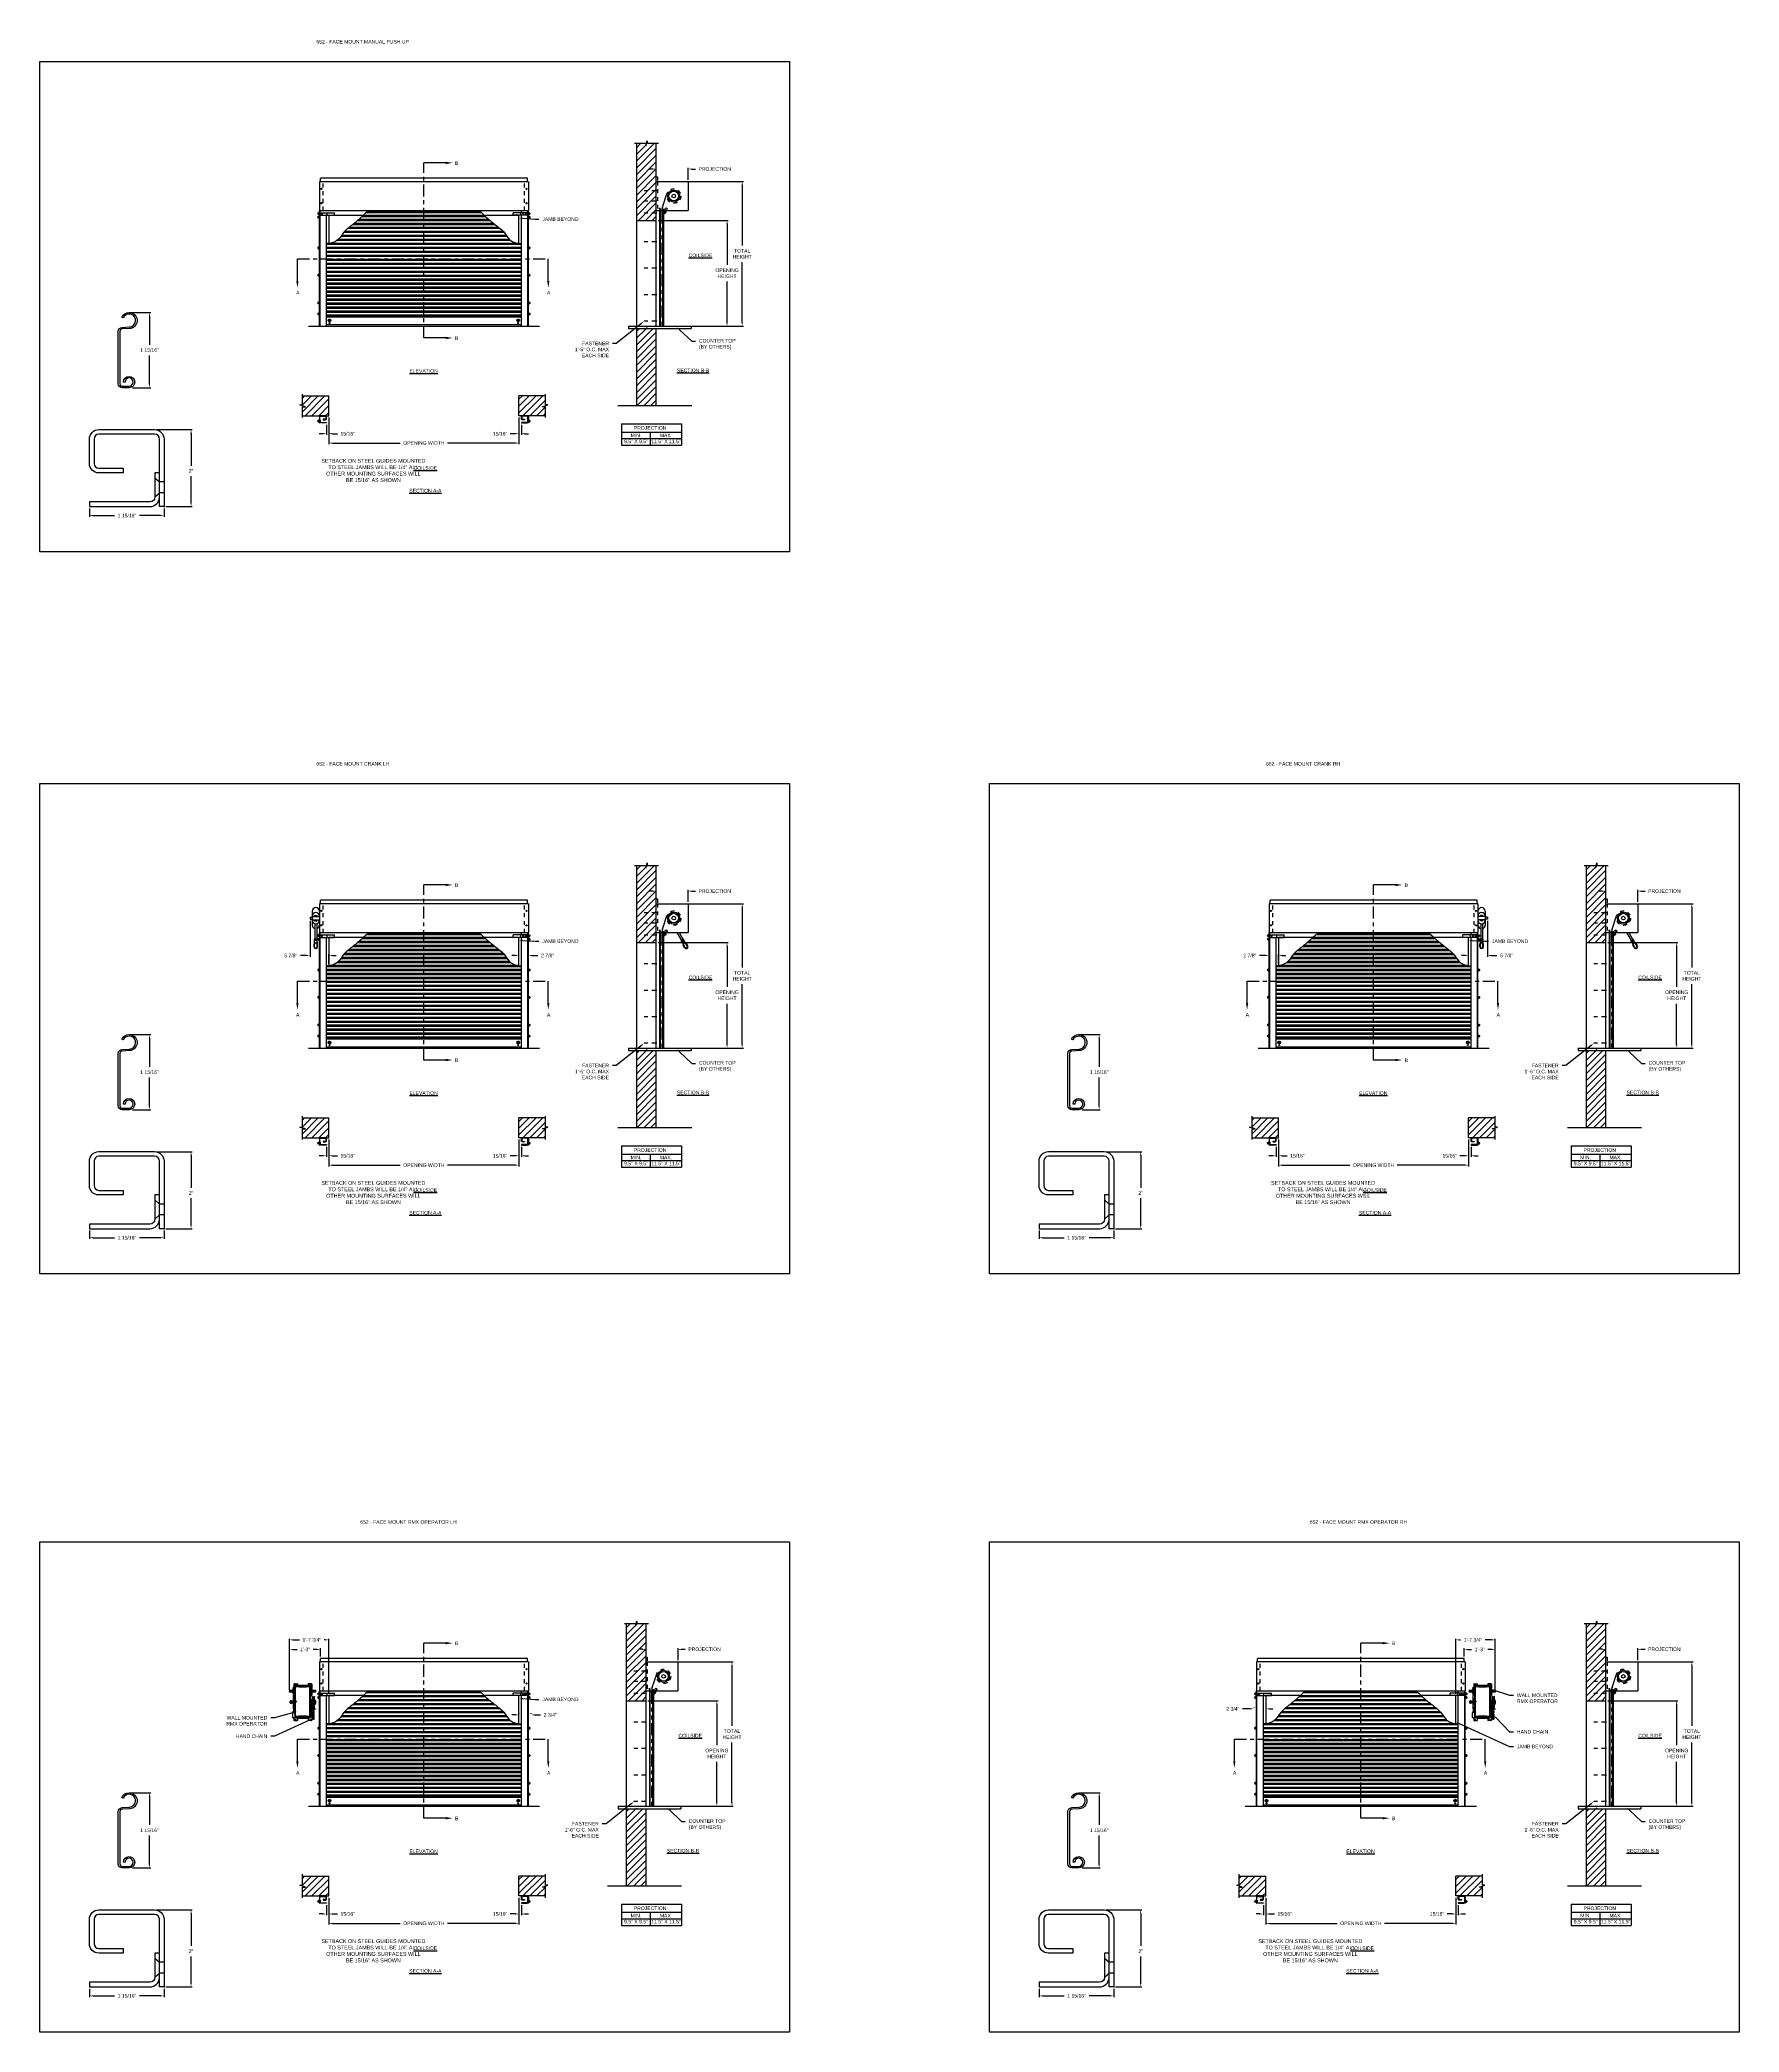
# Model space of a CAD drawing. Header units: inches. Extents: x 169.6 to 213.7, y 214.8 to 266.5.
import ezdxf
from ezdxf import colors
from ezdxf.entities.mleader import LeaderData, LeaderLine
from ezdxf.math import Vec2, Vec3

# ---------------------------------------------------------------- set-up
doc = ezdxf.new("R2010")
doc.units = ezdxf.units.IN
doc.header["$LTSCALE"] = 0.25
doc.header["$MEASUREMENT"] = 0
for name, pattern in [('CENTER', [2, 1.25, -0.25, 0.25, -0.25]), ('CENTER2', [1.125, 0.75, -0.125, 0.125, -0.125]), ('HIDDEN', [0.375, 0.25, -0.125]), ('HIDDEN2', [0.1875, 0.125, -0.0625]), ('PHANTOM', [2.5, 1.25, -0.25, 0.25, -0.25, 0.25, -0.25])]:
    doc.linetypes.add(name, pattern=pattern)
for name, color, linetype in [('ANNOTATIONS', 1, 'Continuous'), ('CRANK LH', 7, 'Continuous'), ('CRANK RH', 7, 'Continuous'), ('DETAILS', 4, 'Continuous'), ('PUSH UP', 7, 'Continuous'), ('RMX OPERATOR LH', 7, 'Continuous'), ('RMX OPERATOR RH', 7, 'Continuous'), ('SECTION CUTS', 6, 'CENTER')]:
    doc.layers.add(name, color=color, linetype=linetype)
doc.styles.add('ARIAL', font='arial.ttf', dxfattribs={"height": 0.09375})
doc.styles.get("Standard").update_dxf_attribs({"font": 'romans.shx'})
doc.dimstyles.new('ARIAL', dxfattribs={"dimtxt": 0.09375, "dimasz": 0.09375, "dimexe": 0.03125, "dimexo": 0.046875, "dimgap": 0.09, "dimtad": 0, "dimtih": 1, "dimtoh": 1, "dimdec": 4, "dimzin": 0, "dimdsep": 46, "dimlunit": 4, "dimtxsty": 'ARIAL', "dimcen": 0.09, "dimadec": 0, "dimazin": 0, "dimtfac": 1, "dimtdec": 4, "dimtix": 1, "dimtofl": 0, "dimtmove": 0, "dimatfit": 3, "dimfxl": 0.18, "dimfrac": 2, "dimtolj": 1, "dimtzin": 0, "dimarcsym": 0})
doc.dimstyles.new('STANDARD$0', dxfattribs={"dimtxt": 0.09375, "dimasz": 0.09375, "dimexe": 0.03125, "dimexo": 0.046875, "dimgap": 0.09, "dimtad": 0, "dimtih": 1, "dimtoh": 1, "dimdec": 4, "dimzin": 0, "dimdsep": 46, "dimtxsty": 'ARIAL', "dimcen": 0.09, "dimadec": 0, "dimazin": 0, "dimtfac": 1, "dimtdec": 4, "dimtofl": 0, "dimtmove": 0, "dimatfit": 1, "dimfxl": 1, "dimtolj": 1, "dimtzin": 0, "dimarcsym": 0})
pattern_1 = [(45, (-17.93396, 0.7483), (-0.088388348, 0.088388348), [])]
pattern_2 = [(45, (-18.69422, 0.7483), (-0.08838835, 0.08838835), [])]
pattern_3 = [(45, (-17.93396, -18.00192), (-0.088388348, 0.088388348), [])]
pattern_4 = [(45, (-18.69422, -18.00192), (-0.08838835, 0.08838835), [])]
pattern_5 = [(45, (6.72933, -18.00192), (-0.088388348, 0.088388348), [])]
pattern_6 = [(45, (5.96907, -18.00192), (-0.08838835, 0.08838835), [])]
pattern_7 = [(45, (-18.19832, -37.69023), (-0.088388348, 0.088388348), [])]
pattern_8 = [(45, (-18.69422, -37.69023), (-0.08838835, 0.08838835), [])]
pattern_9 = [(45, (6.72933, -37.69023), (-0.088388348, 0.088388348), [])]
pattern_10 = [(45, (5.639, -37.69023), (-0.08838835, 0.08838835), [])]

# ---------------------------------------------------------------- blocks, each defined once
blk = doc.blocks.new('*D5')
at = {"layer": 'ANNOTATIONS', "color": 0, "lineweight": -2, "transparency": 16777216}
for p, q in [((170.877, 254.326), (170.877, 254.107)), ((170.971, 254.138), (171.53, 254.138)), ((172.721, 254.138), (172.173, 254.138)), ((172.814, 254.326), (172.814, 254.107))]:
    blk.add_line(p, q, dxfattribs=at)
at = {"layer": 'ANNOTATIONS', "color": 0, "transparency": 16777216}
for points in [[(170.971, 254.154), (170.971, 254.123), (170.877, 254.138)], [(172.721, 254.154), (172.721, 254.123), (172.814, 254.138)]]:
    blk.add_solid(points, dxfattribs=at)
at = {"layer": 'defpoints', "color": 0, "transparency": 16777216}
for p in [(170.877, 254.373), (170.877, 254.138), (172.814, 254.373)]:
    blk.add_point(p, dxfattribs=at)
at = {"layer": 'ANNOTATIONS', "color": 0, "transparency": 16777216, "insert": (171.852, 254.138), "char_height": 0.09375, "attachment_point": 5, "style": 'ARIAL'}
blk.add_mtext('\\A1;1 15/16"', dxfattribs=at)
blk = doc.blocks.new('*D6')
at = {"layer": 'ANNOTATIONS', "color": 0, "lineweight": -2, "transparency": 16777216}
for p, q in [((172.616, 256.373), (173.547, 256.373)), ((173.516, 256.279), (173.516, 255.435)), ((173.516, 254.466), (173.516, 255.161)), ((172.861, 254.373), (173.547, 254.373))]:
    blk.add_line(p, q, dxfattribs=at)
at = {"layer": 'ANNOTATIONS', "color": 0, "transparency": 16777216}
for points in [[(173.5, 256.279), (173.531, 256.279), (173.516, 256.373)], [(173.5, 254.466), (173.531, 254.466), (173.516, 254.373)]]:
    blk.add_solid(points, dxfattribs=at)
at = {"layer": 'defpoints', "color": 0, "transparency": 16777216}
for p in [(172.569, 256.373), (173.516, 256.373), (172.814, 254.373)]:
    blk.add_point(p, dxfattribs=at)
at = {"layer": 'ANNOTATIONS', "color": 0, "transparency": 16777216, "insert": (173.516, 255.298), "char_height": 0.0938, "attachment_point": 5, "style": 'ARIAL'}
blk.add_mtext('\\A1;2"', dxfattribs=at)
blk = doc.blocks.new('*D7')
at = {"layer": 'ANNOTATIONS', "color": 0, "lineweight": -2, "transparency": 16777216}
for p, q in [((177.094, 256.686), (177.094, 255.991)), ((182.032, 256.686), (182.032, 255.991)), ((177.188, 256.023), (178.947, 256.023)), ((181.938, 256.023), (180.18, 256.023))]:
    blk.add_line(p, q, dxfattribs=at)
at = {"layer": 'ANNOTATIONS', "color": 0, "transparency": 16777216}
for points in [[(177.188, 256.038), (177.188, 256.007), (177.094, 256.023)], [(181.938, 256.038), (181.938, 256.007), (182.032, 256.023)]]:
    blk.add_solid(points, dxfattribs=at)
at = {"layer": 'defpoints', "color": 0, "transparency": 16777216}
for p in [(177.094, 256.733), (182.032, 256.733), (182.032, 256.023)]:
    blk.add_point(p, dxfattribs=at)
at = {"layer": 'ANNOTATIONS', "color": 0, "transparency": 16777216, "insert": (179.563, 256.023), "char_height": 0.09375, "width": 2.38041, "attachment_point": 5, "style": 'ARIAL'}
blk.add_mtext('\\A1;OPENING WIDTH', dxfattribs=at)
blk = doc.blocks.new('*D9')
at = {"layer": 'ANNOTATIONS', "color": 0, "lineweight": -2, "transparency": 16777216}
for p, q in [((182.032, 256.686), (182.032, 256.234)), ((181.938, 256.265), (181.808, 256.265)), ((182.094, 256.498), (182.094, 256.234)), ((182.188, 256.265), (182.282, 256.265))]:
    blk.add_line(p, q, dxfattribs=at)
at = {"layer": 'ANNOTATIONS', "color": 0, "transparency": 16777216}
for points in [[(181.938, 256.281), (181.938, 256.25), (182.032, 256.265)], [(182.188, 256.281), (182.188, 256.25), (182.094, 256.265)]]:
    blk.add_solid(points, dxfattribs=at)
at = {"layer": 'defpoints', "color": 0, "transparency": 16777216}
for p in [(182.032, 256.733), (182.094, 256.545), (182.094, 256.265)]:
    blk.add_point(p, dxfattribs=at)
at = {"layer": 'ANNOTATIONS', "color": 0, "transparency": 16777216, "insert": (181.541, 256.265), "char_height": 0.0938, "attachment_point": 5, "style": 'ARIAL'}
blk.add_mtext('\\A1;15/16"', dxfattribs=at)
blk = doc.blocks.new('*D10')
at = {"layer": 'ANNOTATIONS', "color": 0, "lineweight": -2, "transparency": 16777216}
for p, q in [((177.094, 256.686), (177.094, 256.234)), ((176.938, 256.265), (176.844, 256.265)), ((177.032, 256.498), (177.032, 256.234)), ((177.188, 256.265), (177.319, 256.265))]:
    blk.add_line(p, q, dxfattribs=at)
at = {"layer": 'ANNOTATIONS', "color": 0, "transparency": 16777216}
for points in [[(176.938, 256.281), (176.938, 256.25), (177.032, 256.265)], [(177.188, 256.281), (177.188, 256.25), (177.094, 256.265)]]:
    blk.add_solid(points, dxfattribs=at)
at = {"layer": 'defpoints', "color": 0, "transparency": 16777216}
for p in [(177.094, 256.733), (177.032, 256.545), (177.032, 256.265)]:
    blk.add_point(p, dxfattribs=at)
at = {"layer": 'ANNOTATIONS', "color": 0, "transparency": 16777216, "insert": (177.586, 256.265), "char_height": 0.0938, "attachment_point": 5, "style": 'ARIAL'}
blk.add_mtext('\\A1;15/16"', dxfattribs=at)
blk = doc.blocks.new('*X8')
at = {"color": 0, "linetype": 'Continuous'}
for p, q in [((2.144, 5.299), (2.185, 5.339)), ((2.144, 5.304), (2.18, 5.339)), ((2.144, 5.309), (2.174, 5.339)), ((2.145, 5.294), (2.189, 5.338)), ((2.146, 5.317), (2.167, 5.338)), ((2.147, 5.29), (2.193, 5.336)), ((2.149, 5.287), (2.167, 5.305)), ((2.151, 5.284), (2.168, 5.3)), ((2.154, 5.281), (2.17, 5.297)), ((2.157, 5.278), (2.174, 5.295)), ((2.16, 5.276), (2.178, 5.294)), ((2.164, 5.274), (2.209, 5.319)), ((2.168, 5.272), (2.211, 5.315)), ((2.172, 5.271), (2.212, 5.311)), ((2.177, 5.271), (2.212, 5.306)), ((2.178, 5.316), (2.196, 5.334)), ((2.183, 5.315), (2.2, 5.332)), ((2.183, 5.271), (2.212, 5.3)), ((2.186, 5.313), (2.203, 5.329)), ((2.188, 5.31), (2.205, 5.326)), ((2.189, 5.305), (2.207, 5.323)), ((2.191, 5.273), (2.21, 5.293))]:
    blk.add_line(p, q, dxfattribs=at)
blk = doc.blocks.new('*D11')
at = {"layer": 'ANNOTATIONS', "color": 0, "lineweight": -2, "transparency": 16777216}
for p, q in [((185.505, 263.138), (185.411, 263.138)), ((185.598, 262.984), (185.598, 263.169)), ((186.427, 262.858), (186.427, 263.169)), ((186.521, 263.138), (186.614, 263.138))]:
    blk.add_line(p, q, dxfattribs=at)
at = {"layer": 'ANNOTATIONS', "color": 0, "transparency": 16777216}
for points in [[(185.505, 263.154), (185.505, 263.123), (185.598, 263.138)], [(186.521, 263.154), (186.521, 263.123), (186.427, 263.138)]]:
    blk.add_solid(points, dxfattribs=at)
at = {"layer": 'defpoints', "color": 0, "transparency": 16777216}
for p in [(185.598, 262.937), (186.427, 263.138), (186.427, 262.812)]:
    blk.add_point(p, dxfattribs=at)
at = {"layer": 'ANNOTATIONS', "color": 0, "transparency": 16777216, "insert": (187.116, 263.138), "char_height": 0.09375, "attachment_point": 5, "style": 'ARIAL'}
blk.add_mtext('\\A1;PROJECTION', dxfattribs=at)
blk = doc.blocks.new('*D12')
at = {"layer": 'ANNOTATIONS', "color": 0, "lineweight": -2, "transparency": 16777216}
for p, q in [((185.645, 261.804), (187.467, 261.804)), ((187.436, 261.711), (187.436, 260.65)), ((187.436, 259.155), (187.436, 260.216)), ((185.896, 259.062), (187.467, 259.062))]:
    blk.add_line(p, q, dxfattribs=at)
at = {"layer": 'ANNOTATIONS', "color": 0, "transparency": 16777216}
for points in [[(187.42, 261.711), (187.452, 261.711), (187.436, 261.804)], [(187.42, 259.155), (187.452, 259.155), (187.436, 259.062)]]:
    blk.add_solid(points, dxfattribs=at)
at = {"layer": 'defpoints', "color": 0, "transparency": 16777216}
for p in [(185.598, 261.804), (185.849, 259.062), (187.436, 259.062)]:
    blk.add_point(p, dxfattribs=at)
at = {"layer": 'ANNOTATIONS', "color": 0, "transparency": 16777216, "insert": (187.436, 260.433), "char_height": 0.09375, "attachment_point": 5, "style": 'ARIAL'}
blk.add_mtext('\\A1;OPENING \\PHEIGHT', dxfattribs=at)
blk = doc.blocks.new('*D13')
at = {"layer": 'ANNOTATIONS', "color": 0, "lineweight": -2, "transparency": 16777216}
for p, q in [((186.395, 262.812), (187.861, 262.812)), ((187.83, 262.718), (187.83, 261.154)), ((187.83, 259.155), (187.83, 260.719)), ((186.395, 259.062), (187.861, 259.062))]:
    blk.add_line(p, q, dxfattribs=at)
at = {"layer": 'ANNOTATIONS', "color": 0, "transparency": 16777216}
for points in [[(187.814, 262.718), (187.845, 262.718), (187.83, 262.812)], [(187.814, 259.155), (187.845, 259.155), (187.83, 259.062)]]:
    blk.add_solid(points, dxfattribs=at)
at = {"layer": 'defpoints', "color": 0, "transparency": 16777216}
for p in [(186.348, 262.812), (186.348, 259.062), (187.83, 259.062)]:
    blk.add_point(p, dxfattribs=at)
at = {"layer": 'ANNOTATIONS', "color": 0, "transparency": 16777216, "insert": (187.83, 260.937), "char_height": 0.0938, "attachment_point": 5, "style": 'ARIAL'}
blk.add_mtext('\\A1;TOTAL \\PHEIGHT', dxfattribs=at)
blk = doc.blocks.new('*D20')
at = {"layer": 'ANNOTATIONS', "color": 0, "lineweight": -2, "transparency": 16777216}
for p, q in [((170.877, 235.575), (170.877, 235.357)), ((172.814, 235.575), (172.814, 235.357)), ((170.971, 235.388), (171.53, 235.388)), ((172.721, 235.388), (172.173, 235.388))]:
    blk.add_line(p, q, dxfattribs=at)
at = {"layer": 'ANNOTATIONS', "color": 0, "transparency": 16777216}
for points in [[(170.971, 235.404), (170.971, 235.372), (170.877, 235.388)], [(172.721, 235.404), (172.721, 235.372), (172.814, 235.388)]]:
    blk.add_solid(points, dxfattribs=at)
at = {"layer": 'defpoints', "color": 0, "transparency": 16777216}
for p in [(170.877, 235.622), (172.814, 235.622), (170.877, 235.388)]:
    blk.add_point(p, dxfattribs=at)
at = {"layer": 'ANNOTATIONS', "color": 0, "transparency": 16777216, "insert": (171.852, 235.388), "char_height": 0.09375, "attachment_point": 5, "style": 'ARIAL'}
blk.add_mtext('\\A1;1 15/16"', dxfattribs=at)
blk = doc.blocks.new('*D21')
at = {"layer": 'ANNOTATIONS', "color": 0, "lineweight": -2, "transparency": 16777216}
for p, q in [((172.616, 237.622), (173.547, 237.622)), ((173.516, 237.529), (173.516, 236.685)), ((173.516, 235.716), (173.516, 236.411)), ((172.861, 235.622), (173.547, 235.622))]:
    blk.add_line(p, q, dxfattribs=at)
at = {"layer": 'ANNOTATIONS', "color": 0, "transparency": 16777216}
for points in [[(173.5, 237.529), (173.531, 237.529), (173.516, 237.622)], [(173.5, 235.716), (173.531, 235.716), (173.516, 235.622)]]:
    blk.add_solid(points, dxfattribs=at)
at = {"layer": 'defpoints', "color": 0, "transparency": 16777216}
for p in [(172.569, 237.622), (173.516, 237.622), (172.814, 235.622)]:
    blk.add_point(p, dxfattribs=at)
at = {"layer": 'ANNOTATIONS', "color": 0, "transparency": 16777216, "insert": (173.516, 236.548), "char_height": 0.0938, "attachment_point": 5, "style": 'ARIAL'}
blk.add_mtext('\\A1;2"', dxfattribs=at)
blk = doc.blocks.new('*D19')
at = {"layer": 'ANNOTATIONS', "color": 0, "lineweight": -2, "transparency": 16777216}
for p, q in [((177.094, 237.936), (177.094, 237.241)), ((182.032, 237.936), (182.032, 237.241)), ((177.188, 237.272), (178.947, 237.272)), ((181.938, 237.272), (180.18, 237.272))]:
    blk.add_line(p, q, dxfattribs=at)
at = {"layer": 'ANNOTATIONS', "color": 0, "transparency": 16777216}
for points in [[(177.188, 237.288), (177.188, 237.257), (177.094, 237.272)], [(181.938, 237.288), (181.938, 237.257), (182.032, 237.272)]]:
    blk.add_solid(points, dxfattribs=at)
at = {"layer": 'defpoints', "color": 0, "transparency": 16777216}
for p in [(177.094, 237.982), (182.032, 237.982), (182.032, 237.272)]:
    blk.add_point(p, dxfattribs=at)
at = {"layer": 'ANNOTATIONS', "color": 0, "transparency": 16777216, "insert": (179.563, 237.272), "char_height": 0.09375, "width": 2.38041, "attachment_point": 5, "style": 'ARIAL'}
blk.add_mtext('\\A1;OPENING WIDTH', dxfattribs=at)
blk = doc.blocks.new('*D17')
at = {"layer": 'ANNOTATIONS', "color": 0, "lineweight": -2, "transparency": 16777216}
for p, q in [((181.938, 237.515), (181.808, 237.515)), ((182.032, 237.936), (182.032, 237.484)), ((182.094, 237.748), (182.094, 237.484)), ((182.188, 237.515), (182.282, 237.515))]:
    blk.add_line(p, q, dxfattribs=at)
at = {"layer": 'ANNOTATIONS', "color": 0, "transparency": 16777216}
for points in [[(181.938, 237.531), (181.938, 237.5), (182.032, 237.515)], [(182.188, 237.531), (182.188, 237.5), (182.094, 237.515)]]:
    blk.add_solid(points, dxfattribs=at)
at = {"layer": 'defpoints', "color": 0, "transparency": 16777216}
for p in [(182.032, 237.982), (182.094, 237.795), (182.094, 237.515)]:
    blk.add_point(p, dxfattribs=at)
at = {"layer": 'ANNOTATIONS', "color": 0, "transparency": 16777216, "insert": (181.541, 237.515), "char_height": 0.0938, "attachment_point": 5, "style": 'ARIAL'}
blk.add_mtext('\\A1;15/16"', dxfattribs=at)
blk = doc.blocks.new('*D18')
at = {"layer": 'ANNOTATIONS', "color": 0, "lineweight": -2, "transparency": 16777216}
for p, q in [((176.938, 237.515), (176.844, 237.515)), ((177.032, 237.748), (177.032, 237.484)), ((177.094, 237.936), (177.094, 237.484)), ((177.188, 237.515), (177.319, 237.515))]:
    blk.add_line(p, q, dxfattribs=at)
at = {"layer": 'ANNOTATIONS', "color": 0, "transparency": 16777216}
for points in [[(176.938, 237.531), (176.938, 237.5), (177.032, 237.515)], [(177.188, 237.531), (177.188, 237.5), (177.094, 237.515)]]:
    blk.add_solid(points, dxfattribs=at)
at = {"layer": 'defpoints', "color": 0, "transparency": 16777216}
for p in [(177.094, 237.982), (177.032, 237.795), (177.032, 237.515)]:
    blk.add_point(p, dxfattribs=at)
at = {"layer": 'ANNOTATIONS', "color": 0, "transparency": 16777216, "insert": (177.586, 237.515), "char_height": 0.0938, "attachment_point": 5, "style": 'ARIAL'}
blk.add_mtext('\\A1;15/16"', dxfattribs=at)
blk = doc.blocks.new('*D14')
at = {"layer": 'ANNOTATIONS', "color": 0, "lineweight": -2, "transparency": 16777216}
for p, q in [((185.505, 244.388), (185.411, 244.388)), ((185.598, 244.234), (185.598, 244.419)), ((186.427, 244.108), (186.427, 244.419)), ((186.521, 244.388), (186.614, 244.388))]:
    blk.add_line(p, q, dxfattribs=at)
at = {"layer": 'ANNOTATIONS', "color": 0, "transparency": 16777216}
for points in [[(185.505, 244.404), (185.505, 244.372), (185.598, 244.388)], [(186.521, 244.404), (186.521, 244.372), (186.427, 244.388)]]:
    blk.add_solid(points, dxfattribs=at)
at = {"layer": 'defpoints', "color": 0, "transparency": 16777216}
for p in [(185.598, 244.187), (186.427, 244.388), (186.427, 244.061)]:
    blk.add_point(p, dxfattribs=at)
at = {"layer": 'ANNOTATIONS', "color": 0, "transparency": 16777216, "insert": (187.116, 244.388), "char_height": 0.09375, "attachment_point": 5, "style": 'ARIAL'}
blk.add_mtext('\\A1;PROJECTION', dxfattribs=at)
blk = doc.blocks.new('*D15')
at = {"layer": 'ANNOTATIONS', "color": 0, "lineweight": -2, "transparency": 16777216}
for p, q in [((185.645, 243.054), (187.467, 243.054)), ((187.436, 242.96), (187.436, 241.9)), ((187.436, 240.405), (187.436, 241.465)), ((185.896, 240.311), (187.467, 240.311))]:
    blk.add_line(p, q, dxfattribs=at)
at = {"layer": 'ANNOTATIONS', "color": 0, "transparency": 16777216}
for points in [[(187.42, 242.96), (187.452, 242.96), (187.436, 243.054)], [(187.42, 240.405), (187.452, 240.405), (187.436, 240.311)]]:
    blk.add_solid(points, dxfattribs=at)
at = {"layer": 'defpoints', "color": 0, "transparency": 16777216}
for p in [(185.598, 243.054), (185.849, 240.311), (187.436, 240.311)]:
    blk.add_point(p, dxfattribs=at)
at = {"layer": 'ANNOTATIONS', "color": 0, "transparency": 16777216, "insert": (187.436, 241.683), "char_height": 0.09375, "attachment_point": 5, "style": 'ARIAL'}
blk.add_mtext('\\A1;OPENING \\PHEIGHT', dxfattribs=at)
blk = doc.blocks.new('*D16')
at = {"layer": 'ANNOTATIONS', "color": 0, "lineweight": -2, "transparency": 16777216}
for p, q in [((186.395, 244.061), (187.861, 244.061)), ((187.83, 243.968), (187.83, 242.404)), ((187.83, 240.405), (187.83, 241.969)), ((186.395, 240.311), (187.861, 240.311))]:
    blk.add_line(p, q, dxfattribs=at)
at = {"layer": 'ANNOTATIONS', "color": 0, "transparency": 16777216}
for points in [[(187.814, 243.968), (187.845, 243.968), (187.83, 244.061)], [(187.814, 240.405), (187.845, 240.405), (187.83, 240.311)]]:
    blk.add_solid(points, dxfattribs=at)
at = {"layer": 'defpoints', "color": 0, "transparency": 16777216}
for p in [(186.348, 244.061), (186.348, 240.311), (187.83, 240.311)]:
    blk.add_point(p, dxfattribs=at)
at = {"layer": 'ANNOTATIONS', "color": 0, "transparency": 16777216, "insert": (187.83, 242.186), "char_height": 0.0938, "attachment_point": 5, "style": 'ARIAL'}
blk.add_mtext('\\A1;TOTAL \\PHEIGHT', dxfattribs=at)
blk = doc.blocks.new('*D22')
at = {"layer": 'ANNOTATIONS', "color": 0, "lineweight": -2, "transparency": 16777216}
for p, q in [((176.606, 243.615), (176.606, 242.684)), ((176.512, 242.716), (176.359, 242.716)), ((177.094, 242.499), (177.094, 242.747)), ((177.188, 242.716), (177.282, 242.716))]:
    blk.add_line(p, q, dxfattribs=at)
at = {"layer": 'ANNOTATIONS', "color": 0, "transparency": 16777216}
for points in [[(176.512, 242.731), (176.512, 242.7), (176.606, 242.716)], [(177.188, 242.731), (177.188, 242.7), (177.094, 242.716)]]:
    blk.add_solid(points, dxfattribs=at)
at = {"layer": 'defpoints', "color": 0, "transparency": 16777216}
for p in [(176.606, 243.662), (176.606, 242.716), (177.094, 242.452)]:
    blk.add_point(p, dxfattribs=at)
at = {"layer": 'ANNOTATIONS', "color": 0, "transparency": 16777216, "insert": (176.106, 242.716), "char_height": 0.0938, "attachment_point": 5, "style": 'ARIAL'}
blk.add_mtext('\\A1;5 7/8"', dxfattribs=at)
blk = doc.blocks.new('*D23')
at = {"layer": 'ANNOTATIONS', "color": 0, "lineweight": -2, "transparency": 16777216}
for p, q in [((181.938, 242.716), (181.844, 242.716)), ((182.032, 242.499), (182.032, 242.747)), ((182.276, 242.274), (182.276, 242.747)), ((182.37, 242.716), (182.522, 242.716))]:
    blk.add_line(p, q, dxfattribs=at)
at = {"layer": 'ANNOTATIONS', "color": 0, "transparency": 16777216}
for points in [[(181.938, 242.731), (181.938, 242.7), (182.032, 242.716)], [(182.37, 242.731), (182.37, 242.7), (182.276, 242.716)]]:
    blk.add_solid(points, dxfattribs=at)
at = {"layer": 'defpoints', "color": 0, "transparency": 16777216}
for p in [(182.276, 242.716), (182.032, 242.452), (182.276, 242.227)]:
    blk.add_point(p, dxfattribs=at)
at = {"layer": 'ANNOTATIONS', "color": 0, "transparency": 16777216, "insert": (182.776, 242.716), "char_height": 0.0938, "attachment_point": 5, "style": 'ARIAL'}
blk.add_mtext('\\A1;2 7/8"', dxfattribs=at)
blk = doc.blocks.new('*D30')
at = {"layer": 'ANNOTATIONS', "color": 0, "lineweight": -2, "transparency": 16777216}
for p, q in [((195.54, 235.575), (195.54, 235.357)), ((197.478, 235.575), (197.478, 235.357)), ((195.634, 235.388), (196.194, 235.388)), ((197.384, 235.388), (196.837, 235.388))]:
    blk.add_line(p, q, dxfattribs=at)
at = {"layer": 'ANNOTATIONS', "color": 0, "transparency": 16777216}
for points in [[(195.634, 235.404), (195.634, 235.372), (195.54, 235.388)], [(197.384, 235.404), (197.384, 235.372), (197.478, 235.388)]]:
    blk.add_solid(points, dxfattribs=at)
at = {"layer": 'defpoints', "color": 0, "transparency": 16777216}
for p in [(195.54, 235.622), (197.478, 235.622), (195.54, 235.388)]:
    blk.add_point(p, dxfattribs=at)
at = {"layer": 'ANNOTATIONS', "color": 0, "transparency": 16777216, "insert": (196.515, 235.388), "char_height": 0.09375, "attachment_point": 5, "style": 'ARIAL'}
blk.add_mtext('\\A1;1 15/16"', dxfattribs=at)
blk = doc.blocks.new('*D31')
at = {"layer": 'ANNOTATIONS', "color": 0, "lineweight": -2, "transparency": 16777216}
for p, q in [((197.28, 237.622), (198.21, 237.622)), ((198.179, 237.529), (198.179, 236.685)), ((198.179, 235.716), (198.179, 236.411)), ((197.525, 235.622), (198.21, 235.622))]:
    blk.add_line(p, q, dxfattribs=at)
at = {"layer": 'ANNOTATIONS', "color": 0, "transparency": 16777216}
for points in [[(198.163, 237.529), (198.195, 237.529), (198.179, 237.622)], [(198.163, 235.716), (198.195, 235.716), (198.179, 235.622)]]:
    blk.add_solid(points, dxfattribs=at)
at = {"layer": 'defpoints', "color": 0, "transparency": 16777216}
for p in [(197.233, 237.622), (198.179, 237.622), (197.478, 235.622)]:
    blk.add_point(p, dxfattribs=at)
at = {"layer": 'ANNOTATIONS', "color": 0, "transparency": 16777216, "insert": (198.179, 236.548), "char_height": 0.0938, "attachment_point": 5, "style": 'ARIAL'}
blk.add_mtext('\\A1;2"', dxfattribs=at)
blk = doc.blocks.new('*D29')
at = {"layer": 'ANNOTATIONS', "color": 0, "lineweight": -2, "transparency": 16777216}
for p, q in [((201.758, 237.936), (201.758, 237.241)), ((206.695, 237.936), (206.695, 237.241)), ((201.852, 237.272), (203.61, 237.272)), ((206.602, 237.272), (204.843, 237.272))]:
    blk.add_line(p, q, dxfattribs=at)
at = {"layer": 'ANNOTATIONS', "color": 0, "transparency": 16777216}
for points in [[(201.852, 237.288), (201.852, 237.257), (201.758, 237.272)], [(206.602, 237.288), (206.602, 237.257), (206.695, 237.272)]]:
    blk.add_solid(points, dxfattribs=at)
at = {"layer": 'defpoints', "color": 0, "transparency": 16777216}
for p in [(201.758, 237.982), (206.695, 237.982), (206.695, 237.272)]:
    blk.add_point(p, dxfattribs=at)
at = {"layer": 'ANNOTATIONS', "color": 0, "transparency": 16777216, "insert": (204.227, 237.272), "char_height": 0.09375, "width": 2.38041, "attachment_point": 5, "style": 'ARIAL'}
blk.add_mtext('\\A1;OPENING WIDTH', dxfattribs=at)
blk = doc.blocks.new('*D27')
at = {"layer": 'ANNOTATIONS', "color": 0, "lineweight": -2, "transparency": 16777216}
for p, q in [((206.602, 237.515), (206.471, 237.515)), ((206.695, 237.936), (206.695, 237.484)), ((206.758, 237.748), (206.758, 237.484)), ((206.852, 237.515), (206.945, 237.515))]:
    blk.add_line(p, q, dxfattribs=at)
at = {"layer": 'ANNOTATIONS', "color": 0, "transparency": 16777216}
for points in [[(206.602, 237.531), (206.602, 237.5), (206.695, 237.515)], [(206.852, 237.531), (206.852, 237.5), (206.758, 237.515)]]:
    blk.add_solid(points, dxfattribs=at)
at = {"layer": 'defpoints', "color": 0, "transparency": 16777216}
for p in [(206.695, 237.982), (206.758, 237.795), (206.758, 237.515)]:
    blk.add_point(p, dxfattribs=at)
at = {"layer": 'ANNOTATIONS', "color": 0, "transparency": 16777216, "insert": (206.204, 237.515), "char_height": 0.0938, "attachment_point": 5, "style": 'ARIAL'}
blk.add_mtext('\\A1;15/16"', dxfattribs=at)
blk = doc.blocks.new('*D28')
at = {"layer": 'ANNOTATIONS', "color": 0, "lineweight": -2, "transparency": 16777216}
for p, q in [((201.602, 237.515), (201.508, 237.515)), ((201.695, 237.748), (201.695, 237.484)), ((201.758, 237.936), (201.758, 237.484)), ((201.852, 237.515), (201.982, 237.515))]:
    blk.add_line(p, q, dxfattribs=at)
at = {"layer": 'ANNOTATIONS', "color": 0, "transparency": 16777216}
for points in [[(201.602, 237.531), (201.602, 237.5), (201.695, 237.515)], [(201.852, 237.531), (201.852, 237.5), (201.758, 237.515)]]:
    blk.add_solid(points, dxfattribs=at)
at = {"layer": 'defpoints', "color": 0, "transparency": 16777216}
for p in [(201.758, 237.982), (201.695, 237.795), (201.695, 237.515)]:
    blk.add_point(p, dxfattribs=at)
at = {"layer": 'ANNOTATIONS', "color": 0, "transparency": 16777216, "insert": (202.249, 237.515), "char_height": 0.0938, "attachment_point": 5, "style": 'ARIAL'}
blk.add_mtext('\\A1;15/16"', dxfattribs=at)
blk = doc.blocks.new('*D24')
at = {"layer": 'ANNOTATIONS', "color": 0, "lineweight": -2, "transparency": 16777216}
for p, q in [((210.168, 244.388), (210.074, 244.388)), ((210.262, 244.234), (210.262, 244.419)), ((211.09, 244.108), (211.09, 244.419)), ((211.184, 244.388), (211.278, 244.388))]:
    blk.add_line(p, q, dxfattribs=at)
at = {"layer": 'ANNOTATIONS', "color": 0, "transparency": 16777216}
for points in [[(210.168, 244.404), (210.168, 244.372), (210.262, 244.388)], [(211.184, 244.404), (211.184, 244.372), (211.09, 244.388)]]:
    blk.add_solid(points, dxfattribs=at)
at = {"layer": 'defpoints', "color": 0, "transparency": 16777216}
for p in [(210.262, 244.187), (211.09, 244.388), (211.09, 244.061)]:
    blk.add_point(p, dxfattribs=at)
at = {"layer": 'ANNOTATIONS', "color": 0, "transparency": 16777216, "insert": (211.779, 244.388), "char_height": 0.09375, "attachment_point": 5, "style": 'ARIAL'}
blk.add_mtext('\\A1;PROJECTION', dxfattribs=at)
blk = doc.blocks.new('*D25')
at = {"layer": 'ANNOTATIONS', "color": 0, "lineweight": -2, "transparency": 16777216}
for p, q in [((210.309, 243.054), (212.131, 243.054)), ((212.099, 242.96), (212.099, 241.9)), ((212.099, 240.405), (212.099, 241.465)), ((210.559, 240.311), (212.131, 240.311))]:
    blk.add_line(p, q, dxfattribs=at)
at = {"layer": 'ANNOTATIONS', "color": 0, "transparency": 16777216}
for points in [[(212.084, 242.96), (212.115, 242.96), (212.099, 243.054)], [(212.084, 240.405), (212.115, 240.405), (212.099, 240.311)]]:
    blk.add_solid(points, dxfattribs=at)
at = {"layer": 'defpoints', "color": 0, "transparency": 16777216}
for p in [(210.262, 243.054), (210.512, 240.311), (212.099, 240.311)]:
    blk.add_point(p, dxfattribs=at)
at = {"layer": 'ANNOTATIONS', "color": 0, "transparency": 16777216, "insert": (212.099, 241.683), "char_height": 0.09375, "attachment_point": 5, "style": 'ARIAL'}
blk.add_mtext('\\A1;OPENING \\PHEIGHT', dxfattribs=at)
blk = doc.blocks.new('*D26')
at = {"layer": 'ANNOTATIONS', "color": 0, "lineweight": -2, "transparency": 16777216}
for p, q in [((211.059, 244.061), (212.524, 244.061)), ((212.493, 243.968), (212.493, 242.404)), ((212.493, 240.405), (212.493, 241.969)), ((211.059, 240.311), (212.524, 240.311))]:
    blk.add_line(p, q, dxfattribs=at)
at = {"layer": 'ANNOTATIONS', "color": 0, "transparency": 16777216}
for points in [[(212.477, 243.968), (212.509, 243.968), (212.493, 244.061)], [(212.477, 240.405), (212.509, 240.405), (212.493, 240.311)]]:
    blk.add_solid(points, dxfattribs=at)
at = {"layer": 'defpoints', "color": 0, "transparency": 16777216}
for p in [(211.012, 244.061), (211.012, 240.311), (212.493, 240.311)]:
    blk.add_point(p, dxfattribs=at)
at = {"layer": 'ANNOTATIONS', "color": 0, "transparency": 16777216, "insert": (212.493, 242.186), "char_height": 0.0938, "attachment_point": 5, "style": 'ARIAL'}
blk.add_mtext('\\A1;TOTAL \\PHEIGHT', dxfattribs=at)
blk = doc.blocks.new('*D32')
at = {"layer": 'ANNOTATIONS', "color": 0, "lineweight": -2, "transparency": 16777216}
for p, q in [((207.184, 243.615), (207.184, 242.684)), ((206.602, 242.716), (206.508, 242.716)), ((206.695, 242.499), (206.695, 242.747)), ((207.277, 242.716), (207.431, 242.716))]:
    blk.add_line(p, q, dxfattribs=at)
at = {"layer": 'ANNOTATIONS', "color": 0, "transparency": 16777216}
for points in [[(206.602, 242.731), (206.602, 242.7), (206.695, 242.716)], [(207.277, 242.731), (207.277, 242.7), (207.184, 242.716)]]:
    blk.add_solid(points, dxfattribs=at)
at = {"layer": 'defpoints', "color": 0, "transparency": 16777216}
for p in [(207.184, 243.662), (207.184, 242.716), (206.695, 242.452)]:
    blk.add_point(p, dxfattribs=at)
at = {"layer": 'ANNOTATIONS', "color": 0, "transparency": 16777216, "insert": (207.684, 242.716), "char_height": 0.0938, "attachment_point": 5, "style": 'ARIAL'}
blk.add_mtext('\\A1;5 7/8"', dxfattribs=at)
blk = doc.blocks.new('*D33')
at = {"layer": 'ANNOTATIONS', "color": 0, "lineweight": -2, "transparency": 16777216}
for p, q in [((201.42, 242.716), (201.268, 242.716)), ((201.514, 242.274), (201.514, 242.747)), ((201.758, 242.499), (201.758, 242.747)), ((201.852, 242.716), (201.945, 242.716))]:
    blk.add_line(p, q, dxfattribs=at)
at = {"layer": 'ANNOTATIONS', "color": 0, "transparency": 16777216}
for points in [[(201.42, 242.731), (201.42, 242.7), (201.514, 242.716)], [(201.852, 242.731), (201.852, 242.7), (201.758, 242.716)]]:
    blk.add_solid(points, dxfattribs=at)
at = {"layer": 'defpoints', "color": 0, "transparency": 16777216}
for p in [(201.514, 242.716), (201.514, 242.227), (201.758, 242.452)]:
    blk.add_point(p, dxfattribs=at)
at = {"layer": 'ANNOTATIONS', "color": 0, "transparency": 16777216, "insert": (201.014, 242.716), "char_height": 0.0938, "attachment_point": 5, "style": 'ARIAL'}
blk.add_mtext('\\A1;2 7/8"', dxfattribs=at)
blk = doc.blocks.new('*D34')
at = {"layer": 'ANNOTATIONS', "color": 0, "lineweight": -2, "transparency": 16777216}
for p, q in [((176.071, 223.64), (176.071, 224.976)), ((176.165, 224.945), (176.332, 224.945)), ((177.001, 224.945), (176.97, 224.945)), ((177.094, 223.543), (177.094, 224.976))]:
    blk.add_line(p, q, dxfattribs=at)
at = {"layer": 'ANNOTATIONS', "color": 0, "transparency": 16777216}
for points in [[(176.165, 224.96), (176.165, 224.929), (176.071, 224.945)], [(177.001, 224.96), (177.001, 224.929), (177.094, 224.945)]]:
    blk.add_solid(points, dxfattribs=at)
at = {"layer": 'defpoints', "color": 0, "transparency": 16777216}
for p in [(176.071, 224.945), (176.071, 223.593), (177.094, 223.496)]:
    blk.add_point(p, dxfattribs=at)
at = {"layer": 'ANNOTATIONS', "color": 0, "transparency": 16777216, "insert": (176.651, 224.945), "char_height": 0.09375, "attachment_point": 5, "style": 'ARIAL'}
blk.add_mtext('\\A1;1\'-7 3/4"', dxfattribs=at)
blk = doc.blocks.new('*D35')
at = {"layer": 'ANNOTATIONS', "color": 0, "lineweight": -2, "transparency": 16777216}
for p, q in [((176.071, 223.683), (176.071, 224.728)), ((176.165, 224.697), (176.268, 224.697)), ((176.782, 224.697), (176.689, 224.697)), ((176.876, 224.512), (176.876, 224.728))]:
    blk.add_line(p, q, dxfattribs=at)
at = {"layer": 'ANNOTATIONS', "color": 0, "transparency": 16777216}
for points in [[(176.165, 224.713), (176.165, 224.682), (176.071, 224.697)], [(176.782, 224.713), (176.782, 224.682), (176.876, 224.697)]]:
    blk.add_solid(points, dxfattribs=at)
at = {"layer": 'defpoints', "color": 0, "transparency": 16777216}
for p in [(176.071, 224.697), (176.876, 224.465), (176.071, 223.636)]:
    blk.add_point(p, dxfattribs=at)
at = {"layer": 'ANNOTATIONS', "color": 0, "transparency": 16777216, "insert": (176.478, 224.697), "char_height": 0.0938, "attachment_point": 5, "style": 'ARIAL'}
blk.add_mtext('\\A1;1\'-3"', dxfattribs=at)
blk = doc.blocks.new('*D36')
at = {"layer": 'ANNOTATIONS', "color": 0, "lineweight": -2, "transparency": 16777216}
for p, q in [((181.938, 222.995), (181.844, 222.995)), ((182.032, 223.042), (182.032, 223.027)), ((182.344, 223.042), (182.344, 223.027)), ((182.438, 222.995), (182.591, 222.995))]:
    blk.add_line(p, q, dxfattribs=at)
at = {"layer": 'ANNOTATIONS', "color": 0, "transparency": 16777216}
for points in [[(181.938, 223.011), (181.938, 222.98), (182.032, 222.995)], [(182.438, 223.011), (182.438, 222.98), (182.344, 222.995)]]:
    blk.add_solid(points, dxfattribs=at)
at = {"layer": 'defpoints', "color": 0, "transparency": 16777216}
for p in [(182.032, 222.995), (182.344, 222.995), (182.344, 222.995)]:
    blk.add_point(p, dxfattribs=at)
at = {"layer": 'ANNOTATIONS', "color": 0, "transparency": 16777216, "insert": (182.844, 222.995), "char_height": 0.0938, "attachment_point": 5, "style": 'ARIAL'}
blk.add_mtext('\\A1;2 3/4"', dxfattribs=at)
blk = doc.blocks.new('*D43')
at = {"layer": 'ANNOTATIONS', "color": 0, "lineweight": -2, "transparency": 16777216}
for p, q in [((170.877, 215.887), (170.877, 215.668)), ((172.814, 215.887), (172.814, 215.668)), ((170.971, 215.7), (171.53, 215.7)), ((172.721, 215.7), (172.173, 215.7))]:
    blk.add_line(p, q, dxfattribs=at)
at = {"layer": 'ANNOTATIONS', "color": 0, "transparency": 16777216}
for points in [[(170.971, 215.715), (170.971, 215.684), (170.877, 215.7)], [(172.721, 215.715), (172.721, 215.684), (172.814, 215.7)]]:
    blk.add_solid(points, dxfattribs=at)
at = {"layer": 'defpoints', "color": 0, "transparency": 16777216}
for p in [(170.877, 215.934), (172.814, 215.934), (170.877, 215.7)]:
    blk.add_point(p, dxfattribs=at)
at = {"layer": 'ANNOTATIONS', "color": 0, "transparency": 16777216, "insert": (171.852, 215.7), "char_height": 0.09375, "attachment_point": 5, "style": 'ARIAL'}
blk.add_mtext('\\A1;1 15/16"', dxfattribs=at)
blk = doc.blocks.new('*D44')
at = {"layer": 'ANNOTATIONS', "color": 0, "lineweight": -2, "transparency": 16777216}
for p, q in [((172.616, 217.934), (173.547, 217.934)), ((173.516, 217.84), (173.516, 216.996)), ((173.516, 216.028), (173.516, 216.722)), ((172.861, 215.934), (173.547, 215.934))]:
    blk.add_line(p, q, dxfattribs=at)
at = {"layer": 'ANNOTATIONS', "color": 0, "transparency": 16777216}
for points in [[(173.5, 217.84), (173.531, 217.84), (173.516, 217.934)], [(173.5, 216.028), (173.531, 216.028), (173.516, 215.934)]]:
    blk.add_solid(points, dxfattribs=at)
at = {"layer": 'defpoints', "color": 0, "transparency": 16777216}
for p in [(172.569, 217.934), (173.516, 217.934), (172.814, 215.934)]:
    blk.add_point(p, dxfattribs=at)
at = {"layer": 'ANNOTATIONS', "color": 0, "transparency": 16777216, "insert": (173.516, 216.859), "char_height": 0.0938, "attachment_point": 5, "style": 'ARIAL'}
blk.add_mtext('\\A1;2"', dxfattribs=at)
blk = doc.blocks.new('*D42')
at = {"layer": 'ANNOTATIONS', "color": 0, "lineweight": -2, "transparency": 16777216}
for p, q in [((177.094, 218.247), (177.094, 217.553)), ((182.032, 218.247), (182.032, 217.553)), ((177.188, 217.584), (178.947, 217.584)), ((181.938, 217.584), (180.18, 217.584))]:
    blk.add_line(p, q, dxfattribs=at)
at = {"layer": 'ANNOTATIONS', "color": 0, "transparency": 16777216}
for points in [[(177.188, 217.6), (177.188, 217.568), (177.094, 217.584)], [(181.938, 217.6), (181.938, 217.568), (182.032, 217.584)]]:
    blk.add_solid(points, dxfattribs=at)
at = {"layer": 'defpoints', "color": 0, "transparency": 16777216}
for p in [(177.094, 218.294), (182.032, 218.294), (182.032, 217.584)]:
    blk.add_point(p, dxfattribs=at)
at = {"layer": 'ANNOTATIONS', "color": 0, "transparency": 16777216, "insert": (179.563, 217.584), "char_height": 0.09375, "width": 2.38041, "attachment_point": 5, "style": 'ARIAL'}
blk.add_mtext('\\A1;OPENING WIDTH', dxfattribs=at)
blk = doc.blocks.new('*D40')
at = {"layer": 'ANNOTATIONS', "color": 0, "lineweight": -2, "transparency": 16777216}
for p, q in [((181.938, 217.827), (181.808, 217.827)), ((182.032, 218.247), (182.032, 217.796)), ((182.094, 218.06), (182.094, 217.796)), ((182.188, 217.827), (182.282, 217.827))]:
    blk.add_line(p, q, dxfattribs=at)
at = {"layer": 'ANNOTATIONS', "color": 0, "transparency": 16777216}
for points in [[(181.938, 217.842), (181.938, 217.811), (182.032, 217.827)], [(182.188, 217.842), (182.188, 217.811), (182.094, 217.827)]]:
    blk.add_solid(points, dxfattribs=at)
at = {"layer": 'defpoints', "color": 0, "transparency": 16777216}
for p in [(182.032, 218.294), (182.094, 218.107), (182.094, 217.827)]:
    blk.add_point(p, dxfattribs=at)
at = {"layer": 'ANNOTATIONS', "color": 0, "transparency": 16777216, "insert": (181.541, 217.827), "char_height": 0.0938, "attachment_point": 5, "style": 'ARIAL'}
blk.add_mtext('\\A1;15/16"', dxfattribs=at)
blk = doc.blocks.new('*D41')
at = {"layer": 'ANNOTATIONS', "color": 0, "lineweight": -2, "transparency": 16777216}
for p, q in [((176.938, 217.827), (176.844, 217.827)), ((177.032, 218.06), (177.032, 217.796)), ((177.094, 218.247), (177.094, 217.796)), ((177.188, 217.827), (177.319, 217.827))]:
    blk.add_line(p, q, dxfattribs=at)
at = {"layer": 'ANNOTATIONS', "color": 0, "transparency": 16777216}
for points in [[(176.938, 217.842), (176.938, 217.811), (177.032, 217.827)], [(177.188, 217.842), (177.188, 217.811), (177.094, 217.827)]]:
    blk.add_solid(points, dxfattribs=at)
at = {"layer": 'defpoints', "color": 0, "transparency": 16777216}
for p in [(177.032, 218.107), (177.032, 217.827), (177.094, 218.294)]:
    blk.add_point(p, dxfattribs=at)
at = {"layer": 'ANNOTATIONS', "color": 0, "transparency": 16777216, "insert": (177.586, 217.827), "char_height": 0.0938, "attachment_point": 5, "style": 'ARIAL'}
blk.add_mtext('\\A1;15/16"', dxfattribs=at)
blk = doc.blocks.new('*D37')
at = {"layer": 'ANNOTATIONS', "color": 0, "lineweight": -2, "transparency": 16777216}
for p, q in [((185.24, 224.7), (185.147, 224.7)), ((185.334, 224.546), (185.334, 224.731)), ((186.163, 224.42), (186.163, 224.731)), ((186.256, 224.7), (186.35, 224.7))]:
    blk.add_line(p, q, dxfattribs=at)
at = {"layer": 'ANNOTATIONS', "color": 0, "transparency": 16777216}
for points in [[(185.24, 224.715), (185.24, 224.684), (185.334, 224.7)], [(186.256, 224.715), (186.256, 224.684), (186.163, 224.7)]]:
    blk.add_solid(points, dxfattribs=at)
at = {"layer": 'defpoints', "color": 0, "transparency": 16777216}
for p in [(186.163, 224.7), (185.334, 224.499), (186.163, 224.373)]:
    blk.add_point(p, dxfattribs=at)
at = {"layer": 'ANNOTATIONS', "color": 0, "transparency": 16777216, "insert": (186.852, 224.7), "char_height": 0.09375, "attachment_point": 5, "style": 'ARIAL'}
blk.add_mtext('\\A1;PROJECTION', dxfattribs=at)
blk = doc.blocks.new('*D38')
at = {"layer": 'ANNOTATIONS', "color": 0, "lineweight": -2, "transparency": 16777216}
for p, q in [((185.381, 223.366), (187.203, 223.366)), ((187.172, 223.272), (187.172, 222.212)), ((187.172, 220.717), (187.172, 221.777)), ((185.631, 220.623), (187.203, 220.623))]:
    blk.add_line(p, q, dxfattribs=at)
at = {"layer": 'ANNOTATIONS', "color": 0, "transparency": 16777216}
for points in [[(187.156, 223.272), (187.187, 223.272), (187.172, 223.366)], [(187.156, 220.717), (187.187, 220.717), (187.172, 220.623)]]:
    blk.add_solid(points, dxfattribs=at)
at = {"layer": 'defpoints', "color": 0, "transparency": 16777216}
for p in [(185.334, 223.366), (185.584, 220.623), (187.172, 220.623)]:
    blk.add_point(p, dxfattribs=at)
at = {"layer": 'ANNOTATIONS', "color": 0, "transparency": 16777216, "insert": (187.172, 221.994), "char_height": 0.09375, "attachment_point": 5, "style": 'ARIAL'}
blk.add_mtext('\\A1;OPENING \\PHEIGHT', dxfattribs=at)
blk = doc.blocks.new('*D39')
at = {"layer": 'ANNOTATIONS', "color": 0, "lineweight": -2, "transparency": 16777216}
for p, q in [((186.131, 224.373), (187.597, 224.373)), ((187.565, 224.279), (187.565, 222.716)), ((187.565, 220.717), (187.565, 222.281)), ((186.131, 220.623), (187.597, 220.623))]:
    blk.add_line(p, q, dxfattribs=at)
at = {"layer": 'ANNOTATIONS', "color": 0, "transparency": 16777216}
for points in [[(187.55, 224.279), (187.581, 224.279), (187.565, 224.373)], [(187.55, 220.717), (187.581, 220.717), (187.565, 220.623)]]:
    blk.add_solid(points, dxfattribs=at)
at = {"layer": 'defpoints', "color": 0, "transparency": 16777216}
for p in [(186.084, 224.373), (186.084, 220.623), (187.565, 220.623)]:
    blk.add_point(p, dxfattribs=at)
at = {"layer": 'ANNOTATIONS', "color": 0, "transparency": 16777216, "insert": (187.565, 222.498), "char_height": 0.0938, "attachment_point": 5, "style": 'ARIAL'}
blk.add_mtext('\\A1;TOTAL \\PHEIGHT', dxfattribs=at)
blk = doc.blocks.new('*D46')
at = {"layer": 'ANNOTATIONS', "color": 0, "lineweight": -2, "transparency": 16777216}
for p, q in [((206.365, 223.543), (206.365, 224.976)), ((206.459, 224.945), (206.489, 224.945)), ((207.294, 224.945), (207.128, 224.945)), ((207.388, 223.64), (207.388, 224.976))]:
    blk.add_line(p, q, dxfattribs=at)
at = {"layer": 'ANNOTATIONS', "color": 0, "transparency": 16777216}
for points in [[(206.459, 224.96), (206.459, 224.929), (206.365, 224.945)], [(207.294, 224.96), (207.294, 224.929), (207.388, 224.945)]]:
    blk.add_solid(points, dxfattribs=at)
at = {"layer": 'defpoints', "color": 0, "transparency": 16777216}
for p in [(207.388, 224.945), (206.365, 223.496), (207.388, 223.593)]:
    blk.add_point(p, dxfattribs=at)
at = {"layer": 'ANNOTATIONS', "color": 0, "transparency": 16777216, "insert": (206.809, 224.945), "char_height": 0.09375, "attachment_point": 5, "style": 'ARIAL'}
blk.add_mtext('\\A1;1\'-7 3/4"', dxfattribs=at)
blk = doc.blocks.new('*D47')
at = {"layer": 'ANNOTATIONS', "color": 0, "lineweight": -2, "transparency": 16777216}
for p, q in [((206.584, 224.512), (206.584, 224.728)), ((206.678, 224.697), (206.771, 224.697)), ((207.294, 224.697), (207.191, 224.697)), ((207.388, 223.683), (207.388, 224.728))]:
    blk.add_line(p, q, dxfattribs=at)
at = {"layer": 'ANNOTATIONS', "color": 0, "transparency": 16777216}
for points in [[(206.678, 224.713), (206.678, 224.682), (206.584, 224.697)], [(207.294, 224.713), (207.294, 224.682), (207.388, 224.697)]]:
    blk.add_solid(points, dxfattribs=at)
at = {"layer": 'defpoints', "color": 0, "transparency": 16777216}
for p in [(207.388, 224.697), (206.584, 224.465), (207.388, 223.636)]:
    blk.add_point(p, dxfattribs=at)
at = {"layer": 'ANNOTATIONS', "color": 0, "transparency": 16777216, "insert": (206.981, 224.697), "char_height": 0.0938, "attachment_point": 5, "style": 'ARIAL'}
blk.add_mtext('\\A1;1\'-3"', dxfattribs=at)
blk = doc.blocks.new('*D45')
at = {"layer": 'ANNOTATIONS', "color": 0, "lineweight": -2, "transparency": 16777216}
for p, q in [((201.021, 223.153), (200.824, 223.153)), ((201.115, 223.2), (201.115, 223.185)), ((201.428, 223.2), (201.428, 223.185)), ((201.521, 223.153), (201.615, 223.153))]:
    blk.add_line(p, q, dxfattribs=at)
at = {"layer": 'ANNOTATIONS', "color": 0, "transparency": 16777216}
for points in [[(201.021, 223.169), (201.021, 223.138), (201.115, 223.153)], [(201.521, 223.169), (201.521, 223.138), (201.428, 223.153)]]:
    blk.add_solid(points, dxfattribs=at)
at = {"layer": 'defpoints', "color": 0, "transparency": 16777216}
for p in [(201.115, 223.153), (201.428, 223.153), (201.428, 223.153)]:
    blk.add_point(p, dxfattribs=at)
at = {"layer": 'ANNOTATIONS', "color": 0, "transparency": 16777216, "insert": (200.571, 223.153), "char_height": 0.0938, "attachment_point": 5, "style": 'ARIAL'}
blk.add_mtext('\\A1;2 3/4"', dxfattribs=at)
blk = doc.blocks.new('*D54')
at = {"layer": 'ANNOTATIONS', "color": 0, "lineweight": -2, "transparency": 16777216}
for p, q in [((195.54, 215.887), (195.54, 215.668)), ((197.478, 215.887), (197.478, 215.668)), ((195.634, 215.7), (196.194, 215.7)), ((197.384, 215.7), (196.837, 215.7))]:
    blk.add_line(p, q, dxfattribs=at)
at = {"layer": 'ANNOTATIONS', "color": 0, "transparency": 16777216}
for points in [[(195.634, 215.715), (195.634, 215.684), (195.54, 215.7)], [(197.384, 215.715), (197.384, 215.684), (197.478, 215.7)]]:
    blk.add_solid(points, dxfattribs=at)
at = {"layer": 'defpoints', "color": 0, "transparency": 16777216}
for p in [(195.54, 215.934), (197.478, 215.934), (195.54, 215.7)]:
    blk.add_point(p, dxfattribs=at)
at = {"layer": 'ANNOTATIONS', "color": 0, "transparency": 16777216, "insert": (196.515, 215.7), "char_height": 0.09375, "attachment_point": 5, "style": 'ARIAL'}
blk.add_mtext('\\A1;1 15/16"', dxfattribs=at)
blk = doc.blocks.new('*D55')
at = {"layer": 'ANNOTATIONS', "color": 0, "lineweight": -2, "transparency": 16777216}
for p, q in [((197.28, 217.934), (198.21, 217.934)), ((198.179, 217.84), (198.179, 216.996)), ((198.179, 216.028), (198.179, 216.722)), ((197.525, 215.934), (198.21, 215.934))]:
    blk.add_line(p, q, dxfattribs=at)
at = {"layer": 'ANNOTATIONS', "color": 0, "transparency": 16777216}
for points in [[(198.163, 217.84), (198.195, 217.84), (198.179, 217.934)], [(198.163, 216.028), (198.195, 216.028), (198.179, 215.934)]]:
    blk.add_solid(points, dxfattribs=at)
at = {"layer": 'defpoints', "color": 0, "transparency": 16777216}
for p in [(197.233, 217.934), (198.179, 217.934), (197.478, 215.934)]:
    blk.add_point(p, dxfattribs=at)
at = {"layer": 'ANNOTATIONS', "color": 0, "transparency": 16777216, "insert": (198.179, 216.859), "char_height": 0.0938, "attachment_point": 5, "style": 'ARIAL'}
blk.add_mtext('\\A1;2"', dxfattribs=at)
blk = doc.blocks.new('*D53')
at = {"layer": 'ANNOTATIONS', "color": 0, "lineweight": -2, "transparency": 16777216}
for p, q in [((201.428, 218.247), (201.428, 217.553)), ((206.365, 218.247), (206.365, 217.553)), ((201.521, 217.584), (203.28, 217.584)), ((206.271, 217.584), (204.513, 217.584))]:
    blk.add_line(p, q, dxfattribs=at)
at = {"layer": 'ANNOTATIONS', "color": 0, "transparency": 16777216}
for points in [[(201.521, 217.6), (201.521, 217.568), (201.428, 217.584)], [(206.271, 217.6), (206.271, 217.568), (206.365, 217.584)]]:
    blk.add_solid(points, dxfattribs=at)
at = {"layer": 'defpoints', "color": 0, "transparency": 16777216}
for p in [(201.428, 218.294), (206.365, 218.294), (206.365, 217.584)]:
    blk.add_point(p, dxfattribs=at)
at = {"layer": 'ANNOTATIONS', "color": 0, "transparency": 16777216, "insert": (203.896, 217.584), "char_height": 0.09375, "width": 2.38041, "attachment_point": 5, "style": 'ARIAL'}
blk.add_mtext('\\A1;OPENING WIDTH', dxfattribs=at)
blk = doc.blocks.new('*D51')
at = {"layer": 'ANNOTATIONS', "color": 0, "lineweight": -2, "transparency": 16777216}
for p, q in [((206.271, 217.827), (206.141, 217.827)), ((206.365, 218.247), (206.365, 217.796)), ((206.428, 218.06), (206.428, 217.796)), ((206.521, 217.827), (206.615, 217.827))]:
    blk.add_line(p, q, dxfattribs=at)
at = {"layer": 'ANNOTATIONS', "color": 0, "transparency": 16777216}
for points in [[(206.271, 217.842), (206.271, 217.811), (206.365, 217.827)], [(206.521, 217.842), (206.521, 217.811), (206.428, 217.827)]]:
    blk.add_solid(points, dxfattribs=at)
at = {"layer": 'defpoints', "color": 0, "transparency": 16777216}
for p in [(206.365, 218.294), (206.428, 218.107), (206.428, 217.827)]:
    blk.add_point(p, dxfattribs=at)
at = {"layer": 'ANNOTATIONS', "color": 0, "transparency": 16777216, "insert": (205.874, 217.827), "char_height": 0.0938, "attachment_point": 5, "style": 'ARIAL'}
blk.add_mtext('\\A1;15/16"', dxfattribs=at)
blk = doc.blocks.new('*D52')
at = {"layer": 'ANNOTATIONS', "color": 0, "lineweight": -2, "transparency": 16777216}
for p, q in [((201.271, 217.827), (201.178, 217.827)), ((201.365, 218.06), (201.365, 217.796)), ((201.428, 218.247), (201.428, 217.796)), ((201.521, 217.827), (201.652, 217.827))]:
    blk.add_line(p, q, dxfattribs=at)
at = {"layer": 'ANNOTATIONS', "color": 0, "transparency": 16777216}
for points in [[(201.271, 217.842), (201.271, 217.811), (201.365, 217.827)], [(201.521, 217.842), (201.521, 217.811), (201.428, 217.827)]]:
    blk.add_solid(points, dxfattribs=at)
at = {"layer": 'defpoints', "color": 0, "transparency": 16777216}
for p in [(201.365, 218.107), (201.365, 217.827), (201.428, 218.294)]:
    blk.add_point(p, dxfattribs=at)
at = {"layer": 'ANNOTATIONS', "color": 0, "transparency": 16777216, "insert": (201.919, 217.827), "char_height": 0.0938, "attachment_point": 5, "style": 'ARIAL'}
blk.add_mtext('\\A1;15/16"', dxfattribs=at)
blk = doc.blocks.new('*D48')
at = {"layer": 'ANNOTATIONS', "color": 0, "lineweight": -2, "transparency": 16777216}
for p, q in [((210.168, 224.7), (210.074, 224.7)), ((210.262, 224.546), (210.262, 224.731)), ((211.09, 224.42), (211.09, 224.731)), ((211.184, 224.7), (211.278, 224.7))]:
    blk.add_line(p, q, dxfattribs=at)
at = {"layer": 'ANNOTATIONS', "color": 0, "transparency": 16777216}
for points in [[(210.168, 224.715), (210.168, 224.684), (210.262, 224.7)], [(211.184, 224.715), (211.184, 224.684), (211.09, 224.7)]]:
    blk.add_solid(points, dxfattribs=at)
at = {"layer": 'defpoints', "color": 0, "transparency": 16777216}
for p in [(211.09, 224.7), (210.262, 224.499), (211.09, 224.373)]:
    blk.add_point(p, dxfattribs=at)
at = {"layer": 'ANNOTATIONS', "color": 0, "transparency": 16777216, "insert": (211.779, 224.7), "char_height": 0.09375, "attachment_point": 5, "style": 'ARIAL'}
blk.add_mtext('\\A1;PROJECTION', dxfattribs=at)
blk = doc.blocks.new('*D49')
at = {"layer": 'ANNOTATIONS', "color": 0, "lineweight": -2, "transparency": 16777216}
for p, q in [((210.309, 223.366), (212.131, 223.366)), ((212.099, 223.272), (212.099, 222.212)), ((212.099, 220.717), (212.099, 221.777)), ((210.559, 220.623), (212.131, 220.623))]:
    blk.add_line(p, q, dxfattribs=at)
at = {"layer": 'ANNOTATIONS', "color": 0, "transparency": 16777216}
for points in [[(212.084, 223.272), (212.115, 223.272), (212.099, 223.366)], [(212.084, 220.717), (212.115, 220.717), (212.099, 220.623)]]:
    blk.add_solid(points, dxfattribs=at)
at = {"layer": 'defpoints', "color": 0, "transparency": 16777216}
for p in [(210.262, 223.366), (210.512, 220.623), (212.099, 220.623)]:
    blk.add_point(p, dxfattribs=at)
at = {"layer": 'ANNOTATIONS', "color": 0, "transparency": 16777216, "insert": (212.099, 221.994), "char_height": 0.09375, "attachment_point": 5, "style": 'ARIAL'}
blk.add_mtext('\\A1;OPENING \\PHEIGHT', dxfattribs=at)
blk = doc.blocks.new('*D50')
at = {"layer": 'ANNOTATIONS', "color": 0, "lineweight": -2, "transparency": 16777216}
for p, q in [((211.059, 224.373), (212.524, 224.373)), ((212.493, 224.279), (212.493, 222.716)), ((212.493, 220.717), (212.493, 222.281)), ((211.059, 220.623), (212.524, 220.623))]:
    blk.add_line(p, q, dxfattribs=at)
at = {"layer": 'ANNOTATIONS', "color": 0, "transparency": 16777216}
for points in [[(212.477, 224.279), (212.509, 224.279), (212.493, 224.373)], [(212.477, 220.717), (212.509, 220.717), (212.493, 220.623)]]:
    blk.add_solid(points, dxfattribs=at)
at = {"layer": 'defpoints', "color": 0, "transparency": 16777216}
for p in [(211.012, 224.373), (211.012, 220.623), (212.493, 220.623)]:
    blk.add_point(p, dxfattribs=at)
at = {"layer": 'ANNOTATIONS', "color": 0, "transparency": 16777216, "insert": (212.493, 222.498), "char_height": 0.0938, "attachment_point": 5, "style": 'ARIAL'}
blk.add_mtext('\\A1;TOTAL \\PHEIGHT', dxfattribs=at)
blk = doc.blocks.new('*D57')
at = {"layer": 'ANNOTATIONS', "color": 0, "lineweight": -2, "transparency": 16777216}
for p, q in [((171.954, 259.415), (172.468, 259.415)), ((172.437, 259.321), (172.437, 258.576)), ((172.437, 257.554), (172.437, 258.299)), ((171.996, 257.46), (172.468, 257.46))]:
    blk.add_line(p, q, dxfattribs=at)
at = {"layer": 'ANNOTATIONS', "color": 0, "transparency": 16777216}
for points in [[(172.421, 259.321), (172.452, 259.321), (172.437, 259.415)], [(172.421, 257.554), (172.452, 257.554), (172.437, 257.46)]]:
    blk.add_solid(points, dxfattribs=at)
at = {"layer": 'defpoints', "color": 0, "transparency": 16777216}
for p in [(171.907, 259.415), (171.949, 257.46), (172.437, 257.46)]:
    blk.add_point(p, dxfattribs=at)
at = {"layer": 'ANNOTATIONS', "color": 0, "transparency": 16777216, "insert": (172.437, 258.438), "char_height": 0.09375, "attachment_point": 5, "style": 'ARIAL'}
blk.add_mtext('\\A1;1 15/16"', dxfattribs=at)
blk = doc.blocks.new('*D58')
at = {"layer": 'ANNOTATIONS', "color": 0, "lineweight": -2, "transparency": 16777216}
for p, q in [((171.954, 240.665), (172.468, 240.665)), ((172.437, 240.571), (172.437, 239.826)), ((172.437, 238.804), (172.437, 239.549)), ((171.996, 238.71), (172.468, 238.71))]:
    blk.add_line(p, q, dxfattribs=at)
at = {"layer": 'ANNOTATIONS', "color": 0, "transparency": 16777216}
for points in [[(172.421, 240.571), (172.452, 240.571), (172.437, 240.665)], [(172.421, 238.804), (172.452, 238.804), (172.437, 238.71)]]:
    blk.add_solid(points, dxfattribs=at)
at = {"layer": 'defpoints', "color": 0, "transparency": 16777216}
for p in [(171.907, 240.665), (171.949, 238.71), (172.437, 238.71)]:
    blk.add_point(p, dxfattribs=at)
at = {"layer": 'ANNOTATIONS', "color": 0, "transparency": 16777216, "insert": (172.437, 239.687), "char_height": 0.09375, "attachment_point": 5, "style": 'ARIAL'}
blk.add_mtext('\\A1;1 15/16"', dxfattribs=at)
blk = doc.blocks.new('*D59')
at = {"layer": 'ANNOTATIONS', "color": 0, "lineweight": -2, "transparency": 16777216}
for p, q in [((196.617, 240.665), (197.131, 240.665)), ((197.1, 240.571), (197.1, 239.826)), ((197.1, 238.804), (197.1, 239.549)), ((196.66, 238.71), (197.131, 238.71))]:
    blk.add_line(p, q, dxfattribs=at)
at = {"layer": 'ANNOTATIONS', "color": 0, "transparency": 16777216}
for points in [[(197.085, 240.571), (197.116, 240.571), (197.1, 240.665)], [(197.085, 238.804), (197.116, 238.804), (197.1, 238.71)]]:
    blk.add_solid(points, dxfattribs=at)
at = {"layer": 'defpoints', "color": 0, "transparency": 16777216}
for p in [(196.571, 240.665), (196.613, 238.71), (197.1, 238.71)]:
    blk.add_point(p, dxfattribs=at)
at = {"layer": 'ANNOTATIONS', "color": 0, "transparency": 16777216, "insert": (197.1, 239.687), "char_height": 0.09375, "attachment_point": 5, "style": 'ARIAL'}
blk.add_mtext('\\A1;1 15/16"', dxfattribs=at)
blk = doc.blocks.new('*D60')
at = {"layer": 'ANNOTATIONS', "color": 0, "lineweight": -2, "transparency": 16777216}
for p, q in [((196.617, 220.976), (197.131, 220.976)), ((197.1, 220.883), (197.1, 220.138)), ((197.1, 219.115), (197.1, 219.861)), ((196.66, 219.022), (197.131, 219.022))]:
    blk.add_line(p, q, dxfattribs=at)
at = {"layer": 'ANNOTATIONS', "color": 0, "transparency": 16777216}
for points in [[(197.085, 220.883), (197.116, 220.883), (197.1, 220.976)], [(197.085, 219.115), (197.116, 219.115), (197.1, 219.022)]]:
    blk.add_solid(points, dxfattribs=at)
at = {"layer": 'defpoints', "color": 0, "transparency": 16777216}
for p in [(196.571, 220.976), (196.613, 219.022), (197.1, 219.022)]:
    blk.add_point(p, dxfattribs=at)
at = {"layer": 'ANNOTATIONS', "color": 0, "transparency": 16777216, "insert": (197.1, 219.999), "char_height": 0.09375, "attachment_point": 5, "style": 'ARIAL'}
blk.add_mtext('\\A1;1 15/16"', dxfattribs=at)
blk = doc.blocks.new('*D61')
at = {"layer": 'ANNOTATIONS', "color": 0, "lineweight": -2, "transparency": 16777216}
for p, q in [((171.954, 220.976), (172.468, 220.976)), ((172.437, 220.883), (172.437, 220.138)), ((172.437, 219.115), (172.437, 219.861)), ((171.996, 219.022), (172.468, 219.022))]:
    blk.add_line(p, q, dxfattribs=at)
at = {"layer": 'ANNOTATIONS', "color": 0, "transparency": 16777216}
for points in [[(172.421, 220.883), (172.452, 220.883), (172.437, 220.976)], [(172.421, 219.115), (172.452, 219.115), (172.437, 219.022)]]:
    blk.add_solid(points, dxfattribs=at)
at = {"layer": 'defpoints', "color": 0, "transparency": 16777216}
for p in [(171.907, 220.976), (171.949, 219.022), (172.437, 219.022)]:
    blk.add_point(p, dxfattribs=at)
at = {"layer": 'ANNOTATIONS', "color": 0, "transparency": 16777216, "insert": (172.437, 219.999), "char_height": 0.09375, "attachment_point": 5, "style": 'ARIAL'}
blk.add_mtext('\\A1;1 15/16"', dxfattribs=at)

msp = doc.modelspace()

# ---------------------------------------------------------------- hatches: boundary and pattern name
at = {"layer": 'CRANK LH', "linetype": 'Continuous'}
h = msp.add_hatch(dxfattribs=at)
h.set_pattern_fill('ANSI31', color=256, style=0)
h.set_pattern_definition(pattern_3)
h.paths.add_polyline_path([(185.59848, 244.32132), (185.59848, 245.05591), (185.36198, 245.05591), (185.36198, 245.12057), (185.32357, 244.98721), (185.32357, 245.05591), (185.08285, 245.05591), (185.08285, 244.50561)])
h.paths.add_polyline_path([(185.08285, 244.50561), (185.08285, 243.05419), (185.59848, 243.05419), (185.59848, 244.30756), (185.59848, 244.32132)])
h = msp.add_hatch(dxfattribs=at)
h.set_pattern_fill('ANSI31', color=256, style=0)
h.set_pattern_definition(pattern_3)
h.paths.add_polyline_path([(185.59848, 240.24739), (185.36198, 240.24739), (185.36198, 240.31205), (185.32357, 240.17869), (185.32357, 240.24739), (185.08285, 240.24739), (185.08285, 238.24567), (185.59848, 238.24567)])
at = {"layer": 'CRANK LH'}
h = msp.add_hatch(dxfattribs=at)
h.set_pattern_fill('ANSI31', color=256, style=0)
h.set_pattern_definition(pattern_4)
h.paths.add_polyline_path([(177.09447, 238.49812), (176.40697, 238.49812), (176.40697, 238.26092), (176.34286, 238.26092), (176.48493, 238.21402), (176.40697, 238.21402), (176.40697, 237.9825), (177.09447, 237.9825), (177.09447, 238.145)])
h = msp.add_hatch(dxfattribs=at)
h.set_pattern_fill('ANSI31', color=256, style=0)
h.set_pattern_definition(pattern_4)
h.paths.add_polyline_path([(182.78357, 238.26092), (182.71947, 238.26092), (182.71947, 238.49812), (182.03197, 238.49812), (182.03197, 237.9825), (182.05014, 237.9825), (182.71947, 237.9825), (182.71947, 238.21402), (182.6415, 238.21402)])
at = {"layer": 'CRANK RH', "linetype": 'Continuous'}
h = msp.add_hatch(dxfattribs=at)
h.set_pattern_fill('ANSI31', color=256, style=0)
h.set_pattern_definition(pattern_5)
h.paths.add_polyline_path([(210.26176, 244.32132), (210.26176, 245.05591), (210.02527, 245.05591), (210.02527, 245.12057), (209.98686, 244.98721), (209.98686, 245.05591), (209.74614, 245.05591), (209.74614, 244.50561)])
h.paths.add_polyline_path([(209.74614, 244.50561), (209.74614, 243.05419), (210.26176, 243.05419), (210.26176, 244.30756), (210.26176, 244.32132)])
h = msp.add_hatch(dxfattribs=at)
h.set_pattern_fill('ANSI31', color=256, style=0)
h.set_pattern_definition(pattern_5)
h.paths.add_polyline_path([(210.26176, 240.24739), (210.02527, 240.24739), (210.02527, 240.31205), (209.98686, 240.17869), (209.98686, 240.24739), (209.74614, 240.24739), (209.74614, 238.24567), (210.26176, 238.24567)])
at = {"layer": 'CRANK RH'}
h = msp.add_hatch(dxfattribs=at)
h.set_pattern_fill('ANSI31', color=256, style=0)
h.set_pattern_definition(pattern_6)
h.paths.add_polyline_path([(201.75776, 238.49812), (201.07026, 238.49812), (201.07026, 238.26092), (201.00615, 238.26092), (201.14822, 238.21402), (201.07026, 238.21402), (201.07026, 237.9825), (201.75776, 237.9825), (201.75776, 238.145)])
h = msp.add_hatch(dxfattribs=at)
h.set_pattern_fill('ANSI31', color=256, style=0)
h.set_pattern_definition(pattern_6)
h.paths.add_polyline_path([(207.44686, 238.26092), (207.38276, 238.26092), (207.38276, 238.49812), (206.69526, 238.49812), (206.69526, 237.9825), (206.71343, 237.9825), (207.38276, 237.9825), (207.38276, 238.21402), (207.30479, 238.21402)])
at = {"layer": 'PUSH UP', "linetype": 'Continuous'}
h = msp.add_hatch(dxfattribs=at)
h.set_pattern_fill('ANSI31', color=256, style=0)
h.set_pattern_definition(pattern_1)
h.paths.add_polyline_path([(185.59848, 263.07154), (185.59848, 263.80613), (185.36198, 263.80613), (185.36198, 263.87079), (185.32357, 263.73743), (185.32357, 263.80613), (185.08285, 263.80613), (185.08285, 263.25583)])
h.paths.add_polyline_path([(185.08285, 263.25583), (185.08285, 261.80441), (185.59848, 261.80441), (185.59848, 263.05778), (185.59848, 263.07154)])
h = msp.add_hatch(dxfattribs=at)
h.set_pattern_fill('ANSI31', color=256, style=0)
h.set_pattern_definition(pattern_1)
h.paths.add_polyline_path([(185.59848, 258.99761), (185.36198, 258.99761), (185.36198, 259.06226), (185.32357, 258.92891), (185.32357, 258.99761), (185.08285, 258.99761), (185.08285, 256.99589), (185.59848, 256.99589)])
at = {"layer": 'PUSH UP'}
h = msp.add_hatch(dxfattribs=at)
h.set_pattern_fill('ANSI31', color=256, style=0)
h.set_pattern_definition(pattern_2)
h.paths.add_polyline_path([(177.09447, 257.24834), (176.40697, 257.24834), (176.40697, 257.01114), (176.34286, 257.01114), (176.48493, 256.96424), (176.40697, 256.96424), (176.40697, 256.73272), (177.09447, 256.73272), (177.09447, 256.89522)])
h = msp.add_hatch(dxfattribs=at)
h.set_pattern_fill('ANSI31', color=256, style=0)
h.set_pattern_definition(pattern_2)
h.paths.add_polyline_path([(182.78357, 257.01114), (182.71947, 257.01114), (182.71947, 257.24834), (182.03197, 257.24834), (182.03197, 256.73272), (182.05014, 256.73272), (182.71947, 256.73272), (182.71947, 256.96424), (182.6415, 256.96424)])
at = {"layer": 'RMX OPERATOR LH', "linetype": 'Continuous'}
h = msp.add_hatch(dxfattribs=at)
h.set_pattern_fill('ANSI31', color=256, style=0)
h.set_pattern_definition(pattern_7)
h.paths.add_polyline_path([(185.33411, 224.63301), (185.33411, 225.3676), (185.09762, 225.3676), (185.09762, 225.43226), (185.0592, 225.2989), (185.0592, 225.3676), (184.81849, 225.3676), (184.81849, 224.8173)])
h.paths.add_polyline_path([(184.81849, 224.8173), (184.81849, 223.36588), (185.33411, 223.36588), (185.33411, 224.61925), (185.33411, 224.63301)])
h = msp.add_hatch(dxfattribs=at)
h.set_pattern_fill('ANSI31', color=256, style=0)
h.set_pattern_definition(pattern_7)
h.paths.add_polyline_path([(185.33411, 220.55908), (185.09762, 220.55908), (185.09762, 220.62373), (185.0592, 220.49038), (185.0592, 220.55908), (184.81849, 220.55908), (184.81849, 218.55736), (185.33411, 218.55736)])
at = {"layer": 'RMX OPERATOR LH'}
h = msp.add_hatch(dxfattribs=at)
h.set_pattern_fill('ANSI31', color=256, style=0)
h.set_pattern_definition(pattern_8)
h.paths.add_polyline_path([(177.09447, 218.80981), (176.40697, 218.80981), (176.40697, 218.57261), (176.34286, 218.57261), (176.48493, 218.52571), (176.40697, 218.52571), (176.40697, 218.29419), (177.09447, 218.29419), (177.09447, 218.45669)])
h = msp.add_hatch(dxfattribs=at)
h.set_pattern_fill('ANSI31', color=256, style=0)
h.set_pattern_definition(pattern_8)
h.paths.add_polyline_path([(182.78357, 218.57261), (182.71947, 218.57261), (182.71947, 218.80981), (182.03197, 218.80981), (182.03197, 218.29419), (182.05014, 218.29419), (182.71947, 218.29419), (182.71947, 218.52571), (182.6415, 218.52571)])
at = {"layer": 'RMX OPERATOR RH', "linetype": 'Continuous'}
h = msp.add_hatch(dxfattribs=at)
h.set_pattern_fill('ANSI31', color=256, style=0)
h.set_pattern_definition(pattern_9)
h.paths.add_polyline_path([(210.26176, 224.63301), (210.26176, 225.3676), (210.02527, 225.3676), (210.02527, 225.43226), (209.98686, 225.2989), (209.98686, 225.3676), (209.74614, 225.3676), (209.74614, 224.8173)])
h.paths.add_polyline_path([(209.74614, 224.8173), (209.74614, 223.36588), (210.26176, 223.36588), (210.26176, 224.61925), (210.26176, 224.63301)])
h = msp.add_hatch(dxfattribs=at)
h.set_pattern_fill('ANSI31', color=256, style=0)
h.set_pattern_definition(pattern_9)
h.paths.add_polyline_path([(210.26176, 220.55908), (210.02527, 220.55908), (210.02527, 220.62373), (209.98686, 220.49038), (209.98686, 220.55908), (209.74614, 220.55908), (209.74614, 218.55736), (210.26176, 218.55736)])
at = {"layer": 'RMX OPERATOR RH'}
h = msp.add_hatch(dxfattribs=at)
h.set_pattern_fill('ANSI31', color=256, style=0)
h.set_pattern_definition(pattern_10)
h.paths.add_polyline_path([(201.42768, 218.80981), (200.74018, 218.80981), (200.74018, 218.57261), (200.67608, 218.57261), (200.81815, 218.52571), (200.74018, 218.52571), (200.74018, 218.29419), (201.42768, 218.29419), (201.42768, 218.45669)])
h = msp.add_hatch(dxfattribs=at)
h.set_pattern_fill('ANSI31', color=256, style=0)
h.set_pattern_definition(pattern_10)
h.paths.add_polyline_path([(207.11679, 218.57261), (207.05268, 218.57261), (207.05268, 218.80981), (206.36518, 218.80981), (206.36518, 218.29419), (206.38336, 218.29419), (207.05268, 218.29419), (207.05268, 218.52571), (206.97472, 218.52571)])

# ---------------------------------------------------------------- linework, layer by layer
at = {"layer": 'ANNOTATIONS'}
for p, q in [((184.6919, 256.52094), (184.6919, 255.96957)), ((184.6919, 256.52094), (186.25701, 256.52094)), ((184.6919, 256.30947), (186.25701, 256.30947)), ((184.6919, 256.13952), (186.25701, 256.13952)), ((185.44227, 256.30947), (185.44227, 255.96957)), ((186.25701, 256.52094), (186.25701, 255.96957)), ((184.6919, 255.96957), (186.25701, 255.96957)), ((184.6919, 237.77072), (184.6919, 237.21935)), ((184.6919, 237.77072), (186.25701, 237.77072)), ((184.6919, 237.55925), (186.25701, 237.55925)), ((185.44227, 237.55925), (185.44227, 237.21935)), ((186.25701, 237.77072), (186.25701, 237.21935)), ((209.35519, 237.77072), (209.35519, 237.21935)), ((209.35519, 237.77072), (210.9203, 237.77072)), ((209.35519, 237.55925), (210.9203, 237.55925)), ((210.10556, 237.55925), (210.10556, 237.21935)), ((210.9203, 237.77072), (210.9203, 237.21935)), ((184.6919, 237.3893), (186.25701, 237.3893)), ((184.6919, 237.21935), (186.25701, 237.21935)), ((209.35519, 237.3893), (210.9203, 237.3893)), ((209.35519, 237.21935), (210.9203, 237.21935)), ((184.6919, 218.08241), (184.6919, 217.53104)), ((184.6919, 218.08241), (186.25701, 218.08241)), ((184.6919, 217.87094), (186.25701, 217.87094)), ((185.44227, 217.87094), (185.44227, 217.53104)), ((186.25701, 218.08241), (186.25701, 217.53104)), ((209.35519, 218.08241), (209.35519, 217.53104)), ((209.35519, 218.08241), (210.9203, 218.08241)), ((209.35519, 217.87094), (210.9203, 217.87094)), ((210.10556, 217.87094), (210.10556, 217.53104)), ((210.9203, 218.08241), (210.9203, 217.53104)), ((184.6919, 217.70099), (186.25701, 217.70099)), ((184.6919, 217.53104), (186.25701, 217.53104)), ((209.35519, 217.70099), (210.9203, 217.70099)), ((209.35519, 217.53104), (210.9203, 217.53104))]:
    msp.add_line(p, q, dxfattribs=at)
at = {"layer": 'CRANK LH', "linetype": 'Continuous'}
for p, q in [((185.03646, 245.05591), (185.32357, 245.05591)), ((185.08285, 245.05591), (185.08285, 240.31139)), ((185.32357, 244.98721), (185.36198, 245.12057)), ((185.32357, 245.05591), (185.32357, 244.98721)), ((185.36198, 245.12057), (185.36198, 245.05591)), ((185.36198, 245.05591), (185.65717, 245.05591)), ((185.59848, 240.31139), (185.59848, 245.05591)), ((185.59848, 244.1872), (185.6272, 244.1872)), ((185.6272, 244.1872), (185.6272, 244.08749)), ((176.60609, 243.70883), (176.60609, 243.66195)), ((176.66282, 243.86508), (176.66282, 243.5057)), ((176.72532, 243.72445), (176.72532, 243.7557)), ((176.78782, 243.72445), (176.78782, 243.7557)), ((182.27611, 244.05939), (176.85032, 244.05939)), ((176.85032, 244.05939), (176.85032, 243.31139)), ((176.85032, 243.86508), (176.85032, 243.5057)), ((182.25072, 244.15314), (176.87572, 244.15314)), ((176.87572, 244.05939), (176.87572, 244.15314)), ((182.25072, 244.05939), (182.25072, 244.15314)), ((182.27611, 244.05939), (182.27611, 243.31139)), ((185.59848, 244.06139), (186.42691, 244.06139)), ((185.75873, 243.40047), (185.87407, 243.74579)), ((186.42691, 244.06139), (186.42691, 243.31139)), ((176.72532, 243.61508), (176.72532, 243.64633)), ((176.73314, 243.53982), (176.73314, 243.14055)), ((176.78001, 243.53982), (176.78001, 243.14055)), ((176.78782, 243.61508), (176.78782, 243.64633)), ((176.81826, 243.24577), (176.80927, 243.24058)), ((176.81826, 243.15202), (176.80927, 243.14683)), ((176.81878, 243.21494), (176.80928, 243.22041)), ((176.82691, 243.24821), (176.82682, 243.2121)), ((176.82691, 243.15446), (176.82682, 243.11835)), ((176.84737, 243.20706), (176.83008, 243.20706)), ((176.83011, 243.21878), (176.8471, 243.21878)), ((176.83049, 243.24221), (176.84726, 243.24221)), ((176.84699, 243.25393), (176.83089, 243.25393)), ((176.84699, 243.16018), (176.83089, 243.16018)), ((176.85032, 240.31139), (176.85032, 243.31139)), ((176.85032, 243.31139), (182.27611, 243.31139)), ((176.86595, 240.31139), (176.86595, 243.31139)), ((176.86595, 243.24889), (177.24095, 243.24889)), ((176.86595, 243.18639), (177.24095, 243.18639)), ((177.03197, 240.31139), (177.03197, 243.18639)), ((177.04759, 243.18639), (177.04759, 243.24889)), ((177.09447, 243.18439), (177.09447, 242.45236)), ((177.99171, 243.18439), (177.09447, 243.18439)), ((177.24095, 243.18639), (177.24095, 243.24889)), ((181.1713, 243.15033), (177.95513, 243.15033)), ((181.1377, 243.18158), (177.98874, 243.18158)), ((181.05909, 243.25394), (178.06734, 243.25394)), ((181.01866, 243.28519), (178.10777, 243.28519)), ((182.03197, 243.18439), (181.13472, 243.18439)), ((182.26048, 243.24889), (181.88548, 243.24889)), ((181.88548, 243.18639), (181.88548, 243.24889)), ((182.26048, 243.18639), (181.88548, 243.18639)), ((182.03197, 242.45202), (182.03197, 243.18439)), ((182.07884, 243.18639), (182.07884, 243.24889)), ((182.09447, 243.24889), (182.09447, 243.31139)), ((182.09447, 240.31139), (182.09447, 243.18639)), ((182.26048, 240.31139), (182.26048, 243.31139)), ((182.27611, 240.31139), (182.27611, 243.31139)), ((182.27906, 243.20706), (182.29635, 243.20706)), ((182.29594, 243.24221), (182.27917, 243.24221)), ((182.29633, 243.21878), (182.27933, 243.21878)), ((182.27945, 243.25393), (182.29554, 243.25393)), ((182.27945, 243.16018), (182.29554, 243.16018)), ((182.29952, 243.24821), (182.29961, 243.2121)), ((182.29952, 243.15446), (182.29961, 243.11835)), ((182.30765, 243.21494), (182.31715, 243.22041)), ((182.30817, 243.24577), (182.31716, 243.24058)), ((182.30817, 243.15202), (182.31716, 243.14683)), ((185.59848, 243.31139), (186.42691, 243.31139)), ((185.67691, 243.37389), (185.69253, 243.37389)), ((185.67691, 243.31139), (185.70816, 243.31139)), ((185.69253, 240.31139), (185.69253, 243.31139)), ((185.70816, 240.31139), (185.70816, 243.31139)), ((185.70816, 243.31139), (185.77066, 243.31139)), ((185.77066, 240.31139), (185.77066, 243.31139)), ((185.77066, 243.31139), (185.79019, 243.31139)), ((185.77463, 243.34264), (185.79416, 243.34264)), ((185.79019, 243.31139), (185.79019, 240.31139)), ((185.80582, 243.29825), (185.79019, 243.29825)), ((185.79019, 243.23575), (185.80582, 243.23575)), ((185.80582, 243.23575), (185.80582, 243.29825)), ((185.80877, 243.24356), (185.82606, 243.24356)), ((185.82565, 243.27872), (185.80888, 243.27872)), ((185.82603, 243.25528), (185.80904, 243.25528)), ((185.80915, 243.29044), (185.82525, 243.29044)), ((185.82923, 243.28471), (185.82932, 243.24861)), ((185.83735, 243.25144), (185.84686, 243.25692)), ((185.83788, 243.28227), (185.84687, 243.27708)), ((186.13605, 243.31139), (186.25631, 243.1031)), ((186.19018, 243.31139), (186.2969, 243.12654)), ((176.7097, 242.941), (176.7097, 243.01206)), ((176.78782, 243.12493), (176.72532, 243.12493)), ((176.72532, 243.07456), (176.72532, 243.12493)), ((176.72532, 242.941), (176.72532, 243.01206)), ((176.78782, 243.07456), (176.78782, 243.12493)), ((176.80345, 242.941), (176.80345, 243.01206)), ((176.81878, 243.12119), (176.80928, 243.12666)), ((176.84737, 243.11331), (176.83008, 243.11331)), ((176.83011, 243.12503), (176.8471, 243.12503)), ((176.83049, 243.14846), (176.84726, 243.14846)), ((181.703, 242.6635), (177.42343, 242.6635)), ((181.65228, 242.73587), (177.47415, 242.73587)), ((181.62549, 242.76712), (177.50094, 242.76712)), ((181.548, 242.83948), (177.57843, 242.83948)), ((181.50836, 242.87073), (177.61807, 242.87073)), ((181.41751, 242.9431), (177.70892, 242.9431)), ((181.37869, 242.97435), (177.74774, 242.97435)), ((181.28991, 243.04671), (177.83652, 243.04671)), ((181.25291, 243.07796), (177.87353, 243.07796)), ((182.27906, 243.11331), (182.29635, 243.11331)), ((182.29594, 243.14846), (182.27917, 243.14846)), ((182.29633, 243.12503), (182.27933, 243.12503)), ((182.30765, 243.12119), (182.31715, 243.12666)), ((185.08285, 243.05419), (185.59848, 243.05419)), ((186.31148, 243.11691), (186.25735, 243.08566)), ((186.28253, 243.04204), (186.25735, 243.08566)), ((186.33578, 242.91856), (186.30025, 242.98011)), ((186.33666, 243.07329), (186.31148, 243.11691)), ((186.34931, 242.92638), (186.31378, 242.98792)), ((186.41697, 242.96544), (186.38144, 243.02698)), ((176.81907, 242.35514), (176.81008, 242.34995)), ((176.8196, 242.32431), (176.81009, 242.32978)), ((176.82773, 242.35758), (176.82763, 242.32148)), ((176.84818, 242.31643), (176.83089, 242.31643)), ((176.83092, 242.32815), (176.84791, 242.32815)), ((176.8313, 242.35159), (176.84808, 242.35159)), ((176.8478, 242.36331), (176.8317, 242.36331)), ((182.09447, 242.42502), (177.03197, 242.42502)), ((182.09447, 242.35266), (177.03197, 242.35266)), ((182.09447, 242.32141), (177.03197, 242.32141)), ((182.09447, 242.24905), (177.03197, 242.24905)), ((182.09447, 242.2178), (177.03197, 242.2178)), ((182.09447, 242.14543), (177.03197, 242.14543)), ((181.99803, 242.45627), (177.1284, 242.45627)), ((181.8239, 242.52864), (177.30253, 242.52864)), ((181.78537, 242.55989), (177.34106, 242.55989)), ((181.72256, 242.63225), (177.40387, 242.63225)), ((182.27988, 242.31643), (182.29717, 242.31643)), ((182.29676, 242.35159), (182.27998, 242.35159)), ((182.29714, 242.32815), (182.28014, 242.32815)), ((182.28026, 242.36331), (182.29635, 242.36331)), ((182.30033, 242.35758), (182.30042, 242.32148)), ((182.30846, 242.32431), (182.31796, 242.32978)), ((182.30898, 242.35514), (182.31797, 242.34995)), ((176.81826, 241.64431), (176.80927, 241.63911)), ((176.81878, 241.61348), (176.80928, 241.61895)), ((176.82691, 241.64674), (176.82682, 241.61064)), ((176.84737, 241.6056), (176.83008, 241.6056)), ((176.83011, 241.61731), (176.8471, 241.61731)), ((176.83049, 241.64075), (176.84726, 241.64075)), ((176.84699, 241.65247), (176.83089, 241.65247)), ((182.09447, 242.11418), (177.03197, 242.11418)), ((182.09447, 242.04182), (177.03197, 242.04182)), ((182.09447, 242.01057), (177.03197, 242.01057)), ((182.09447, 241.9382), (177.03197, 241.9382)), ((182.09447, 241.90695), (177.03197, 241.90695)), ((182.09447, 241.83459), (177.03197, 241.83459)), ((182.09447, 241.80334), (177.03197, 241.80334)), ((182.09447, 241.73097), (177.03197, 241.73097)), ((182.09447, 241.69972), (177.03197, 241.69972)), ((182.09447, 241.62736), (177.03197, 241.62736)), ((182.27906, 241.6056), (182.29635, 241.6056)), ((182.29594, 241.64075), (182.27917, 241.64075)), ((182.29633, 241.61731), (182.27933, 241.61731)), ((182.27945, 241.65247), (182.29554, 241.65247)), ((182.29952, 241.64674), (182.29961, 241.61064)), ((182.30765, 241.61348), (182.31715, 241.61895)), ((182.30817, 241.64431), (182.31716, 241.63911)), ((182.09447, 241.59611), (177.03197, 241.59611)), ((182.09447, 241.52374), (177.03197, 241.52374)), ((182.09447, 241.49249), (177.03197, 241.49249)), ((182.09447, 241.42013), (177.03197, 241.42013)), ((182.09447, 241.38888), (177.03197, 241.38888)), ((182.09447, 241.31651), (177.03197, 241.31651)), ((182.09447, 241.28526), (177.03197, 241.28526)), ((182.09447, 241.2129), (177.03197, 241.2129)), ((182.09447, 241.18165), (177.03197, 241.18165)), ((182.09447, 241.10929), (177.03197, 241.10929)), ((176.81826, 240.92556), (176.80927, 240.92036)), ((176.81826, 240.63916), (176.80927, 240.63397)), ((176.81878, 240.89473), (176.80928, 240.9002)), ((176.81878, 240.60833), (176.80928, 240.6138)), ((176.82691, 240.92799), (176.82682, 240.89189)), ((176.82691, 240.6416), (176.82682, 240.60549)), ((176.84737, 240.88685), (176.83008, 240.88685)), ((176.84737, 240.60045), (176.83008, 240.60045)), ((176.83011, 240.89856), (176.8471, 240.89856)), ((176.83011, 240.61217), (176.8471, 240.61217)), ((176.83049, 240.922), (176.84726, 240.922)), ((176.83049, 240.63561), (176.84726, 240.63561)), ((176.84699, 240.93372), (176.83089, 240.93372)), ((176.84699, 240.64733), (176.83089, 240.64733)), ((182.09447, 241.07804), (177.03197, 241.07804)), ((182.09447, 241.00567), (177.03197, 241.00567)), ((182.09447, 240.97442), (177.03197, 240.97442)), ((182.09447, 240.9052), (177.03197, 240.9052)), ((182.09447, 240.87395), (177.03197, 240.87395)), ((182.09447, 240.80158), (177.03197, 240.80158)), ((182.09447, 240.77033), (177.03197, 240.77033)), ((182.09447, 240.69797), (177.03197, 240.69797)), ((182.09447, 240.66672), (177.03197, 240.66672)), ((182.09447, 240.5973), (177.03197, 240.5973)), ((182.09447, 240.56605), (177.03197, 240.56605)), ((182.27906, 240.88685), (182.29635, 240.88685)), ((182.27906, 240.60045), (182.29635, 240.60045)), ((182.29594, 240.922), (182.27917, 240.922)), ((182.29594, 240.63561), (182.27917, 240.63561)), ((182.29633, 240.89856), (182.27933, 240.89856)), ((182.29633, 240.61217), (182.27933, 240.61217)), ((182.27945, 240.93372), (182.29554, 240.93372)), ((182.27945, 240.64733), (182.29554, 240.64733)), ((182.29952, 240.92799), (182.29961, 240.89189)), ((182.29952, 240.6416), (182.29961, 240.60549)), ((182.30765, 240.89473), (182.31715, 240.9002)), ((182.30765, 240.60833), (182.31715, 240.6138)), ((182.30817, 240.92556), (182.31716, 240.92036)), ((182.30817, 240.63916), (182.31716, 240.63397)), ((182.09447, 240.54114), (177.03197, 240.54114)), ((182.09447, 240.33845), (177.03197, 240.33845)), ((184.8735, 240.31139), (186.50473, 240.31139)), ((184.8735, 240.31139), (184.8735, 240.24739)), ((184.8735, 240.24739), (186.50473, 240.24739)), ((185.08285, 240.24739), (185.08285, 238.24604)), ((185.59848, 238.24604), (185.59848, 240.24739)), ((186.50473, 240.31139), (186.50473, 240.24739)), ((176.40697, 238.26092), (176.40697, 238.545)), ((182.71947, 238.26092), (182.71947, 238.545)), ((176.48493, 238.21402), (176.34286, 238.26092)), ((176.34286, 238.26092), (176.40697, 238.26092)), ((176.40697, 237.93562), (176.40697, 238.21402)), ((176.40697, 238.21402), (176.48493, 238.21402)), ((182.6415, 238.21402), (182.78357, 238.26092)), ((182.71947, 238.21402), (182.6415, 238.21402)), ((182.78357, 238.26092), (182.71947, 238.26092)), ((182.71947, 237.93562), (182.71947, 238.21402)), ((184.5971, 238.24604), (186.52083, 238.24604)), ((176.81826, 237.85725), (176.80927, 237.85206)), ((176.81878, 237.82642), (176.80928, 237.83189)), ((176.82691, 237.85969), (176.82682, 237.82358)), ((176.84737, 237.81854), (176.83008, 237.81854)), ((176.83011, 237.83026), (176.8471, 237.83026)), ((176.83049, 237.85369), (176.84726, 237.85369)), ((176.84699, 237.86541), (176.83089, 237.86541)), ((176.85033, 237.85994), (176.85032, 237.82379)), ((176.85032, 237.85516), (176.86157, 237.85516)), ((176.85032, 237.82879), (176.86157, 237.82879)), ((176.87282, 237.86541), (176.86157, 237.85516)), ((176.87282, 237.81854), (176.86157, 237.82879)), ((182.25361, 237.86541), (182.26486, 237.85516)), ((182.25361, 237.81854), (182.26486, 237.82879)), ((182.27611, 237.85516), (182.26486, 237.85516)), ((182.27611, 237.82879), (182.26486, 237.82879)), ((182.2761, 237.85994), (182.27611, 237.82379)), ((182.27906, 237.81854), (182.29635, 237.81854)), ((182.29594, 237.85369), (182.27917, 237.85369)), ((182.29633, 237.83026), (182.27933, 237.83026)), ((182.27945, 237.86541), (182.29554, 237.86541)), ((182.29952, 237.85969), (182.29961, 237.82358)), ((182.30765, 237.82642), (182.31715, 237.83189)), ((182.30817, 237.85725), (182.31716, 237.85206))]:
    msp.add_line(p, q, dxfattribs=at)
at = {"layer": 'CRANK LH', "linetype": 'PHANTOM'}
for p, q in [((176.60609, 243.70883), (176.66282, 243.70883)), ((176.66282, 243.72445), (176.85032, 243.72445)), ((176.72532, 243.7557), (176.78782, 243.7557)), ((176.60609, 243.66195), (176.66282, 243.66195)), ((176.66282, 243.64633), (176.85032, 243.64633)), ((176.72532, 243.61508), (176.78782, 243.61508)), ((185.73941, 243.28167), (185.73941, 240.31139))]:
    msp.add_line(p, q, dxfattribs=at)
at = {"layer": 'CRANK LH', "linetype": 'HIDDEN'}
for p, q in [((176.94993, 243.31139), (176.94993, 244.05939)), ((176.94993, 243.31139), (176.94993, 244.05939)), ((182.1765, 243.31139), (182.1765, 244.05939))]:
    msp.add_line(p, q, dxfattribs=at)
at = {"layer": 'CRANK LH', "linetype": 'CENTER2', "ltscale": 0.7}
for p, q in [((185.6129, 243.8215), (185.20665, 243.8215)), ((185.6129, 243.55128), (185.20665, 243.55128)), ((185.6129, 243.2399), (185.20665, 243.2399)), ((185.6129, 242.49889), (185.20665, 242.49889)), ((185.6129, 241.81139), (185.20665, 241.81139)), ((185.6129, 241.12389), (185.20665, 241.12389)), ((185.6129, 240.43639), (185.20665, 240.43639))]:
    msp.add_line(p, q, dxfattribs=at)
at = {"layer": 'CRANK LH', "linetype": 'HIDDEN2'}
msp.add_line((185.62973, 244.06139), (185.62973, 243.31139), dxfattribs=at)
at = {"layer": 'CRANK LH'}
for p, q in [((176.78782, 243.14055), (176.72532, 243.14055)), ((176.78782, 242.941), (176.78782, 243.01206)), ((186.30367, 243.13044), (186.24954, 243.09919)), ((186.40344, 242.95763), (186.36791, 243.01917)), ((176.56322, 240.31139), (182.56322, 240.31139)), ((176.40697, 238.49812), (177.09447, 238.49812)), ((177.09447, 237.9825), (177.09447, 238.49812)), ((182.03197, 237.9825), (182.03197, 238.49812)), ((182.71947, 238.49812), (182.03197, 238.49812)), ((176.40697, 237.9825), (177.09447, 237.9825)), ((182.71947, 237.9825), (182.03197, 237.9825))]:
    msp.add_line(p, q, dxfattribs=at)
at = {"layer": 'CRANK LH', "linetype": 'Continuous'}
for points in [[(178.1433, 243.30939, 0.04994125), (178.02122, 243.21264, -0.02135943), (177.81277, 243.02714, -0.00459955), (177.58116, 242.84164, 0.09348756), (177.41904, 242.65614, -0.28353071), (177.03197, 242.45146, 0.72847355)], [(180.98313, 243.30939, -0.04994125), (181.10521, 243.21264, 0.02135943), (181.31366, 243.02714, 0.00459955), (181.54527, 242.84164, -0.09348756), (181.70739, 242.65614, 0.28353071), (182.09447, 242.45146, -0.72847355)]]:
    msp.add_lwpolyline(points, format="xyb", dxfattribs=at)
at = {"layer": 'CRANK LH'}
for points in [[(176.86157, 237.7951), (176.86157, 237.95963, -0.41421356), (176.87329, 237.97135), (177.009, 237.97135, -0.41421356), (177.02072, 237.95963), (177.02072, 237.9001, -0.41421356), (177.009, 237.88838), (176.94993, 237.88838), (176.94993, 237.87713), (177.009, 237.87713, 0.41421356), (177.03197, 237.9001), (177.03197, 237.95963, 0.41421356), (177.009, 237.9826), (176.87329, 237.9826, 0.41421356), (176.85032, 237.95963), (176.85032, 237.7951)], [(182.26486, 237.7951), (182.26486, 237.95963, 0.41421356), (182.25314, 237.97135), (182.11743, 237.97135, 0.41421356), (182.10572, 237.95963), (182.10572, 237.9001, 0.41421356), (182.11743, 237.88838), (182.1765, 237.88838), (182.1765, 237.87713), (182.11743, 237.87713, -0.41421356), (182.09447, 237.9001), (182.09447, 237.95963, -0.41421356), (182.11743, 237.9826), (182.25314, 237.9826, -0.41421356), (182.27611, 237.95963), (182.27611, 237.7951)], [(177.03197, 237.7951), (176.88454, 237.7951, -0.41421356), (176.86157, 237.81807), (176.86157, 237.87713), (176.87282, 237.87713), (176.87282, 237.81807, 0.41421356), (176.88454, 237.80635), (177.03197, 237.80635)], [(182.09447, 237.7951), (182.24189, 237.7951, 0.41421356), (182.26486, 237.81807), (182.26486, 237.87713), (182.25361, 237.87713), (182.25361, 237.81807, -0.41421356), (182.24189, 237.80635), (182.09447, 237.80635)]]:
    msp.add_lwpolyline(points, format="xyb", close=True, dxfattribs=at)
at = {"layer": 'CRANK LH', "linetype": 'Continuous'}
for centre, radius in [((176.90013, 243.87389), 0.01562), ((176.90013, 243.87389), 0.01562), ((182.2263, 243.87389), 0.01562), ((182.2263, 243.87389), 0.01562), ((186.05191, 243.68639), 0.15625), ((186.05191, 243.68639), 0.125), ((186.05191, 243.68639), 0.04685), ((176.90013, 243.49889), 0.01562), ((176.90013, 243.49889), 0.01562), ((176.91282, 243.21764), 0.01562), ((182.14134, 243.21764), 0.01562), ((182.21361, 243.21764), 0.01562), ((182.2263, 243.49889), 0.01562), ((182.2263, 243.49889), 0.01562), ((176.75657, 243.1093), 0.00781), ((186.29223, 243.08775), 0.00781), ((177.11174, 240.45826), 0.0344), ((177.11174, 240.45826), 0.01114), ((177.11174, 240.38738), 0.01114), ((182.01469, 240.45826), 0.0344), ((182.01469, 240.45826), 0.01114), ((182.01469, 240.38738), 0.01114)]:
    msp.add_circle(centre, radius, dxfattribs=at)
at = {"layer": 'CRANK LH', "linetype": 'HIDDEN'}
msp.add_circle((186.05191, 243.68639), 0.1875, dxfattribs=at)
at = {"layer": 'CRANK LH', "linetype": 'Continuous'}
for centre, radius, start, end in [((176.75657, 243.86508), 0.09375, 0, 180), ((176.75657, 243.74018), 0.09375, 0, 180), ((176.75657, 243.63059), 0.09375, 180, 0), ((176.75657, 243.5057), 0.09375, 180, 255.522488), ((176.75657, 243.5057), 0.09375, 284.477512, 0), ((176.81525, 243.2305), 0.01172, 120.664607, 239.400072), ((176.82697, 243.2305), 0.01758, 90.184042, 119.68122), ((176.82697, 243.13675), 0.01758, 90.184042, 119.68122), ((176.82697, 243.2305), 0.01758, 242.263062, 269.396152), ((176.83348, 243.21283), 0.0067, 117.308129, 239.509767), ((176.83335, 243.24798), 0.00644, 112.427996, 243.626692), ((176.83335, 243.15423), 0.00644, 112.427996, 243.626692), ((176.8504, 243.2305), 0.02344, 150, 210), ((176.84339, 243.24798), 0.00695, 303.947004, 58.858046), ((176.84339, 243.15423), 0.00695, 303.947004, 58.858046), ((176.84326, 243.21283), 0.00708, 305.441007, 57.149167), ((176.82697, 243.2305), 0.02344, 330, 30), ((182.29947, 243.2305), 0.02344, 150, 210), ((182.28304, 243.24798), 0.00695, 121.141954, 236.052996), ((182.28317, 243.21283), 0.00708, 122.850833, 234.558993), ((182.28304, 243.15423), 0.00695, 121.141954, 236.052996), ((182.29308, 243.24798), 0.00644, 296.373308, 67.572004), ((182.29308, 243.15423), 0.00644, 296.373308, 67.572004), ((182.29296, 243.21283), 0.0067, 300.490233, 62.691871), ((182.27603, 243.2305), 0.02344, 330, 30), ((182.29947, 243.2305), 0.01758, 60.31878, 89.815958), ((182.29947, 243.13675), 0.01758, 60.31878, 89.815958), ((182.29947, 243.2305), 0.01758, 270.603848, 297.736938), ((182.31118, 243.2305), 0.01172, 300.599928, 59.335393), ((185.57854, 243.31609), 0.11409, 357.636172, 30.436314), ((185.59417, 243.31609), 0.11409, 357.636172, 30.436314), ((186.11441, 243.28167), 0.375, 161.529967, 180), ((185.89566, 243.31139), 0.125, 165.522488, 180), ((185.91519, 243.31139), 0.125, 165.522488, 180), ((185.82917, 243.267), 0.02344, 150, 210), ((185.81275, 243.28449), 0.00695, 121.141954, 236.052996), ((185.81288, 243.24933), 0.00708, 122.850833, 234.558993), ((185.85507, 243.34264), 0.03125, 0, 180), ((185.85507, 243.34264), 0.03125, 180, 270), ((185.82279, 243.28449), 0.00644, 296.373308, 67.572004), ((185.82266, 243.24933), 0.0067, 300.490233, 62.691871), ((185.80574, 243.267), 0.02344, 330, 30), ((185.82917, 243.267), 0.01758, 60.31878, 89.815958), ((185.82917, 243.267), 0.01758, 270.603848, 297.736938), ((185.84089, 243.267), 0.01172, 300.599928, 59.335393), ((185.87069, 243.34264), 0.01562, 180, 0), ((176.81525, 243.13675), 0.01172, 120.664607, 239.400072), ((176.82697, 243.13675), 0.01758, 242.263062, 269.396152), ((176.83348, 243.11908), 0.0067, 117.308129, 239.509767), ((176.8504, 243.13675), 0.02344, 150, 210), ((176.84326, 243.11908), 0.00708, 305.441007, 57.149167), ((176.82697, 243.13675), 0.02344, 330, 30), ((182.29947, 243.13675), 0.02344, 150, 210), ((182.28317, 243.11908), 0.00708, 122.850833, 234.558993), ((182.29296, 243.11908), 0.0067, 300.490233, 62.691871), ((182.27603, 243.13675), 0.02344, 330, 30), ((182.29947, 243.13675), 0.01758, 270.603848, 297.736938), ((182.31118, 243.13675), 0.01172, 300.599928, 59.335393), ((176.81606, 242.33987), 0.01172, 120.664607, 239.400072), ((176.82778, 242.33987), 0.01758, 90.184042, 119.68122), ((176.82778, 242.33987), 0.01758, 242.263062, 269.396152), ((176.83429, 242.3222), 0.0067, 117.308129, 239.509767), ((176.83416, 242.35736), 0.00644, 112.427996, 243.626692), ((176.85122, 242.33987), 0.02344, 150, 210), ((176.8442, 242.35736), 0.00695, 303.947004, 58.858046), ((176.84407, 242.3222), 0.00708, 305.441007, 57.149167), ((176.82778, 242.33987), 0.02344, 330, 30), ((182.30028, 242.33987), 0.02344, 150, 210), ((182.28385, 242.35736), 0.00695, 121.141954, 236.052996), ((182.28398, 242.3222), 0.00708, 122.850833, 234.558993), ((182.2939, 242.35736), 0.00644, 296.373308, 67.572004), ((182.29377, 242.3222), 0.0067, 300.490233, 62.691871), ((182.27684, 242.33987), 0.02344, 330, 30), ((182.30028, 242.33987), 0.01758, 60.31878, 89.815958), ((182.30028, 242.33987), 0.01758, 270.603848, 297.736938), ((182.312, 242.33987), 0.01172, 300.599928, 59.335393), ((176.81525, 241.62903), 0.01172, 120.664607, 239.400072), ((176.82697, 241.62903), 0.01758, 90.184042, 119.68122), ((176.82697, 241.62903), 0.01758, 242.263062, 269.396152), ((176.83348, 241.61137), 0.0067, 117.308129, 239.509767), ((176.83335, 241.64652), 0.00644, 112.427996, 243.626692), ((176.8504, 241.62903), 0.02344, 150, 210), ((176.84339, 241.64652), 0.00695, 303.947004, 58.858046), ((176.84326, 241.61137), 0.00708, 305.441007, 57.149167), ((176.82697, 241.62903), 0.02344, 330, 30), ((182.29947, 241.62903), 0.02344, 150, 210), ((182.28304, 241.64652), 0.00695, 121.141954, 236.052996), ((182.28317, 241.61137), 0.00708, 122.850833, 234.558993), ((182.29308, 241.64652), 0.00644, 296.373308, 67.572004), ((182.29296, 241.61137), 0.0067, 300.490233, 62.691871), ((182.27603, 241.62903), 0.02344, 330, 30), ((182.29947, 241.62903), 0.01758, 60.31878, 89.815958), ((182.29947, 241.62903), 0.01758, 270.603848, 297.736938), ((182.31118, 241.62903), 0.01172, 300.599928, 59.335393), ((176.81525, 240.91028), 0.01172, 120.664607, 239.400072), ((176.81525, 240.62389), 0.01172, 120.664607, 239.400072), ((176.82697, 240.91028), 0.01758, 90.184042, 119.68122), ((176.82697, 240.62389), 0.01758, 90.184042, 119.68122), ((176.82697, 240.91028), 0.01758, 242.263062, 269.396152), ((176.82697, 240.62389), 0.01758, 242.263062, 269.396152), ((176.83348, 240.89262), 0.0067, 117.308129, 239.509767), ((176.83348, 240.60622), 0.0067, 117.308129, 239.509767), ((176.83335, 240.92777), 0.00644, 112.427996, 243.626692), ((176.83335, 240.64137), 0.00644, 112.427996, 243.626692), ((176.8504, 240.91028), 0.02344, 150, 210), ((176.8504, 240.62389), 0.02344, 150, 210), ((176.84339, 240.92777), 0.00695, 303.947004, 58.858046), ((176.84339, 240.64137), 0.00695, 303.947004, 58.858046), ((176.84326, 240.89262), 0.00708, 305.441007, 57.149167), ((176.84326, 240.60622), 0.00708, 305.441007, 57.149167), ((176.82697, 240.91028), 0.02344, 330, 30), ((176.82697, 240.62389), 0.02344, 330, 30), ((182.29947, 240.91028), 0.02344, 150, 210), ((182.29947, 240.62389), 0.02344, 150, 210), ((182.28304, 240.92777), 0.00695, 121.141954, 236.052996), ((182.28317, 240.89262), 0.00708, 122.850833, 234.558993), ((182.28304, 240.64137), 0.00695, 121.141954, 236.052996), ((182.28317, 240.60622), 0.00708, 122.850833, 234.558993), ((182.29308, 240.92777), 0.00644, 296.373308, 67.572004), ((182.29308, 240.64137), 0.00644, 296.373308, 67.572004), ((182.29296, 240.89262), 0.0067, 300.490233, 62.691871), ((182.29296, 240.60622), 0.0067, 300.490233, 62.691871), ((182.27603, 240.91028), 0.02344, 330, 30), ((182.27603, 240.62389), 0.02344, 330, 30), ((182.29947, 240.91028), 0.01758, 60.31878, 89.815958), ((182.29947, 240.62389), 0.01758, 60.31878, 89.815958), ((182.29947, 240.91028), 0.01758, 270.603848, 297.736938), ((182.29947, 240.62389), 0.01758, 270.603848, 297.736938), ((182.31118, 240.91028), 0.01172, 300.599928, 59.335393), ((182.31118, 240.62389), 0.01172, 300.599928, 59.335393), ((176.81525, 237.84198), 0.01172, 120.664607, 239.400072), ((176.82697, 237.84198), 0.01758, 90.184042, 119.68122), ((176.82697, 237.84198), 0.01758, 242.263062, 269.396152), ((176.83348, 237.82431), 0.0067, 117.308129, 239.509767), ((176.83335, 237.85946), 0.00644, 112.427996, 243.626692), ((176.8504, 237.84198), 0.02344, 150, 210), ((176.84339, 237.85946), 0.00695, 303.947004, 58.858046), ((176.84326, 237.82431), 0.00708, 305.441007, 57.149167), ((176.82697, 237.84198), 0.02344, 330, 30), ((182.29947, 237.84198), 0.02344, 150, 210), ((182.28304, 237.85946), 0.00695, 121.141954, 236.052996), ((182.28317, 237.82431), 0.00708, 122.850833, 234.558993), ((182.29308, 237.85946), 0.00644, 296.373308, 67.572004), ((182.29296, 237.82431), 0.0067, 300.490233, 62.691871), ((182.27603, 237.84198), 0.02344, 330, 30), ((182.29947, 237.84198), 0.01758, 60.31878, 89.815958), ((182.29947, 237.84198), 0.01758, 270.603848, 297.736938), ((182.31118, 237.84198), 0.01172, 300.599928, 59.335393)]:
    msp.add_arc(centre, radius, start, end, dxfattribs=at)
at = {"layer": 'CRANK LH'}
for centre, radius, start, end in [((176.75657, 243.01206), 0.04688, 141.317813, 180), ((176.75657, 242.941), 0.04688, 180, 0), ((176.72532, 243.13274), 0.00781, 90, 270), ((176.69559, 243.06089), 0.03125, 321.317813, 12.635625), ((176.75657, 243.07456), 0.03125, 180, 0), ((176.75657, 243.01206), 0.03125, 0, 180), ((176.75657, 242.941), 0.03125, 180, 0), ((176.81756, 243.06089), 0.03125, 167.364375, 218.682187), ((176.78782, 243.13274), 0.00781, 270, 90), ((176.75657, 243.01206), 0.04688, 0, 38.682187), ((186.25345, 243.09243), 0.00781, 120, 300), ((186.3096, 243.05767), 0.03125, 210, 30), ((186.3096, 243.05767), 0.03125, 210, 222.635625), ((186.26362, 243.01534), 0.03125, 351.317813, 42.635625), ((186.34085, 243.00354), 0.04688, 171.317813, 210), ((186.30757, 243.12368), 0.00781, 300, 120), ((186.34085, 243.00354), 0.03125, 30, 210), ((186.37638, 242.942), 0.04688, 210, 30), ((186.3096, 243.05767), 0.03125, 17.364375, 30), ((186.36925, 243.07632), 0.03125, 197.364375, 248.682187), ((186.37638, 242.942), 0.03125, 210, 30), ((186.34085, 243.00354), 0.04688, 30, 68.682187)]:
    msp.add_arc(centre, radius, start, end, dxfattribs=at)
at = {"layer": 'CRANK LH', "linetype": 'ByBlock'}
msp.add_point((185.80582, 243.23575), dxfattribs=at)
at = {"layer": 'CRANK RH', "linetype": 'Continuous'}
for p, q in [((209.69975, 245.05591), (209.98686, 245.05591)), ((209.74614, 245.05591), (209.74614, 240.31139)), ((209.98686, 244.98721), (210.02527, 245.12057)), ((209.98686, 245.05591), (209.98686, 244.98721)), ((210.02527, 245.12057), (210.02527, 245.05591)), ((210.02527, 245.05591), (210.32046, 245.05591)), ((210.26176, 240.31139), (210.26176, 245.05591)), ((210.26176, 244.1872), (210.29049, 244.1872)), ((210.29049, 244.1872), (210.29049, 244.08749)), ((206.9394, 244.05939), (201.51361, 244.05939)), ((201.51361, 244.05939), (201.51361, 243.31139)), ((201.51361, 243.86508), (201.51361, 243.5057)), ((206.91401, 244.15314), (201.53901, 244.15314)), ((201.53901, 244.05939), (201.53901, 244.15314)), ((206.91401, 244.05939), (206.91401, 244.15314)), ((206.9394, 244.05939), (206.9394, 243.31139)), ((207.0019, 243.72445), (207.0019, 243.7557)), ((207.0644, 243.72445), (207.0644, 243.7557)), ((207.1269, 243.86508), (207.1269, 243.5057)), ((207.18363, 243.70883), (207.18363, 243.66195)), ((210.26176, 244.06139), (211.0902, 244.06139)), ((210.42201, 243.40047), (210.53736, 243.74579)), ((211.0902, 244.06139), (211.0902, 243.31139)), ((201.48155, 243.24577), (201.47256, 243.24058)), ((201.48155, 243.15202), (201.47256, 243.14683)), ((201.48207, 243.21494), (201.47257, 243.22041)), ((201.4902, 243.24821), (201.49011, 243.2121)), ((201.4902, 243.15446), (201.49011, 243.11835)), ((201.51066, 243.20706), (201.49337, 243.20706)), ((201.4934, 243.21878), (201.51039, 243.21878)), ((201.49378, 243.24221), (201.51055, 243.24221)), ((201.51028, 243.25393), (201.49418, 243.25393)), ((201.51028, 243.16018), (201.49418, 243.16018)), ((201.51361, 240.31139), (201.51361, 243.31139)), ((201.51361, 243.31139), (206.9394, 243.31139)), ((201.52924, 240.31139), (201.52924, 243.31139)), ((201.52924, 243.24889), (201.90424, 243.24889)), ((201.52924, 243.18639), (201.90424, 243.18639)), ((201.69526, 240.31139), (201.69526, 243.18639)), ((201.71088, 243.18639), (201.71088, 243.24889)), ((201.75776, 243.18439), (201.75776, 242.45236)), ((202.655, 243.18439), (201.75776, 243.18439)), ((201.90424, 243.18639), (201.90424, 243.24889)), ((205.83459, 243.15033), (202.61842, 243.15033)), ((205.80098, 243.18158), (202.65203, 243.18158)), ((205.72238, 243.25394), (202.73063, 243.25394)), ((205.68195, 243.28519), (202.77106, 243.28519)), ((206.69526, 243.18439), (205.79801, 243.18439)), ((206.92377, 243.24889), (206.54877, 243.24889)), ((206.54877, 243.18639), (206.54877, 243.24889)), ((206.92377, 243.18639), (206.54877, 243.18639)), ((206.69526, 242.45202), (206.69526, 243.18439)), ((206.74213, 243.18639), (206.74213, 243.24889)), ((206.75776, 243.24889), (206.75776, 243.31139)), ((206.75776, 240.31139), (206.75776, 243.18639)), ((206.92377, 240.31139), (206.92377, 243.31139)), ((206.9394, 240.31139), (206.9394, 243.31139)), ((206.94235, 243.20706), (206.95964, 243.20706)), ((206.95923, 243.24221), (206.94246, 243.24221)), ((206.95961, 243.21878), (206.94262, 243.21878)), ((206.94274, 243.25393), (206.95883, 243.25393)), ((206.94274, 243.16018), (206.95883, 243.16018)), ((206.96281, 243.24821), (206.9629, 243.2121)), ((206.96281, 243.15446), (206.9629, 243.11835)), ((206.97094, 243.21494), (206.98044, 243.22041)), ((206.97146, 243.24577), (206.98045, 243.24058)), ((206.97146, 243.15202), (206.98045, 243.14683)), ((207.0019, 243.61508), (207.0019, 243.64633)), ((207.00971, 243.53982), (207.00971, 243.14055)), ((207.05658, 243.53982), (207.05658, 243.14055)), ((207.0644, 243.61508), (207.0644, 243.64633)), ((210.26176, 243.31139), (211.0902, 243.31139)), ((210.3402, 243.37389), (210.35582, 243.37389)), ((210.3402, 243.31139), (210.37145, 243.31139)), ((210.35582, 240.31139), (210.35582, 243.31139)), ((210.37145, 240.31139), (210.37145, 243.31139)), ((210.37145, 243.31139), (210.43395, 243.31139)), ((210.43395, 240.31139), (210.43395, 243.31139)), ((210.43395, 243.31139), (210.45348, 243.31139)), ((210.43792, 243.34264), (210.45745, 243.34264)), ((210.45348, 243.31139), (210.45348, 240.31139)), ((210.4691, 243.29825), (210.45348, 243.29825)), ((210.45348, 243.23575), (210.4691, 243.23575)), ((210.4691, 243.23575), (210.4691, 243.29825)), ((210.47206, 243.24356), (210.48935, 243.24356)), ((210.48894, 243.27872), (210.47216, 243.27872)), ((210.48932, 243.25528), (210.47233, 243.25528)), ((210.47244, 243.29044), (210.48854, 243.29044)), ((210.49252, 243.28471), (210.49261, 243.24861)), ((210.50064, 243.25144), (210.51015, 243.25692)), ((210.50117, 243.28227), (210.51016, 243.27708)), ((210.79934, 243.31139), (210.9196, 243.1031)), ((210.85347, 243.31139), (210.96019, 243.12654)), ((201.48207, 243.12119), (201.47257, 243.12666)), ((201.51066, 243.11331), (201.49337, 243.11331)), ((201.4934, 243.12503), (201.51039, 243.12503)), ((201.49378, 243.14846), (201.51055, 243.14846)), ((206.36629, 242.6635), (202.08672, 242.6635)), ((206.31557, 242.73587), (202.13744, 242.73587)), ((206.28878, 242.76712), (202.16423, 242.76712)), ((206.21129, 242.83948), (202.24172, 242.83948)), ((206.17165, 242.87073), (202.28136, 242.87073)), ((206.0808, 242.9431), (202.37221, 242.9431)), ((206.04198, 242.97435), (202.41103, 242.97435)), ((205.9532, 243.04671), (202.49981, 243.04671)), ((205.9162, 243.07796), (202.53682, 243.07796)), ((206.94235, 243.11331), (206.95964, 243.11331)), ((206.95923, 243.14846), (206.94246, 243.14846)), ((206.95961, 243.12503), (206.94262, 243.12503)), ((206.97094, 243.12119), (206.98044, 243.12666)), ((206.98627, 242.941), (206.98627, 243.01206)), ((207.0019, 243.12493), (207.0644, 243.12493)), ((207.0019, 243.07456), (207.0019, 243.12493)), ((207.0644, 243.07456), (207.0644, 243.12493)), ((207.0644, 242.941), (207.0644, 243.01206)), ((207.08002, 242.941), (207.08002, 243.01206)), ((209.74614, 243.05419), (210.26176, 243.05419)), ((210.97477, 243.11691), (210.92064, 243.08566)), ((210.94582, 243.04204), (210.92064, 243.08566)), ((210.99907, 242.91856), (210.96354, 242.98011)), ((210.99995, 243.07329), (210.97477, 243.11691)), ((211.0126, 242.92638), (210.97707, 242.98792)), ((211.08026, 242.96544), (211.04473, 243.02698)), ((201.48236, 242.35514), (201.47337, 242.34995)), ((201.48289, 242.32431), (201.47338, 242.32978)), ((201.49101, 242.35758), (201.49092, 242.32148)), ((201.51147, 242.31643), (201.49418, 242.31643)), ((201.49421, 242.32815), (201.5112, 242.32815)), ((201.49459, 242.35159), (201.51137, 242.35159)), ((201.51109, 242.36331), (201.49499, 242.36331)), ((206.75776, 242.42502), (201.69526, 242.42502)), ((206.75776, 242.35266), (201.69526, 242.35266)), ((206.75776, 242.32141), (201.69526, 242.32141)), ((206.75776, 242.24905), (201.69526, 242.24905)), ((206.75776, 242.2178), (201.69526, 242.2178)), ((206.75776, 242.14543), (201.69526, 242.14543)), ((206.66132, 242.45627), (201.79169, 242.45627)), ((206.48719, 242.52864), (201.96582, 242.52864)), ((206.44866, 242.55989), (202.00435, 242.55989)), ((206.38585, 242.63225), (202.06716, 242.63225)), ((206.94317, 242.31643), (206.96045, 242.31643)), ((206.96005, 242.35159), (206.94327, 242.35159)), ((206.96043, 242.32815), (206.94343, 242.32815)), ((206.94355, 242.36331), (206.95964, 242.36331)), ((206.96362, 242.35758), (206.96371, 242.32148)), ((206.97175, 242.32431), (206.98125, 242.32978)), ((206.97227, 242.35514), (206.98126, 242.34995)), ((201.48155, 241.64431), (201.47256, 241.63911)), ((201.48207, 241.61348), (201.47257, 241.61895)), ((201.4902, 241.64674), (201.49011, 241.61064)), ((201.51066, 241.6056), (201.49337, 241.6056)), ((201.4934, 241.61731), (201.51039, 241.61731)), ((201.49378, 241.64075), (201.51055, 241.64075)), ((201.51028, 241.65247), (201.49418, 241.65247)), ((206.75776, 242.11418), (201.69526, 242.11418)), ((206.75776, 242.04182), (201.69526, 242.04182)), ((206.75776, 242.01057), (201.69526, 242.01057)), ((206.75776, 241.9382), (201.69526, 241.9382)), ((206.75776, 241.90695), (201.69526, 241.90695)), ((206.75776, 241.83459), (201.69526, 241.83459)), ((206.75776, 241.80334), (201.69526, 241.80334)), ((206.75776, 241.73097), (201.69526, 241.73097)), ((206.75776, 241.69972), (201.69526, 241.69972)), ((206.75776, 241.62736), (201.69526, 241.62736)), ((206.94235, 241.6056), (206.95964, 241.6056)), ((206.95923, 241.64075), (206.94246, 241.64075)), ((206.95961, 241.61731), (206.94262, 241.61731)), ((206.94274, 241.65247), (206.95883, 241.65247)), ((206.96281, 241.64674), (206.9629, 241.61064)), ((206.97094, 241.61348), (206.98044, 241.61895)), ((206.97146, 241.64431), (206.98045, 241.63911)), ((206.75776, 241.59611), (201.69526, 241.59611)), ((206.75776, 241.52374), (201.69526, 241.52374)), ((206.75776, 241.49249), (201.69526, 241.49249)), ((206.75776, 241.42013), (201.69526, 241.42013)), ((206.75776, 241.38888), (201.69526, 241.38888)), ((206.75776, 241.31651), (201.69526, 241.31651)), ((206.75776, 241.28526), (201.69526, 241.28526)), ((206.75776, 241.2129), (201.69526, 241.2129)), ((206.75776, 241.18165), (201.69526, 241.18165)), ((206.75776, 241.10929), (201.69526, 241.10929)), ((201.48155, 240.92556), (201.47256, 240.92036)), ((201.48155, 240.63916), (201.47256, 240.63397)), ((201.48207, 240.89473), (201.47257, 240.9002)), ((201.48207, 240.60833), (201.47257, 240.6138)), ((201.4902, 240.92799), (201.49011, 240.89189)), ((201.4902, 240.6416), (201.49011, 240.60549)), ((201.51066, 240.88685), (201.49337, 240.88685)), ((201.51066, 240.60045), (201.49337, 240.60045)), ((201.4934, 240.89856), (201.51039, 240.89856)), ((201.4934, 240.61217), (201.51039, 240.61217)), ((201.49378, 240.922), (201.51055, 240.922)), ((201.49378, 240.63561), (201.51055, 240.63561)), ((201.51028, 240.93372), (201.49418, 240.93372)), ((201.51028, 240.64733), (201.49418, 240.64733)), ((206.75776, 241.07804), (201.69526, 241.07804)), ((206.75776, 241.00567), (201.69526, 241.00567)), ((206.75776, 240.97442), (201.69526, 240.97442)), ((206.75776, 240.9052), (201.69526, 240.9052)), ((206.75776, 240.87395), (201.69526, 240.87395)), ((206.75776, 240.80158), (201.69526, 240.80158)), ((206.75776, 240.77033), (201.69526, 240.77033)), ((206.75776, 240.69797), (201.69526, 240.69797)), ((206.75776, 240.66672), (201.69526, 240.66672)), ((206.75776, 240.5973), (201.69526, 240.5973)), ((206.75776, 240.56605), (201.69526, 240.56605)), ((206.94235, 240.88685), (206.95964, 240.88685)), ((206.94235, 240.60045), (206.95964, 240.60045)), ((206.95923, 240.922), (206.94246, 240.922)), ((206.95923, 240.63561), (206.94246, 240.63561)), ((206.95961, 240.89856), (206.94262, 240.89856)), ((206.95961, 240.61217), (206.94262, 240.61217)), ((206.94274, 240.93372), (206.95883, 240.93372)), ((206.94274, 240.64733), (206.95883, 240.64733)), ((206.96281, 240.92799), (206.9629, 240.89189)), ((206.96281, 240.6416), (206.9629, 240.60549)), ((206.97094, 240.89473), (206.98044, 240.9002)), ((206.97094, 240.60833), (206.98044, 240.6138)), ((206.97146, 240.92556), (206.98045, 240.92036)), ((206.97146, 240.63916), (206.98045, 240.63397)), ((206.75776, 240.54114), (201.69526, 240.54114)), ((206.75776, 240.33845), (201.69526, 240.33845)), ((209.53679, 240.31139), (211.16801, 240.31139)), ((209.53679, 240.31139), (209.53679, 240.24739)), ((209.53679, 240.24739), (211.16801, 240.24739)), ((209.74614, 240.24739), (209.74614, 238.24604)), ((210.26176, 238.24604), (210.26176, 240.24739)), ((211.16801, 240.31139), (211.16801, 240.24739)), ((201.07026, 238.26092), (201.07026, 238.545)), ((207.38276, 238.26092), (207.38276, 238.545)), ((201.14822, 238.21402), (201.00615, 238.26092)), ((201.00615, 238.26092), (201.07026, 238.26092)), ((201.07026, 237.93562), (201.07026, 238.21402)), ((201.07026, 238.21402), (201.14822, 238.21402)), ((207.30479, 238.21402), (207.44686, 238.26092)), ((207.38276, 238.21402), (207.30479, 238.21402)), ((207.44686, 238.26092), (207.38276, 238.26092)), ((207.38276, 237.93562), (207.38276, 238.21402)), ((209.26039, 238.24604), (211.18412, 238.24604)), ((201.48155, 237.85725), (201.47256, 237.85206)), ((201.48207, 237.82642), (201.47257, 237.83189)), ((201.4902, 237.85969), (201.49011, 237.82358)), ((201.51066, 237.81854), (201.49337, 237.81854)), ((201.4934, 237.83026), (201.51039, 237.83026)), ((201.49378, 237.85369), (201.51055, 237.85369)), ((201.51028, 237.86541), (201.49418, 237.86541)), ((201.51362, 237.85994), (201.51361, 237.82379)), ((201.51361, 237.85516), (201.52486, 237.85516)), ((201.51361, 237.82879), (201.52486, 237.82879)), ((201.53611, 237.86541), (201.52486, 237.85516)), ((201.53611, 237.81854), (201.52486, 237.82879)), ((206.9169, 237.86541), (206.92815, 237.85516)), ((206.9169, 237.81854), (206.92815, 237.82879)), ((206.9394, 237.85516), (206.92815, 237.85516)), ((206.9394, 237.82879), (206.92815, 237.82879)), ((206.93939, 237.85994), (206.9394, 237.82379)), ((206.94235, 237.81854), (206.95964, 237.81854)), ((206.95923, 237.85369), (206.94246, 237.85369)), ((206.95961, 237.83026), (206.94262, 237.83026)), ((206.94274, 237.86541), (206.95883, 237.86541)), ((206.96281, 237.85969), (206.9629, 237.82358)), ((206.97094, 237.82642), (206.98044, 237.83189)), ((206.97146, 237.85725), (206.98045, 237.85206))]:
    msp.add_line(p, q, dxfattribs=at)
at = {"layer": 'CRANK RH', "linetype": 'HIDDEN'}
for p, q in [((201.61322, 243.31139), (201.61322, 244.05939)), ((201.61322, 243.31139), (201.61322, 244.05939)), ((206.83979, 243.31139), (206.83979, 244.05939))]:
    msp.add_line(p, q, dxfattribs=at)
at = {"layer": 'CRANK RH', "linetype": 'PHANTOM'}
for p, q in [((207.1269, 243.72445), (206.9394, 243.72445)), ((207.0644, 243.7557), (207.0019, 243.7557)), ((207.18363, 243.70883), (207.1269, 243.70883)), ((207.1269, 243.64633), (206.9394, 243.64633)), ((207.0644, 243.61508), (207.0019, 243.61508)), ((207.18363, 243.66195), (207.1269, 243.66195)), ((210.4027, 243.28167), (210.4027, 240.31139))]:
    msp.add_line(p, q, dxfattribs=at)
at = {"layer": 'CRANK RH', "linetype": 'CENTER2', "ltscale": 0.7}
for p, q in [((210.27619, 243.8215), (209.86994, 243.8215)), ((210.27619, 243.55128), (209.86994, 243.55128)), ((210.27619, 243.2399), (209.86994, 243.2399)), ((210.27619, 242.49889), (209.86994, 242.49889)), ((210.27619, 241.81139), (209.86994, 241.81139)), ((210.27619, 241.12389), (209.86994, 241.12389)), ((210.27619, 240.43639), (209.86994, 240.43639))]:
    msp.add_line(p, q, dxfattribs=at)
at = {"layer": 'CRANK RH', "linetype": 'HIDDEN2'}
msp.add_line((210.29301, 244.06139), (210.29301, 243.31139), dxfattribs=at)
at = {"layer": 'CRANK RH'}
for p, q in [((207.0019, 243.14055), (207.0644, 243.14055)), ((207.0019, 242.941), (207.0019, 243.01206)), ((210.96696, 243.13044), (210.91283, 243.09919)), ((211.06673, 242.95763), (211.0312, 243.01917)), ((201.22651, 240.31139), (207.22651, 240.31139)), ((201.07026, 238.49812), (201.75776, 238.49812)), ((201.75776, 237.9825), (201.75776, 238.49812)), ((206.69526, 237.9825), (206.69526, 238.49812)), ((207.38276, 238.49812), (206.69526, 238.49812)), ((201.07026, 237.9825), (201.75776, 237.9825)), ((207.38276, 237.9825), (206.69526, 237.9825))]:
    msp.add_line(p, q, dxfattribs=at)
at = {"layer": 'CRANK RH', "linetype": 'Continuous'}
for points in [[(202.80659, 243.30939, 0.04994125), (202.68451, 243.21264, -0.02135943), (202.47606, 243.02714, -0.00459955), (202.24445, 242.84164, 0.09348756), (202.08233, 242.65614, -0.28353071), (201.69526, 242.45146, 0.72847355)], [(205.64642, 243.30939, -0.04994125), (205.7685, 243.21264, 0.02135943), (205.97695, 243.02714, 0.00459955), (206.20856, 242.84164, -0.09348756), (206.37068, 242.65614, 0.28353071), (206.75776, 242.45146, -0.72847355)]]:
    msp.add_lwpolyline(points, format="xyb", dxfattribs=at)
at = {"layer": 'CRANK RH'}
for points in [[(201.52486, 237.7951), (201.52486, 237.95963, -0.41421356), (201.53658, 237.97135), (201.67229, 237.97135, -0.41421356), (201.68401, 237.95963), (201.68401, 237.9001, -0.41421356), (201.67229, 237.88838), (201.61322, 237.88838), (201.61322, 237.87713), (201.67229, 237.87713, 0.41421356), (201.69526, 237.9001), (201.69526, 237.95963, 0.41421356), (201.67229, 237.9826), (201.53658, 237.9826, 0.41421356), (201.51361, 237.95963), (201.51361, 237.7951)], [(206.92815, 237.7951), (206.92815, 237.95963, 0.41421356), (206.91643, 237.97135), (206.78072, 237.97135, 0.41421356), (206.76901, 237.95963), (206.76901, 237.9001, 0.41421356), (206.78072, 237.88838), (206.83979, 237.88838), (206.83979, 237.87713), (206.78072, 237.87713, -0.41421356), (206.75776, 237.9001), (206.75776, 237.95963, -0.41421356), (206.78072, 237.9826), (206.91643, 237.9826, -0.41421356), (206.9394, 237.95963), (206.9394, 237.7951)], [(201.69526, 237.7951), (201.54783, 237.7951, -0.41421356), (201.52486, 237.81807), (201.52486, 237.87713), (201.53611, 237.87713), (201.53611, 237.81807, 0.41421356), (201.54783, 237.80635), (201.69526, 237.80635)], [(206.75776, 237.7951), (206.90518, 237.7951, 0.41421356), (206.92815, 237.81807), (206.92815, 237.87713), (206.9169, 237.87713), (206.9169, 237.81807, -0.41421356), (206.90518, 237.80635), (206.75776, 237.80635)]]:
    msp.add_lwpolyline(points, format="xyb", close=True, dxfattribs=at)
at = {"layer": 'CRANK RH', "linetype": 'Continuous'}
for centre, radius in [((201.56342, 243.87389), 0.01562), ((201.56342, 243.87389), 0.01562), ((206.88959, 243.87389), 0.01562), ((206.88959, 243.87389), 0.01562), ((210.7152, 243.68639), 0.15625), ((210.7152, 243.68639), 0.125), ((210.7152, 243.68639), 0.04685), ((201.56342, 243.49889), 0.01562), ((201.56342, 243.49889), 0.01562), ((201.57611, 243.21764), 0.01562), ((206.80463, 243.21764), 0.01562), ((206.8769, 243.21764), 0.01562), ((206.88959, 243.49889), 0.01562), ((206.88959, 243.49889), 0.01562), ((207.03315, 243.1093), 0.00781), ((210.95552, 243.08775), 0.00781), ((201.77503, 240.45826), 0.0344), ((201.77503, 240.45826), 0.01114), ((201.77503, 240.38738), 0.01114), ((206.67798, 240.45826), 0.0344), ((206.67798, 240.45826), 0.01114), ((206.67798, 240.38738), 0.01114)]:
    msp.add_circle(centre, radius, dxfattribs=at)
at = {"layer": 'CRANK RH', "linetype": 'HIDDEN'}
msp.add_circle((210.7152, 243.68639), 0.1875, dxfattribs=at)
at = {"layer": 'CRANK RH', "linetype": 'Continuous'}
for centre, radius, start, end in [((207.03315, 243.86508), 0.09375, 0, 180), ((207.03315, 243.74018), 0.09375, 0, 180), ((201.47854, 243.2305), 0.01172, 120.664607, 239.400072), ((201.49026, 243.2305), 0.01758, 90.184042, 119.68122), ((201.49026, 243.13675), 0.01758, 90.184042, 119.68122), ((201.49026, 243.2305), 0.01758, 242.263062, 269.396152), ((201.49677, 243.21283), 0.0067, 117.308129, 239.509767), ((201.49664, 243.24798), 0.00644, 112.427996, 243.626692), ((201.49664, 243.15423), 0.00644, 112.427996, 243.626692), ((201.51369, 243.2305), 0.02344, 150, 210), ((201.50668, 243.24798), 0.00695, 303.947004, 58.858046), ((201.50668, 243.15423), 0.00695, 303.947004, 58.858046), ((201.50655, 243.21283), 0.00708, 305.441007, 57.149167), ((201.49026, 243.2305), 0.02344, 330, 30), ((206.96275, 243.2305), 0.02344, 150, 210), ((206.94633, 243.24798), 0.00695, 121.141954, 236.052996), ((206.94646, 243.21283), 0.00708, 122.850833, 234.558993), ((206.94633, 243.15423), 0.00695, 121.141954, 236.052996), ((207.03315, 243.63059), 0.09375, 180, 0), ((207.03315, 243.5057), 0.09375, 180, 255.522488), ((206.95637, 243.24798), 0.00644, 296.373308, 67.572004), ((206.95637, 243.15423), 0.00644, 296.373308, 67.572004), ((206.95625, 243.21283), 0.0067, 300.490233, 62.691871), ((206.93932, 243.2305), 0.02344, 330, 30), ((206.96275, 243.2305), 0.01758, 60.31878, 89.815958), ((206.96275, 243.13675), 0.01758, 60.31878, 89.815958), ((206.96275, 243.2305), 0.01758, 270.603848, 297.736938), ((206.97447, 243.2305), 0.01172, 300.599928, 59.335393), ((207.03315, 243.5057), 0.09375, 284.477512, 0), ((210.24183, 243.31609), 0.11409, 357.636172, 30.436314), ((210.25746, 243.31609), 0.11409, 357.636172, 30.436314), ((210.7777, 243.28167), 0.375, 161.529967, 180), ((210.55895, 243.31139), 0.125, 165.522488, 180), ((210.57848, 243.31139), 0.125, 165.522488, 180), ((210.49246, 243.267), 0.02344, 150, 210), ((210.47604, 243.28449), 0.00695, 121.141954, 236.052996), ((210.47617, 243.24933), 0.00708, 122.850833, 234.558993), ((210.51836, 243.34264), 0.03125, 0, 180), ((210.51836, 243.34264), 0.03125, 180, 270), ((210.48608, 243.28449), 0.00644, 296.373308, 67.572004), ((210.48595, 243.24933), 0.0067, 300.490233, 62.691871), ((210.46902, 243.267), 0.02344, 330, 30), ((210.49246, 243.267), 0.01758, 60.31878, 89.815958), ((210.49246, 243.267), 0.01758, 270.603848, 297.736938), ((210.50418, 243.267), 0.01172, 300.599928, 59.335393), ((210.53398, 243.34264), 0.01562, 180, 0), ((201.47854, 243.13675), 0.01172, 120.664607, 239.400072), ((201.49026, 243.13675), 0.01758, 242.263062, 269.396152), ((201.49677, 243.11908), 0.0067, 117.308129, 239.509767), ((201.51369, 243.13675), 0.02344, 150, 210), ((201.50655, 243.11908), 0.00708, 305.441007, 57.149167), ((201.49026, 243.13675), 0.02344, 330, 30), ((206.96275, 243.13675), 0.02344, 150, 210), ((206.94646, 243.11908), 0.00708, 122.850833, 234.558993), ((206.95625, 243.11908), 0.0067, 300.490233, 62.691871), ((206.93932, 243.13675), 0.02344, 330, 30), ((206.96275, 243.13675), 0.01758, 270.603848, 297.736938), ((206.97447, 243.13675), 0.01172, 300.599928, 59.335393), ((201.47935, 242.33987), 0.01172, 120.664607, 239.400072), ((201.49107, 242.33987), 0.01758, 90.184042, 119.68122), ((201.49107, 242.33987), 0.01758, 242.263062, 269.396152), ((201.49758, 242.3222), 0.0067, 117.308129, 239.509767), ((201.49745, 242.35736), 0.00644, 112.427996, 243.626692), ((201.51451, 242.33987), 0.02344, 150, 210), ((201.50749, 242.35736), 0.00695, 303.947004, 58.858046), ((201.50736, 242.3222), 0.00708, 305.441007, 57.149167), ((201.49107, 242.33987), 0.02344, 330, 30), ((206.96357, 242.33987), 0.02344, 150, 210), ((206.94714, 242.35736), 0.00695, 121.141954, 236.052996), ((206.94727, 242.3222), 0.00708, 122.850833, 234.558993), ((206.95719, 242.35736), 0.00644, 296.373308, 67.572004), ((206.95706, 242.3222), 0.0067, 300.490233, 62.691871), ((206.94013, 242.33987), 0.02344, 330, 30), ((206.96357, 242.33987), 0.01758, 60.31878, 89.815958), ((206.96357, 242.33987), 0.01758, 270.603848, 297.736938), ((206.97529, 242.33987), 0.01172, 300.599928, 59.335393), ((201.47854, 241.62903), 0.01172, 120.664607, 239.400072), ((201.49026, 241.62903), 0.01758, 90.184042, 119.68122), ((201.49026, 241.62903), 0.01758, 242.263062, 269.396152), ((201.49677, 241.61137), 0.0067, 117.308129, 239.509767), ((201.49664, 241.64652), 0.00644, 112.427996, 243.626692), ((201.51369, 241.62903), 0.02344, 150, 210), ((201.50668, 241.64652), 0.00695, 303.947004, 58.858046), ((201.50655, 241.61137), 0.00708, 305.441007, 57.149167), ((201.49026, 241.62903), 0.02344, 330, 30), ((206.96275, 241.62903), 0.02344, 150, 210), ((206.94633, 241.64652), 0.00695, 121.141954, 236.052996), ((206.94646, 241.61137), 0.00708, 122.850833, 234.558993), ((206.95637, 241.64652), 0.00644, 296.373308, 67.572004), ((206.95625, 241.61137), 0.0067, 300.490233, 62.691871), ((206.93932, 241.62903), 0.02344, 330, 30), ((206.96275, 241.62903), 0.01758, 60.31878, 89.815958), ((206.96275, 241.62903), 0.01758, 270.603848, 297.736938), ((206.97447, 241.62903), 0.01172, 300.599928, 59.335393), ((201.47854, 240.91028), 0.01172, 120.664607, 239.400072), ((201.47854, 240.62389), 0.01172, 120.664607, 239.400072), ((201.49026, 240.91028), 0.01758, 90.184042, 119.68122), ((201.49026, 240.62389), 0.01758, 90.184042, 119.68122), ((201.49026, 240.91028), 0.01758, 242.263062, 269.396152), ((201.49026, 240.62389), 0.01758, 242.263062, 269.396152), ((201.49677, 240.89262), 0.0067, 117.308129, 239.509767), ((201.49677, 240.60622), 0.0067, 117.308129, 239.509767), ((201.49664, 240.92777), 0.00644, 112.427996, 243.626692), ((201.49664, 240.64137), 0.00644, 112.427996, 243.626692), ((201.51369, 240.91028), 0.02344, 150, 210), ((201.51369, 240.62389), 0.02344, 150, 210), ((201.50668, 240.92777), 0.00695, 303.947004, 58.858046), ((201.50668, 240.64137), 0.00695, 303.947004, 58.858046), ((201.50655, 240.89262), 0.00708, 305.441007, 57.149167), ((201.50655, 240.60622), 0.00708, 305.441007, 57.149167), ((201.49026, 240.91028), 0.02344, 330, 30), ((201.49026, 240.62389), 0.02344, 330, 30), ((206.96275, 240.91028), 0.02344, 150, 210), ((206.96275, 240.62389), 0.02344, 150, 210), ((206.94633, 240.92777), 0.00695, 121.141954, 236.052996), ((206.94646, 240.89262), 0.00708, 122.850833, 234.558993), ((206.94633, 240.64137), 0.00695, 121.141954, 236.052996), ((206.94646, 240.60622), 0.00708, 122.850833, 234.558993), ((206.95637, 240.92777), 0.00644, 296.373308, 67.572004), ((206.95637, 240.64137), 0.00644, 296.373308, 67.572004), ((206.95625, 240.89262), 0.0067, 300.490233, 62.691871), ((206.95625, 240.60622), 0.0067, 300.490233, 62.691871), ((206.93932, 240.91028), 0.02344, 330, 30), ((206.93932, 240.62389), 0.02344, 330, 30), ((206.96275, 240.91028), 0.01758, 60.31878, 89.815958), ((206.96275, 240.62389), 0.01758, 60.31878, 89.815958), ((206.96275, 240.91028), 0.01758, 270.603848, 297.736938), ((206.96275, 240.62389), 0.01758, 270.603848, 297.736938), ((206.97447, 240.91028), 0.01172, 300.599928, 59.335393), ((206.97447, 240.62389), 0.01172, 300.599928, 59.335393), ((201.47854, 237.84198), 0.01172, 120.664607, 239.400072), ((201.49026, 237.84198), 0.01758, 90.184042, 119.68122), ((201.49026, 237.84198), 0.01758, 242.263062, 269.396152), ((201.49677, 237.82431), 0.0067, 117.308129, 239.509767), ((201.49664, 237.85946), 0.00644, 112.427996, 243.626692), ((201.51369, 237.84198), 0.02344, 150, 210), ((201.50668, 237.85946), 0.00695, 303.947004, 58.858046), ((201.50655, 237.82431), 0.00708, 305.441007, 57.149167), ((201.49026, 237.84198), 0.02344, 330, 30), ((206.96275, 237.84198), 0.02344, 150, 210), ((206.94633, 237.85946), 0.00695, 121.141954, 236.052996), ((206.94646, 237.82431), 0.00708, 122.850833, 234.558993), ((206.95637, 237.85946), 0.00644, 296.373308, 67.572004), ((206.95625, 237.82431), 0.0067, 300.490233, 62.691871), ((206.93932, 237.84198), 0.02344, 330, 30), ((206.96275, 237.84198), 0.01758, 60.31878, 89.815958), ((206.96275, 237.84198), 0.01758, 270.603848, 297.736938), ((206.97447, 237.84198), 0.01172, 300.599928, 59.335393)]:
    msp.add_arc(centre, radius, start, end, dxfattribs=at)
at = {"layer": 'CRANK RH'}
for centre, radius, start, end in [((207.03315, 243.01206), 0.04688, 141.317813, 180), ((207.03315, 242.941), 0.04688, 180, 0), ((207.0019, 243.13274), 0.00781, 90, 270), ((206.97216, 243.06089), 0.03125, 321.317813, 12.635625), ((207.03315, 243.07456), 0.03125, 180, 0), ((207.03315, 243.01206), 0.03125, 0, 180), ((207.03315, 242.941), 0.03125, 180, 0), ((207.09413, 243.06089), 0.03125, 167.364375, 218.682187), ((207.0644, 243.13274), 0.00781, 270, 90), ((207.03315, 243.01206), 0.04688, 0, 38.682187), ((210.91674, 243.09243), 0.00781, 120, 300), ((210.97289, 243.05767), 0.03125, 210, 30), ((210.97289, 243.05767), 0.03125, 210, 222.635625), ((210.92691, 243.01534), 0.03125, 351.317813, 42.635625), ((211.00414, 243.00354), 0.04688, 171.317813, 210), ((210.97086, 243.12368), 0.00781, 300, 120), ((211.00414, 243.00354), 0.03125, 30, 210), ((211.03967, 242.942), 0.04688, 210, 30), ((210.97289, 243.05767), 0.03125, 17.364375, 30), ((211.03254, 243.07632), 0.03125, 197.364375, 248.682187), ((211.03967, 242.942), 0.03125, 210, 30), ((211.00414, 243.00354), 0.04688, 30, 68.682187)]:
    msp.add_arc(centre, radius, start, end, dxfattribs=at)
at = {"layer": 'CRANK RH', "linetype": 'ByBlock'}
msp.add_point((210.4691, 243.23575), dxfattribs=at)
at = {"layer": 'defpoints'}
for points in [[(189.05875, 253.19707), (169.58887, 253.19707), (169.58887, 265.93218), (189.05875, 265.93218)], [(189.05875, 234.44685), (169.58887, 234.44685), (169.58887, 247.18196), (189.05875, 247.18196)], [(213.72204, 234.44685), (194.25216, 234.44685), (194.25216, 247.18196), (213.72204, 247.18196)], [(189.05875, 214.75854), (169.58887, 214.75854), (169.58887, 227.49365), (189.05875, 227.49365)], [(213.72204, 214.75854), (194.25216, 214.75854), (194.25216, 227.49365), (213.72204, 227.49365)]]:
    msp.add_lwpolyline(points, close=True, dxfattribs=at)
at = {"layer": 'DETAILS'}
for p, q in [((171.9065, 259.41499), (171.90726, 259.41499)), ((171.9065, 259.37299), (171.90726, 259.37299)), ((171.12184, 256.37255), (172.56934, 256.37255)), ((172.57434, 255.12255), (172.69434, 255.01317)), ((172.57434, 254.62255), (172.69434, 254.73192)), ((172.81434, 255.01317), (172.69434, 255.01317)), ((172.81434, 254.73192), (172.69434, 254.73192)), ((171.9065, 240.66477), (171.90726, 240.66477)), ((171.9065, 240.62277), (171.90726, 240.62277)), ((196.56979, 240.66477), (196.57055, 240.66477)), ((196.56979, 240.62277), (196.57055, 240.62277)), ((171.12184, 237.62233), (172.56934, 237.62233)), ((195.78513, 237.62233), (197.23263, 237.62233)), ((172.57434, 236.37233), (172.69434, 236.26295)), ((172.57434, 235.87233), (172.69434, 235.9817)), ((172.81434, 236.26295), (172.69434, 236.26295)), ((172.81434, 235.9817), (172.69434, 235.9817)), ((197.23763, 236.37233), (197.35763, 236.26295)), ((197.23763, 235.87233), (197.35763, 235.9817)), ((197.47763, 236.26295), (197.35763, 236.26295)), ((197.47763, 235.9817), (197.35763, 235.9817)), ((171.9065, 220.97646), (171.90726, 220.97646)), ((171.9065, 220.93446), (171.90726, 220.93446)), ((196.56979, 220.97646), (196.57055, 220.97646)), ((196.56979, 220.93446), (196.57055, 220.93446)), ((171.12184, 217.93402), (172.56934, 217.93402)), ((195.78513, 217.93402), (197.23263, 217.93402)), ((172.57434, 216.68402), (172.69434, 216.57464)), ((172.57434, 216.18402), (172.69434, 216.29339)), ((172.81434, 216.57464), (172.69434, 216.57464)), ((172.81434, 216.29339), (172.69434, 216.29339)), ((197.23763, 216.68402), (197.35763, 216.57464)), ((197.23763, 216.18402), (197.35763, 216.29339)), ((197.47763, 216.57464), (197.35763, 216.57464)), ((197.47763, 216.29339), (197.35763, 216.29339))]:
    msp.add_line(p, q, dxfattribs=at)
for points in [[(172.11727, 259.20499, -0.39895955), (171.91826, 258.99528), (171.72602, 258.9852, 0.39895955), (171.66726, 258.92329), (171.66726, 257.56418, 0.41421356), (171.72926, 257.50218), (171.90726, 257.50218, 2.41421356), (171.80226, 257.60718), (171.76026, 257.60718, -2.41421356), (171.90726, 257.46018), (171.72926, 257.46018, -0.41421356), (171.62526, 257.56418), (171.62526, 258.92329, -0.39895955), (171.72382, 259.02715), (171.91607, 259.03722, 0.39895955), (172.07527, 259.20499, 0.41491795), (171.90687, 259.37299, 0.29455643), (171.75408, 259.27495), (171.75377, 259.27426), (171.71555, 259.29168), (171.71586, 259.29237, -0.29428604), (171.9069, 259.41499, -0.41473176)], [(172.11727, 240.45477, -0.39895955), (171.91826, 240.24506), (171.72602, 240.23499, 0.39895955), (171.66726, 240.17307), (171.66726, 238.81396, 0.41421356), (171.72926, 238.75196), (171.90726, 238.75196, 2.41421356), (171.80226, 238.85696), (171.76026, 238.85696, -2.41421356), (171.90726, 238.70996), (171.72926, 238.70996, -0.41421356), (171.62526, 238.81396), (171.62526, 240.17307, -0.39895955), (171.72382, 240.27693), (171.91607, 240.287, 0.39895955), (172.07527, 240.45477, 0.41491795), (171.90687, 240.62277, 0.29455643), (171.75408, 240.52473), (171.75377, 240.52404), (171.71555, 240.54146), (171.71586, 240.54215, -0.29428604), (171.9069, 240.66477, -0.41473176)], [(196.78056, 240.45477, -0.39895955), (196.58155, 240.24506), (196.3893, 240.23499, 0.39895955), (196.33055, 240.17307), (196.33055, 238.81396, 0.41421356), (196.39255, 238.75196), (196.57055, 238.75196, 2.41421356), (196.46555, 238.85696), (196.42355, 238.85696, -2.41421356), (196.57055, 238.70996), (196.39255, 238.70996, -0.41421356), (196.28855, 238.81396), (196.28855, 240.17307, -0.39895955), (196.38711, 240.27693), (196.57935, 240.287, 0.39895955), (196.73856, 240.45477, 0.41491795), (196.57016, 240.62277, 0.29455643), (196.41737, 240.52473), (196.41706, 240.52404), (196.37884, 240.54146), (196.37915, 240.54215, -0.29428604), (196.57019, 240.66477, -0.41473176)], [(172.11727, 220.76646, -0.39895955), (171.91826, 220.55675), (171.72602, 220.54667, 0.39895955), (171.66726, 220.48476), (171.66726, 219.12565, 0.41421356), (171.72926, 219.06365), (171.90726, 219.06365, 2.41421356), (171.80226, 219.16865), (171.76026, 219.16865, -2.41421356), (171.90726, 219.02165), (171.72926, 219.02165, -0.41421356), (171.62526, 219.12565), (171.62526, 220.48476, -0.39895955), (171.72382, 220.58862), (171.91607, 220.59869, 0.39895955), (172.07527, 220.76646, 0.41491795), (171.90687, 220.93446, 0.29455643), (171.75408, 220.83642), (171.75377, 220.83573), (171.71555, 220.85315), (171.71586, 220.85384, -0.29428604), (171.9069, 220.97646, -0.41473176)], [(196.78056, 220.76646, -0.39895955), (196.58155, 220.55675), (196.3893, 220.54667, 0.39895955), (196.33055, 220.48476), (196.33055, 219.12565, 0.41421356), (196.39255, 219.06365), (196.57055, 219.06365, 2.41421356), (196.46555, 219.16865), (196.42355, 219.16865, -2.41421356), (196.57055, 219.02165), (196.39255, 219.02165, -0.41421356), (196.28855, 219.12565), (196.28855, 220.48476, -0.39895955), (196.38711, 220.58862), (196.57935, 220.59869, 0.39895955), (196.73856, 220.76646, 0.41491795), (196.57016, 220.93446, 0.29455643), (196.41737, 220.83642), (196.41706, 220.83573), (196.37884, 220.85315), (196.37915, 220.85384, -0.29428604), (196.57019, 220.97646, -0.41473176)]]:
    msp.add_lwpolyline(points, format="xyb", close=True, dxfattribs=at)
for points in [[(172.56934, 256.37255, -0.41421356), (172.81434, 256.12755), (172.81434, 254.37255), (172.69434, 254.37255), (172.69434, 256.12755, 0.41421356), (172.56934, 256.25255), (171.12184, 256.25255, 0.41421356), (170.99684, 256.12755), (170.99684, 255.49255, 0.41421356), (171.12184, 255.36755), (171.75184, 255.36755), (171.75184, 255.24755), (171.12184, 255.24755, -0.41421356), (170.87684, 255.49255), (170.87684, 256.12755, -0.41421356), (171.12184, 256.37255)], [(172.69434, 255.24755), (172.57434, 255.24755), (172.57434, 254.61755, -0.41421356), (172.44934, 254.49255), (170.87684, 254.49255), (170.87684, 254.37255), (172.44934, 254.37255, 0.41421356), (172.69434, 254.61755)], [(172.56934, 237.62233, -0.41421356), (172.81434, 237.37733), (172.81434, 235.62233), (172.69434, 235.62233), (172.69434, 237.37733, 0.41421356), (172.56934, 237.50233), (171.12184, 237.50233, 0.41421356), (170.99684, 237.37733), (170.99684, 236.74233, 0.41421356), (171.12184, 236.61733), (171.75184, 236.61733), (171.75184, 236.49733), (171.12184, 236.49733, -0.41421356), (170.87684, 236.74233), (170.87684, 237.37733, -0.41421356), (171.12184, 237.62233)], [(197.23263, 237.62233, -0.41421356), (197.47763, 237.37733), (197.47763, 235.62233), (197.35763, 235.62233), (197.35763, 237.37733, 0.41421356), (197.23263, 237.50233), (195.78513, 237.50233, 0.41421356), (195.66013, 237.37733), (195.66013, 236.74233, 0.41421356), (195.78513, 236.61733), (196.41513, 236.61733), (196.41513, 236.49733), (195.78513, 236.49733, -0.41421356), (195.54013, 236.74233), (195.54013, 237.37733, -0.41421356), (195.78513, 237.62233)], [(172.69434, 236.49733), (172.57434, 236.49733), (172.57434, 235.86733, -0.41421356), (172.44934, 235.74233), (170.87684, 235.74233), (170.87684, 235.62233), (172.44934, 235.62233, 0.41421356), (172.69434, 235.86733)], [(197.35763, 236.49733), (197.23763, 236.49733), (197.23763, 235.86733, -0.41421356), (197.11263, 235.74233), (195.54013, 235.74233), (195.54013, 235.62233), (197.11263, 235.62233, 0.41421356), (197.35763, 235.86733)], [(172.56934, 217.93402, -0.41421356), (172.81434, 217.68902), (172.81434, 215.93402), (172.69434, 215.93402), (172.69434, 217.68902, 0.41421356), (172.56934, 217.81402), (171.12184, 217.81402, 0.41421356), (170.99684, 217.68902), (170.99684, 217.05402, 0.41421356), (171.12184, 216.92902), (171.75184, 216.92902), (171.75184, 216.80902), (171.12184, 216.80902, -0.41421356), (170.87684, 217.05402), (170.87684, 217.68902, -0.41421356), (171.12184, 217.93402)], [(197.23263, 217.93402, -0.41421356), (197.47763, 217.68902), (197.47763, 215.93402), (197.35763, 215.93402), (197.35763, 217.68902, 0.41421356), (197.23263, 217.81402), (195.78513, 217.81402, 0.41421356), (195.66013, 217.68902), (195.66013, 217.05402, 0.41421356), (195.78513, 216.92902), (196.41513, 216.92902), (196.41513, 216.80902), (195.78513, 216.80902, -0.41421356), (195.54013, 217.05402), (195.54013, 217.68902, -0.41421356), (195.78513, 217.93402)], [(172.69434, 216.80902), (172.57434, 216.80902), (172.57434, 216.17902, -0.41421356), (172.44934, 216.05402), (170.87684, 216.05402), (170.87684, 215.93402), (172.44934, 215.93402, 0.41421356), (172.69434, 216.17902)], [(197.35763, 216.80902), (197.23763, 216.80902), (197.23763, 216.17902, -0.41421356), (197.11263, 216.05402), (195.54013, 216.05402), (195.54013, 215.93402), (197.11263, 215.93402, 0.41421356), (197.35763, 216.17902)]]:
    msp.add_lwpolyline(points, format="xyb", dxfattribs=at)
for p in [(172.81434, 254.37255), (172.81434, 254.37255), (172.81434, 235.62233), (172.81434, 235.62233), (197.47763, 235.62233), (197.47763, 235.62233), (172.81434, 215.93402), (172.81434, 215.93402), (197.47763, 215.93402), (197.47763, 215.93402)]:
    msp.add_point(p, dxfattribs=at)
at = {"layer": 'PUSH UP', "linetype": 'Continuous'}
for p, q in [((185.32357, 263.73743), (185.36198, 263.87079)), ((185.36198, 263.87079), (185.36198, 263.80613)), ((185.03646, 263.80613), (185.32357, 263.80613)), ((185.08285, 263.80613), (185.08285, 259.06161)), ((185.32357, 263.80613), (185.32357, 263.73743)), ((185.36198, 263.80613), (185.65717, 263.80613)), ((185.59848, 259.06161), (185.59848, 263.80613)), ((182.27611, 262.8096), (176.85032, 262.8096)), ((176.85032, 262.8096), (176.85032, 262.06161)), ((182.25072, 262.90335), (176.87572, 262.90335)), ((176.87572, 262.8096), (176.87572, 262.90335)), ((182.25072, 262.8096), (182.25072, 262.90335)), ((182.27611, 262.8096), (182.27611, 262.06161)), ((185.59848, 262.93742), (185.6272, 262.93742)), ((185.59848, 262.81161), (186.42691, 262.81161)), ((185.6272, 262.93742), (185.6272, 262.83771)), ((186.42691, 262.81161), (186.42691, 262.06161)), ((176.85032, 262.61529), (176.85032, 262.25592)), ((185.75873, 262.15069), (185.87407, 262.49601)), ((176.81826, 261.99599), (176.80927, 261.99079)), ((176.81826, 261.90224), (176.80927, 261.89704)), ((176.81878, 261.96516), (176.80928, 261.97063)), ((176.81878, 261.87141), (176.80928, 261.87688)), ((176.82691, 261.99842), (176.82682, 261.96232)), ((176.82691, 261.90467), (176.82682, 261.86857)), ((176.84737, 261.95728), (176.83008, 261.95728)), ((176.84737, 261.86353), (176.83008, 261.86353)), ((176.83011, 261.96899), (176.8471, 261.96899)), ((176.83011, 261.87524), (176.8471, 261.87524)), ((176.83049, 261.99243), (176.84726, 261.99243)), ((176.83049, 261.89868), (176.84726, 261.89868)), ((176.84699, 262.00415), (176.83089, 262.00415)), ((176.84699, 261.9104), (176.83089, 261.9104)), ((176.85032, 259.06161), (176.85032, 262.06161)), ((176.85032, 262.06161), (182.27611, 262.06161)), ((176.86595, 259.06161), (176.86595, 262.06161)), ((176.86595, 261.99911), (177.24095, 261.99911)), ((176.86595, 261.93661), (177.24095, 261.93661)), ((177.03197, 259.06161), (177.03197, 261.93661)), ((177.04759, 261.93661), (177.04759, 261.99911)), ((177.09447, 261.9346), (177.09447, 261.20258)), ((177.99171, 261.9346), (177.09447, 261.9346)), ((177.24095, 261.93661), (177.24095, 261.99911)), ((181.28991, 261.79693), (177.83652, 261.79693)), ((181.25291, 261.82818), (177.87353, 261.82818)), ((181.1713, 261.90054), (177.95513, 261.90054)), ((181.1377, 261.93179), (177.98874, 261.93179)), ((181.05909, 262.00416), (178.06734, 262.00416)), ((181.01866, 262.03541), (178.10777, 262.03541)), ((182.03197, 261.9346), (181.13472, 261.9346)), ((182.26048, 261.99911), (181.88548, 261.99911)), ((181.88548, 261.93661), (181.88548, 261.99911)), ((182.26048, 261.93661), (181.88548, 261.93661)), ((182.03197, 261.20223), (182.03197, 261.9346)), ((182.07884, 261.93661), (182.07884, 261.99911)), ((182.09447, 261.99911), (182.09447, 262.06161)), ((182.09447, 259.06161), (182.09447, 261.93661)), ((182.26048, 259.06161), (182.26048, 262.06161)), ((182.27611, 259.06161), (182.27611, 262.06161)), ((182.27906, 261.95728), (182.29635, 261.95728)), ((182.27906, 261.86353), (182.29635, 261.86353)), ((182.29594, 261.99243), (182.27917, 261.99243)), ((182.29594, 261.89868), (182.27917, 261.89868)), ((182.29633, 261.96899), (182.27933, 261.96899)), ((182.29633, 261.87524), (182.27933, 261.87524)), ((182.27945, 262.00415), (182.29554, 262.00415)), ((182.27945, 261.9104), (182.29554, 261.9104)), ((182.29952, 261.99842), (182.29961, 261.96232)), ((182.29952, 261.90467), (182.29961, 261.86857)), ((182.30765, 261.96516), (182.31715, 261.97063)), ((182.30765, 261.87141), (182.31715, 261.87688)), ((182.30817, 261.99599), (182.31716, 261.99079)), ((182.30817, 261.90224), (182.31716, 261.89704)), ((185.08285, 261.80441), (185.59848, 261.80441)), ((185.59848, 262.06161), (186.42691, 262.06161)), ((185.67691, 262.12411), (185.69253, 262.12411)), ((185.67691, 262.06161), (185.70816, 262.06161)), ((185.69253, 259.06161), (185.69253, 262.06161)), ((185.70816, 259.06161), (185.70816, 262.06161)), ((185.70816, 262.06161), (185.77066, 262.06161)), ((185.77066, 259.06161), (185.77066, 262.06161)), ((185.77066, 262.06161), (185.79019, 262.06161)), ((185.77463, 262.09286), (185.79416, 262.09286)), ((185.79019, 262.06161), (185.79019, 259.06161)), ((185.80582, 262.04847), (185.79019, 262.04847)), ((185.79019, 261.98597), (185.80582, 261.98597)), ((185.80582, 261.98597), (185.80582, 262.04847)), ((185.80877, 261.99378), (185.82606, 261.99378)), ((185.82565, 262.02894), (185.80888, 262.02894)), ((185.82603, 262.0055), (185.80904, 262.0055)), ((185.80915, 262.04066), (185.82525, 262.04066)), ((185.82923, 262.03493), (185.82932, 261.99883)), ((185.83735, 262.00166), (185.84686, 262.00713)), ((185.83788, 262.03249), (185.84687, 262.0273)), ((181.8239, 261.27886), (177.30253, 261.27886)), ((181.78537, 261.31011), (177.34106, 261.31011)), ((181.72256, 261.38247), (177.40387, 261.38247)), ((181.703, 261.41372), (177.42343, 261.41372)), ((181.65228, 261.48609), (177.47415, 261.48609)), ((181.62549, 261.51734), (177.50094, 261.51734)), ((181.548, 261.5897), (177.57843, 261.5897)), ((181.50836, 261.62095), (177.61807, 261.62095)), ((181.41751, 261.69332), (177.70892, 261.69332)), ((181.37869, 261.72457), (177.74774, 261.72457)), ((176.81907, 261.10536), (176.81008, 261.10017)), ((176.8196, 261.07453), (176.81009, 261.08)), ((176.82773, 261.1078), (176.82763, 261.07169)), ((176.84818, 261.06665), (176.83089, 261.06665)), ((176.83092, 261.07837), (176.84791, 261.07837)), ((176.8313, 261.10181), (176.84808, 261.10181)), ((176.8478, 261.11353), (176.8317, 261.11353)), ((182.09447, 261.17524), (177.03197, 261.17524)), ((182.09447, 261.10288), (177.03197, 261.10288)), ((182.09447, 261.07163), (177.03197, 261.07163)), ((182.09447, 260.99926), (177.03197, 260.99926)), ((182.09447, 260.96801), (177.03197, 260.96801)), ((182.09447, 260.89565), (177.03197, 260.89565)), ((182.09447, 260.8644), (177.03197, 260.8644)), ((182.09447, 260.79203), (177.03197, 260.79203)), ((182.09447, 260.76078), (177.03197, 260.76078)), ((181.99803, 261.20649), (177.1284, 261.20649)), ((182.27988, 261.06665), (182.29717, 261.06665)), ((182.29676, 261.10181), (182.27998, 261.10181)), ((182.29714, 261.07837), (182.28014, 261.07837)), ((182.28026, 261.11353), (182.29635, 261.11353)), ((182.30033, 261.1078), (182.30042, 261.07169)), ((182.30846, 261.07453), (182.31796, 261.08)), ((182.30898, 261.10536), (182.31797, 261.10017)), ((176.81826, 260.39452), (176.80927, 260.38933)), ((176.81878, 260.36369), (176.80928, 260.36916)), ((176.82691, 260.39696), (176.82682, 260.36086)), ((176.84737, 260.35581), (176.83008, 260.35581)), ((176.83011, 260.36753), (176.8471, 260.36753)), ((176.83049, 260.39097), (176.84726, 260.39097)), ((176.84699, 260.40269), (176.83089, 260.40269)), ((182.09447, 260.68842), (177.03197, 260.68842)), ((182.09447, 260.65717), (177.03197, 260.65717)), ((182.09447, 260.58481), (177.03197, 260.58481)), ((182.09447, 260.55356), (177.03197, 260.55356)), ((182.09447, 260.48119), (177.03197, 260.48119)), ((182.09447, 260.44994), (177.03197, 260.44994)), ((182.09447, 260.37758), (177.03197, 260.37758)), ((182.09447, 260.34633), (177.03197, 260.34633)), ((182.09447, 260.27396), (177.03197, 260.27396)), ((182.09447, 260.24271), (177.03197, 260.24271)), ((182.27906, 260.35581), (182.29635, 260.35581)), ((182.29594, 260.39097), (182.27917, 260.39097)), ((182.29633, 260.36753), (182.27933, 260.36753)), ((182.27945, 260.40269), (182.29554, 260.40269)), ((182.29952, 260.39696), (182.29961, 260.36086)), ((182.30765, 260.36369), (182.31715, 260.36916)), ((182.30817, 260.39452), (182.31716, 260.38933)), ((182.09447, 260.17035), (177.03197, 260.17035)), ((182.09447, 260.1391), (177.03197, 260.1391)), ((182.09447, 260.06673), (177.03197, 260.06673)), ((182.09447, 260.03548), (177.03197, 260.03548)), ((182.09447, 259.96312), (177.03197, 259.96312)), ((182.09447, 259.93187), (177.03197, 259.93187)), ((182.09447, 259.8595), (177.03197, 259.8595)), ((182.09447, 259.82825), (177.03197, 259.82825)), ((182.09447, 259.75589), (177.03197, 259.75589)), ((182.09447, 259.72464), (177.03197, 259.72464)), ((176.81826, 259.67577), (176.80927, 259.67058)), ((176.81826, 259.38938), (176.80927, 259.38419)), ((176.81878, 259.64494), (176.80928, 259.65041)), ((176.81878, 259.35855), (176.80928, 259.36402)), ((176.82691, 259.67821), (176.82682, 259.64211)), ((176.82691, 259.39182), (176.82682, 259.35571)), ((176.84737, 259.63706), (176.83008, 259.63706)), ((176.84737, 259.35067), (176.83008, 259.35067)), ((176.83011, 259.64878), (176.8471, 259.64878)), ((176.83011, 259.36239), (176.8471, 259.36239)), ((176.83049, 259.67222), (176.84726, 259.67222)), ((176.83049, 259.38582), (176.84726, 259.38582)), ((176.84699, 259.68394), (176.83089, 259.68394)), ((176.84699, 259.39754), (176.83089, 259.39754)), ((182.09447, 259.65542), (177.03197, 259.65542)), ((182.09447, 259.62417), (177.03197, 259.62417)), ((182.09447, 259.5518), (177.03197, 259.5518)), ((182.09447, 259.52055), (177.03197, 259.52055)), ((182.09447, 259.44819), (177.03197, 259.44819)), ((182.09447, 259.41694), (177.03197, 259.41694)), ((182.09447, 259.34752), (177.03197, 259.34752)), ((182.09447, 259.31627), (177.03197, 259.31627)), ((182.09447, 259.29135), (177.03197, 259.29135)), ((182.27906, 259.63706), (182.29635, 259.63706)), ((182.27906, 259.35067), (182.29635, 259.35067)), ((182.29594, 259.67222), (182.27917, 259.67222)), ((182.29594, 259.38582), (182.27917, 259.38582)), ((182.29633, 259.64878), (182.27933, 259.64878)), ((182.29633, 259.36239), (182.27933, 259.36239)), ((182.27945, 259.68394), (182.29554, 259.68394)), ((182.27945, 259.39754), (182.29554, 259.39754)), ((182.29952, 259.67821), (182.29961, 259.64211)), ((182.29952, 259.39182), (182.29961, 259.35571)), ((182.30765, 259.64494), (182.31715, 259.65041)), ((182.30765, 259.35855), (182.31715, 259.36402)), ((182.30817, 259.67577), (182.31716, 259.67058)), ((182.30817, 259.38938), (182.31716, 259.38419)), ((182.09447, 259.08866), (177.03197, 259.08866)), ((184.8735, 259.06161), (186.50473, 259.06161)), ((184.8735, 259.06161), (184.8735, 258.99761)), ((184.8735, 258.99761), (186.50473, 258.99761)), ((185.08285, 258.99761), (185.08285, 256.99625)), ((185.59848, 256.99625), (185.59848, 258.99761)), ((186.50473, 259.06161), (186.50473, 258.99761)), ((176.40697, 257.01114), (176.40697, 257.29522)), ((182.71947, 257.01114), (182.71947, 257.29522)), ((176.48493, 256.96424), (176.34286, 257.01114)), ((176.34286, 257.01114), (176.40697, 257.01114)), ((176.40697, 256.68584), (176.40697, 256.96424)), ((176.40697, 256.96424), (176.48493, 256.96424)), ((176.81826, 256.60746), (176.80927, 256.60227)), ((176.82691, 256.6099), (176.82682, 256.5738)), ((176.83049, 256.60391), (176.84726, 256.60391)), ((176.84699, 256.61563), (176.83089, 256.61563)), ((176.85033, 256.61016), (176.85032, 256.574)), ((176.85032, 256.60538), (176.86157, 256.60538)), ((176.87282, 256.61563), (176.86157, 256.60538)), ((182.25361, 256.61563), (182.26486, 256.60538)), ((182.27611, 256.60538), (182.26486, 256.60538)), ((182.2761, 256.61016), (182.27611, 256.574)), ((182.29594, 256.60391), (182.27917, 256.60391)), ((182.27945, 256.61563), (182.29554, 256.61563)), ((182.29952, 256.6099), (182.29961, 256.5738)), ((182.30817, 256.60746), (182.31716, 256.60227)), ((182.6415, 256.96424), (182.78357, 257.01114)), ((182.71947, 256.96424), (182.6415, 256.96424)), ((182.78357, 257.01114), (182.71947, 257.01114)), ((182.71947, 256.68584), (182.71947, 256.96424)), ((184.5971, 256.99625), (186.52083, 256.99625)), ((176.81878, 256.57663), (176.80928, 256.58211)), ((176.84737, 256.56876), (176.83008, 256.56876)), ((176.83011, 256.58047), (176.8471, 256.58047)), ((176.85032, 256.57901), (176.86157, 256.57901)), ((176.87282, 256.56876), (176.86157, 256.57901)), ((182.25361, 256.56876), (182.26486, 256.57901)), ((182.27611, 256.57901), (182.26486, 256.57901)), ((182.27906, 256.56876), (182.29635, 256.56876)), ((182.29633, 256.58047), (182.27933, 256.58047)), ((182.30765, 256.57663), (182.31715, 256.58211))]:
    msp.add_line(p, q, dxfattribs=at)
at = {"layer": 'PUSH UP', "linetype": 'HIDDEN'}
for p, q in [((176.94993, 262.06161), (176.94993, 262.8096)), ((176.94993, 262.06161), (176.94993, 262.8096)), ((182.1765, 262.06161), (182.1765, 262.8096))]:
    msp.add_line(p, q, dxfattribs=at)
at = {"layer": 'PUSH UP', "linetype": 'HIDDEN2'}
msp.add_line((185.62973, 262.81161), (185.62973, 262.06161), dxfattribs=at)
at = {"layer": 'PUSH UP', "linetype": 'CENTER2', "ltscale": 0.7}
for p, q in [((185.6129, 262.57172), (185.20665, 262.57172)), ((185.6129, 262.3015), (185.20665, 262.3015)), ((185.6129, 261.99012), (185.20665, 261.99012)), ((185.6129, 261.24911), (185.20665, 261.24911)), ((185.6129, 260.56161), (185.20665, 260.56161)), ((185.6129, 259.87411), (185.20665, 259.87411)), ((185.6129, 259.18661), (185.20665, 259.18661))]:
    msp.add_line(p, q, dxfattribs=at)
at = {"layer": 'PUSH UP', "linetype": 'PHANTOM'}
msp.add_line((185.73941, 262.03188), (185.73941, 259.06161), dxfattribs=at)
at = {"layer": 'PUSH UP'}
for p, q in [((176.56322, 259.06161), (182.56322, 259.06161)), ((176.40697, 257.24834), (177.09447, 257.24834)), ((177.09447, 256.73272), (177.09447, 257.24834)), ((182.03197, 256.73272), (182.03197, 257.24834)), ((182.71947, 257.24834), (182.03197, 257.24834)), ((176.40697, 256.73272), (177.09447, 256.73272)), ((182.71947, 256.73272), (182.03197, 256.73272))]:
    msp.add_line(p, q, dxfattribs=at)
at = {"layer": 'PUSH UP', "linetype": 'Continuous'}
for points in [[(178.1433, 262.0596, 0.04994125), (178.02122, 261.96286, -0.02135943), (177.81277, 261.77736, -0.00459955), (177.58116, 261.59186, 0.09348756), (177.41904, 261.40636, -0.28353071), (177.03197, 261.20168, 0.72847355)], [(180.98313, 262.0596, -0.04994125), (181.10521, 261.96286, 0.02135943), (181.31366, 261.77736, 0.00459955), (181.54527, 261.59186, -0.09348756), (181.70739, 261.40636, 0.28353071), (182.09447, 261.20168, -0.72847355)]]:
    msp.add_lwpolyline(points, format="xyb", dxfattribs=at)
at = {"layer": 'PUSH UP'}
for points in [[(176.86157, 256.54532), (176.86157, 256.70985, -0.41421356), (176.87329, 256.72157), (177.009, 256.72157, -0.41421356), (177.02072, 256.70985), (177.02072, 256.65032, -0.41421356), (177.009, 256.6386), (176.94993, 256.6386), (176.94993, 256.62735), (177.009, 256.62735, 0.41421356), (177.03197, 256.65032), (177.03197, 256.70985, 0.41421356), (177.009, 256.73282), (176.87329, 256.73282, 0.41421356), (176.85032, 256.70985), (176.85032, 256.54532)], [(177.03197, 256.54532), (176.88454, 256.54532, -0.41421356), (176.86157, 256.56829), (176.86157, 256.62735), (176.87282, 256.62735), (176.87282, 256.56829, 0.41421356), (176.88454, 256.55657), (177.03197, 256.55657)], [(182.26486, 256.54532), (182.26486, 256.70985, 0.41421356), (182.25314, 256.72157), (182.11743, 256.72157, 0.41421356), (182.10572, 256.70985), (182.10572, 256.65032, 0.41421356), (182.11743, 256.6386), (182.1765, 256.6386), (182.1765, 256.62735), (182.11743, 256.62735, -0.41421356), (182.09447, 256.65032), (182.09447, 256.70985, -0.41421356), (182.11743, 256.73282), (182.25314, 256.73282, -0.41421356), (182.27611, 256.70985), (182.27611, 256.54532)], [(182.09447, 256.54532), (182.24189, 256.54532, 0.41421356), (182.26486, 256.56829), (182.26486, 256.62735), (182.25361, 256.62735), (182.25361, 256.56829, -0.41421356), (182.24189, 256.55657), (182.09447, 256.55657)]]:
    msp.add_lwpolyline(points, format="xyb", close=True, dxfattribs=at)
at = {"layer": 'PUSH UP', "linetype": 'Continuous'}
for centre, radius in [((176.90013, 262.62411), 0.01562), ((176.90013, 262.62411), 0.01562), ((182.2263, 262.62411), 0.01562), ((182.2263, 262.62411), 0.01562), ((186.05191, 262.43661), 0.15625), ((186.05191, 262.43661), 0.125), ((186.05191, 262.43661), 0.04685), ((176.90013, 262.24911), 0.01562), ((176.90013, 262.24911), 0.01562), ((176.91282, 261.96786), 0.01562), ((182.14134, 261.96786), 0.01562), ((182.21361, 261.96786), 0.01562), ((182.2263, 262.24911), 0.01562), ((182.2263, 262.24911), 0.01562), ((177.11174, 259.20848), 0.0344), ((177.11174, 259.20848), 0.01114), ((182.01469, 259.20848), 0.0344), ((182.01469, 259.20848), 0.01114), ((177.11174, 259.1376), 0.01114), ((182.01469, 259.1376), 0.01114)]:
    msp.add_circle(centre, radius, dxfattribs=at)
at = {"layer": 'PUSH UP', "linetype": 'HIDDEN'}
msp.add_circle((186.05191, 262.43661), 0.1875, dxfattribs=at)
at = {"layer": 'PUSH UP', "linetype": 'Continuous'}
for centre, radius, start, end in [((176.81525, 261.98071), 0.01172, 120.664607, 239.400072), ((176.81525, 261.88696), 0.01172, 120.664607, 239.400072), ((176.82697, 261.98071), 0.01758, 90.184042, 119.68122), ((176.82697, 261.88696), 0.01758, 90.184042, 119.68122), ((176.82697, 261.98071), 0.01758, 242.263062, 269.396152), ((176.82697, 261.88696), 0.01758, 242.263062, 269.396152), ((176.83348, 261.96305), 0.0067, 117.308129, 239.509767), ((176.83348, 261.8693), 0.0067, 117.308129, 239.509767), ((176.83335, 261.9982), 0.00644, 112.427996, 243.626692), ((176.83335, 261.90445), 0.00644, 112.427996, 243.626692), ((176.8504, 261.98071), 0.02344, 150, 210), ((176.8504, 261.88696), 0.02344, 150, 210), ((176.84339, 261.9982), 0.00695, 303.947004, 58.858046), ((176.84339, 261.90445), 0.00695, 303.947004, 58.858046), ((176.84326, 261.96305), 0.00708, 305.441007, 57.149167), ((176.84326, 261.8693), 0.00708, 305.441007, 57.149167), ((176.82697, 261.98071), 0.02344, 330, 30), ((176.82697, 261.88696), 0.02344, 330, 30), ((182.29947, 261.98071), 0.02344, 150, 210), ((182.29947, 261.88696), 0.02344, 150, 210), ((182.28304, 261.9982), 0.00695, 121.141954, 236.052996), ((182.28317, 261.96305), 0.00708, 122.850833, 234.558993), ((182.28304, 261.90445), 0.00695, 121.141954, 236.052996), ((182.28317, 261.8693), 0.00708, 122.850833, 234.558993), ((182.29308, 261.9982), 0.00644, 296.373308, 67.572004), ((182.29308, 261.90445), 0.00644, 296.373308, 67.572004), ((182.29296, 261.96305), 0.0067, 300.490233, 62.691871), ((182.29296, 261.8693), 0.0067, 300.490233, 62.691871), ((182.27603, 261.98071), 0.02344, 330, 30), ((182.27603, 261.88696), 0.02344, 330, 30), ((182.29947, 261.98071), 0.01758, 60.31878, 89.815958), ((182.29947, 261.88696), 0.01758, 60.31878, 89.815958), ((182.29947, 261.98071), 0.01758, 270.603848, 297.736938), ((182.29947, 261.88696), 0.01758, 270.603848, 297.736938), ((182.31118, 261.98071), 0.01172, 300.599928, 59.335393), ((182.31118, 261.88696), 0.01172, 300.599928, 59.335393), ((185.57854, 262.06631), 0.11409, 357.636172, 30.436314), ((185.59417, 262.06631), 0.11409, 357.636172, 30.436314), ((186.11441, 262.03188), 0.375, 161.529967, 180), ((185.89566, 262.06161), 0.125, 165.522488, 180), ((185.91519, 262.06161), 0.125, 165.522488, 180), ((185.82917, 262.01722), 0.02344, 150, 210), ((185.81275, 262.03471), 0.00695, 121.141954, 236.052996), ((185.81288, 261.99955), 0.00708, 122.850833, 234.558993), ((185.85507, 262.09286), 0.03125, 0, 180), ((185.85507, 262.09286), 0.03125, 180, 270), ((185.82279, 262.03471), 0.00644, 296.373308, 67.572004), ((185.82266, 261.99955), 0.0067, 300.490233, 62.691871), ((185.80574, 262.01722), 0.02344, 330, 30), ((185.82917, 262.01722), 0.01758, 60.31878, 89.815958), ((185.82917, 262.01722), 0.01758, 270.603848, 297.736938), ((185.84089, 262.01722), 0.01172, 300.599928, 59.335393), ((185.87069, 262.09286), 0.01562, 180, 0), ((176.81606, 261.09009), 0.01172, 120.664607, 239.400072), ((176.82778, 261.09009), 0.01758, 90.184042, 119.68122), ((176.82778, 261.09009), 0.01758, 242.263062, 269.396152), ((176.83429, 261.07242), 0.0067, 117.308129, 239.509767), ((176.83416, 261.10758), 0.00644, 112.427996, 243.626692), ((176.85122, 261.09009), 0.02344, 150, 210), ((176.8442, 261.10758), 0.00695, 303.947004, 58.858046), ((176.84407, 261.07242), 0.00708, 305.441007, 57.149167), ((176.82778, 261.09009), 0.02344, 330, 30), ((182.30028, 261.09009), 0.02344, 150, 210), ((182.28385, 261.10758), 0.00695, 121.141954, 236.052996), ((182.28398, 261.07242), 0.00708, 122.850833, 234.558993), ((182.2939, 261.10758), 0.00644, 296.373308, 67.572004), ((182.29377, 261.07242), 0.0067, 300.490233, 62.691871), ((182.27684, 261.09009), 0.02344, 330, 30), ((182.30028, 261.09009), 0.01758, 60.31878, 89.815958), ((182.30028, 261.09009), 0.01758, 270.603848, 297.736938), ((182.312, 261.09009), 0.01172, 300.599928, 59.335393), ((176.81525, 260.37925), 0.01172, 120.664607, 239.400072), ((176.82697, 260.37925), 0.01758, 90.184042, 119.68122), ((176.82697, 260.37925), 0.01758, 242.263062, 269.396152), ((176.83348, 260.36158), 0.0067, 117.308129, 239.509767), ((176.83335, 260.39674), 0.00644, 112.427996, 243.626692), ((176.8504, 260.37925), 0.02344, 150, 210), ((176.84339, 260.39674), 0.00695, 303.947004, 58.858046), ((176.84326, 260.36158), 0.00708, 305.441007, 57.149167), ((176.82697, 260.37925), 0.02344, 330, 30), ((182.29947, 260.37925), 0.02344, 150, 210), ((182.28304, 260.39674), 0.00695, 121.141954, 236.052996), ((182.28317, 260.36158), 0.00708, 122.850833, 234.558993), ((182.29308, 260.39674), 0.00644, 296.373308, 67.572004), ((182.29296, 260.36158), 0.0067, 300.490233, 62.691871), ((182.27603, 260.37925), 0.02344, 330, 30), ((182.29947, 260.37925), 0.01758, 60.31878, 89.815958), ((182.29947, 260.37925), 0.01758, 270.603848, 297.736938), ((182.31118, 260.37925), 0.01172, 300.599928, 59.335393), ((176.81525, 259.6605), 0.01172, 120.664607, 239.400072), ((176.81525, 259.37411), 0.01172, 120.664607, 239.400072), ((176.82697, 259.6605), 0.01758, 90.184042, 119.68122), ((176.82697, 259.37411), 0.01758, 90.184042, 119.68122), ((176.82697, 259.6605), 0.01758, 242.263062, 269.396152), ((176.82697, 259.37411), 0.01758, 242.263062, 269.396152), ((176.83348, 259.64283), 0.0067, 117.308129, 239.509767), ((176.83348, 259.35644), 0.0067, 117.308129, 239.509767), ((176.83335, 259.67799), 0.00644, 112.427996, 243.626692), ((176.83335, 259.39159), 0.00644, 112.427996, 243.626692), ((176.8504, 259.6605), 0.02344, 150, 210), ((176.8504, 259.37411), 0.02344, 150, 210), ((176.84339, 259.67799), 0.00695, 303.947004, 58.858046), ((176.84339, 259.39159), 0.00695, 303.947004, 58.858046), ((176.84326, 259.64283), 0.00708, 305.441007, 57.149167), ((176.84326, 259.35644), 0.00708, 305.441007, 57.149167), ((176.82697, 259.6605), 0.02344, 330, 30), ((176.82697, 259.37411), 0.02344, 330, 30), ((182.29947, 259.6605), 0.02344, 150, 210), ((182.29947, 259.37411), 0.02344, 150, 210), ((182.28304, 259.67799), 0.00695, 121.141954, 236.052996), ((182.28317, 259.64283), 0.00708, 122.850833, 234.558993), ((182.28304, 259.39159), 0.00695, 121.141954, 236.052996), ((182.28317, 259.35644), 0.00708, 122.850833, 234.558993), ((182.29308, 259.67799), 0.00644, 296.373308, 67.572004), ((182.29308, 259.39159), 0.00644, 296.373308, 67.572004), ((182.29296, 259.64283), 0.0067, 300.490233, 62.691871), ((182.29296, 259.35644), 0.0067, 300.490233, 62.691871), ((182.27603, 259.6605), 0.02344, 330, 30), ((182.27603, 259.37411), 0.02344, 330, 30), ((182.29947, 259.6605), 0.01758, 60.31878, 89.815958), ((182.29947, 259.37411), 0.01758, 60.31878, 89.815958), ((182.29947, 259.6605), 0.01758, 270.603848, 297.736938), ((182.29947, 259.37411), 0.01758, 270.603848, 297.736938), ((182.31118, 259.6605), 0.01172, 300.599928, 59.335393), ((182.31118, 259.37411), 0.01172, 300.599928, 59.335393), ((176.81525, 256.59219), 0.01172, 120.664607, 239.400072), ((176.82697, 256.59219), 0.01758, 90.184042, 119.68122), ((176.83335, 256.60968), 0.00644, 112.427996, 243.626692), ((176.8504, 256.59219), 0.02344, 150, 210), ((176.84339, 256.60968), 0.00695, 303.947004, 58.858046), ((176.82697, 256.59219), 0.02344, 330, 30), ((182.29947, 256.59219), 0.02344, 150, 210), ((182.28304, 256.60968), 0.00695, 121.141954, 236.052996), ((182.29308, 256.60968), 0.00644, 296.373308, 67.572004), ((182.27603, 256.59219), 0.02344, 330, 30), ((182.29947, 256.59219), 0.01758, 60.31878, 89.815958), ((182.31118, 256.59219), 0.01172, 300.599928, 59.335393), ((176.82697, 256.59219), 0.01758, 242.263062, 269.396152), ((176.83348, 256.57453), 0.0067, 117.308129, 239.509767), ((176.84326, 256.57453), 0.00708, 305.441007, 57.149167), ((182.28317, 256.57453), 0.00708, 122.850833, 234.558993), ((182.29296, 256.57453), 0.0067, 300.490233, 62.691871), ((182.29947, 256.59219), 0.01758, 270.603848, 297.736938)]:
    msp.add_arc(centre, radius, start, end, dxfattribs=at)
at = {"layer": 'PUSH UP', "linetype": 'ByBlock'}
msp.add_point((185.80582, 261.98597), dxfattribs=at)
at = {"layer": 'RMX OPERATOR LH', "linetype": 'Continuous'}
for p, q in [((184.7721, 225.3676), (185.0592, 225.3676)), ((184.81849, 225.3676), (184.81849, 220.62308)), ((185.0592, 225.2989), (185.09762, 225.43226)), ((185.0592, 225.3676), (185.0592, 225.2989)), ((185.09762, 225.43226), (185.09762, 225.3676)), ((185.09762, 225.3676), (185.39281, 225.3676)), ((185.33411, 220.62308), (185.33411, 225.3676)), ((182.27611, 224.37108), (176.85032, 224.37108)), ((176.85032, 224.37108), (176.85032, 223.62308)), ((176.85032, 224.17676), (176.85032, 223.81739)), ((182.25072, 224.46483), (176.87572, 224.46483)), ((176.87572, 224.37108), (176.87572, 224.46483)), ((182.25072, 224.37108), (182.25072, 224.46483)), ((182.27611, 224.37108), (182.27611, 223.62308)), ((185.33411, 224.49889), (185.36284, 224.49889)), ((185.33411, 224.37308), (186.16255, 224.37308)), ((185.36284, 224.49889), (185.36284, 224.39918)), ((185.49436, 223.71216), (185.6097, 224.05748)), ((186.16255, 224.37308), (186.16255, 223.62308)), ((176.16404, 223.70908), (176.16526, 223.70908)), ((176.16404, 223.70468), (176.16404, 223.70908)), ((176.16526, 223.70468), (176.16404, 223.70468)), ((176.16404, 223.69687), (176.16526, 223.69687)), ((176.16404, 223.69247), (176.16404, 223.69687)), ((176.16404, 223.69687), (176.16526, 223.69687)), ((176.16404, 223.69247), (176.16404, 223.69687)), ((176.16526, 223.69247), (176.16404, 223.69247)), ((176.16526, 223.69247), (176.16404, 223.69247)), ((176.16404, 223.68466), (176.16526, 223.68466)), ((176.16404, 223.68026), (176.16404, 223.68466)), ((176.16526, 223.68026), (176.16404, 223.68026)), ((176.16404, 223.67245), (176.16526, 223.67245)), ((176.16404, 223.66805), (176.16404, 223.67245)), ((176.16404, 223.67245), (176.16526, 223.67245)), ((176.16404, 223.66805), (176.16404, 223.67245)), ((176.16526, 223.66805), (176.16404, 223.66805)), ((176.16526, 223.66805), (176.16404, 223.66805)), ((176.16404, 223.66024), (176.16526, 223.66024)), ((176.16404, 223.65584), (176.16404, 223.66024)), ((176.16526, 223.65584), (176.16404, 223.65584)), ((176.16404, 223.64803), (176.16526, 223.64803)), ((176.16404, 223.64363), (176.16404, 223.64803)), ((176.16404, 223.64803), (176.16526, 223.64803)), ((176.16404, 223.64363), (176.16404, 223.64803)), ((176.16526, 223.64363), (176.16404, 223.64363)), ((176.16526, 223.64363), (176.16404, 223.64363)), ((176.16404, 223.63582), (176.16526, 223.63582)), ((176.16404, 223.63142), (176.16404, 223.63582)), ((176.16526, 223.63142), (176.16404, 223.63142)), ((176.16404, 223.62361), (176.16526, 223.62361)), ((176.16404, 223.61921), (176.16404, 223.62361)), ((176.16404, 223.62361), (176.16526, 223.62361)), ((176.16404, 223.61921), (176.16404, 223.62361)), ((176.16526, 223.61921), (176.16404, 223.61921)), ((176.16526, 223.61921), (176.16404, 223.61921)), ((176.16404, 223.6114), (176.16526, 223.6114)), ((176.16404, 223.607), (176.16404, 223.6114)), ((176.16526, 223.607), (176.16404, 223.607)), ((176.16404, 223.59919), (176.16526, 223.59919)), ((176.16404, 223.59479), (176.16404, 223.59919)), ((176.16404, 223.59919), (176.16526, 223.59919)), ((176.16404, 223.59479), (176.16404, 223.59919)), ((176.16526, 223.59479), (176.16404, 223.59479)), ((176.16526, 223.59479), (176.16404, 223.59479)), ((176.16404, 223.58698), (176.16526, 223.58698)), ((176.16404, 223.58258), (176.16404, 223.58698)), ((176.16526, 223.58258), (176.16404, 223.58258)), ((176.16404, 223.57477), (176.16526, 223.57477)), ((176.16404, 223.57037), (176.16404, 223.57477)), ((176.16404, 223.57477), (176.16526, 223.57477)), ((176.16404, 223.57037), (176.16404, 223.57477)), ((176.16526, 223.57037), (176.16404, 223.57037)), ((176.16526, 223.57037), (176.16404, 223.57037)), ((176.16404, 223.56256), (176.16526, 223.56256)), ((176.16404, 223.55816), (176.16404, 223.56256)), ((176.16526, 223.55816), (176.16404, 223.55816)), ((176.16404, 223.55035), (176.16526, 223.55035)), ((176.16404, 223.54595), (176.16404, 223.55035)), ((176.16404, 223.55035), (176.16526, 223.55035)), ((176.16404, 223.54595), (176.16404, 223.55035)), ((176.16526, 223.54595), (176.16404, 223.54595)), ((176.16526, 223.54595), (176.16404, 223.54595)), ((176.16404, 223.53814), (176.16526, 223.53814)), ((176.16404, 223.53374), (176.16404, 223.53814)), ((176.16526, 223.53374), (176.16404, 223.53374)), ((176.17723, 223.7121), (176.16526, 223.7121)), ((176.16526, 223.7121), (176.16526, 223.68944)), ((176.16673, 223.68944), (176.16526, 223.68944)), ((176.16673, 223.68944), (176.16526, 223.68944)), ((176.16673, 223.68768), (176.16526, 223.68768)), ((176.16526, 223.68768), (176.16526, 223.66502)), ((176.16673, 223.66502), (176.16526, 223.66502)), ((176.16673, 223.66502), (176.16526, 223.66502)), ((176.16673, 223.66326), (176.16526, 223.66326)), ((176.16526, 223.66326), (176.16526, 223.6406)), ((176.16673, 223.6406), (176.16526, 223.6406)), ((176.16673, 223.6406), (176.16526, 223.6406)), ((176.16673, 223.63885), (176.16526, 223.63885)), ((176.16526, 223.63885), (176.16526, 223.61618)), ((176.16673, 223.61618), (176.16526, 223.61618)), ((176.16673, 223.61618), (176.16526, 223.61618)), ((176.16673, 223.61443), (176.16526, 223.61443)), ((176.16526, 223.61443), (176.16526, 223.59177)), ((176.16673, 223.59177), (176.16526, 223.59177)), ((176.16673, 223.59177), (176.16526, 223.59177)), ((176.16673, 223.59001), (176.16526, 223.59001)), ((176.16526, 223.59001), (176.16526, 223.56735)), ((176.16673, 223.56735), (176.16526, 223.56735)), ((176.16673, 223.56735), (176.16526, 223.56735)), ((176.16673, 223.56559), (176.16526, 223.56559)), ((176.16526, 223.56559), (176.16526, 223.54293)), ((176.16673, 223.54293), (176.16526, 223.54293)), ((176.16673, 223.54293), (176.16526, 223.54293)), ((176.16526, 223.54117), (176.16526, 223.53072)), ((176.16673, 223.54117), (176.16526, 223.54117)), ((176.16673, 223.7121), (176.16673, 223.53072)), ((176.16673, 223.70165), (176.16819, 223.70165)), ((176.16673, 223.69989), (176.16819, 223.69989)), ((176.16673, 223.69989), (176.16819, 223.69989)), ((176.16673, 223.67723), (176.16819, 223.67723)), ((176.16673, 223.67547), (176.16819, 223.67547)), ((176.16673, 223.67547), (176.16819, 223.67547)), ((176.16673, 223.65281), (176.16819, 223.65281)), ((176.16673, 223.65105), (176.16819, 223.65105)), ((176.16673, 223.65105), (176.16819, 223.65105)), ((176.16673, 223.62839), (176.16819, 223.62839)), ((176.16673, 223.62664), (176.16819, 223.62664)), ((176.16673, 223.62664), (176.16819, 223.62664)), ((176.16673, 223.60397), (176.16819, 223.60397)), ((176.16673, 223.60222), (176.16819, 223.60222)), ((176.16673, 223.60222), (176.16819, 223.60222)), ((176.16673, 223.57956), (176.16819, 223.57956)), ((176.16673, 223.5778), (176.16819, 223.5778)), ((176.16673, 223.5778), (176.16819, 223.5778)), ((176.16673, 223.55514), (176.16819, 223.55514)), ((176.16673, 223.55338), (176.16819, 223.55338)), ((176.16673, 223.55338), (176.16819, 223.55338)), ((176.16819, 223.7121), (176.16819, 223.70165)), ((176.16819, 223.71054), (176.1743, 223.71054)), ((176.1743, 223.70419), (176.16819, 223.70419)), ((176.16819, 223.69989), (176.16819, 223.67723)), ((176.16819, 223.69833), (176.1743, 223.69833)), ((176.1743, 223.69198), (176.16819, 223.69198)), ((176.16819, 223.68612), (176.1743, 223.68612)), ((176.1743, 223.67977), (176.16819, 223.67977)), ((176.16819, 223.67547), (176.16819, 223.65281)), ((176.16819, 223.67391), (176.1743, 223.67391)), ((176.16819, 223.66756), (176.1743, 223.66756)), ((176.1743, 223.66121), (176.16819, 223.66121)), ((176.16819, 223.65535), (176.1743, 223.65535)), ((176.16819, 223.65105), (176.16819, 223.62839)), ((176.1743, 223.649), (176.16819, 223.649)), ((176.16819, 223.64314), (176.1743, 223.64314)), ((176.1743, 223.63679), (176.16819, 223.63679)), ((176.16819, 223.63093), (176.1743, 223.63093)), ((176.16819, 223.62664), (176.16819, 223.60397)), ((176.1743, 223.62458), (176.16819, 223.62458)), ((176.16819, 223.61872), (176.1743, 223.61872)), ((176.1743, 223.61237), (176.16819, 223.61237)), ((176.16819, 223.60651), (176.1743, 223.60651)), ((176.16819, 223.60222), (176.16819, 223.57956)), ((176.16819, 223.60017), (176.1743, 223.60017)), ((176.1743, 223.59382), (176.16819, 223.59382)), ((176.16819, 223.58796), (176.1743, 223.58796)), ((176.1743, 223.58161), (176.16819, 223.58161)), ((176.16819, 223.5778), (176.16819, 223.55514)), ((176.16819, 223.57575), (176.1743, 223.57575)), ((176.1743, 223.5694), (176.16819, 223.5694)), ((176.16819, 223.56354), (176.1743, 223.56354)), ((176.1743, 223.55719), (176.16819, 223.55719)), ((176.16819, 223.55338), (176.16819, 223.53072)), ((176.16819, 223.55133), (176.1743, 223.55133)), ((176.1743, 223.54498), (176.16819, 223.54498)), ((176.16819, 223.53912), (176.1743, 223.53912)), ((176.1743, 223.53277), (176.16819, 223.53277)), ((176.1743, 223.7121), (176.1743, 223.70165)), ((176.1743, 223.70165), (176.17576, 223.70165)), ((176.1743, 223.69989), (176.1743, 223.67723)), ((176.1743, 223.69989), (176.17576, 223.69989)), ((176.1743, 223.69989), (176.17576, 223.69989)), ((176.1743, 223.67723), (176.17576, 223.67723)), ((176.1743, 223.67547), (176.1743, 223.65281)), ((176.1743, 223.67547), (176.17576, 223.67547)), ((176.1743, 223.67547), (176.17576, 223.67547)), ((176.1743, 223.65281), (176.17576, 223.65281)), ((176.1743, 223.65105), (176.1743, 223.62839)), ((176.1743, 223.65105), (176.17576, 223.65105)), ((176.1743, 223.65105), (176.17576, 223.65105)), ((176.1743, 223.62839), (176.17576, 223.62839)), ((176.1743, 223.62664), (176.1743, 223.60397)), ((176.1743, 223.62664), (176.17576, 223.62664)), ((176.1743, 223.62664), (176.17576, 223.62664)), ((176.1743, 223.60397), (176.17576, 223.60397)), ((176.1743, 223.60222), (176.1743, 223.57956)), ((176.1743, 223.60222), (176.17576, 223.60222)), ((176.1743, 223.60222), (176.17576, 223.60222)), ((176.1743, 223.57956), (176.17576, 223.57956)), ((176.1743, 223.5778), (176.1743, 223.55514)), ((176.1743, 223.5778), (176.17576, 223.5778)), ((176.1743, 223.5778), (176.17576, 223.5778)), ((176.1743, 223.55514), (176.17576, 223.55514)), ((176.1743, 223.53072), (176.1743, 223.55338)), ((176.1743, 223.55338), (176.17576, 223.55338)), ((176.1743, 223.55338), (176.17576, 223.55338)), ((176.17576, 223.7121), (176.17576, 223.53072)), ((176.17723, 223.68944), (176.17576, 223.68944)), ((176.17723, 223.68768), (176.17576, 223.68768)), ((176.17723, 223.66502), (176.17576, 223.66502)), ((176.17723, 223.66326), (176.17576, 223.66326)), ((176.17723, 223.6406), (176.17576, 223.6406)), ((176.17723, 223.63885), (176.17576, 223.63885)), ((176.17723, 223.61618), (176.17576, 223.61618)), ((176.17723, 223.61443), (176.17576, 223.61443)), ((176.17723, 223.59177), (176.17576, 223.59177)), ((176.17723, 223.59001), (176.17576, 223.59001)), ((176.17723, 223.56735), (176.17576, 223.56735)), ((176.17723, 223.56559), (176.17576, 223.56559)), ((176.17723, 223.54293), (176.17576, 223.54293)), ((176.17723, 223.54117), (176.17576, 223.54117)), ((176.17723, 223.7121), (176.17723, 223.68944)), ((176.17723, 223.70908), (176.17845, 223.70908)), ((176.17845, 223.70468), (176.17723, 223.70468)), ((176.17723, 223.69687), (176.17828, 223.69687)), ((176.17723, 223.69687), (176.17845, 223.69687)), ((176.17845, 223.69247), (176.17723, 223.69247)), ((176.17723, 223.68768), (176.17723, 223.66502)), ((176.17723, 223.68466), (176.17845, 223.68466)), ((176.17845, 223.68026), (176.17723, 223.68026)), ((176.17723, 223.67245), (176.17828, 223.67245)), ((176.17723, 223.67245), (176.17845, 223.67245)), ((176.17845, 223.66805), (176.17723, 223.66805)), ((176.17723, 223.66326), (176.17723, 223.6406)), ((176.17723, 223.66024), (176.17845, 223.66024)), ((176.17845, 223.65584), (176.17723, 223.65584)), ((176.17723, 223.64803), (176.17828, 223.64803)), ((176.17723, 223.64803), (176.17845, 223.64803)), ((176.17845, 223.64363), (176.17723, 223.64363)), ((176.17723, 223.63885), (176.17723, 223.61618)), ((176.17723, 223.63582), (176.17845, 223.63582)), ((176.17845, 223.63142), (176.17723, 223.63142)), ((176.17723, 223.62361), (176.17828, 223.62361)), ((176.17723, 223.62361), (176.17845, 223.62361)), ((176.17845, 223.61921), (176.17723, 223.61921)), ((176.17723, 223.61443), (176.17723, 223.59177)), ((176.17723, 223.6114), (176.17845, 223.6114)), ((176.17845, 223.607), (176.17723, 223.607)), ((176.17723, 223.59919), (176.17828, 223.59919)), ((176.17723, 223.59919), (176.17845, 223.59919)), ((176.17845, 223.59479), (176.17723, 223.59479)), ((176.17723, 223.59001), (176.17723, 223.56735)), ((176.17723, 223.58698), (176.17845, 223.58698)), ((176.17845, 223.58258), (176.17723, 223.58258)), ((176.17723, 223.57477), (176.17828, 223.57477)), ((176.17723, 223.57477), (176.17845, 223.57477)), ((176.17845, 223.57037), (176.17723, 223.57037)), ((176.17723, 223.56559), (176.17723, 223.54293)), ((176.17723, 223.56256), (176.17845, 223.56256)), ((176.17845, 223.55816), (176.17723, 223.55816)), ((176.17723, 223.55035), (176.17828, 223.55035)), ((176.17723, 223.55035), (176.17845, 223.55035)), ((176.17845, 223.54595), (176.17723, 223.54595)), ((176.17723, 223.54117), (176.17723, 223.53072)), ((176.17723, 223.53814), (176.17845, 223.53814)), ((176.17845, 223.53374), (176.17723, 223.53374)), ((176.17845, 223.70468), (176.17845, 223.70908)), ((176.17845, 223.69247), (176.17845, 223.69687)), ((176.17845, 223.68026), (176.17845, 223.68466)), ((176.17845, 223.66805), (176.17845, 223.67245)), ((176.17845, 223.65584), (176.17845, 223.66024)), ((176.17845, 223.64363), (176.17845, 223.64803)), ((176.17845, 223.63142), (176.17845, 223.63582)), ((176.17845, 223.61921), (176.17845, 223.62361)), ((176.17845, 223.607), (176.17845, 223.6114)), ((176.17845, 223.59479), (176.17845, 223.59919)), ((176.17845, 223.58258), (176.17845, 223.58698)), ((176.17845, 223.57037), (176.17845, 223.57477)), ((176.17845, 223.55816), (176.17845, 223.56256)), ((176.17845, 223.54595), (176.17845, 223.55035)), ((176.17845, 223.53374), (176.17845, 223.53814)), ((176.62486, 223.60702), (176.65748, 223.60702)), ((176.62486, 223.60004), (176.65404, 223.59975)), ((176.6294, 223.64365), (176.6294, 223.60702)), ((176.6294, 223.64365), (176.62981, 223.64365)), ((176.62964, 223.16259), (176.62964, 223.52644)), ((176.62981, 223.64365), (176.65748, 223.60702)), ((176.63085, 223.35993), (176.63085, 223.49571)), ((176.64677, 223.59909), (176.64212, 223.59909)), ((176.6587, 223.59909), (176.65649, 223.59909)), ((176.65748, 223.59909), (176.65748, 223.60702)), ((176.81826, 223.55746), (176.80927, 223.55226)), ((176.81878, 223.52663), (176.80928, 223.5321)), ((176.82691, 223.5599), (176.82682, 223.52379)), ((176.84737, 223.51875), (176.83008, 223.51875)), ((176.83011, 223.53047), (176.8471, 223.53047)), ((176.83049, 223.5539), (176.84726, 223.5539)), ((176.84699, 223.56562), (176.83089, 223.56562)), ((176.85032, 220.62308), (176.85032, 223.62308)), ((176.85032, 223.62308), (182.27611, 223.62308)), ((176.86595, 220.62308), (176.86595, 223.62308)), ((176.86595, 223.56058), (177.24095, 223.56058)), ((176.86595, 223.49808), (177.24095, 223.49808)), ((177.03197, 220.62308), (177.03197, 223.49808)), ((177.04759, 223.49808), (177.04759, 223.56058)), ((177.09447, 223.49608), (177.09447, 222.76405)), ((177.99171, 223.49608), (177.09447, 223.49608)), ((177.24095, 223.49808), (177.24095, 223.56058)), ((181.1377, 223.49327), (177.98874, 223.49327)), ((181.05909, 223.56563), (178.06734, 223.56563)), ((181.01866, 223.59688), (178.10777, 223.59688)), ((182.03197, 223.49608), (181.13472, 223.49608)), ((182.26048, 223.56058), (181.88548, 223.56058)), ((181.88548, 223.49808), (181.88548, 223.56058)), ((182.26048, 223.49808), (181.88548, 223.49808)), ((182.03197, 222.7637), (182.03197, 223.49608)), ((182.07884, 223.49808), (182.07884, 223.56058)), ((182.09447, 223.56058), (182.09447, 223.62308)), ((182.09447, 220.62308), (182.09447, 223.49808)), ((182.26048, 220.62308), (182.26048, 223.62308)), ((182.27611, 220.62308), (182.27611, 223.62308)), ((182.27906, 223.51875), (182.29635, 223.51875)), ((182.29594, 223.5539), (182.27917, 223.5539)), ((182.29633, 223.53047), (182.27933, 223.53047)), ((182.27945, 223.56562), (182.29554, 223.56562)), ((182.29952, 223.5599), (182.29961, 223.52379)), ((182.30765, 223.52663), (182.31715, 223.5321)), ((182.30817, 223.55746), (182.31716, 223.55226)), ((185.33411, 223.62308), (186.16255, 223.62308)), ((185.41255, 223.68558), (185.42817, 223.68558)), ((185.41255, 223.62308), (185.4438, 223.62308)), ((185.42817, 220.62308), (185.42817, 223.62308)), ((185.4438, 220.62308), (185.4438, 223.62308)), ((185.4438, 223.62308), (185.5063, 223.62308)), ((185.5063, 220.62308), (185.5063, 223.62308)), ((185.5063, 223.62308), (185.52583, 223.62308)), ((185.51027, 223.65433), (185.5298, 223.65433)), ((185.52583, 223.62308), (185.52583, 220.62308)), ((185.54145, 223.60994), (185.52583, 223.60994)), ((185.52583, 223.54744), (185.54145, 223.54744)), ((185.54145, 223.54744), (185.54145, 223.60994)), ((185.54441, 223.55525), (185.5617, 223.55525)), ((185.56129, 223.59041), (185.54451, 223.59041)), ((185.56167, 223.56697), (185.54467, 223.56697)), ((185.54479, 223.60213), (185.56089, 223.60213)), ((185.56486, 223.5964), (185.56496, 223.5603)), ((185.57299, 223.56313), (185.58249, 223.5686)), ((185.57351, 223.59396), (185.58251, 223.58877)), ((176.62486, 223.12596), (176.65748, 223.12596)), ((176.62486, 223.11898), (176.65404, 223.1187)), ((176.6294, 223.16259), (176.6294, 223.12596)), ((176.6294, 223.16259), (176.62981, 223.16259)), ((176.63301, 223.35993), (176.62964, 223.35993)), ((176.63343, 223.35663), (176.62964, 223.35696)), ((176.63343, 223.3493), (176.62964, 223.34897)), ((176.62964, 223.29888), (176.63301, 223.29888)), ((176.62981, 223.16259), (176.65748, 223.12596)), ((176.63085, 223.16122), (176.63085, 223.29888)), ((176.63448, 223.36603), (176.63301, 223.36457)), ((176.63301, 223.35667), (176.63301, 223.36457)), ((176.63301, 223.29424), (176.63301, 223.34926)), ((176.63301, 223.29424), (176.63448, 223.29277)), ((176.63343, 223.35663), (176.63461, 223.35663)), ((176.63461, 223.3493), (176.63343, 223.3493)), ((176.64815, 223.36603), (176.63448, 223.36603)), ((176.63448, 223.36603), (176.63448, 223.35663)), ((176.63448, 223.3493), (176.63448, 223.29277)), ((176.63448, 223.29277), (176.64815, 223.29277)), ((176.63656, 223.35467), (176.63656, 223.35126)), ((176.64305, 223.15262), (176.63738, 223.15262)), ((176.64677, 223.11803), (176.64212, 223.11803)), ((176.65279, 223.38752), (176.64815, 223.38752)), ((176.64815, 223.38752), (176.64815, 223.15847)), ((176.65279, 223.23173), (176.64815, 223.23173)), ((176.65279, 223.38752), (176.65279, 223.15969)), ((176.65655, 223.35985), (176.65279, 223.35985)), ((176.65279, 223.29895), (176.65655, 223.29895)), ((176.6587, 223.11803), (176.65649, 223.11803)), ((176.65655, 223.35985), (176.65655, 223.35916)), ((176.65655, 223.35916), (176.65865, 223.35916)), ((176.65655, 223.33661), (176.65865, 223.33661)), ((176.65655, 223.33661), (176.65655, 223.3222)), ((176.65865, 223.3222), (176.65655, 223.3222)), ((176.65655, 223.29982), (176.65865, 223.29982)), ((176.65655, 223.29982), (176.65655, 223.29895)), ((176.74583, 223.14919), (176.65743, 223.14919)), ((176.65748, 223.11803), (176.65748, 223.12596)), ((176.65865, 223.29982), (176.65865, 223.35916)), ((176.66818, 223.35497), (176.65865, 223.35497)), ((176.65865, 223.30384), (176.66818, 223.30384)), ((176.65865, 223.15383), (176.74583, 223.15383)), ((176.67029, 223.35286), (176.66818, 223.35497)), ((176.66818, 223.30384), (176.66818, 223.35497)), ((176.66818, 223.30384), (176.67029, 223.30595)), ((176.67343, 223.47323), (176.67029, 223.47274)), ((176.67029, 223.47274), (176.67029, 223.18607)), ((176.67029, 223.18607), (176.67343, 223.18557)), ((176.6741, 223.46893), (176.67343, 223.47323)), ((176.67343, 223.47323), (176.67343, 223.18557)), ((176.67343, 223.18557), (176.67411, 223.18989)), ((176.67919, 223.46655), (176.67708, 223.46655)), ((176.67708, 223.19221), (176.67919, 223.19226)), ((176.69116, 223.43647), (176.68795, 223.45666)), ((176.69112, 223.22212), (176.69116, 223.22234)), ((176.69247, 223.43437), (176.69214, 223.43466)), ((176.69214, 223.22414), (176.69248, 223.22444)), ((176.69748, 223.39327), (176.69748, 223.41427)), ((176.69748, 223.31122), (176.69748, 223.33222)), ((176.69748, 223.33222), (176.69748, 223.31122)), ((176.69748, 223.23026), (176.69748, 223.25017)), ((176.69748, 223.25017), (176.69748, 223.23026)), ((176.70248, 223.22444), (176.70282, 223.22414)), ((176.70282, 223.43466), (176.70249, 223.43437)), ((176.70701, 223.45666), (176.7038, 223.43647)), ((176.7038, 223.22234), (176.70384, 223.22212)), ((176.71787, 223.46658), (176.71577, 223.46655)), ((176.71577, 223.19226), (176.71788, 223.19226)), ((176.72153, 223.47323), (176.72083, 223.4688)), ((176.72085, 223.18989), (176.72153, 223.18557)), ((176.72467, 223.47274), (176.72153, 223.47323)), ((176.72153, 223.18557), (176.72153, 223.47323)), ((176.72153, 223.18557), (176.72467, 223.18607)), ((176.72467, 223.18607), (176.72467, 223.47274)), ((176.81826, 223.46371), (176.80927, 223.45851)), ((176.81878, 223.43288), (176.80928, 223.43835)), ((176.82691, 223.46615), (176.82682, 223.43004)), ((176.84737, 223.425), (176.83008, 223.425)), ((176.83011, 223.43672), (176.8471, 223.43672)), ((176.83049, 223.46015), (176.84726, 223.46015)), ((176.84699, 223.47187), (176.83089, 223.47187)), ((181.703, 222.97519), (177.42343, 222.97519)), ((181.65228, 223.04756), (177.47415, 223.04756)), ((181.62549, 223.07881), (177.50094, 223.07881)), ((181.548, 223.15117), (177.57843, 223.15117)), ((181.50836, 223.18242), (177.61807, 223.18242)), ((181.41751, 223.25479), (177.70892, 223.25479)), ((181.37869, 223.28604), (177.74774, 223.28604)), ((181.28991, 223.3584), (177.83652, 223.3584)), ((181.25291, 223.38965), (177.87353, 223.38965)), ((181.1713, 223.46202), (177.95513, 223.46202)), ((182.27906, 223.425), (182.29635, 223.425)), ((182.29594, 223.46015), (182.27917, 223.46015)), ((182.29633, 223.43672), (182.27933, 223.43672)), ((182.27945, 223.47187), (182.29554, 223.47187)), ((182.29952, 223.46615), (182.29961, 223.43004)), ((182.30765, 223.43288), (182.31715, 223.43835)), ((182.30817, 223.46371), (182.31716, 223.45851)), ((184.81849, 223.36588), (185.33411, 223.36588)), ((176.81907, 222.66683), (176.81008, 222.66164)), ((176.8196, 222.636), (176.81009, 222.64147)), ((176.82773, 222.66927), (176.82763, 222.63316)), ((176.84818, 222.62812), (176.83089, 222.62812)), ((176.83092, 222.63984), (176.84791, 222.63984)), ((176.8313, 222.66328), (176.84808, 222.66328)), ((176.8478, 222.675), (176.8317, 222.675)), ((182.09447, 222.73671), (177.03197, 222.73671)), ((182.09447, 222.66435), (177.03197, 222.66435)), ((182.09447, 222.6331), (177.03197, 222.6331)), ((182.09447, 222.56073), (177.03197, 222.56073)), ((182.09447, 222.52948), (177.03197, 222.52948)), ((182.09447, 222.45712), (177.03197, 222.45712)), ((181.99803, 222.76796), (177.1284, 222.76796)), ((181.8239, 222.84033), (177.30253, 222.84033)), ((181.78537, 222.87158), (177.34106, 222.87158)), ((181.72256, 222.94394), (177.40387, 222.94394)), ((182.27988, 222.62812), (182.29717, 222.62812)), ((182.29676, 222.66328), (182.27998, 222.66328)), ((182.29714, 222.63984), (182.28014, 222.63984)), ((182.28026, 222.675), (182.29635, 222.675)), ((182.30033, 222.66927), (182.30042, 222.63316)), ((182.30846, 222.636), (182.31796, 222.64147)), ((182.30898, 222.66683), (182.31797, 222.66164)), ((176.81826, 221.95599), (176.80927, 221.9508)), ((176.82691, 221.95843), (176.82682, 221.92233)), ((176.83049, 221.95244), (176.84726, 221.95244)), ((176.84699, 221.96416), (176.83089, 221.96416)), ((182.09447, 222.42587), (177.03197, 222.42587)), ((182.09447, 222.35351), (177.03197, 222.35351)), ((182.09447, 222.32226), (177.03197, 222.32226)), ((182.09447, 222.24989), (177.03197, 222.24989)), ((182.09447, 222.21864), (177.03197, 222.21864)), ((182.09447, 222.14628), (177.03197, 222.14628)), ((182.09447, 222.11503), (177.03197, 222.11503)), ((182.09447, 222.04266), (177.03197, 222.04266)), ((182.09447, 222.01141), (177.03197, 222.01141)), ((182.29594, 221.95244), (182.27917, 221.95244)), ((182.27945, 221.96416), (182.29554, 221.96416)), ((182.29952, 221.95843), (182.29961, 221.92233)), ((182.30817, 221.95599), (182.31716, 221.9508)), ((176.81878, 221.92516), (176.80928, 221.93064)), ((176.84737, 221.91728), (176.83008, 221.91728)), ((176.83011, 221.929), (176.8471, 221.929)), ((182.09447, 221.93905), (177.03197, 221.93905)), ((182.09447, 221.9078), (177.03197, 221.9078)), ((182.09447, 221.83543), (177.03197, 221.83543)), ((182.09447, 221.80418), (177.03197, 221.80418)), ((182.09447, 221.73182), (177.03197, 221.73182)), ((182.09447, 221.70057), (177.03197, 221.70057)), ((182.09447, 221.6282), (177.03197, 221.6282)), ((182.09447, 221.59695), (177.03197, 221.59695)), ((182.09447, 221.52459), (177.03197, 221.52459)), ((182.09447, 221.49334), (177.03197, 221.49334)), ((182.27906, 221.91728), (182.29635, 221.91728)), ((182.29633, 221.929), (182.27933, 221.929)), ((182.30765, 221.92516), (182.31715, 221.93064)), ((176.81826, 221.23724), (176.80927, 221.23205)), ((176.81826, 220.95085), (176.80927, 220.94566)), ((176.81878, 221.20641), (176.80928, 221.21189)), ((176.81878, 220.92002), (176.80928, 220.92549)), ((176.82691, 221.23968), (176.82682, 221.20358)), ((176.82691, 220.95329), (176.82682, 220.91718)), ((176.84737, 221.19853), (176.83008, 221.19853)), ((176.84737, 220.91214), (176.83008, 220.91214)), ((176.83011, 221.21025), (176.8471, 221.21025)), ((176.83011, 220.92386), (176.8471, 220.92386)), ((176.83049, 221.23369), (176.84726, 221.23369)), ((176.83049, 220.9473), (176.84726, 220.9473)), ((176.84699, 221.24541), (176.83089, 221.24541)), ((176.84699, 220.95901), (176.83089, 220.95901)), ((182.09447, 221.42097), (177.03197, 221.42097)), ((182.09447, 221.38972), (177.03197, 221.38972)), ((182.09447, 221.31736), (177.03197, 221.31736)), ((182.09447, 221.28611), (177.03197, 221.28611)), ((182.09447, 221.21689), (177.03197, 221.21689)), ((182.09447, 221.18564), (177.03197, 221.18564)), ((182.09447, 221.11327), (177.03197, 221.11327)), ((182.09447, 221.08202), (177.03197, 221.08202)), ((182.09447, 221.00966), (177.03197, 221.00966)), ((182.09447, 220.97841), (177.03197, 220.97841)), ((182.09447, 220.90899), (177.03197, 220.90899)), ((182.27906, 221.19853), (182.29635, 221.19853)), ((182.27906, 220.91214), (182.29635, 220.91214)), ((182.29594, 221.23369), (182.27917, 221.23369)), ((182.29594, 220.9473), (182.27917, 220.9473)), ((182.29633, 221.21025), (182.27933, 221.21025)), ((182.29633, 220.92386), (182.27933, 220.92386)), ((182.27945, 221.24541), (182.29554, 221.24541)), ((182.27945, 220.95901), (182.29554, 220.95901)), ((182.29952, 221.23968), (182.29961, 221.20358)), ((182.29952, 220.95329), (182.29961, 220.91718)), ((182.30765, 221.20641), (182.31715, 221.21189)), ((182.30765, 220.92002), (182.31715, 220.92549)), ((182.30817, 221.23724), (182.31716, 221.23205)), ((182.30817, 220.95085), (182.31716, 220.94566)), ((182.09447, 220.87774), (177.03197, 220.87774)), ((182.09447, 220.85282), (177.03197, 220.85282)), ((182.09447, 220.65013), (177.03197, 220.65013)), ((184.60913, 220.62308), (186.24036, 220.62308)), ((184.60913, 220.62308), (184.60913, 220.55908)), ((184.60913, 220.55908), (186.24036, 220.55908)), ((184.81849, 220.55908), (184.81849, 218.55772)), ((185.33411, 218.55772), (185.33411, 220.55908)), ((186.24036, 220.62308), (186.24036, 220.55908)), ((176.40697, 218.57261), (176.40697, 218.85669)), ((182.71947, 218.57261), (182.71947, 218.85669)), ((176.48493, 218.52571), (176.34286, 218.57261)), ((176.34286, 218.57261), (176.40697, 218.57261)), ((176.40697, 218.24731), (176.40697, 218.52571)), ((176.40697, 218.52571), (176.48493, 218.52571)), ((182.6415, 218.52571), (182.78357, 218.57261)), ((182.71947, 218.52571), (182.6415, 218.52571)), ((182.78357, 218.57261), (182.71947, 218.57261)), ((182.71947, 218.24731), (182.71947, 218.52571)), ((184.33274, 218.55772), (186.25647, 218.55772)), ((176.81826, 218.16894), (176.80927, 218.16374)), ((176.81878, 218.13811), (176.80928, 218.14358)), ((176.82691, 218.17137), (176.82682, 218.13527)), ((176.84737, 218.13023), (176.83008, 218.13023)), ((176.83011, 218.14194), (176.8471, 218.14194)), ((176.83049, 218.16538), (176.84726, 218.16538)), ((176.84699, 218.1771), (176.83089, 218.1771)), ((176.85033, 218.17163), (176.85032, 218.13547)), ((176.85032, 218.16685), (176.86157, 218.16685)), ((176.85032, 218.14048), (176.86157, 218.14048)), ((176.87282, 218.1771), (176.86157, 218.16685)), ((176.87282, 218.13023), (176.86157, 218.14048)), ((182.25361, 218.1771), (182.26486, 218.16685)), ((182.25361, 218.13023), (182.26486, 218.14048)), ((182.27611, 218.16685), (182.26486, 218.16685)), ((182.27611, 218.14048), (182.26486, 218.14048)), ((182.2761, 218.17163), (182.27611, 218.13547)), ((182.27906, 218.13023), (182.29635, 218.13023)), ((182.29594, 218.16538), (182.27917, 218.16538)), ((182.29633, 218.14194), (182.27933, 218.14194)), ((182.27945, 218.1771), (182.29554, 218.1771)), ((182.29952, 218.17137), (182.29961, 218.13527)), ((182.30765, 218.13811), (182.31715, 218.14358)), ((182.30817, 218.16894), (182.31716, 218.16374))]:
    msp.add_line(p, q, dxfattribs=at)
at = {"layer": 'RMX OPERATOR LH', "linetype": 'HIDDEN'}
for p, q in [((176.94993, 223.62308), (176.94993, 224.37108)), ((176.94993, 223.62308), (176.94993, 224.37108)), ((182.1765, 223.62308), (182.1765, 224.37108))]:
    msp.add_line(p, q, dxfattribs=at)
at = {"layer": 'RMX OPERATOR LH', "linetype": 'CENTER2', "ltscale": 0.7}
for p, q in [((185.34854, 224.13319), (184.94229, 224.13319)), ((185.34854, 223.86297), (184.94229, 223.86297)), ((185.34854, 223.55159), (184.94229, 223.55159)), ((185.34854, 222.81058), (184.94229, 222.81058)), ((185.34854, 222.12308), (184.94229, 222.12308)), ((185.34854, 221.43558), (184.94229, 221.43558)), ((185.34854, 220.74808), (184.94229, 220.74808))]:
    msp.add_line(p, q, dxfattribs=at)
at = {"layer": 'RMX OPERATOR LH', "linetype": 'HIDDEN2'}
msp.add_line((185.36536, 224.37308), (185.36536, 223.62308), dxfattribs=at)
at = {"layer": 'RMX OPERATOR LH'}
for p, q in [((176.07147, 223.63595), (176.0744, 223.63888)), ((176.07147, 223.63595), (176.07147, 223.59302)), ((176.07147, 223.62059), (176.1406, 223.62059)), ((176.1406, 223.60838), (176.07147, 223.60838)), ((176.0744, 223.59009), (176.07147, 223.59302)), ((176.0744, 223.63888), (176.1406, 223.63888)), ((176.0744, 223.63888), (176.0744, 223.62059)), ((176.0744, 223.60838), (176.0744, 223.59009)), ((176.1406, 223.59009), (176.0744, 223.59009)), ((176.1406, 223.64867), (176.1406, 223.58029)), ((176.14304, 223.65111), (176.16526, 223.65111)), ((176.16526, 223.57785), (176.14304, 223.57785)), ((176.16526, 223.53072), (176.17723, 223.53072)), ((176.17332, 223.50644), (176.16704, 223.50644)), ((176.16704, 223.50644), (176.16704, 223.15389)), ((176.17404, 223.50522), (176.17369, 223.50619)), ((176.17704, 223.50522), (176.17404, 223.50522)), ((176.19811, 223.66351), (176.17576, 223.66351)), ((176.1774, 223.50619), (176.17704, 223.50522)), ((176.17723, 223.7032), (176.19811, 223.7032)), ((176.17781, 223.50644), (176.17776, 223.50644)), ((176.17853, 223.50522), (176.17818, 223.50619)), ((176.20734, 223.63888), (176.17845, 223.63888)), ((176.17845, 223.62059), (176.20734, 223.62059)), ((176.20734, 223.60838), (176.17845, 223.60838)), ((176.17845, 223.59009), (176.20702, 223.59009)), ((176.18153, 223.50522), (176.17853, 223.50522)), ((176.18189, 223.50619), (176.18153, 223.50522)), ((176.18231, 223.50644), (176.18226, 223.50644)), ((176.18303, 223.50522), (176.18267, 223.50619)), ((176.18603, 223.50522), (176.18303, 223.50522)), ((176.18638, 223.50619), (176.18603, 223.50522)), ((176.1868, 223.50644), (176.18675, 223.50644)), ((176.18752, 223.50522), (176.18717, 223.50619)), ((176.19052, 223.50522), (176.18752, 223.50522)), ((176.18782, 223.79719), (176.18782, 223.7032)), ((176.18782, 223.66351), (176.18782, 223.63888)), ((176.18782, 223.59009), (176.18782, 223.50522)), ((176.19088, 223.50619), (176.19052, 223.50522)), ((176.19129, 223.50644), (176.19124, 223.50644)), ((176.19201, 223.50522), (176.19166, 223.50619)), ((176.19501, 223.50522), (176.19201, 223.50522)), ((176.19537, 223.50619), (176.19501, 223.50522)), ((176.19578, 223.50644), (176.19574, 223.50644)), ((176.19651, 223.50522), (176.19615, 223.50619)), ((176.19951, 223.50522), (176.19651, 223.50522)), ((176.19908, 223.66449), (176.19908, 223.70222)), ((176.20507, 223.68968), (176.19908, 223.68968)), ((176.20507, 223.6742), (176.19908, 223.6742)), ((176.19986, 223.50619), (176.19951, 223.50522)), ((176.20003, 223.80705), (176.27013, 223.80705)), ((176.20655, 223.50644), (176.20023, 223.50644)), ((176.20734, 223.69963), (176.20507, 223.69963)), ((176.20507, 223.69963), (176.20507, 223.67061)), ((176.20507, 223.67061), (176.20734, 223.67061)), ((176.20655, 223.50644), (176.20655, 223.44002)), ((176.20734, 223.74133), (176.20734, 223.44228)), ((176.61079, 223.76018), (176.22619, 223.76018)), ((176.23229, 223.3593), (176.23229, 223.73522)), ((176.60469, 223.73522), (176.23229, 223.73522)), ((176.28185, 223.80412), (176.27599, 223.80412)), ((176.27599, 223.80412), (176.27599, 223.76018)), ((176.28185, 223.80412), (176.28185, 223.76018)), ((176.55513, 223.80412), (176.56099, 223.80412)), ((176.55513, 223.80412), (176.55513, 223.76018)), ((176.56099, 223.80412), (176.56099, 223.76018)), ((176.63695, 223.80705), (176.56685, 223.80705)), ((176.60469, 222.95381), (176.60469, 223.73522)), ((176.65404, 223.57034), (176.62486, 223.57005)), ((176.65748, 223.56307), (176.62486, 223.56307)), ((176.62937, 223.52644), (176.62937, 223.56307)), ((176.62937, 223.52644), (176.6295, 223.52644)), ((176.65748, 223.56307), (176.6295, 223.52644)), ((176.62964, 223.64365), (176.62964, 223.74133)), ((176.62964, 223.69963), (176.63191, 223.69963)), ((176.63191, 223.67061), (176.62964, 223.67061)), ((176.62964, 223.5701), (176.62964, 223.6)), ((176.63191, 223.69963), (176.63191, 223.67061)), ((176.63191, 223.69251), (176.64933, 223.69251)), ((176.64933, 223.6742), (176.63191, 223.6742)), ((176.63343, 223.63888), (176.74544, 223.63888)), ((176.63695, 223.50181), (176.64305, 223.50181)), ((176.63789, 223.5942), (176.63789, 223.57589)), ((176.64212, 223.571), (176.64677, 223.571)), ((176.74837, 223.62059), (176.64732, 223.62059)), ((176.64916, 223.79484), (176.64916, 223.69251)), ((176.64916, 223.6742), (176.64916, 223.63888)), ((176.64916, 223.55208), (176.64916, 223.50792)), ((176.64933, 223.69251), (176.65079, 223.69105)), ((176.65079, 223.67566), (176.64933, 223.6742)), ((176.65079, 223.67566), (176.65079, 223.69105)), ((176.65649, 223.60838), (176.74837, 223.60838)), ((176.6587, 223.59909), (176.65649, 223.59909)), ((176.65649, 223.571), (176.6587, 223.571)), ((176.65649, 223.571), (176.6587, 223.571)), ((176.65748, 223.59909), (176.65748, 223.60702)), ((176.65748, 223.56307), (176.65748, 223.571)), ((176.6587, 223.571), (176.6587, 223.59909)), ((176.6587, 223.571), (176.6587, 223.59909)), ((176.74544, 223.59009), (176.6587, 223.59009)), ((176.74837, 223.63595), (176.74544, 223.63888)), ((176.74544, 223.62059), (176.74544, 223.63888)), ((176.74544, 223.60838), (176.74544, 223.59009)), ((176.74544, 223.59009), (176.74837, 223.59302)), ((176.74837, 223.63595), (176.74837, 223.59302)), ((176.0905, 223.34464), (176.08904, 223.34318)), ((176.08904, 223.31563), (176.08904, 223.34318)), ((176.08904, 223.31563), (176.0905, 223.31417)), ((176.09097, 223.34464), (176.0905, 223.34464)), ((176.0905, 223.34464), (176.0905, 223.31417)), ((176.0905, 223.31417), (176.09097, 223.31417)), ((176.09463, 223.36113), (176.09097, 223.35688)), ((176.09097, 223.33526), (176.09097, 223.35688)), ((176.09805, 223.35612), (176.09097, 223.35612)), ((176.09097, 223.35026), (176.09805, 223.35026)), ((176.09097, 223.33526), (176.0944, 223.33526)), ((176.0948, 223.32354), (176.09097, 223.32354)), ((176.09097, 223.32354), (176.09097, 223.30193)), ((176.09805, 223.30854), (176.09097, 223.30854)), ((176.09097, 223.30268), (176.09805, 223.30268)), ((176.09097, 223.30193), (176.09463, 223.29768)), ((176.11979, 223.36113), (176.09463, 223.36113)), ((176.11979, 223.34526), (176.09463, 223.34526)), ((176.11979, 223.31354), (176.09463, 223.31354)), ((176.11979, 223.29768), (176.09463, 223.29768)), ((176.09805, 223.35612), (176.09805, 223.35026)), ((176.09805, 223.30854), (176.09805, 223.30268)), ((176.1234, 223.3294), (176.12765, 223.3294)), ((176.12345, 223.35319), (176.12345, 223.30561)), ((176.12811, 223.34464), (176.12345, 223.34464)), ((176.1291, 223.31417), (176.131, 223.31417)), ((176.13727, 223.34464), (176.13538, 223.34464)), ((176.13827, 223.31417), (176.14016, 223.31417)), ((176.14642, 223.34464), (176.14453, 223.34464)), ((176.14743, 223.31417), (176.14932, 223.31417)), ((176.15559, 223.34464), (176.1537, 223.34464)), ((176.15658, 223.31417), (176.1647, 223.31417)), ((176.15705, 223.3294), (176.16428, 223.3294)), ((176.15976, 222.92717), (176.15976, 223.04962)), ((176.1647, 223.34464), (176.16285, 223.34464)), ((176.16447, 223.0545), (176.20734, 223.056)), ((176.16626, 223.3584), (176.1647, 223.3584)), ((176.1647, 223.3584), (176.1647, 223.30041)), ((176.1647, 223.30041), (176.16626, 223.30041)), ((176.17006, 223.06385), (176.16586, 223.06385)), ((176.16586, 223.05455), (176.16586, 223.06385)), ((176.16704, 223.36603), (176.16626, 223.36603)), ((176.16626, 223.36603), (176.16626, 223.29309)), ((176.16626, 223.29309), (176.16626, 223.29277)), ((176.16626, 223.29277), (176.16704, 223.29277)), ((176.16704, 223.15389), (176.16704, 223.15236)), ((176.16704, 223.15236), (176.17287, 223.15236)), ((176.17287, 223.09316), (176.17006, 223.09316)), ((176.17006, 223.0547), (176.17006, 223.09316)), ((176.17287, 223.20391), (176.17287, 223.0548)), ((176.19983, 223.20642), (176.19983, 223.05574)), ((176.19983, 223.15271), (176.19986, 223.15262)), ((176.20049, 223.0929), (176.19983, 223.09111)), ((176.20023, 223.15236), (176.20655, 223.15236)), ((176.20669, 223.09316), (176.20085, 223.09316)), ((176.20479, 223.06226), (176.20734, 223.06034)), ((176.20655, 223.24699), (176.20655, 223.15389)), ((176.20655, 223.15389), (176.20655, 223.15236)), ((176.20734, 223.10659), (176.20669, 223.10659)), ((176.20669, 223.10659), (176.20669, 223.07423)), ((176.20669, 223.06809), (176.20669, 223.06479)), ((176.20669, 223.06083), (176.20669, 223.05598)), ((176.20734, 223.24675), (176.20734, 222.9477)), ((176.22845, 223.34892), (176.23608, 223.35333)), ((176.22845, 223.34892), (176.22845, 223.34011)), ((176.24371, 223.34598), (176.22845, 223.34598)), ((176.22845, 223.34305), (176.24371, 223.34305)), ((176.22845, 223.34011), (176.23608, 223.33571)), ((176.23229, 222.95381), (176.23229, 223.32973)), ((176.23608, 223.35333), (176.24371, 223.34892)), ((176.24371, 223.34011), (176.23608, 223.33571)), ((176.24371, 223.34892), (176.24371, 223.34011)), ((176.65404, 223.08928), (176.62486, 223.08899)), ((176.65748, 223.08201), (176.62486, 223.08201)), ((176.62937, 223.04538), (176.62937, 223.08201)), ((176.62937, 223.04538), (176.6295, 223.04538)), ((176.65748, 223.08201), (176.6295, 223.04538)), ((176.62964, 223.08904), (176.62964, 223.11894)), ((176.62964, 222.9477), (176.62964, 223.04556)), ((176.63789, 223.11314), (176.63789, 223.09483)), ((176.64212, 223.08995), (176.64677, 223.08995)), ((176.64898, 223.07076), (176.64898, 222.85956)), ((176.64916, 223.14652), (176.64916, 223.1371)), ((176.65649, 223.08995), (176.6587, 223.08995)), ((176.65748, 223.08201), (176.65748, 223.08995)), ((176.6587, 223.08995), (176.6587, 223.11803)), ((176.67917, 223.41598), (176.67917, 223.39156)), ((176.67917, 223.33393), (176.67917, 223.30951)), ((176.67917, 223.25188), (176.67917, 223.22746)), ((176.67917, 223.16983), (176.67917, 223.15383)), ((176.67917, 223.14919), (176.67917, 223.14541)), ((176.67917, 223.06337), (176.67917, 223.08778)), ((176.67917, 222.98303), (176.67917, 223.00745)), ((176.68918, 223.41598), (176.68918, 223.39156)), ((176.68918, 223.33393), (176.68918, 223.30951)), ((176.68918, 223.25188), (176.68918, 223.22746)), ((176.68918, 223.16983), (176.68918, 223.15383)), ((176.68918, 223.14919), (176.68918, 223.14541)), ((176.68918, 223.06337), (176.68918, 223.08778)), ((176.68918, 222.98303), (176.68918, 223.00745)), ((176.69247, 223.41928), (176.69247, 223.44456)), ((176.69247, 223.33723), (176.69247, 223.38826)), ((176.69247, 223.25518), (176.69247, 223.30621)), ((176.69247, 223.17313), (176.69247, 223.22417)), ((176.69247, 223.09108), (176.69247, 223.14212)), ((176.69247, 223.01074), (176.69247, 223.06178)), ((176.69247, 222.9304), (176.69247, 222.98144)), ((176.70249, 223.41928), (176.70249, 223.44456)), ((176.70249, 223.33723), (176.70249, 223.38826)), ((176.70249, 223.25518), (176.70249, 223.30621)), ((176.70249, 223.17313), (176.70249, 223.22417)), ((176.70249, 223.09108), (176.70249, 223.14212)), ((176.70249, 223.01074), (176.70249, 223.06178)), ((176.70249, 222.9304), (176.70249, 222.98144)), ((176.70578, 223.41598), (176.70578, 223.39156)), ((176.70578, 223.33393), (176.70578, 223.30951)), ((176.70578, 223.25188), (176.70578, 223.22746)), ((176.70578, 223.16983), (176.70578, 223.15383)), ((176.70578, 223.14919), (176.70578, 223.14541)), ((176.70578, 223.06337), (176.70578, 223.08778)), ((176.70578, 222.98303), (176.70578, 223.00745)), ((176.71579, 223.41598), (176.71579, 223.39156)), ((176.71579, 223.33393), (176.71579, 223.30951)), ((176.71579, 223.25188), (176.71579, 223.22746)), ((176.71579, 223.16983), (176.71579, 223.15383)), ((176.71579, 223.14919), (176.71579, 223.14541)), ((176.71579, 223.06337), (176.71579, 223.08778)), ((176.71579, 222.98303), (176.71579, 223.00745)), ((176.73069, 223.38164), (176.72467, 223.38175)), ((176.72467, 223.27706), (176.73069, 223.27716)), ((176.73069, 223.38164), (176.73069, 223.27716)), ((176.75755, 223.3722), (176.73069, 223.3722)), ((176.73069, 223.35932), (176.75755, 223.35932)), ((176.73211, 223.34464), (176.73069, 223.34464)), ((176.73069, 223.31417), (176.73458, 223.31417)), ((176.75755, 223.29947), (176.73069, 223.29947)), ((176.73069, 223.28659), (176.75755, 223.28659)), ((176.7369, 223.34464), (176.73541, 223.34464)), ((176.73785, 223.31417), (176.73864, 223.31417)), ((176.74167, 223.35028), (176.73864, 223.35028)), ((176.73864, 223.35028), (176.73864, 223.30853)), ((176.73864, 223.30853), (176.74167, 223.30853)), ((176.7447, 223.35028), (176.74167, 223.35028)), ((176.74167, 223.35028), (176.74167, 223.30853)), ((176.74167, 223.35028), (176.74167, 223.30853)), ((176.74167, 223.30853), (176.7447, 223.30853)), ((176.7447, 223.35028), (176.7447, 223.30853)), ((176.76154, 223.34464), (176.7447, 223.34464)), ((176.7447, 223.31417), (176.76154, 223.31417)), ((176.7467, 223.32936), (176.74477, 223.32993)), ((176.74545, 223.33228), (176.7474, 223.3317)), ((176.74583, 223.15383), (176.74583, 223.14919)), ((176.2332, 222.91989), (176.16447, 222.92229)), ((176.18764, 222.92148), (176.18764, 222.85956)), ((176.19985, 222.84735), (176.26995, 222.84735)), ((176.22619, 222.92886), (176.61079, 222.92886)), ((176.60469, 222.95381), (176.23229, 222.95381)), ((176.28771, 222.91819), (176.24215, 222.91819)), ((176.27581, 222.91819), (176.27581, 222.85028)), ((176.27581, 222.85028), (176.28167, 222.85028)), ((176.28167, 222.91819), (176.28167, 222.85028)), ((176.28771, 222.92886), (176.28771, 222.91819)), ((176.29211, 222.92886), (176.29211, 222.9232)), ((176.29664, 222.91426), (176.53874, 222.91426)), ((176.2997, 222.91438), (176.2997, 222.92886)), ((176.53728, 222.92886), (176.53728, 222.91438)), ((176.53874, 222.91426), (176.54033, 222.91426)), ((176.54487, 222.9232), (176.54487, 222.92886)), ((176.54927, 222.92886), (176.54927, 222.91819)), ((176.54927, 222.92886), (176.54927, 222.91819)), ((176.54927, 222.91819), (176.59483, 222.91819)), ((176.55494, 222.91819), (176.55494, 222.89062)), ((176.55494, 222.90502), (176.55494, 222.85028)), ((176.56081, 222.85028), (176.55494, 222.85028)), ((176.56081, 222.89062), (176.56081, 222.91819)), ((176.56081, 222.90502), (176.56081, 222.85028)), ((176.63677, 222.84735), (176.56667, 222.84735)), ((176.67917, 222.90269), (176.67917, 222.92711)), ((176.68918, 222.90269), (176.68918, 222.92711)), ((176.70578, 222.90269), (176.70578, 222.92711)), ((176.71579, 222.90269), (176.71579, 222.92711)), ((176.56322, 220.62308), (182.56322, 220.62308)), ((176.40697, 218.80981), (177.09447, 218.80981)), ((177.09447, 218.29419), (177.09447, 218.80981)), ((182.03197, 218.29419), (182.03197, 218.80981)), ((182.71947, 218.80981), (182.03197, 218.80981)), ((176.40697, 218.29419), (177.09447, 218.29419)), ((182.71947, 218.29419), (182.03197, 218.29419))]:
    msp.add_line(p, q, dxfattribs=at)
at = {"layer": 'RMX OPERATOR LH', "linetype": 'PHANTOM'}
msp.add_line((185.47505, 223.59335), (185.47505, 220.62308), dxfattribs=at)
at = {"layer": 'RMX OPERATOR LH', "linetype": 'Continuous'}
for points in [[(178.1433, 223.62108, 0.04994125), (178.02122, 223.52433, -0.02135943), (177.81277, 223.33883, -0.00459955), (177.58116, 223.15333, 0.09348756), (177.41904, 222.96783, -0.28353071), (177.03197, 222.76315, 0.72847355)], [(180.98313, 223.62108, -0.04994125), (181.10521, 223.52433, 0.02135943), (181.31366, 223.33883, 0.00459955), (181.54527, 223.15333, -0.09348756), (181.70739, 222.96783, 0.28353071), (182.09447, 222.76315, -0.72847355)]]:
    msp.add_lwpolyline(points, format="xyb", dxfattribs=at)
at = {"layer": 'RMX OPERATOR LH', "flags": 128}
for points in [[(176.09097, 223.35026), (176.09358, 223.34658), (176.09463, 223.34526)], [(176.09463, 223.31354), (176.09279, 223.3111), (176.09097, 223.30854)], [(176.09463, 223.34526), (176.09306, 223.34121), (176.0915, 223.33526)], [(176.0915, 223.32354), (176.0935, 223.31636), (176.09463, 223.31354)], [(176.09431, 223.33421), (176.09432, 223.33405), (176.09434, 223.33348), (176.09438, 223.33256), (176.09443, 223.33135), (176.09448, 223.32996), (176.09454, 223.3285), (176.0946, 223.32711), (176.09465, 223.3259), (176.09468, 223.32498), (176.09471, 223.32441), (176.09471, 223.32425)], [(176.09805, 223.35026), (176.09957, 223.35036), (176.10098, 223.35066), (176.1022, 223.35112), (176.10313, 223.35173), (176.10371, 223.35244), (176.10391, 223.35319), (176.10371, 223.35395), (176.10313, 223.35466), (176.1022, 223.35527), (176.10098, 223.35573), (176.09957, 223.35603), (176.09805, 223.35612)], [(176.09805, 223.30268), (176.09957, 223.30278), (176.10098, 223.30307), (176.1022, 223.30354), (176.10313, 223.30415), (176.10371, 223.30485), (176.10391, 223.30561), (176.10371, 223.30637), (176.10313, 223.30708), (176.1022, 223.30768), (176.10098, 223.30815), (176.09957, 223.30844), (176.09805, 223.30854)], [(176.1029, 223.33455), (176.10291, 223.3344), (176.10293, 223.33383), (176.10297, 223.3329), (176.10301, 223.33169), (176.10307, 223.3303), (176.10313, 223.32885), (176.10319, 223.32746), (176.10323, 223.32625), (176.10327, 223.32532), (176.1033, 223.32476), (176.1033, 223.3246)], [(176.12345, 223.30882), (176.12345, 223.30881), (176.12442, 223.308), (176.12519, 223.30765), (176.12614, 223.30748), (176.12709, 223.30756), (176.12793, 223.30784), (176.12914, 223.30876), (176.13011, 223.31051), (176.13077, 223.31392), (176.1308, 223.31417)], [(176.13845, 223.313), (176.13845, 223.31299), (176.13835, 223.31359), (176.13817, 223.3149), (176.13793, 223.31687), (176.13764, 223.31958), (176.13732, 223.32301), (176.13698, 223.327), (176.13668, 223.33111), (176.13633, 223.33536), (176.13596, 223.33947), (176.13559, 223.34298), (176.13526, 223.34556), (176.13493, 223.34741), (176.13449, 223.34884), (176.13413, 223.34952), (176.13353, 223.35025), (176.13233, 223.35105), (176.13142, 223.3513), (176.13045, 223.35131), (176.12957, 223.35109), (176.12882, 223.3507), (176.12783, 223.34973), (176.12704, 223.34805), (176.12642, 223.34464)], [(176.12928, 223.31301), (176.1293, 223.31298), (176.12924, 223.31325), (176.12913, 223.31391), (176.12897, 223.31513), (176.12873, 223.31717), (176.12841, 223.32026), (176.12804, 223.32442), (176.12765, 223.3294)], [(176.12794, 223.34579), (176.12793, 223.34581), (176.12797, 223.34558), (176.12812, 223.34457), (176.12834, 223.34289), (176.12861, 223.34052), (176.12892, 223.3374), (176.12925, 223.33362), (176.12957, 223.32952), (176.12989, 223.32533), (176.13025, 223.32111), (176.13064, 223.31726), (176.13098, 223.31428), (176.13129, 223.31214), (176.13167, 223.31057), (176.13231, 223.30921), (176.13295, 223.30846), (176.13424, 223.30769), (176.13519, 223.30749), (176.13614, 223.30753), (176.13771, 223.30822), (176.13863, 223.30918), (176.13925, 223.31047), (176.13956, 223.31163), (176.13993, 223.31417)], [(176.14759, 223.31304), (176.1476, 223.31307), (176.14746, 223.31389), (176.14726, 223.31538), (176.14701, 223.31755), (176.14671, 223.32047), (176.14638, 223.32408), (176.14605, 223.32814), (176.14574, 223.33229), (176.14539, 223.33654), (176.14501, 223.34054), (176.14465, 223.34379), (176.14433, 223.34613), (176.14399, 223.34783), (176.14346, 223.34922), (176.143, 223.34991), (176.14211, 223.35071), (176.14139, 223.35108), (176.14046, 223.35131), (176.1395, 223.35129), (176.13863, 223.35105), (176.13735, 223.35016), (176.13666, 223.34921), (176.13608, 223.34762), (176.13575, 223.34594), (176.13558, 223.34464)], [(176.13711, 223.34576), (176.1371, 223.34574), (176.13723, 223.34492), (176.13743, 223.34342), (176.13769, 223.34126), (176.13799, 223.33834), (176.13832, 223.33473), (176.13864, 223.33066), (176.13895, 223.32652), (176.13931, 223.32227), (176.13969, 223.31826), (176.14005, 223.31501), (176.14036, 223.31267), (176.14071, 223.31097), (176.14124, 223.30959), (176.14169, 223.3089), (176.14258, 223.30809), (176.1433, 223.30772), (176.14423, 223.3075), (176.14519, 223.30752), (176.14606, 223.30776), (176.14735, 223.30864), (176.14804, 223.30959), (176.14862, 223.31118), (176.14894, 223.31287), (176.14912, 223.31417)], [(176.15675, 223.31302), (176.15677, 223.31299), (176.15673, 223.31322), (176.15657, 223.31424), (176.15635, 223.31592), (176.15608, 223.31829), (176.15578, 223.32141), (176.15544, 223.32519), (176.15513, 223.32929), (176.15481, 223.33348), (176.15444, 223.3377), (176.15406, 223.34155), (176.15371, 223.34453), (176.1534, 223.34666), (176.15303, 223.34823), (176.15239, 223.3496), (176.15174, 223.35035), (176.15045, 223.35112), (176.14951, 223.35132), (176.14855, 223.35127), (176.14699, 223.35059), (176.14606, 223.34962), (176.14544, 223.34834), (176.14513, 223.34718), (176.14476, 223.34464)], [(176.14625, 223.34581), (176.14624, 223.34582), (176.14634, 223.34522), (176.14653, 223.34391), (176.14677, 223.34193), (176.14706, 223.33923), (176.14738, 223.3358), (176.14771, 223.33181), (176.14802, 223.32769), (176.14836, 223.32344), (176.14874, 223.31933), (176.14911, 223.31582), (176.14943, 223.31325), (176.14976, 223.3114), (176.15021, 223.30997), (176.15057, 223.30929), (176.15116, 223.30855), (176.15237, 223.30776), (176.15327, 223.30751), (176.15424, 223.3075), (176.15513, 223.30772), (176.15587, 223.30811), (176.15687, 223.30907), (176.15766, 223.31076), (176.15827, 223.31417)], [(176.16428, 223.3294), (176.16388, 223.33453), (176.16348, 223.33892), (176.16313, 223.34229), (176.16285, 223.34466), (176.16256, 223.34663), (176.16232, 223.34777), (176.16204, 223.34864), (176.16124, 223.34999), (176.16028, 223.35081), (176.15951, 223.35115), (176.15855, 223.35133), (176.1576, 223.35125), (176.15676, 223.35097), (176.15555, 223.35005), (176.15458, 223.3483), (176.15392, 223.34489), (176.15389, 223.34464)], [(176.15541, 223.3458), (176.1554, 223.34582), (176.15545, 223.34555), (176.15556, 223.34489), (176.15572, 223.34368), (176.15596, 223.34163), (176.15628, 223.33855), (176.15666, 223.33438), (176.15705, 223.3294)], [(176.17808, 223.05498), (176.17814, 223.05498), (176.1783, 223.05499), (176.17857, 223.05499), (176.17893, 223.05501), (176.17936, 223.05502), (176.17986, 223.05504), (176.1804, 223.05506), (176.18097, 223.05508)], [(176.20479, 223.06226), (176.20491, 223.06242), (176.20527, 223.06289), (176.20581, 223.06361), (176.20645, 223.06447), (176.20712, 223.06537), (176.20734, 223.06566)], [(176.73075, 223.34939), (176.73096, 223.34956), (176.73117, 223.34968)], [(176.73136, 223.34669), (176.73105, 223.34683), (176.73075, 223.34706)], [(176.73117, 223.34968), (176.73156, 223.34981), (176.7319, 223.34984)], [(176.73187, 223.3466), (176.73163, 223.34662), (176.73136, 223.34669)], [(176.73779, 223.31577), (176.73758, 223.31974), (176.73735, 223.32392), (176.7371, 223.32782), (176.73686, 223.33125), (176.73664, 223.33407), (176.73644, 223.33634), (176.73598, 223.34074), (176.73538, 223.34481), (176.73453, 223.34796), (176.7339, 223.34906), (176.73313, 223.34975), (176.7322, 223.35002), (176.73188, 223.3499)], [(176.29665, 222.91865), (176.29872, 222.91866), (176.29915, 222.91867), (176.29948, 222.91871), (176.29966, 222.91879), (176.2997, 222.9189)], [(176.53728, 222.9189), (176.53735, 222.91877), (176.53758, 222.91869), (176.53793, 222.91866), (176.53837, 222.91865), (176.54033, 222.91865)], [(176.53874, 222.91426), (176.53826, 222.91426), (176.53783, 222.91426), (176.5375, 222.91429), (176.53732, 222.91433), (176.53728, 222.91438)]]:
    msp.add_lwpolyline(points, dxfattribs=at)
at = {"layer": 'RMX OPERATOR LH', "linetype": 'Continuous', "flags": 128}
for points in [[(176.67708, 223.46655), (176.67641, 223.46662), (176.67557, 223.46694), (176.67498, 223.46738), (176.67457, 223.46786), (176.67431, 223.4683), (176.67419, 223.46862), (176.67414, 223.46877), (176.67412, 223.46884), (176.67411, 223.4689), (176.6741, 223.46893), (176.6741, 223.46893)], [(176.67411, 223.1899), (176.6741, 223.18988), (176.67412, 223.18996), (176.67415, 223.19006), (176.6742, 223.19022), (176.67437, 223.19063), (176.67474, 223.19118), (176.67549, 223.19182), (176.67643, 223.1922), (176.67708, 223.19221)], [(176.68795, 223.45666), (176.68769, 223.45811), (176.68698, 223.46064), (176.68617, 223.46236), (176.68484, 223.46412), (176.68314, 223.46546), (176.6815, 223.46619), (176.67957, 223.46654), (176.67919, 223.46655)], [(176.67919, 223.19226), (176.67959, 223.19227), (176.68147, 223.19261), (176.68301, 223.19327), (176.68428, 223.19416), (176.68532, 223.19521), (176.68616, 223.19642), (176.68685, 223.19783), (176.68739, 223.19942), (176.68783, 223.20143), (176.68795, 223.20214)], [(176.71577, 223.46655), (176.71537, 223.46654), (176.71349, 223.4662), (176.71195, 223.46554), (176.71068, 223.46465), (176.70964, 223.46359), (176.7088, 223.46239), (176.70811, 223.46098), (176.70757, 223.45938), (176.70713, 223.45738), (176.70701, 223.45666)], [(176.70701, 223.20214), (176.70727, 223.20069), (176.70798, 223.19816), (176.70879, 223.19645), (176.71012, 223.19469), (176.71182, 223.19334), (176.71346, 223.19262), (176.71539, 223.19227), (176.71577, 223.19226)]]:
    msp.add_lwpolyline(points, dxfattribs=at)
at = {"layer": 'RMX OPERATOR LH'}
for points in [[(176.86157, 218.10679), (176.86157, 218.27132, -0.41421356), (176.87329, 218.28304), (177.009, 218.28304, -0.41421356), (177.02072, 218.27132), (177.02072, 218.21179, -0.41421356), (177.009, 218.20007), (176.94993, 218.20007), (176.94993, 218.18882), (177.009, 218.18882, 0.41421356), (177.03197, 218.21179), (177.03197, 218.27132, 0.41421356), (177.009, 218.29429), (176.87329, 218.29429, 0.41421356), (176.85032, 218.27132), (176.85032, 218.10679)], [(177.03197, 218.10679), (176.88454, 218.10679, -0.41421356), (176.86157, 218.12976), (176.86157, 218.18882), (176.87282, 218.18882), (176.87282, 218.12976, 0.41421356), (176.88454, 218.11804), (177.03197, 218.11804)], [(182.26486, 218.10679), (182.26486, 218.27132, 0.41421356), (182.25314, 218.28304), (182.11743, 218.28304, 0.41421356), (182.10572, 218.27132), (182.10572, 218.21179, 0.41421356), (182.11743, 218.20007), (182.1765, 218.20007), (182.1765, 218.18882), (182.11743, 218.18882, -0.41421356), (182.09447, 218.21179), (182.09447, 218.27132, -0.41421356), (182.11743, 218.29429), (182.25314, 218.29429, -0.41421356), (182.27611, 218.27132), (182.27611, 218.10679)], [(182.09447, 218.10679), (182.24189, 218.10679, 0.41421356), (182.26486, 218.12976), (182.26486, 218.18882), (182.25361, 218.18882), (182.25361, 218.12976, -0.41421356), (182.24189, 218.11804), (182.09447, 218.11804)]]:
    msp.add_lwpolyline(points, format="xyb", close=True, dxfattribs=at)
at = {"layer": 'RMX OPERATOR LH', "linetype": 'Continuous'}
for centre, radius in [((176.90013, 224.18558), 0.01562), ((176.90013, 224.18558), 0.01562), ((182.2263, 224.18558), 0.01562), ((182.2263, 224.18558), 0.01562), ((185.78755, 223.99808), 0.15625), ((185.78755, 223.99808), 0.125), ((185.78755, 223.99808), 0.04685), ((176.90013, 223.81058), 0.01562), ((176.90013, 223.81058), 0.01562), ((176.91282, 223.52933), 0.01562), ((182.14134, 223.52933), 0.01562), ((182.21361, 223.52933), 0.01562), ((182.2263, 223.81058), 0.01562), ((182.2263, 223.81058), 0.01562), ((177.11174, 220.76995), 0.0344), ((177.11174, 220.76995), 0.01114), ((177.11174, 220.69907), 0.01114), ((182.01469, 220.76995), 0.0344), ((182.01469, 220.76995), 0.01114), ((182.01469, 220.69907), 0.01114)]:
    msp.add_circle(centre, radius, dxfattribs=at)
at = {"layer": 'RMX OPERATOR LH', "linetype": 'HIDDEN'}
msp.add_circle((185.78755, 223.99808), 0.1875, dxfattribs=at)
at = {"layer": 'RMX OPERATOR LH', "extrusion": (4.4822e-16, 2.77556e-17, -1)}
msp.add_circle((-176.22276, 223.77897), 0.00808, dxfattribs=at)
at = {"layer": 'RMX OPERATOR LH'}
for centre, radius in [((176.61422, 223.77897), 0.00808), ((176.23608, 223.34452), 0.01526), ((176.23608, 223.34452), 0.01011), ((176.22257, 222.87543), 0.00808)]:
    msp.add_circle(centre, radius, dxfattribs=at)
at = {"layer": 'RMX OPERATOR LH', "extrusion": (-9.03005e-17, 0, -1)}
msp.add_circle((-176.61404, 222.87543), 0.00808, dxfattribs=at)
at = {"layer": 'RMX OPERATOR LH'}
for centre, radius, start, end in [((176.14304, 223.64867), 0.00244, 90, 180), ((176.14304, 223.58029), 0.00244, 180, 270), ((176.17332, 223.50605), 0.000391, 20.2, 90), ((176.17776, 223.50605), 0.000391, 90, 159.8), ((176.17781, 223.50605), 0.000391, 20.2, 90), ((176.18226, 223.50605), 0.000391, 90, 159.8), ((176.18231, 223.50605), 0.000391, 20.2, 90), ((176.18675, 223.50605), 0.000391, 90, 159.8), ((176.1868, 223.50605), 0.000391, 20.2, 90), ((176.20003, 223.79484), 0.01221, 90, 180), ((176.19124, 223.50605), 0.000391, 90, 159.8), ((176.19129, 223.50605), 0.000391, 20.2, 90), ((176.19574, 223.50605), 0.000391, 90, 159.8), ((176.19578, 223.50605), 0.000391, 20.2, 90), ((176.19811, 223.70222), 0.000977, 0, 90), ((176.19811, 223.66449), 0.000977, 270, 0), ((176.20023, 223.50605), 0.000391, 90, 159.8), ((176.22619, 223.74133), 0.01885, 90, 180), ((176.61079, 223.74133), 0.01885, 0, 90), ((176.63695, 223.49571), 0.0061, 90, 180), ((176.63695, 223.79484), 0.01221, 0, 90), ((176.64247, 223.57558), 0.00459, 176.188675, 265.598149), ((176.64305, 223.50792), 0.0061, 270, 0), ((176.66043, 223.55166), 0.01974, 101.516168, 108.902167), ((176.0986, 223.33438), 0.0043, 2.315839, 182.315839), ((176.09901, 223.32443), 0.0043, 182.315839, 2.315839), ((176.113, 223.35318), 0.01045, 0.089559, 49.492853), ((176.10895, 223.35508), 0.01462, 317.820347, 352.597242), ((176.08479, 223.32883), 0.03867, 0.852314, 25.155446), ((176.08423, 223.33011), 0.03922, 335.019739, 358.972524), ((176.113, 223.3056), 0.01045, 0.089467, 49.492944), ((176.10895, 223.3075), 0.01462, 317.820349, 352.59716), ((176.16464, 223.04962), 0.00488, 92, 180), ((176.48415, 223.34452), 0.29356, 160.546629, 199.453371), ((176.20023, 223.15275), 0.000391, 200.2, 270), ((176.20085, 223.09277), 0.000391, 90, 159.8), ((176.21299, 223.07116), 0.00701, 143.705873, 216.294127), ((176.23608, 223.34452), 0.00749, 11.276221, 168.723779), ((176.23608, 223.34452), 0.00749, 191.276221, 348.723779), ((176.64247, 223.09452), 0.00459, 176.188675, 265.598149), ((176.66043, 223.07061), 0.01974, 101.516168, 108.902167), ((176.69748, 223.41598), 0.01831, 105.862716, 180), ((176.69748, 223.39156), 0.01831, 180, 254.137284), ((176.69748, 223.33393), 0.01831, 105.862716, 180), ((176.69748, 223.30951), 0.01831, 180, 254.137284), ((176.69748, 223.25188), 0.01831, 105.862716, 180), ((176.69748, 223.22746), 0.01831, 180, 254.137284), ((176.69748, 223.16983), 0.01831, 105.862716, 180), ((176.69748, 223.14541), 0.01831, 180, 254.137284), ((176.69748, 223.08778), 0.01831, 105.862716, 180), ((176.69748, 223.06337), 0.01831, 180, 254.137284), ((176.69748, 223.00745), 0.01831, 105.862716, 180), ((176.69748, 222.98303), 0.01831, 180, 254.137284), ((176.69748, 223.41598), 0.0083, 127.080836, 180), ((176.69748, 223.39156), 0.0083, 180, 232.919164), ((176.69748, 223.33393), 0.0083, 127.080836, 180), ((176.69748, 223.30951), 0.0083, 180, 232.919164), ((176.69748, 223.25188), 0.0083, 127.080836, 180), ((176.69748, 223.22746), 0.0083, 180, 232.919164), ((176.69748, 223.16983), 0.0083, 127.080836, 180), ((176.69748, 223.14541), 0.0083, 180, 232.919164), ((176.69748, 223.08778), 0.0083, 127.080836, 180), ((176.69748, 223.06337), 0.0083, 180, 232.919164), ((176.69748, 223.00745), 0.0083, 127.080836, 180), ((176.69748, 222.98303), 0.0083, 180, 232.919164), ((176.69748, 223.44456), 0.00501, 0, 180), ((176.69748, 223.41928), 0.00501, 180, 0), ((176.69748, 223.38826), 0.00501, 0, 180), ((176.69748, 223.33723), 0.00501, 180, 0), ((176.69748, 223.30621), 0.00501, 0, 180), ((176.69748, 223.25518), 0.00501, 180, 0), ((176.69748, 223.22417), 0.00501, 0, 180), ((176.69748, 223.17313), 0.00501, 180, 0), ((176.69748, 223.14212), 0.00501, 0, 180), ((176.69748, 223.09108), 0.00501, 180, 0), ((176.69748, 223.06178), 0.00501, 0, 180), ((176.69748, 223.01074), 0.00501, 180, 0), ((176.69748, 222.98144), 0.00501, 0, 180), ((176.69748, 223.41598), 0.01831, 0, 74.137284), ((176.69748, 223.41598), 0.0083, 0, 52.919164), ((176.69748, 223.39156), 0.01831, 285.862716, 0), ((176.69748, 223.39156), 0.0083, 307.080836, 0), ((176.69748, 223.33393), 0.01831, 0, 74.137284), ((176.69748, 223.33393), 0.0083, 0, 52.919164), ((176.69748, 223.30951), 0.01831, 285.862716, 0), ((176.69748, 223.30951), 0.0083, 307.080836, 0), ((176.69748, 223.25188), 0.01831, 0, 74.137284), ((176.69748, 223.25188), 0.0083, 0, 52.919164), ((176.69748, 223.22746), 0.01831, 285.862716, 0), ((176.69748, 223.22746), 0.0083, 307.080836, 0), ((176.69748, 223.16983), 0.01831, 0, 74.137284), ((176.69748, 223.16983), 0.0083, 0, 52.919164), ((176.69748, 223.14541), 0.01831, 285.862716, 0), ((176.69748, 223.14541), 0.0083, 307.080836, 0), ((176.69748, 223.08778), 0.01831, 0, 74.137284), ((176.69748, 223.08778), 0.0083, 0, 52.919164), ((176.69748, 223.06337), 0.01831, 285.862716, 0), ((176.69748, 223.06337), 0.0083, 307.080836, 0), ((176.69748, 223.00745), 0.01831, 0, 74.137284), ((176.69748, 223.00745), 0.0083, 0, 52.919164), ((176.69748, 222.98303), 0.01831, 285.862716, 0), ((176.69748, 222.98303), 0.0083, 307.080836, 0), ((176.48537, 223.30966), 0.24922, 1.379168, 8.515062), ((176.76032, 223.31496), 0.02582, 178.378834, 190.598932), ((176.73657, 223.31045), 0.00168, 180.029705, 2.148691), ((176.7624, 223.34422), 0.02617, 170.37449, 179.069536), ((176.73821, 223.34836), 0.00167, 73.794835, 180.117763), ((176.07272, 223.30698), 0.66516, 0.750081, 3.554568), ((176.76093, 223.31496), 0.02316, 178.092057, 190.678647), ((176.7508, 223.3294), 0.0061, 174.890096, 151.816178), ((176.74818, 223.33021), 0.00342, 142.853598, 184.6638), ((176.7508, 223.3294), 0.00557, 176.020956, 150.685318), ((176.7508, 223.3294), 0.0041, 180.66779, 146.038483), ((176.16464, 222.92717), 0.00488, 180, 268), ((176.19985, 222.85956), 0.01221, 180, 270), ((176.22619, 222.9477), 0.01885, 180, 270), ((176.24215, 222.94261), 0.02442, 212.678244, 270), ((176.29665, 222.9232), 0.00894, 180, 270), ((176.29665, 222.9232), 0.00454, 180, 270), ((176.54033, 222.9232), 0.00894, 270, 0), ((176.54033, 222.9232), 0.00454, 270, 0), ((176.59483, 222.94261), 0.02442, 270, 327.321756), ((176.61079, 222.9477), 0.01885, 270, 0), ((176.63677, 222.85956), 0.01221, 270, 0), ((176.69748, 222.92711), 0.01831, 105.862716, 180), ((176.69748, 222.90269), 0.01831, 180, 0), ((176.69748, 222.92711), 0.0083, 127.080836, 180), ((176.69748, 222.90269), 0.0083, 180, 0), ((176.69748, 222.9304), 0.00501, 180, 0), ((176.69748, 222.92711), 0.01831, 0, 74.137284), ((176.69748, 222.92711), 0.0083, 0, 52.919164)]:
    msp.add_arc(centre, radius, start, end, dxfattribs=at)
at = {"layer": 'RMX OPERATOR LH', "linetype": 'Continuous'}
for centre, radius, start, end in [((176.64247, 223.59451), 0.00459, 94.401926, 183.81125), ((176.66386, 223.63104), 0.03279, 252.565248, 257.009564), ((176.81525, 223.54218), 0.01172, 120.664607, 239.400072), ((176.82697, 223.54218), 0.01758, 90.184042, 119.68122), ((176.82697, 223.54218), 0.01758, 242.263062, 269.396152), ((176.83348, 223.52452), 0.0067, 117.308129, 239.509767), ((176.83335, 223.55967), 0.00644, 112.427996, 243.626692), ((176.8504, 223.54218), 0.02344, 150, 210), ((176.84339, 223.55967), 0.00695, 303.947004, 58.858046), ((176.84326, 223.52452), 0.00708, 305.441007, 57.149167), ((176.82697, 223.54218), 0.02344, 330, 30), ((182.29947, 223.54218), 0.02344, 150, 210), ((182.28304, 223.55967), 0.00695, 121.141954, 236.052996), ((182.28317, 223.52452), 0.00708, 122.850833, 234.558993), ((182.29308, 223.55967), 0.00644, 296.373308, 67.572004), ((182.29296, 223.52452), 0.0067, 300.490233, 62.691871), ((182.27603, 223.54218), 0.02344, 330, 30), ((182.29947, 223.54218), 0.01758, 60.31878, 89.815958), ((182.29947, 223.54218), 0.01758, 270.603848, 297.736938), ((182.31118, 223.54218), 0.01172, 300.599928, 59.335393), ((185.31418, 223.62778), 0.11409, 357.636172, 30.436314), ((185.32981, 223.62778), 0.11409, 357.636172, 30.436314), ((185.85005, 223.59335), 0.375, 161.529967, 180), ((185.6313, 223.62308), 0.125, 165.522488, 180), ((185.65083, 223.62308), 0.125, 165.522488, 180), ((185.56481, 223.57869), 0.02344, 150, 210), ((185.54839, 223.59618), 0.00695, 121.141954, 236.052996), ((185.54851, 223.56102), 0.00708, 122.850833, 234.558993), ((185.5907, 223.65433), 0.03125, 0, 180), ((185.5907, 223.65433), 0.03125, 180, 270), ((185.55843, 223.59618), 0.00644, 296.373308, 67.572004), ((185.5583, 223.56102), 0.0067, 300.490233, 62.691871), ((185.54137, 223.57869), 0.02344, 330, 30), ((185.56481, 223.57869), 0.01758, 60.31878, 89.815958), ((185.56481, 223.57869), 0.01758, 270.603848, 297.736938), ((185.57653, 223.57869), 0.01172, 300.599928, 59.335393), ((185.60633, 223.65433), 0.01562, 180, 0), ((176.63461, 223.35467), 0.00195, 0, 90), ((176.63461, 223.35126), 0.00195, 270, 0), ((176.64247, 223.11345), 0.00459, 94.401926, 183.81125), ((176.64305, 223.14651), 0.0061, 0.063051, 90), ((176.65743, 223.15847), 0.00928, 180, 270), ((176.65865, 223.15969), 0.00586, 180, 270), ((176.66386, 223.14998), 0.03279, 252.565248, 257.009564), ((165.46588, 224.99931), 11.36506, 350.901577, 350.947009), ((176.69417, 223.43694), 0.00305, 189, 228.326349), ((176.69417, 223.22186), 0.00305, 131.673651, 171), ((176.69443, 223.23026), 0.00305, 339.00517, 0), ((176.70053, 223.23026), 0.00305, 180, 200.994823), ((176.70079, 223.43694), 0.00305, 311.673651, 351), ((176.70079, 223.22186), 0.00305, 9, 48.326349), ((177.20936, 223.28472), 0.50909, 188.319309, 189.334938), ((176.71797, 223.46954), 0.00296, 268.149625, 345.550813), ((176.71788, 223.18921), 0.00305, 12.70743, 90.055913), ((176.81525, 223.44843), 0.01172, 120.664607, 239.400072), ((176.82697, 223.44843), 0.01758, 90.184042, 119.68122), ((176.82697, 223.44843), 0.01758, 242.263062, 269.396152), ((176.83348, 223.43077), 0.0067, 117.308129, 239.509767), ((176.83335, 223.46592), 0.00644, 112.427996, 243.626692), ((176.8504, 223.44843), 0.02344, 150, 210), ((176.84339, 223.46592), 0.00695, 303.947004, 58.858046), ((176.84326, 223.43077), 0.00708, 305.441007, 57.149167), ((176.82697, 223.44843), 0.02344, 330, 30), ((182.29947, 223.44843), 0.02344, 150, 210), ((182.28304, 223.46592), 0.00695, 121.141954, 236.052996), ((182.28317, 223.43077), 0.00708, 122.850833, 234.558993), ((182.29308, 223.46592), 0.00644, 296.373308, 67.572004), ((182.29296, 223.43077), 0.0067, 300.490233, 62.691871), ((182.27603, 223.44843), 0.02344, 330, 30), ((182.29947, 223.44843), 0.01758, 60.31878, 89.815958), ((182.29947, 223.44843), 0.01758, 270.603848, 297.736938), ((182.31118, 223.44843), 0.01172, 300.599928, 59.335393), ((176.81606, 222.65156), 0.01172, 120.664607, 239.400072), ((176.82778, 222.65156), 0.01758, 90.184042, 119.68122), ((176.82778, 222.65156), 0.01758, 242.263062, 269.396152), ((176.83429, 222.63389), 0.0067, 117.308129, 239.509767), ((176.83416, 222.66905), 0.00644, 112.427996, 243.626692), ((176.85122, 222.65156), 0.02344, 150, 210), ((176.8442, 222.66905), 0.00695, 303.947004, 58.858046), ((176.84407, 222.63389), 0.00708, 305.441007, 57.149167), ((176.82778, 222.65156), 0.02344, 330, 30), ((182.30028, 222.65156), 0.02344, 150, 210), ((182.28385, 222.66905), 0.00695, 121.141954, 236.052996), ((182.28398, 222.63389), 0.00708, 122.850833, 234.558993), ((182.2939, 222.66905), 0.00644, 296.373308, 67.572004), ((182.29377, 222.63389), 0.0067, 300.490233, 62.691871), ((182.27684, 222.65156), 0.02344, 330, 30), ((182.30028, 222.65156), 0.01758, 60.31878, 89.815958), ((182.30028, 222.65156), 0.01758, 270.603848, 297.736938), ((182.312, 222.65156), 0.01172, 300.599928, 59.335393), ((176.81525, 221.94072), 0.01172, 120.664607, 239.400072), ((176.82697, 221.94072), 0.01758, 90.184042, 119.68122), ((176.83335, 221.95821), 0.00644, 112.427996, 243.626692), ((176.8504, 221.94072), 0.02344, 150, 210), ((176.84339, 221.95821), 0.00695, 303.947004, 58.858046), ((176.82697, 221.94072), 0.02344, 330, 30), ((182.29947, 221.94072), 0.02344, 150, 210), ((182.28304, 221.95821), 0.00695, 121.141954, 236.052996), ((182.29308, 221.95821), 0.00644, 296.373308, 67.572004), ((182.27603, 221.94072), 0.02344, 330, 30), ((182.29947, 221.94072), 0.01758, 60.31878, 89.815958), ((182.31118, 221.94072), 0.01172, 300.599928, 59.335393), ((176.82697, 221.94072), 0.01758, 242.263062, 269.396152), ((176.83348, 221.92305), 0.0067, 117.308129, 239.509767), ((176.84326, 221.92305), 0.00708, 305.441007, 57.149167), ((182.28317, 221.92305), 0.00708, 122.850833, 234.558993), ((182.29296, 221.92305), 0.0067, 300.490233, 62.691871), ((182.29947, 221.94072), 0.01758, 270.603848, 297.736938), ((176.81525, 221.22197), 0.01172, 120.664607, 239.400072), ((176.81525, 220.93558), 0.01172, 120.664607, 239.400072), ((176.82697, 221.22197), 0.01758, 90.184042, 119.68122), ((176.82697, 220.93558), 0.01758, 90.184042, 119.68122), ((176.82697, 221.22197), 0.01758, 242.263062, 269.396152), ((176.82697, 220.93558), 0.01758, 242.263062, 269.396152), ((176.83348, 221.2043), 0.0067, 117.308129, 239.509767), ((176.83348, 220.91791), 0.0067, 117.308129, 239.509767), ((176.83335, 221.23946), 0.00644, 112.427996, 243.626692), ((176.83335, 220.95306), 0.00644, 112.427996, 243.626692), ((176.8504, 221.22197), 0.02344, 150, 210), ((176.8504, 220.93558), 0.02344, 150, 210), ((176.84339, 221.23946), 0.00695, 303.947004, 58.858046), ((176.84339, 220.95306), 0.00695, 303.947004, 58.858046), ((176.84326, 221.2043), 0.00708, 305.441007, 57.149167), ((176.84326, 220.91791), 0.00708, 305.441007, 57.149167), ((176.82697, 221.22197), 0.02344, 330, 30), ((176.82697, 220.93558), 0.02344, 330, 30), ((182.29947, 221.22197), 0.02344, 150, 210), ((182.29947, 220.93558), 0.02344, 150, 210), ((182.28304, 221.23946), 0.00695, 121.141954, 236.052996), ((182.28317, 221.2043), 0.00708, 122.850833, 234.558993), ((182.28304, 220.95306), 0.00695, 121.141954, 236.052996), ((182.28317, 220.91791), 0.00708, 122.850833, 234.558993), ((182.29308, 221.23946), 0.00644, 296.373308, 67.572004), ((182.29308, 220.95306), 0.00644, 296.373308, 67.572004), ((182.29296, 221.2043), 0.0067, 300.490233, 62.691871), ((182.29296, 220.91791), 0.0067, 300.490233, 62.691871), ((182.27603, 221.22197), 0.02344, 330, 30), ((182.27603, 220.93558), 0.02344, 330, 30), ((182.29947, 221.22197), 0.01758, 60.31878, 89.815958), ((182.29947, 220.93558), 0.01758, 60.31878, 89.815958), ((182.29947, 221.22197), 0.01758, 270.603848, 297.736938), ((182.29947, 220.93558), 0.01758, 270.603848, 297.736938), ((182.31118, 221.22197), 0.01172, 300.599928, 59.335393), ((182.31118, 220.93558), 0.01172, 300.599928, 59.335393), ((176.81525, 218.15366), 0.01172, 120.664607, 239.400072), ((176.82697, 218.15366), 0.01758, 90.184042, 119.68122), ((176.82697, 218.15366), 0.01758, 242.263062, 269.396152), ((176.83348, 218.136), 0.0067, 117.308129, 239.509767), ((176.83335, 218.17115), 0.00644, 112.427996, 243.626692), ((176.8504, 218.15366), 0.02344, 150, 210), ((176.84339, 218.17115), 0.00695, 303.947004, 58.858046), ((176.84326, 218.136), 0.00708, 305.441007, 57.149167), ((176.82697, 218.15366), 0.02344, 330, 30), ((182.29947, 218.15366), 0.02344, 150, 210), ((182.28304, 218.17115), 0.00695, 121.141954, 236.052996), ((182.28317, 218.136), 0.00708, 122.850833, 234.558993), ((182.29308, 218.17115), 0.00644, 296.373308, 67.572004), ((182.29296, 218.136), 0.0067, 300.490233, 62.691871), ((182.27603, 218.15366), 0.02344, 330, 30), ((182.29947, 218.15366), 0.01758, 60.31878, 89.815958), ((182.29947, 218.15366), 0.01758, 270.603848, 297.736938), ((182.31118, 218.15366), 0.01172, 300.599928, 59.335393)]:
    msp.add_arc(centre, radius, start, end, dxfattribs=at)
at = {"layer": 'RMX OPERATOR LH'}
for centre, major_axis, ratio, start_param, end_param in [((176.41849, 224.4319), (1.22096, 0), 0.57735027, 4.55929161, 4.86548635), ((176.27013, 223.80412), (0.00586, 0), 0.5, 0, 1.57079633), ((176.27013, 223.80412), (0.01172, 0), 0.25, 0, 1.57079633), ((176.56685, 223.80412), (0.01172, 0), 0.25, 1.57079633, 3.14159265), ((176.56685, 223.80412), (0.00586, 0), 0.5, 1.57079633, 3.14159265), ((176.41849, 222.25713), (1.22096, 0), 0.57735027, 1.41769896, 1.7238937), ((176.26995, 222.85028), (0.00586, 0), 0.5, 4.71238898, 6.28318531), ((176.26995, 222.85028), (0.01172, 0), 0.25, -1.57079633, 0), ((176.56667, 222.85028), (0.01172, 0), 0.25, 3.14159265, 4.71238898), ((176.56667, 222.85028), (0.00586, 0), 0.5, 3.14159265, 4.71238898)]:
    msp.add_ellipse(centre, major_axis=major_axis, ratio=ratio, start_param=start_param, end_param=end_param, dxfattribs=at)
at = {"layer": 'RMX OPERATOR LH', "linetype": 'ByBlock'}
msp.add_point((185.54145, 223.54744), dxfattribs=at)
at = {"layer": 'RMX OPERATOR RH', "linetype": 'Continuous'}
for p, q in [((209.69975, 225.3676), (209.98686, 225.3676)), ((209.74614, 225.3676), (209.74614, 220.62308)), ((209.98686, 225.2989), (210.02527, 225.43226)), ((209.98686, 225.3676), (209.98686, 225.2989)), ((210.02527, 225.43226), (210.02527, 225.3676)), ((210.02527, 225.3676), (210.32046, 225.3676)), ((210.26176, 220.62308), (210.26176, 225.3676)), ((206.60932, 224.37108), (201.18354, 224.37108)), ((201.18354, 224.37108), (201.18354, 223.62308)), ((201.18354, 224.17676), (201.18354, 223.81739)), ((206.58393, 224.46483), (201.20893, 224.46483)), ((201.20893, 224.37108), (201.20893, 224.46483)), ((206.58393, 224.37108), (206.58393, 224.46483)), ((206.60932, 224.37108), (206.60932, 223.62308)), ((210.26176, 224.49889), (210.29049, 224.49889)), ((210.26176, 224.37308), (211.0902, 224.37308)), ((210.29049, 224.49889), (210.29049, 224.39918)), ((210.42201, 223.71216), (210.53736, 224.05748)), ((211.0902, 224.37308), (211.0902, 223.62308)), ((201.15148, 223.55746), (201.14249, 223.55226)), ((201.152, 223.52663), (201.1425, 223.5321)), ((201.16013, 223.5599), (201.16004, 223.52379)), ((201.18058, 223.51875), (201.1633, 223.51875)), ((201.16332, 223.53047), (201.18032, 223.53047)), ((201.1637, 223.5539), (201.18048, 223.5539)), ((201.1802, 223.56562), (201.16411, 223.56562)), ((201.18354, 220.62308), (201.18354, 223.62308)), ((201.18354, 223.62308), (206.60932, 223.62308)), ((201.19917, 220.62308), (201.19917, 223.62308)), ((201.19917, 223.56058), (201.57417, 223.56058)), ((201.19917, 223.49808), (201.57417, 223.49808)), ((201.36518, 220.62308), (201.36518, 223.49808)), ((201.38081, 223.49808), (201.38081, 223.56058)), ((201.42768, 223.49608), (201.42768, 222.76405)), ((202.32493, 223.49608), (201.42768, 223.49608)), ((201.57417, 223.49808), (201.57417, 223.56058)), ((205.47091, 223.49327), (202.32195, 223.49327)), ((205.39231, 223.56563), (202.40056, 223.56563)), ((205.35188, 223.59688), (202.44099, 223.59688)), ((206.36518, 223.49608), (205.46794, 223.49608)), ((206.5937, 223.56058), (206.2187, 223.56058)), ((206.2187, 223.49808), (206.2187, 223.56058)), ((206.5937, 223.49808), (206.2187, 223.49808)), ((206.36518, 222.7637), (206.36518, 223.49608)), ((206.41206, 223.49808), (206.41206, 223.56058)), ((206.42768, 223.56058), (206.42768, 223.62308)), ((206.42768, 220.62308), (206.42768, 223.49808)), ((206.5937, 220.62308), (206.5937, 223.62308)), ((206.60932, 220.62308), (206.60932, 223.62308)), ((206.61228, 223.51875), (206.62957, 223.51875)), ((206.62916, 223.5539), (206.61238, 223.5539)), ((206.62954, 223.53047), (206.61255, 223.53047)), ((206.61266, 223.56562), (206.62876, 223.56562)), ((206.63274, 223.5599), (206.63283, 223.52379)), ((206.64086, 223.52663), (206.65037, 223.5321)), ((206.64139, 223.55746), (206.65038, 223.55226)), ((206.80385, 223.70908), (206.80507, 223.70908)), ((206.80385, 223.70468), (206.80385, 223.70908)), ((206.80507, 223.70468), (206.80385, 223.70468)), ((206.80385, 223.69687), (206.80507, 223.69687)), ((206.80385, 223.69247), (206.80385, 223.69687)), ((206.80385, 223.69687), (206.80507, 223.69687)), ((206.80385, 223.69247), (206.80385, 223.69687)), ((206.80507, 223.69247), (206.80385, 223.69247)), ((206.80507, 223.69247), (206.80385, 223.69247)), ((206.80385, 223.68466), (206.80507, 223.68466)), ((206.80385, 223.68026), (206.80385, 223.68466)), ((206.80507, 223.68026), (206.80385, 223.68026)), ((206.80385, 223.67245), (206.80507, 223.67245)), ((206.80385, 223.66805), (206.80385, 223.67245)), ((206.80385, 223.67245), (206.80507, 223.67245)), ((206.80385, 223.66805), (206.80385, 223.67245)), ((206.80507, 223.66805), (206.80385, 223.66805)), ((206.80507, 223.66805), (206.80385, 223.66805)), ((206.80385, 223.66024), (206.80507, 223.66024)), ((206.80385, 223.65584), (206.80385, 223.66024)), ((206.80507, 223.65584), (206.80385, 223.65584)), ((206.80385, 223.64803), (206.80507, 223.64803)), ((206.80385, 223.64363), (206.80385, 223.64803)), ((206.80385, 223.64803), (206.80507, 223.64803)), ((206.80385, 223.64363), (206.80385, 223.64803)), ((206.80507, 223.64363), (206.80385, 223.64363)), ((206.80507, 223.64363), (206.80385, 223.64363)), ((206.80385, 223.63582), (206.80507, 223.63582)), ((206.80385, 223.63142), (206.80385, 223.63582)), ((206.80507, 223.63142), (206.80385, 223.63142)), ((206.80385, 223.62361), (206.80507, 223.62361)), ((206.80385, 223.61921), (206.80385, 223.62361)), ((206.80385, 223.62361), (206.80507, 223.62361)), ((206.80385, 223.61921), (206.80385, 223.62361)), ((206.80507, 223.61921), (206.80385, 223.61921)), ((206.80507, 223.61921), (206.80385, 223.61921)), ((206.80385, 223.6114), (206.80507, 223.6114)), ((206.80385, 223.607), (206.80385, 223.6114)), ((206.80507, 223.607), (206.80385, 223.607)), ((206.80385, 223.59919), (206.80507, 223.59919)), ((206.80385, 223.59479), (206.80385, 223.59919)), ((206.80385, 223.59919), (206.80507, 223.59919)), ((206.80385, 223.59479), (206.80385, 223.59919)), ((206.80507, 223.59479), (206.80385, 223.59479)), ((206.80507, 223.59479), (206.80385, 223.59479)), ((206.80385, 223.58698), (206.80507, 223.58698)), ((206.80385, 223.58258), (206.80385, 223.58698)), ((206.80507, 223.58258), (206.80385, 223.58258)), ((206.80385, 223.57477), (206.80507, 223.57477)), ((206.80385, 223.57037), (206.80385, 223.57477)), ((206.80385, 223.57477), (206.80507, 223.57477)), ((206.80385, 223.57037), (206.80385, 223.57477)), ((206.80507, 223.57037), (206.80385, 223.57037)), ((206.80507, 223.57037), (206.80385, 223.57037)), ((206.80385, 223.56256), (206.80507, 223.56256)), ((206.80385, 223.55816), (206.80385, 223.56256)), ((206.80507, 223.55816), (206.80385, 223.55816)), ((206.80385, 223.55035), (206.80507, 223.55035)), ((206.80385, 223.54595), (206.80385, 223.55035)), ((206.80385, 223.55035), (206.80507, 223.55035)), ((206.80385, 223.54595), (206.80385, 223.55035)), ((206.80507, 223.54595), (206.80385, 223.54595)), ((206.80507, 223.54595), (206.80385, 223.54595)), ((206.80385, 223.53814), (206.80507, 223.53814)), ((206.80385, 223.53374), (206.80385, 223.53814)), ((206.80507, 223.53374), (206.80385, 223.53374)), ((206.81704, 223.7121), (206.80507, 223.7121)), ((206.80507, 223.7121), (206.80507, 223.68944)), ((206.80654, 223.68944), (206.80507, 223.68944)), ((206.80654, 223.68944), (206.80507, 223.68944)), ((206.80654, 223.68768), (206.80507, 223.68768)), ((206.80507, 223.68768), (206.80507, 223.66502)), ((206.80654, 223.66502), (206.80507, 223.66502)), ((206.80654, 223.66502), (206.80507, 223.66502)), ((206.80654, 223.66326), (206.80507, 223.66326)), ((206.80507, 223.66326), (206.80507, 223.6406)), ((206.80654, 223.6406), (206.80507, 223.6406)), ((206.80654, 223.6406), (206.80507, 223.6406)), ((206.80654, 223.63885), (206.80507, 223.63885)), ((206.80507, 223.63885), (206.80507, 223.61618)), ((206.80654, 223.61618), (206.80507, 223.61618)), ((206.80654, 223.61618), (206.80507, 223.61618)), ((206.80654, 223.61443), (206.80507, 223.61443)), ((206.80507, 223.61443), (206.80507, 223.59177)), ((206.80654, 223.59177), (206.80507, 223.59177)), ((206.80654, 223.59177), (206.80507, 223.59177)), ((206.80654, 223.59001), (206.80507, 223.59001)), ((206.80507, 223.59001), (206.80507, 223.56735)), ((206.80654, 223.56735), (206.80507, 223.56735)), ((206.80654, 223.56735), (206.80507, 223.56735)), ((206.80654, 223.56559), (206.80507, 223.56559)), ((206.80507, 223.56559), (206.80507, 223.54293)), ((206.80654, 223.54293), (206.80507, 223.54293)), ((206.80654, 223.54293), (206.80507, 223.54293)), ((206.80507, 223.54117), (206.80507, 223.53072)), ((206.80654, 223.54117), (206.80507, 223.54117)), ((206.80654, 223.7121), (206.80654, 223.53072)), ((206.80654, 223.70165), (206.808, 223.70165)), ((206.80654, 223.69989), (206.808, 223.69989)), ((206.80654, 223.69989), (206.808, 223.69989)), ((206.80654, 223.67723), (206.808, 223.67723)), ((206.80654, 223.67547), (206.808, 223.67547)), ((206.80654, 223.67547), (206.808, 223.67547)), ((206.80654, 223.65281), (206.808, 223.65281)), ((206.80654, 223.65105), (206.808, 223.65105)), ((206.80654, 223.65105), (206.808, 223.65105)), ((206.80654, 223.62839), (206.808, 223.62839)), ((206.80654, 223.62664), (206.808, 223.62664)), ((206.80654, 223.62664), (206.808, 223.62664)), ((206.80654, 223.60397), (206.808, 223.60397)), ((206.80654, 223.60222), (206.808, 223.60222)), ((206.80654, 223.60222), (206.808, 223.60222)), ((206.80654, 223.57956), (206.808, 223.57956)), ((206.80654, 223.5778), (206.808, 223.5778)), ((206.80654, 223.5778), (206.808, 223.5778)), ((206.80654, 223.55514), (206.808, 223.55514)), ((206.80654, 223.55338), (206.808, 223.55338)), ((206.80654, 223.55338), (206.808, 223.55338)), ((206.808, 223.7121), (206.808, 223.70165)), ((206.808, 223.71054), (206.81411, 223.71054)), ((206.81411, 223.70419), (206.808, 223.70419)), ((206.808, 223.69989), (206.808, 223.67723)), ((206.808, 223.69833), (206.81411, 223.69833)), ((206.81411, 223.69198), (206.808, 223.69198)), ((206.808, 223.68612), (206.81411, 223.68612)), ((206.81411, 223.67977), (206.808, 223.67977)), ((206.808, 223.67547), (206.808, 223.65281)), ((206.808, 223.67391), (206.81411, 223.67391)), ((206.808, 223.66756), (206.81411, 223.66756)), ((206.81411, 223.66121), (206.808, 223.66121)), ((206.808, 223.65535), (206.81411, 223.65535)), ((206.808, 223.65105), (206.808, 223.62839)), ((206.81411, 223.649), (206.808, 223.649)), ((206.808, 223.64314), (206.81411, 223.64314)), ((206.81411, 223.63679), (206.808, 223.63679)), ((206.808, 223.63093), (206.81411, 223.63093)), ((206.808, 223.62664), (206.808, 223.60397)), ((206.81411, 223.62458), (206.808, 223.62458)), ((206.808, 223.61872), (206.81411, 223.61872)), ((206.81411, 223.61237), (206.808, 223.61237)), ((206.808, 223.60651), (206.81411, 223.60651)), ((206.808, 223.60222), (206.808, 223.57956)), ((206.808, 223.60017), (206.81411, 223.60017)), ((206.81411, 223.59382), (206.808, 223.59382)), ((206.808, 223.58796), (206.81411, 223.58796)), ((206.81411, 223.58161), (206.808, 223.58161)), ((206.808, 223.5778), (206.808, 223.55514)), ((206.808, 223.57575), (206.81411, 223.57575)), ((206.81411, 223.5694), (206.808, 223.5694)), ((206.808, 223.56354), (206.81411, 223.56354)), ((206.81411, 223.55719), (206.808, 223.55719)), ((206.808, 223.55338), (206.808, 223.53072)), ((206.808, 223.55133), (206.81411, 223.55133)), ((206.81411, 223.54498), (206.808, 223.54498)), ((206.808, 223.53912), (206.81411, 223.53912)), ((206.81411, 223.53277), (206.808, 223.53277)), ((206.81411, 223.7121), (206.81411, 223.70165)), ((206.81411, 223.70165), (206.81557, 223.70165)), ((206.81411, 223.69989), (206.81411, 223.67723)), ((206.81411, 223.69989), (206.81557, 223.69989)), ((206.81411, 223.69989), (206.81557, 223.69989)), ((206.81411, 223.67723), (206.81557, 223.67723)), ((206.81411, 223.67547), (206.81411, 223.65281)), ((206.81411, 223.67547), (206.81557, 223.67547)), ((206.81411, 223.67547), (206.81557, 223.67547)), ((206.81411, 223.65281), (206.81557, 223.65281)), ((206.81411, 223.65105), (206.81411, 223.62839)), ((206.81411, 223.65105), (206.81557, 223.65105)), ((206.81411, 223.65105), (206.81557, 223.65105)), ((206.81411, 223.62839), (206.81557, 223.62839)), ((206.81411, 223.62664), (206.81411, 223.60397)), ((206.81411, 223.62664), (206.81557, 223.62664)), ((206.81411, 223.62664), (206.81557, 223.62664)), ((206.81411, 223.60397), (206.81557, 223.60397)), ((206.81411, 223.60222), (206.81411, 223.57956)), ((206.81411, 223.60222), (206.81557, 223.60222)), ((206.81411, 223.60222), (206.81557, 223.60222)), ((206.81411, 223.57956), (206.81557, 223.57956)), ((206.81411, 223.5778), (206.81411, 223.55514)), ((206.81411, 223.5778), (206.81557, 223.5778)), ((206.81411, 223.5778), (206.81557, 223.5778)), ((206.81411, 223.55514), (206.81557, 223.55514)), ((206.81411, 223.53072), (206.81411, 223.55338)), ((206.81411, 223.55338), (206.81557, 223.55338)), ((206.81411, 223.55338), (206.81557, 223.55338)), ((206.81557, 223.7121), (206.81557, 223.53072)), ((206.81704, 223.68944), (206.81557, 223.68944)), ((206.81704, 223.68768), (206.81557, 223.68768)), ((206.81704, 223.66502), (206.81557, 223.66502)), ((206.81704, 223.66326), (206.81557, 223.66326)), ((206.81704, 223.6406), (206.81557, 223.6406)), ((206.81704, 223.63885), (206.81557, 223.63885)), ((206.81704, 223.61618), (206.81557, 223.61618)), ((206.81704, 223.61443), (206.81557, 223.61443)), ((206.81704, 223.59177), (206.81557, 223.59177)), ((206.81704, 223.59001), (206.81557, 223.59001)), ((206.81704, 223.56735), (206.81557, 223.56735)), ((206.81704, 223.56559), (206.81557, 223.56559)), ((206.81704, 223.54293), (206.81557, 223.54293)), ((206.81704, 223.54117), (206.81557, 223.54117)), ((206.81704, 223.7121), (206.81704, 223.68944)), ((206.81704, 223.70908), (206.81826, 223.70908)), ((206.81826, 223.70468), (206.81704, 223.70468)), ((206.81704, 223.69687), (206.81809, 223.69687)), ((206.81704, 223.69687), (206.81826, 223.69687)), ((206.81826, 223.69247), (206.81704, 223.69247)), ((206.81704, 223.68768), (206.81704, 223.66502)), ((206.81704, 223.68466), (206.81826, 223.68466)), ((206.81826, 223.68026), (206.81704, 223.68026)), ((206.81704, 223.67245), (206.81809, 223.67245)), ((206.81704, 223.67245), (206.81826, 223.67245)), ((206.81826, 223.66805), (206.81704, 223.66805)), ((206.81704, 223.66326), (206.81704, 223.6406)), ((206.81704, 223.66024), (206.81826, 223.66024)), ((206.81826, 223.65584), (206.81704, 223.65584)), ((206.81704, 223.64803), (206.81809, 223.64803)), ((206.81704, 223.64803), (206.81826, 223.64803)), ((206.81826, 223.64363), (206.81704, 223.64363)), ((206.81704, 223.63885), (206.81704, 223.61618)), ((206.81704, 223.63582), (206.81826, 223.63582)), ((206.81826, 223.63142), (206.81704, 223.63142)), ((206.81704, 223.62361), (206.81809, 223.62361)), ((206.81704, 223.62361), (206.81826, 223.62361)), ((206.81826, 223.61921), (206.81704, 223.61921)), ((206.81704, 223.61443), (206.81704, 223.59177)), ((206.81704, 223.6114), (206.81826, 223.6114)), ((206.81826, 223.607), (206.81704, 223.607)), ((206.81704, 223.59919), (206.81809, 223.59919)), ((206.81704, 223.59919), (206.81826, 223.59919)), ((206.81826, 223.59479), (206.81704, 223.59479)), ((206.81704, 223.59001), (206.81704, 223.56735)), ((206.81704, 223.58698), (206.81826, 223.58698)), ((206.81826, 223.58258), (206.81704, 223.58258)), ((206.81704, 223.57477), (206.81809, 223.57477)), ((206.81704, 223.57477), (206.81826, 223.57477)), ((206.81826, 223.57037), (206.81704, 223.57037)), ((206.81704, 223.56559), (206.81704, 223.54293)), ((206.81704, 223.56256), (206.81826, 223.56256)), ((206.81826, 223.55816), (206.81704, 223.55816)), ((206.81704, 223.55035), (206.81809, 223.55035)), ((206.81704, 223.55035), (206.81826, 223.55035)), ((206.81826, 223.54595), (206.81704, 223.54595)), ((206.81704, 223.54117), (206.81704, 223.53072)), ((206.81704, 223.53814), (206.81826, 223.53814)), ((206.81826, 223.53374), (206.81704, 223.53374)), ((206.81826, 223.70468), (206.81826, 223.70908)), ((206.81826, 223.69247), (206.81826, 223.69687)), ((206.81826, 223.68026), (206.81826, 223.68466)), ((206.81826, 223.66805), (206.81826, 223.67245)), ((206.81826, 223.65584), (206.81826, 223.66024)), ((206.81826, 223.64363), (206.81826, 223.64803)), ((206.81826, 223.63142), (206.81826, 223.63582)), ((206.81826, 223.61921), (206.81826, 223.62361)), ((206.81826, 223.607), (206.81826, 223.6114)), ((206.81826, 223.59479), (206.81826, 223.59919)), ((206.81826, 223.58258), (206.81826, 223.58698)), ((206.81826, 223.57037), (206.81826, 223.57477)), ((206.81826, 223.55816), (206.81826, 223.56256)), ((206.81826, 223.54595), (206.81826, 223.55035)), ((206.81826, 223.53374), (206.81826, 223.53814)), ((207.26467, 223.60702), (207.29729, 223.60702)), ((207.26467, 223.60004), (207.29385, 223.59975)), ((207.26921, 223.64365), (207.26921, 223.60702)), ((207.26921, 223.64365), (207.26961, 223.64365)), ((207.26945, 223.16259), (207.26945, 223.52644)), ((207.26961, 223.64365), (207.29729, 223.60702)), ((207.27065, 223.35993), (207.27065, 223.49571)), ((207.28658, 223.59909), (207.28193, 223.59909)), ((207.29851, 223.59909), (207.2963, 223.59909)), ((207.29729, 223.59909), (207.29729, 223.60702)), ((210.26176, 223.62308), (211.0902, 223.62308)), ((210.3402, 223.68558), (210.35582, 223.68558)), ((210.3402, 223.62308), (210.37145, 223.62308)), ((210.35582, 220.62308), (210.35582, 223.62308)), ((210.37145, 220.62308), (210.37145, 223.62308)), ((210.37145, 223.62308), (210.43395, 223.62308)), ((210.43395, 220.62308), (210.43395, 223.62308)), ((210.43395, 223.62308), (210.45348, 223.62308)), ((210.43792, 223.65433), (210.45745, 223.65433)), ((210.45348, 223.62308), (210.45348, 220.62308)), ((210.4691, 223.60994), (210.45348, 223.60994)), ((210.45348, 223.54744), (210.4691, 223.54744)), ((210.4691, 223.54744), (210.4691, 223.60994)), ((210.47206, 223.55525), (210.48935, 223.55525)), ((210.48894, 223.59041), (210.47216, 223.59041)), ((210.48932, 223.56697), (210.47233, 223.56697)), ((210.47244, 223.60213), (210.48854, 223.60213)), ((210.49252, 223.5964), (210.49261, 223.5603)), ((210.50064, 223.56313), (210.51015, 223.5686)), ((210.50117, 223.59396), (210.51016, 223.58877)), ((201.15148, 223.46371), (201.14249, 223.45851)), ((201.152, 223.43288), (201.1425, 223.43835)), ((201.16013, 223.46615), (201.16004, 223.43004)), ((201.18058, 223.425), (201.1633, 223.425)), ((201.16332, 223.43672), (201.18032, 223.43672)), ((201.1637, 223.46015), (201.18048, 223.46015)), ((201.1802, 223.47187), (201.16411, 223.47187)), ((206.03621, 222.97519), (201.75665, 222.97519)), ((205.9855, 223.04756), (201.80736, 223.04756)), ((205.95871, 223.07881), (201.83416, 223.07881)), ((205.88121, 223.15117), (201.91165, 223.15117)), ((205.84158, 223.18242), (201.95129, 223.18242)), ((205.75073, 223.25479), (202.04214, 223.25479)), ((205.71191, 223.28604), (202.08096, 223.28604)), ((205.62312, 223.3584), (202.16974, 223.3584)), ((205.58612, 223.38965), (202.20674, 223.38965)), ((205.50451, 223.46202), (202.28835, 223.46202)), ((206.61228, 223.425), (206.62957, 223.425)), ((206.62916, 223.46015), (206.61238, 223.46015)), ((206.62954, 223.43672), (206.61255, 223.43672)), ((206.61266, 223.47187), (206.62876, 223.47187)), ((206.63274, 223.46615), (206.63283, 223.43004)), ((206.64086, 223.43288), (206.65037, 223.43835)), ((206.64139, 223.46371), (206.65038, 223.45851)), ((207.26467, 223.12596), (207.29729, 223.12596)), ((207.26467, 223.11898), (207.29385, 223.1187)), ((207.26921, 223.16259), (207.26921, 223.12596)), ((207.26921, 223.16259), (207.26961, 223.16259)), ((207.27282, 223.35993), (207.26945, 223.35993)), ((207.27324, 223.35663), (207.26945, 223.35696)), ((207.27324, 223.3493), (207.26945, 223.34897)), ((207.26945, 223.29888), (207.27282, 223.29888)), ((207.26961, 223.16259), (207.29729, 223.12596)), ((207.27065, 223.16122), (207.27065, 223.29888)), ((207.27429, 223.36603), (207.27282, 223.36457)), ((207.27282, 223.35667), (207.27282, 223.36457)), ((207.27282, 223.29424), (207.27282, 223.34926)), ((207.27282, 223.29424), (207.27429, 223.29277)), ((207.27324, 223.35663), (207.27442, 223.35663)), ((207.27442, 223.3493), (207.27324, 223.3493)), ((207.28796, 223.36603), (207.27429, 223.36603)), ((207.27429, 223.36603), (207.27429, 223.35663)), ((207.27429, 223.3493), (207.27429, 223.29277)), ((207.27429, 223.29277), (207.28796, 223.29277)), ((207.27637, 223.35467), (207.27637, 223.35126)), ((207.28286, 223.15262), (207.27719, 223.15262)), ((207.28658, 223.11803), (207.28193, 223.11803)), ((207.2926, 223.38752), (207.28796, 223.38752)), ((207.28796, 223.38752), (207.28796, 223.15847)), ((207.2926, 223.23173), (207.28796, 223.23173)), ((207.2926, 223.38752), (207.2926, 223.15969)), ((207.29636, 223.35985), (207.2926, 223.35985)), ((207.2926, 223.29895), (207.29636, 223.29895)), ((207.29851, 223.11803), (207.2963, 223.11803)), ((207.29636, 223.35985), (207.29636, 223.35916)), ((207.29636, 223.35916), (207.29846, 223.35916)), ((207.29636, 223.33661), (207.29846, 223.33661)), ((207.29636, 223.33661), (207.29636, 223.3222)), ((207.29846, 223.3222), (207.29636, 223.3222)), ((207.29636, 223.29982), (207.29846, 223.29982)), ((207.29636, 223.29982), (207.29636, 223.29895)), ((207.38564, 223.14919), (207.29724, 223.14919)), ((207.29729, 223.11803), (207.29729, 223.12596)), ((207.29846, 223.29982), (207.29846, 223.35916)), ((207.30799, 223.35497), (207.29846, 223.35497)), ((207.29846, 223.30384), (207.30799, 223.30384)), ((207.29846, 223.15383), (207.38564, 223.15383)), ((207.3101, 223.35286), (207.30799, 223.35497)), ((207.30799, 223.30384), (207.30799, 223.35497)), ((207.30799, 223.30384), (207.3101, 223.30595)), ((207.31324, 223.47323), (207.3101, 223.47274)), ((207.3101, 223.47274), (207.3101, 223.18607)), ((207.3101, 223.18607), (207.31324, 223.18557)), ((207.31391, 223.46893), (207.31324, 223.47323)), ((207.31324, 223.47323), (207.31324, 223.18557)), ((207.31324, 223.18557), (207.31392, 223.18989)), ((207.319, 223.46655), (207.31689, 223.46655)), ((207.31689, 223.19221), (207.319, 223.19226)), ((207.33097, 223.43647), (207.32776, 223.45666)), ((207.33093, 223.22212), (207.33097, 223.22234)), ((207.33228, 223.43437), (207.33195, 223.43466)), ((207.33195, 223.22414), (207.33229, 223.22444)), ((207.33729, 223.39327), (207.33729, 223.41427)), ((207.33729, 223.31122), (207.33729, 223.33222)), ((207.33729, 223.33222), (207.33729, 223.31122)), ((207.33729, 223.23026), (207.33729, 223.25017)), ((207.33729, 223.25017), (207.33729, 223.23026)), ((207.34229, 223.22444), (207.34263, 223.22414)), ((207.34263, 223.43466), (207.3423, 223.43437)), ((207.34682, 223.45666), (207.34361, 223.43647)), ((207.34361, 223.22234), (207.34365, 223.22212)), ((207.35768, 223.46658), (207.35558, 223.46655)), ((207.35558, 223.19226), (207.35769, 223.19226)), ((207.36134, 223.47323), (207.36064, 223.4688)), ((207.36066, 223.18989), (207.36134, 223.18557)), ((207.36448, 223.47274), (207.36134, 223.47323)), ((207.36134, 223.18557), (207.36134, 223.47323)), ((207.36134, 223.18557), (207.36448, 223.18607)), ((207.36448, 223.18607), (207.36448, 223.47274)), ((209.74614, 223.36588), (210.26176, 223.36588)), ((201.15229, 222.66683), (201.1433, 222.66164)), ((201.15281, 222.636), (201.14331, 222.64147)), ((201.16094, 222.66927), (201.16085, 222.63316)), ((201.1814, 222.62812), (201.16411, 222.62812)), ((201.16414, 222.63984), (201.18113, 222.63984)), ((201.16452, 222.66328), (201.18129, 222.66328)), ((201.18102, 222.675), (201.16492, 222.675)), ((206.42768, 222.73671), (201.36518, 222.73671)), ((206.42768, 222.66435), (201.36518, 222.66435)), ((206.42768, 222.6331), (201.36518, 222.6331)), ((206.42768, 222.56073), (201.36518, 222.56073)), ((206.42768, 222.52948), (201.36518, 222.52948)), ((206.42768, 222.45712), (201.36518, 222.45712)), ((206.33124, 222.76796), (201.46162, 222.76796)), ((206.15712, 222.84033), (201.63575, 222.84033)), ((206.11858, 222.87158), (201.67428, 222.87158)), ((206.05578, 222.94394), (201.73709, 222.94394)), ((206.61309, 222.62812), (206.63038, 222.62812)), ((206.62997, 222.66328), (206.6132, 222.66328)), ((206.63035, 222.63984), (206.61336, 222.63984)), ((206.61348, 222.675), (206.62957, 222.675)), ((206.63355, 222.66927), (206.63364, 222.63316)), ((206.64168, 222.636), (206.65118, 222.64147)), ((206.6422, 222.66683), (206.65119, 222.66164)), ((201.15148, 221.95599), (201.14249, 221.9508)), ((201.16013, 221.95843), (201.16004, 221.92233)), ((201.1637, 221.95244), (201.18048, 221.95244)), ((201.1802, 221.96416), (201.16411, 221.96416)), ((206.42768, 222.42587), (201.36518, 222.42587)), ((206.42768, 222.35351), (201.36518, 222.35351)), ((206.42768, 222.32226), (201.36518, 222.32226)), ((206.42768, 222.24989), (201.36518, 222.24989)), ((206.42768, 222.21864), (201.36518, 222.21864)), ((206.42768, 222.14628), (201.36518, 222.14628)), ((206.42768, 222.11503), (201.36518, 222.11503)), ((206.42768, 222.04266), (201.36518, 222.04266)), ((206.42768, 222.01141), (201.36518, 222.01141)), ((206.62916, 221.95244), (206.61238, 221.95244)), ((206.61266, 221.96416), (206.62876, 221.96416)), ((206.63274, 221.95843), (206.63283, 221.92233)), ((206.64139, 221.95599), (206.65038, 221.9508)), ((201.152, 221.92516), (201.1425, 221.93064)), ((201.18058, 221.91728), (201.1633, 221.91728)), ((201.16332, 221.929), (201.18032, 221.929)), ((206.42768, 221.93905), (201.36518, 221.93905)), ((206.42768, 221.9078), (201.36518, 221.9078)), ((206.42768, 221.83543), (201.36518, 221.83543)), ((206.42768, 221.80418), (201.36518, 221.80418)), ((206.42768, 221.73182), (201.36518, 221.73182)), ((206.42768, 221.70057), (201.36518, 221.70057)), ((206.42768, 221.6282), (201.36518, 221.6282)), ((206.42768, 221.59695), (201.36518, 221.59695)), ((206.42768, 221.52459), (201.36518, 221.52459)), ((206.42768, 221.49334), (201.36518, 221.49334)), ((206.61228, 221.91728), (206.62957, 221.91728)), ((206.62954, 221.929), (206.61255, 221.929)), ((206.64086, 221.92516), (206.65037, 221.93064)), ((201.15148, 221.23724), (201.14249, 221.23205)), ((201.15148, 220.95085), (201.14249, 220.94566)), ((201.152, 221.20641), (201.1425, 221.21189)), ((201.152, 220.92002), (201.1425, 220.92549)), ((201.16013, 221.23968), (201.16004, 221.20358)), ((201.16013, 220.95329), (201.16004, 220.91718)), ((201.18058, 221.19853), (201.1633, 221.19853)), ((201.18058, 220.91214), (201.1633, 220.91214)), ((201.16332, 221.21025), (201.18032, 221.21025)), ((201.16332, 220.92386), (201.18032, 220.92386)), ((201.1637, 221.23369), (201.18048, 221.23369)), ((201.1637, 220.9473), (201.18048, 220.9473)), ((201.1802, 221.24541), (201.16411, 221.24541)), ((201.1802, 220.95901), (201.16411, 220.95901)), ((206.42768, 221.42097), (201.36518, 221.42097)), ((206.42768, 221.38972), (201.36518, 221.38972)), ((206.42768, 221.31736), (201.36518, 221.31736)), ((206.42768, 221.28611), (201.36518, 221.28611)), ((206.42768, 221.21689), (201.36518, 221.21689)), ((206.42768, 221.18564), (201.36518, 221.18564)), ((206.42768, 221.11327), (201.36518, 221.11327)), ((206.42768, 221.08202), (201.36518, 221.08202)), ((206.42768, 221.00966), (201.36518, 221.00966)), ((206.42768, 220.97841), (201.36518, 220.97841)), ((206.42768, 220.90899), (201.36518, 220.90899)), ((206.61228, 221.19853), (206.62957, 221.19853)), ((206.61228, 220.91214), (206.62957, 220.91214)), ((206.62916, 221.23369), (206.61238, 221.23369)), ((206.62916, 220.9473), (206.61238, 220.9473)), ((206.62954, 221.21025), (206.61255, 221.21025)), ((206.62954, 220.92386), (206.61255, 220.92386)), ((206.61266, 221.24541), (206.62876, 221.24541)), ((206.61266, 220.95901), (206.62876, 220.95901)), ((206.63274, 221.23968), (206.63283, 221.20358)), ((206.63274, 220.95329), (206.63283, 220.91718)), ((206.64086, 221.20641), (206.65037, 221.21189)), ((206.64086, 220.92002), (206.65037, 220.92549)), ((206.64139, 221.23724), (206.65038, 221.23205)), ((206.64139, 220.95085), (206.65038, 220.94566)), ((206.42768, 220.87774), (201.36518, 220.87774)), ((206.42768, 220.85282), (201.36518, 220.85282)), ((206.42768, 220.65013), (201.36518, 220.65013)), ((209.53679, 220.62308), (211.16801, 220.62308)), ((209.53679, 220.62308), (209.53679, 220.55908)), ((209.53679, 220.55908), (211.16801, 220.55908)), ((209.74614, 220.55908), (209.74614, 218.55772)), ((210.26176, 218.55772), (210.26176, 220.55908)), ((211.16801, 220.62308), (211.16801, 220.55908)), ((200.74018, 218.57261), (200.74018, 218.85669)), ((207.05268, 218.57261), (207.05268, 218.85669)), ((200.81815, 218.52571), (200.67608, 218.57261)), ((200.67608, 218.57261), (200.74018, 218.57261)), ((200.74018, 218.24731), (200.74018, 218.52571)), ((200.74018, 218.52571), (200.81815, 218.52571)), ((206.97472, 218.52571), (207.11679, 218.57261)), ((207.05268, 218.52571), (206.97472, 218.52571)), ((207.11679, 218.57261), (207.05268, 218.57261)), ((207.05268, 218.24731), (207.05268, 218.52571)), ((209.26039, 218.55772), (211.18412, 218.55772)), ((201.15148, 218.16894), (201.14249, 218.16374)), ((201.152, 218.13811), (201.1425, 218.14358)), ((201.16013, 218.17137), (201.16004, 218.13527)), ((201.18058, 218.13023), (201.1633, 218.13023)), ((201.16332, 218.14194), (201.18032, 218.14194)), ((201.1637, 218.16538), (201.18048, 218.16538)), ((201.1802, 218.1771), (201.16411, 218.1771)), ((201.18354, 218.17163), (201.18354, 218.13547)), ((201.18354, 218.16685), (201.19479, 218.16685)), ((201.18354, 218.14048), (201.19479, 218.14048)), ((201.20604, 218.1771), (201.19479, 218.16685)), ((201.20604, 218.13023), (201.19479, 218.14048)), ((206.58682, 218.1771), (206.59807, 218.16685)), ((206.58682, 218.13023), (206.59807, 218.14048)), ((206.60932, 218.16685), (206.59807, 218.16685)), ((206.60932, 218.14048), (206.59807, 218.14048)), ((206.60932, 218.17163), (206.60932, 218.13547)), ((206.61228, 218.13023), (206.62957, 218.13023)), ((206.62916, 218.16538), (206.61238, 218.16538)), ((206.62954, 218.14194), (206.61255, 218.14194)), ((206.61266, 218.1771), (206.62876, 218.1771)), ((206.63274, 218.17137), (206.63283, 218.13527)), ((206.64086, 218.13811), (206.65037, 218.14358)), ((206.64139, 218.16894), (206.65038, 218.16374))]:
    msp.add_line(p, q, dxfattribs=at)
at = {"layer": 'RMX OPERATOR RH', "linetype": 'HIDDEN'}
for p, q in [((201.28315, 223.62308), (201.28315, 224.37108)), ((201.28315, 223.62308), (201.28315, 224.37108)), ((206.50971, 223.62308), (206.50971, 224.37108))]:
    msp.add_line(p, q, dxfattribs=at)
at = {"layer": 'RMX OPERATOR RH', "linetype": 'CENTER2', "ltscale": 0.7}
for p, q in [((210.27619, 224.13319), (209.86994, 224.13319)), ((210.27619, 223.86297), (209.86994, 223.86297)), ((210.27619, 223.55159), (209.86994, 223.55159)), ((210.27619, 222.81058), (209.86994, 222.81058)), ((210.27619, 222.12308), (209.86994, 222.12308)), ((210.27619, 221.43558), (209.86994, 221.43558)), ((210.27619, 220.74808), (209.86994, 220.74808))]:
    msp.add_line(p, q, dxfattribs=at)
at = {"layer": 'RMX OPERATOR RH', "linetype": 'HIDDEN2'}
msp.add_line((210.29301, 224.37308), (210.29301, 223.62308), dxfattribs=at)
at = {"layer": 'RMX OPERATOR RH'}
for p, q in [((206.71128, 223.63595), (206.71421, 223.63888)), ((206.71128, 223.63595), (206.71128, 223.59302)), ((206.71128, 223.62059), (206.78041, 223.62059)), ((206.78041, 223.60838), (206.71128, 223.60838)), ((206.71421, 223.59009), (206.71128, 223.59302)), ((206.71421, 223.63888), (206.78041, 223.63888)), ((206.71421, 223.63888), (206.71421, 223.62059)), ((206.71421, 223.60838), (206.71421, 223.59009)), ((206.78041, 223.59009), (206.71421, 223.59009)), ((206.78041, 223.64867), (206.78041, 223.58029)), ((206.78285, 223.65111), (206.80507, 223.65111)), ((206.80507, 223.57785), (206.78285, 223.57785)), ((206.80507, 223.53072), (206.81704, 223.53072)), ((206.81313, 223.50644), (206.80685, 223.50644)), ((206.80685, 223.50644), (206.80685, 223.15389)), ((206.81385, 223.50522), (206.8135, 223.50619)), ((206.81685, 223.50522), (206.81385, 223.50522)), ((206.83792, 223.66351), (206.81557, 223.66351)), ((206.81721, 223.50619), (206.81685, 223.50522)), ((206.81704, 223.7032), (206.83792, 223.7032)), ((206.81762, 223.50644), (206.81757, 223.50644)), ((206.81834, 223.50522), (206.81799, 223.50619)), ((206.84715, 223.63888), (206.81826, 223.63888)), ((206.81826, 223.62059), (206.84715, 223.62059)), ((206.84715, 223.60838), (206.81826, 223.60838)), ((206.81826, 223.59009), (206.84683, 223.59009)), ((206.82134, 223.50522), (206.81834, 223.50522)), ((206.8217, 223.50619), (206.82134, 223.50522)), ((206.82211, 223.50644), (206.82207, 223.50644)), ((206.82284, 223.50522), (206.82248, 223.50619)), ((206.82584, 223.50522), (206.82284, 223.50522)), ((206.82619, 223.50619), (206.82584, 223.50522)), ((206.82661, 223.50644), (206.82656, 223.50644)), ((206.82733, 223.50522), (206.82697, 223.50619)), ((206.83033, 223.50522), (206.82733, 223.50522)), ((206.82763, 223.79719), (206.82763, 223.7032)), ((206.82763, 223.66351), (206.82763, 223.63888)), ((206.82763, 223.59009), (206.82763, 223.50522)), ((206.83069, 223.50619), (206.83033, 223.50522)), ((206.8311, 223.50644), (206.83105, 223.50644)), ((206.83182, 223.50522), (206.83147, 223.50619)), ((206.83482, 223.50522), (206.83182, 223.50522)), ((206.83518, 223.50619), (206.83482, 223.50522)), ((206.83559, 223.50644), (206.83555, 223.50644)), ((206.83632, 223.50522), (206.83596, 223.50619)), ((206.83932, 223.50522), (206.83632, 223.50522)), ((206.83889, 223.66449), (206.83889, 223.70222)), ((206.84488, 223.68968), (206.83889, 223.68968)), ((206.84488, 223.6742), (206.83889, 223.6742)), ((206.83967, 223.50619), (206.83932, 223.50522)), ((206.83984, 223.80705), (206.90994, 223.80705)), ((206.84636, 223.50644), (206.84004, 223.50644)), ((206.84715, 223.69963), (206.84488, 223.69963)), ((206.84488, 223.69963), (206.84488, 223.67061)), ((206.84488, 223.67061), (206.84715, 223.67061)), ((206.84636, 223.50644), (206.84636, 223.44002)), ((206.84715, 223.74133), (206.84715, 223.44228)), ((207.2506, 223.76018), (206.866, 223.76018)), ((206.8721, 223.3593), (206.8721, 223.73522)), ((207.2445, 223.73522), (206.8721, 223.73522)), ((206.92166, 223.80412), (206.9158, 223.80412)), ((206.9158, 223.80412), (206.9158, 223.76018)), ((206.92166, 223.80412), (206.92166, 223.76018)), ((207.19494, 223.80412), (207.2008, 223.80412)), ((207.19494, 223.80412), (207.19494, 223.76018)), ((207.2008, 223.80412), (207.2008, 223.76018)), ((207.27676, 223.80705), (207.20666, 223.80705)), ((207.2445, 222.95381), (207.2445, 223.73522)), ((207.29385, 223.57034), (207.26467, 223.57005)), ((207.29729, 223.56307), (207.26467, 223.56307)), ((207.26918, 223.52644), (207.26918, 223.56307)), ((207.26918, 223.52644), (207.26931, 223.52644)), ((207.29729, 223.56307), (207.26931, 223.52644)), ((207.26945, 223.64365), (207.26945, 223.74133)), ((207.26945, 223.69963), (207.27172, 223.69963)), ((207.27172, 223.67061), (207.26945, 223.67061)), ((207.26945, 223.5701), (207.26945, 223.6)), ((207.27172, 223.69963), (207.27172, 223.67061)), ((207.27172, 223.69251), (207.28914, 223.69251)), ((207.28914, 223.6742), (207.27172, 223.6742)), ((207.27324, 223.63888), (207.38525, 223.63888)), ((207.27676, 223.50181), (207.28286, 223.50181)), ((207.2777, 223.5942), (207.2777, 223.57589)), ((207.28193, 223.571), (207.28658, 223.571)), ((207.38818, 223.62059), (207.28712, 223.62059)), ((207.28897, 223.79484), (207.28897, 223.69251)), ((207.28897, 223.6742), (207.28897, 223.63888)), ((207.28897, 223.55208), (207.28897, 223.50792)), ((207.28914, 223.69251), (207.2906, 223.69105)), ((207.2906, 223.67566), (207.28914, 223.6742)), ((207.2906, 223.67566), (207.2906, 223.69105)), ((207.2963, 223.60838), (207.38818, 223.60838)), ((207.29851, 223.59909), (207.2963, 223.59909)), ((207.2963, 223.571), (207.29851, 223.571)), ((207.2963, 223.571), (207.29851, 223.571)), ((207.29729, 223.59909), (207.29729, 223.60702)), ((207.29729, 223.56307), (207.29729, 223.571)), ((207.29851, 223.571), (207.29851, 223.59909)), ((207.29851, 223.571), (207.29851, 223.59909)), ((207.38525, 223.59009), (207.29851, 223.59009)), ((207.38818, 223.63595), (207.38525, 223.63888)), ((207.38525, 223.62059), (207.38525, 223.63888)), ((207.38525, 223.60838), (207.38525, 223.59009)), ((207.38525, 223.59009), (207.38818, 223.59302)), ((207.38818, 223.63595), (207.38818, 223.59302)), ((206.73031, 223.34464), (206.72885, 223.34318)), ((206.72885, 223.31563), (206.72885, 223.34318)), ((206.72885, 223.31563), (206.73031, 223.31417)), ((206.73078, 223.34464), (206.73031, 223.34464)), ((206.73031, 223.34464), (206.73031, 223.31417)), ((206.73031, 223.31417), (206.73078, 223.31417)), ((206.73444, 223.36113), (206.73078, 223.35688)), ((206.73078, 223.33526), (206.73078, 223.35688)), ((206.73786, 223.35612), (206.73078, 223.35612)), ((206.73078, 223.35026), (206.73786, 223.35026)), ((206.73078, 223.33526), (206.73421, 223.33526)), ((206.73461, 223.32354), (206.73078, 223.32354)), ((206.73078, 223.32354), (206.73078, 223.30193)), ((206.73786, 223.30854), (206.73078, 223.30854)), ((206.73078, 223.30268), (206.73786, 223.30268)), ((206.73078, 223.30193), (206.73444, 223.29768)), ((206.75959, 223.36113), (206.73444, 223.36113)), ((206.75959, 223.34526), (206.73444, 223.34526)), ((206.75959, 223.31354), (206.73444, 223.31354)), ((206.75959, 223.29768), (206.73444, 223.29768)), ((206.73786, 223.35612), (206.73786, 223.35026)), ((206.73786, 223.30854), (206.73786, 223.30268)), ((206.76321, 223.3294), (206.76746, 223.3294)), ((206.76326, 223.35319), (206.76326, 223.30561)), ((206.76792, 223.34464), (206.76326, 223.34464)), ((206.76891, 223.31417), (206.77081, 223.31417)), ((206.77708, 223.34464), (206.77519, 223.34464)), ((206.77808, 223.31417), (206.77997, 223.31417)), ((206.78623, 223.34464), (206.78434, 223.34464)), ((206.78724, 223.31417), (206.78913, 223.31417)), ((206.7954, 223.34464), (206.79351, 223.34464)), ((206.79639, 223.31417), (206.80451, 223.31417)), ((206.79686, 223.3294), (206.80409, 223.3294)), ((206.79957, 222.92717), (206.79957, 223.04962)), ((206.80451, 223.34464), (206.80266, 223.34464)), ((206.80428, 223.0545), (206.84715, 223.056)), ((206.80607, 223.3584), (206.80451, 223.3584)), ((206.80451, 223.3584), (206.80451, 223.30041)), ((206.80451, 223.30041), (206.80607, 223.30041)), ((206.80987, 223.06385), (206.80567, 223.06385)), ((206.80567, 223.05455), (206.80567, 223.06385)), ((206.80685, 223.36603), (206.80607, 223.36603)), ((206.80607, 223.36603), (206.80607, 223.29309)), ((206.80607, 223.29309), (206.80607, 223.29277)), ((206.80607, 223.29277), (206.80685, 223.29277)), ((206.80685, 223.15389), (206.80685, 223.15236)), ((206.80685, 223.15236), (206.81268, 223.15236)), ((206.81268, 223.09316), (206.80987, 223.09316)), ((206.80987, 223.0547), (206.80987, 223.09316)), ((206.81268, 223.20391), (206.81268, 223.0548)), ((206.83964, 223.20642), (206.83964, 223.05574)), ((206.83964, 223.15271), (206.83967, 223.15262)), ((206.8403, 223.0929), (206.83964, 223.09111)), ((206.84004, 223.15236), (206.84636, 223.15236)), ((206.8465, 223.09316), (206.84066, 223.09316)), ((206.8446, 223.06226), (206.84715, 223.06034)), ((206.84636, 223.24699), (206.84636, 223.15389)), ((206.84636, 223.15389), (206.84636, 223.15236)), ((206.84715, 223.10659), (206.8465, 223.10659)), ((206.8465, 223.10659), (206.8465, 223.07423)), ((206.8465, 223.06809), (206.8465, 223.06479)), ((206.8465, 223.06083), (206.8465, 223.05598)), ((206.84715, 223.24675), (206.84715, 222.9477)), ((206.86826, 223.34892), (206.87589, 223.35333)), ((206.86826, 223.34892), (206.86826, 223.34011)), ((206.88352, 223.34598), (206.86826, 223.34598)), ((206.86826, 223.34305), (206.88352, 223.34305)), ((206.86826, 223.34011), (206.87589, 223.33571)), ((206.8721, 222.95381), (206.8721, 223.32973)), ((206.87589, 223.35333), (206.88352, 223.34892)), ((206.88352, 223.34011), (206.87589, 223.33571)), ((206.88352, 223.34892), (206.88352, 223.34011)), ((207.29385, 223.08928), (207.26467, 223.08899)), ((207.29729, 223.08201), (207.26467, 223.08201)), ((207.26918, 223.04538), (207.26918, 223.08201)), ((207.26918, 223.04538), (207.26931, 223.04538)), ((207.29729, 223.08201), (207.26931, 223.04538)), ((207.26945, 223.08904), (207.26945, 223.11894)), ((207.26945, 222.9477), (207.26945, 223.04556)), ((207.2777, 223.11314), (207.2777, 223.09483)), ((207.28193, 223.08995), (207.28658, 223.08995)), ((207.28879, 223.07076), (207.28879, 222.85956)), ((207.28897, 223.14652), (207.28897, 223.1371)), ((207.2963, 223.08995), (207.29851, 223.08995)), ((207.29729, 223.08201), (207.29729, 223.08995)), ((207.29851, 223.08995), (207.29851, 223.11803)), ((207.31898, 223.41598), (207.31898, 223.39156)), ((207.31898, 223.33393), (207.31898, 223.30951)), ((207.31898, 223.25188), (207.31898, 223.22746)), ((207.31898, 223.16983), (207.31898, 223.15383)), ((207.31898, 223.14919), (207.31898, 223.14541)), ((207.31898, 223.06337), (207.31898, 223.08778)), ((207.31898, 222.98303), (207.31898, 223.00745)), ((207.32899, 223.41598), (207.32899, 223.39156)), ((207.32899, 223.33393), (207.32899, 223.30951)), ((207.32899, 223.25188), (207.32899, 223.22746)), ((207.32899, 223.16983), (207.32899, 223.15383)), ((207.32899, 223.14919), (207.32899, 223.14541)), ((207.32899, 223.06337), (207.32899, 223.08778)), ((207.32899, 222.98303), (207.32899, 223.00745)), ((207.33228, 223.41928), (207.33228, 223.44456)), ((207.33228, 223.33723), (207.33228, 223.38826)), ((207.33228, 223.25518), (207.33228, 223.30621)), ((207.33228, 223.17313), (207.33228, 223.22417)), ((207.33228, 223.09108), (207.33228, 223.14212)), ((207.33228, 223.01074), (207.33228, 223.06178)), ((207.33228, 222.9304), (207.33228, 222.98144)), ((207.3423, 223.41928), (207.3423, 223.44456)), ((207.3423, 223.33723), (207.3423, 223.38826)), ((207.3423, 223.25518), (207.3423, 223.30621)), ((207.3423, 223.17313), (207.3423, 223.22417)), ((207.3423, 223.09108), (207.3423, 223.14212)), ((207.3423, 223.01074), (207.3423, 223.06178)), ((207.3423, 222.9304), (207.3423, 222.98144)), ((207.34559, 223.41598), (207.34559, 223.39156)), ((207.34559, 223.33393), (207.34559, 223.30951)), ((207.34559, 223.25188), (207.34559, 223.22746)), ((207.34559, 223.16983), (207.34559, 223.15383)), ((207.34559, 223.14919), (207.34559, 223.14541)), ((207.34559, 223.06337), (207.34559, 223.08778)), ((207.34559, 222.98303), (207.34559, 223.00745)), ((207.3556, 223.41598), (207.3556, 223.39156)), ((207.3556, 223.33393), (207.3556, 223.30951)), ((207.3556, 223.25188), (207.3556, 223.22746)), ((207.3556, 223.16983), (207.3556, 223.15383)), ((207.3556, 223.14919), (207.3556, 223.14541)), ((207.3556, 223.06337), (207.3556, 223.08778)), ((207.3556, 222.98303), (207.3556, 223.00745)), ((207.3705, 223.38164), (207.36448, 223.38175)), ((207.36448, 223.27706), (207.3705, 223.27716)), ((207.3705, 223.38164), (207.3705, 223.27716)), ((207.39736, 223.3722), (207.3705, 223.3722)), ((207.3705, 223.35932), (207.39736, 223.35932)), ((207.37192, 223.34464), (207.3705, 223.34464)), ((207.3705, 223.31417), (207.37439, 223.31417)), ((207.39736, 223.29947), (207.3705, 223.29947)), ((207.3705, 223.28659), (207.39736, 223.28659)), ((207.37671, 223.34464), (207.37522, 223.34464)), ((207.37766, 223.31417), (207.37845, 223.31417)), ((207.38148, 223.35028), (207.37845, 223.35028)), ((207.37845, 223.35028), (207.37845, 223.30853)), ((207.37845, 223.30853), (207.38148, 223.30853)), ((207.3845, 223.35028), (207.38148, 223.35028)), ((207.38148, 223.35028), (207.38148, 223.30853)), ((207.38148, 223.35028), (207.38148, 223.30853)), ((207.38148, 223.30853), (207.3845, 223.30853)), ((207.3845, 223.35028), (207.3845, 223.30853)), ((207.40135, 223.34464), (207.3845, 223.34464)), ((207.3845, 223.31417), (207.40135, 223.31417)), ((207.38651, 223.32936), (207.38458, 223.32993)), ((207.38526, 223.33228), (207.38721, 223.3317)), ((207.38564, 223.15383), (207.38564, 223.14919)), ((206.87301, 222.91989), (206.80428, 222.92229)), ((206.82745, 222.92148), (206.82745, 222.85956)), ((206.83966, 222.84735), (206.90976, 222.84735)), ((206.866, 222.92886), (207.2506, 222.92886)), ((207.2445, 222.95381), (206.8721, 222.95381)), ((206.92752, 222.91819), (206.88196, 222.91819)), ((206.91562, 222.91819), (206.91562, 222.85028)), ((206.91562, 222.85028), (206.92148, 222.85028)), ((206.92148, 222.91819), (206.92148, 222.85028)), ((206.92752, 222.92886), (206.92752, 222.91819)), ((206.93192, 222.92886), (206.93192, 222.9232)), ((206.93645, 222.91426), (207.17855, 222.91426)), ((206.93951, 222.91438), (206.93951, 222.92886)), ((207.17709, 222.92886), (207.17709, 222.91438)), ((207.17855, 222.91426), (207.18014, 222.91426)), ((207.18468, 222.9232), (207.18468, 222.92886)), ((207.18908, 222.92886), (207.18908, 222.91819)), ((207.18908, 222.92886), (207.18908, 222.91819)), ((207.18908, 222.91819), (207.23464, 222.91819)), ((207.19475, 222.91819), (207.19475, 222.89062)), ((207.19475, 222.90502), (207.19475, 222.85028)), ((207.20061, 222.85028), (207.19475, 222.85028)), ((207.20061, 222.89062), (207.20061, 222.91819)), ((207.20061, 222.90502), (207.20061, 222.85028)), ((207.27658, 222.84735), (207.20648, 222.84735)), ((207.31898, 222.90269), (207.31898, 222.92711)), ((207.32899, 222.90269), (207.32899, 222.92711)), ((207.34559, 222.90269), (207.34559, 222.92711)), ((207.3556, 222.90269), (207.3556, 222.92711)), ((200.89643, 220.62308), (206.89643, 220.62308)), ((200.74018, 218.80981), (201.42768, 218.80981)), ((201.42768, 218.29419), (201.42768, 218.80981)), ((206.36518, 218.29419), (206.36518, 218.80981)), ((207.05268, 218.80981), (206.36518, 218.80981)), ((200.74018, 218.29419), (201.42768, 218.29419)), ((207.05268, 218.29419), (206.36518, 218.29419))]:
    msp.add_line(p, q, dxfattribs=at)
at = {"layer": 'RMX OPERATOR RH', "linetype": 'PHANTOM'}
msp.add_line((210.4027, 223.59335), (210.4027, 220.62308), dxfattribs=at)
at = {"layer": 'RMX OPERATOR RH', "linetype": 'Continuous'}
for points in [[(202.47652, 223.62108, 0.04994125), (202.35443, 223.52433, -0.02135943), (202.14599, 223.33883, -0.00459955), (201.91438, 223.15333, 0.09348756), (201.75225, 222.96783, -0.28353071), (201.36518, 222.76315, 0.72847355)], [(205.31634, 223.62108, -0.04994125), (205.43843, 223.52433, 0.02135943), (205.64688, 223.33883, 0.00459955), (205.87849, 223.15333, -0.09348756), (206.04061, 222.96783, 0.28353071), (206.42768, 222.76315, -0.72847355)]]:
    msp.add_lwpolyline(points, format="xyb", dxfattribs=at)
at = {"layer": 'RMX OPERATOR RH', "flags": 128}
for points in [[(206.73078, 223.35026), (206.73339, 223.34658), (206.73444, 223.34526)], [(206.73444, 223.31354), (206.7326, 223.3111), (206.73078, 223.30854)], [(206.73444, 223.34526), (206.73287, 223.34121), (206.73131, 223.33526)], [(206.73131, 223.32354), (206.73331, 223.31636), (206.73444, 223.31354)], [(206.73412, 223.33421), (206.73413, 223.33405), (206.73415, 223.33348), (206.73419, 223.33256), (206.73424, 223.33135), (206.73429, 223.32996), (206.73435, 223.3285), (206.73441, 223.32711), (206.73446, 223.3259), (206.73449, 223.32498), (206.73452, 223.32441), (206.73452, 223.32425)], [(206.73786, 223.35026), (206.73938, 223.35036), (206.74079, 223.35066), (206.74201, 223.35112), (206.74294, 223.35173), (206.74352, 223.35244), (206.74372, 223.35319), (206.74352, 223.35395), (206.74294, 223.35466), (206.74201, 223.35527), (206.74079, 223.35573), (206.73938, 223.35603), (206.73786, 223.35612)], [(206.73786, 223.30268), (206.73938, 223.30278), (206.74079, 223.30307), (206.74201, 223.30354), (206.74294, 223.30415), (206.74352, 223.30485), (206.74372, 223.30561), (206.74352, 223.30637), (206.74294, 223.30708), (206.74201, 223.30768), (206.74079, 223.30815), (206.73938, 223.30844), (206.73786, 223.30854)], [(206.74271, 223.33455), (206.74271, 223.3344), (206.74274, 223.33383), (206.74278, 223.3329), (206.74282, 223.33169), (206.74288, 223.3303), (206.74294, 223.32885), (206.743, 223.32746), (206.74304, 223.32625), (206.74308, 223.32532), (206.7431, 223.32476), (206.74311, 223.3246)], [(206.76326, 223.30882), (206.76326, 223.30881), (206.76422, 223.308), (206.765, 223.30765), (206.76595, 223.30748), (206.7669, 223.30756), (206.76774, 223.30784), (206.76895, 223.30876), (206.76992, 223.31051), (206.77058, 223.31392), (206.77061, 223.31417)], [(206.77826, 223.313), (206.77826, 223.31299), (206.77816, 223.31359), (206.77798, 223.3149), (206.77774, 223.31687), (206.77745, 223.31958), (206.77712, 223.32301), (206.77679, 223.327), (206.77649, 223.33111), (206.77614, 223.33536), (206.77577, 223.33947), (206.7754, 223.34298), (206.77507, 223.34556), (206.77474, 223.34741), (206.77429, 223.34884), (206.77394, 223.34952), (206.77334, 223.35025), (206.77214, 223.35105), (206.77123, 223.3513), (206.77026, 223.35131), (206.76938, 223.35109), (206.76863, 223.3507), (206.76764, 223.34973), (206.76684, 223.34805), (206.76623, 223.34464)], [(206.76909, 223.31301), (206.76911, 223.31298), (206.76905, 223.31325), (206.76894, 223.31391), (206.76878, 223.31513), (206.76854, 223.31717), (206.76822, 223.32026), (206.76785, 223.32442), (206.76746, 223.3294)], [(206.76775, 223.34579), (206.76774, 223.34581), (206.76778, 223.34558), (206.76793, 223.34457), (206.76815, 223.34289), (206.76842, 223.34052), (206.76873, 223.3374), (206.76906, 223.33362), (206.76938, 223.32952), (206.7697, 223.32533), (206.77006, 223.32111), (206.77044, 223.31726), (206.77079, 223.31428), (206.7711, 223.31214), (206.77148, 223.31057), (206.77212, 223.30921), (206.77276, 223.30846), (206.77405, 223.30769), (206.775, 223.30749), (206.77595, 223.30753), (206.77752, 223.30822), (206.77844, 223.30918), (206.77906, 223.31047), (206.77937, 223.31163), (206.77974, 223.31417)], [(206.7874, 223.31304), (206.78741, 223.31307), (206.78727, 223.31389), (206.78707, 223.31538), (206.78682, 223.31755), (206.78652, 223.32047), (206.78619, 223.32408), (206.78586, 223.32814), (206.78555, 223.33229), (206.7852, 223.33654), (206.78482, 223.34054), (206.78446, 223.34379), (206.78414, 223.34613), (206.7838, 223.34783), (206.78327, 223.34922), (206.78281, 223.34991), (206.78192, 223.35071), (206.7812, 223.35108), (206.78027, 223.35131), (206.77931, 223.35129), (206.77844, 223.35105), (206.77715, 223.35016), (206.77647, 223.34921), (206.77589, 223.34762), (206.77556, 223.34594), (206.77539, 223.34464)], [(206.77692, 223.34576), (206.77691, 223.34574), (206.77704, 223.34492), (206.77724, 223.34342), (206.7775, 223.34126), (206.7778, 223.33834), (206.77812, 223.33473), (206.77845, 223.33066), (206.77876, 223.32652), (206.77912, 223.32227), (206.7795, 223.31826), (206.77986, 223.31501), (206.78017, 223.31267), (206.78052, 223.31097), (206.78104, 223.30959), (206.7815, 223.3089), (206.78239, 223.30809), (206.78311, 223.30772), (206.78404, 223.3075), (206.785, 223.30752), (206.78587, 223.30776), (206.78716, 223.30864), (206.78785, 223.30959), (206.78843, 223.31118), (206.78875, 223.31287), (206.78893, 223.31417)], [(206.79656, 223.31302), (206.79658, 223.31299), (206.79654, 223.31322), (206.79638, 223.31424), (206.79616, 223.31592), (206.79589, 223.31829), (206.79558, 223.32141), (206.79525, 223.32519), (206.79494, 223.32929), (206.79462, 223.33348), (206.79425, 223.3377), (206.79387, 223.34155), (206.79352, 223.34453), (206.79321, 223.34666), (206.79284, 223.34823), (206.7922, 223.3496), (206.79155, 223.35035), (206.79026, 223.35112), (206.78932, 223.35132), (206.78836, 223.35127), (206.7868, 223.35059), (206.78587, 223.34962), (206.78525, 223.34834), (206.78494, 223.34718), (206.78457, 223.34464)], [(206.78606, 223.34581), (206.78605, 223.34582), (206.78615, 223.34522), (206.78634, 223.34391), (206.78658, 223.34193), (206.78687, 223.33923), (206.78719, 223.3358), (206.78752, 223.33181), (206.78783, 223.32769), (206.78817, 223.32344), (206.78855, 223.31933), (206.78892, 223.31582), (206.78924, 223.31325), (206.78957, 223.3114), (206.79002, 223.30997), (206.79038, 223.30929), (206.79097, 223.30855), (206.79217, 223.30776), (206.79308, 223.30751), (206.79405, 223.3075), (206.79493, 223.30772), (206.79568, 223.30811), (206.79668, 223.30907), (206.79747, 223.31076), (206.79808, 223.31417)], [(206.80409, 223.3294), (206.80369, 223.33453), (206.80329, 223.33892), (206.80294, 223.34229), (206.80266, 223.34466), (206.80237, 223.34663), (206.80213, 223.34777), (206.80185, 223.34864), (206.80105, 223.34999), (206.80009, 223.35081), (206.79932, 223.35115), (206.79836, 223.35133), (206.79741, 223.35125), (206.79657, 223.35097), (206.79536, 223.35005), (206.79439, 223.3483), (206.79373, 223.34489), (206.7937, 223.34464)], [(206.79522, 223.3458), (206.79521, 223.34582), (206.79526, 223.34555), (206.79537, 223.34489), (206.79553, 223.34368), (206.79577, 223.34163), (206.79609, 223.33855), (206.79647, 223.33438), (206.79686, 223.3294)], [(206.81789, 223.05498), (206.81795, 223.05498), (206.81811, 223.05499), (206.81838, 223.05499), (206.81873, 223.05501), (206.81917, 223.05502), (206.81967, 223.05504), (206.82021, 223.05506), (206.82078, 223.05508)], [(206.8446, 223.06226), (206.84472, 223.06242), (206.84508, 223.06289), (206.84562, 223.06361), (206.84626, 223.06447), (206.84693, 223.06537), (206.84715, 223.06566)], [(207.37056, 223.34939), (207.37077, 223.34956), (207.37098, 223.34968)], [(207.37117, 223.34669), (207.37086, 223.34683), (207.37056, 223.34706)], [(207.37098, 223.34968), (207.37137, 223.34981), (207.37171, 223.34984)], [(207.37168, 223.3466), (207.37144, 223.34662), (207.37117, 223.34669)], [(207.3776, 223.31577), (207.37739, 223.31974), (207.37716, 223.32392), (207.37691, 223.32782), (207.37667, 223.33125), (207.37645, 223.33407), (207.37625, 223.33634), (207.37579, 223.34074), (207.37519, 223.34481), (207.37434, 223.34796), (207.37371, 223.34906), (207.37294, 223.34975), (207.37201, 223.35002), (207.37169, 223.3499)], [(206.93646, 222.91865), (206.93853, 222.91866), (206.93896, 222.91867), (206.93929, 222.91871), (206.93947, 222.91879), (206.93951, 222.9189)], [(207.17709, 222.9189), (207.17716, 222.91877), (207.17739, 222.91869), (207.17774, 222.91866), (207.17818, 222.91865), (207.18014, 222.91865)], [(207.17855, 222.91426), (207.17807, 222.91426), (207.17764, 222.91426), (207.17731, 222.91429), (207.17712, 222.91433), (207.17709, 222.91438)]]:
    msp.add_lwpolyline(points, dxfattribs=at)
at = {"layer": 'RMX OPERATOR RH', "linetype": 'Continuous', "flags": 128}
for points in [[(207.31689, 223.46655), (207.31622, 223.46662), (207.31538, 223.46694), (207.31478, 223.46738), (207.31438, 223.46786), (207.31412, 223.4683), (207.314, 223.46862), (207.31395, 223.46877), (207.31393, 223.46884), (207.31392, 223.4689), (207.31391, 223.46893), (207.31391, 223.46893)], [(207.31392, 223.1899), (207.31391, 223.18988), (207.31393, 223.18996), (207.31396, 223.19006), (207.31401, 223.19022), (207.31418, 223.19063), (207.31455, 223.19118), (207.3153, 223.19182), (207.31624, 223.1922), (207.31689, 223.19221)], [(207.32776, 223.45666), (207.3275, 223.45811), (207.32679, 223.46064), (207.32598, 223.46236), (207.32465, 223.46412), (207.32295, 223.46546), (207.32131, 223.46619), (207.31938, 223.46654), (207.319, 223.46655)], [(207.319, 223.19226), (207.3194, 223.19227), (207.32128, 223.19261), (207.32282, 223.19327), (207.32409, 223.19416), (207.32513, 223.19521), (207.32597, 223.19642), (207.32666, 223.19783), (207.3272, 223.19942), (207.32764, 223.20143), (207.32776, 223.20214)], [(207.35558, 223.46655), (207.35518, 223.46654), (207.3533, 223.4662), (207.35176, 223.46554), (207.35049, 223.46465), (207.34945, 223.46359), (207.34861, 223.46239), (207.34792, 223.46098), (207.34738, 223.45938), (207.34694, 223.45738), (207.34682, 223.45666)], [(207.34682, 223.20214), (207.34708, 223.20069), (207.34779, 223.19816), (207.3486, 223.19645), (207.34993, 223.19469), (207.35163, 223.19334), (207.35327, 223.19262), (207.3552, 223.19227), (207.35558, 223.19226)]]:
    msp.add_lwpolyline(points, dxfattribs=at)
at = {"layer": 'RMX OPERATOR RH'}
for points in [[(201.19479, 218.10679), (201.19479, 218.27132, -0.41421356), (201.20651, 218.28304), (201.34221, 218.28304, -0.41421356), (201.35393, 218.27132), (201.35393, 218.21179, -0.41421356), (201.34221, 218.20007), (201.28315, 218.20007), (201.28315, 218.18882), (201.34221, 218.18882, 0.41421356), (201.36518, 218.21179), (201.36518, 218.27132, 0.41421356), (201.34221, 218.29429), (201.20651, 218.29429, 0.41421356), (201.18354, 218.27132), (201.18354, 218.10679)], [(201.36518, 218.10679), (201.21776, 218.10679, -0.41421356), (201.19479, 218.12976), (201.19479, 218.18882), (201.20604, 218.18882), (201.20604, 218.12976, 0.41421356), (201.21776, 218.11804), (201.36518, 218.11804)], [(206.59807, 218.10679), (206.59807, 218.27132, 0.41421356), (206.58635, 218.28304), (206.45065, 218.28304, 0.41421356), (206.43893, 218.27132), (206.43893, 218.21179, 0.41421356), (206.45065, 218.20007), (206.50971, 218.20007), (206.50971, 218.18882), (206.45065, 218.18882, -0.41421356), (206.42768, 218.21179), (206.42768, 218.27132, -0.41421356), (206.45065, 218.29429), (206.58635, 218.29429, -0.41421356), (206.60932, 218.27132), (206.60932, 218.10679)], [(206.42768, 218.10679), (206.5751, 218.10679, 0.41421356), (206.59807, 218.12976), (206.59807, 218.18882), (206.58682, 218.18882), (206.58682, 218.12976, -0.41421356), (206.5751, 218.11804), (206.42768, 218.11804)]]:
    msp.add_lwpolyline(points, format="xyb", close=True, dxfattribs=at)
at = {"layer": 'RMX OPERATOR RH', "linetype": 'Continuous'}
for centre, radius in [((201.23335, 224.18558), 0.01562), ((201.23335, 224.18558), 0.01562), ((206.55952, 224.18558), 0.01562), ((206.55952, 224.18558), 0.01562), ((210.7152, 223.99808), 0.15625), ((210.7152, 223.99808), 0.125), ((210.7152, 223.99808), 0.04685), ((201.23335, 223.81058), 0.01562), ((201.23335, 223.81058), 0.01562), ((201.24604, 223.52933), 0.01562), ((206.47456, 223.52933), 0.01562), ((206.54682, 223.52933), 0.01562), ((206.55952, 223.81058), 0.01562), ((206.55952, 223.81058), 0.01562), ((201.44496, 220.76995), 0.0344), ((201.44496, 220.76995), 0.01114), ((201.44496, 220.69907), 0.01114), ((206.34791, 220.76995), 0.0344), ((206.34791, 220.76995), 0.01114), ((206.34791, 220.69907), 0.01114)]:
    msp.add_circle(centre, radius, dxfattribs=at)
at = {"layer": 'RMX OPERATOR RH', "linetype": 'HIDDEN'}
msp.add_circle((210.7152, 223.99808), 0.1875, dxfattribs=at)
at = {"layer": 'RMX OPERATOR RH', "extrusion": (4.4822e-16, 2.77556e-17, -1)}
msp.add_circle((-206.86257, 223.77897), 0.00808, dxfattribs=at)
at = {"layer": 'RMX OPERATOR RH'}
for centre, radius in [((207.25403, 223.77897), 0.00808), ((206.87589, 223.34452), 0.01526), ((206.87589, 223.34452), 0.01011), ((206.86238, 222.87543), 0.00808)]:
    msp.add_circle(centre, radius, dxfattribs=at)
at = {"layer": 'RMX OPERATOR RH', "extrusion": (-9.03005e-17, 0, -1)}
msp.add_circle((-207.25385, 222.87543), 0.00808, dxfattribs=at)
at = {"layer": 'RMX OPERATOR RH', "linetype": 'Continuous'}
for centre, radius, start, end in [((201.14846, 223.54218), 0.01172, 120.664607, 239.400072), ((201.16018, 223.54218), 0.01758, 90.184042, 119.68122), ((201.16018, 223.54218), 0.01758, 242.263062, 269.396152), ((201.16669, 223.52452), 0.0067, 117.308129, 239.509767), ((201.16656, 223.55967), 0.00644, 112.427996, 243.626692), ((201.18362, 223.54218), 0.02344, 150, 210), ((201.17661, 223.55967), 0.00695, 303.947004, 58.858046), ((201.17648, 223.52452), 0.00708, 305.441007, 57.149167), ((201.16018, 223.54218), 0.02344, 330, 30), ((206.63268, 223.54218), 0.02344, 150, 210), ((206.61626, 223.55967), 0.00695, 121.141954, 236.052996), ((206.61639, 223.52452), 0.00708, 122.850833, 234.558993), ((206.6263, 223.55967), 0.00644, 296.373308, 67.572004), ((206.62617, 223.52452), 0.0067, 300.490233, 62.691871), ((206.60924, 223.54218), 0.02344, 330, 30), ((206.63268, 223.54218), 0.01758, 60.31878, 89.815958), ((206.63268, 223.54218), 0.01758, 270.603848, 297.736938), ((206.6444, 223.54218), 0.01172, 300.599928, 59.335393), ((207.28228, 223.59451), 0.00459, 94.401926, 183.81125), ((207.30367, 223.63104), 0.03279, 252.565248, 257.009564), ((210.24183, 223.62778), 0.11409, 357.636172, 30.436314), ((210.25746, 223.62778), 0.11409, 357.636172, 30.436314), ((210.7777, 223.59335), 0.375, 161.529967, 180), ((210.55895, 223.62308), 0.125, 165.522488, 180), ((210.57848, 223.62308), 0.125, 165.522488, 180), ((210.49246, 223.57869), 0.02344, 150, 210), ((210.47604, 223.59618), 0.00695, 121.141954, 236.052996), ((210.47617, 223.56102), 0.00708, 122.850833, 234.558993), ((210.51836, 223.65433), 0.03125, 0, 180), ((210.51836, 223.65433), 0.03125, 180, 270), ((210.48608, 223.59618), 0.00644, 296.373308, 67.572004), ((210.48595, 223.56102), 0.0067, 300.490233, 62.691871), ((210.46902, 223.57869), 0.02344, 330, 30), ((210.49246, 223.57869), 0.01758, 60.31878, 89.815958), ((210.49246, 223.57869), 0.01758, 270.603848, 297.736938), ((210.50418, 223.57869), 0.01172, 300.599928, 59.335393), ((210.53398, 223.65433), 0.01562, 180, 0), ((201.14846, 223.44843), 0.01172, 120.664607, 239.400072), ((201.16018, 223.44843), 0.01758, 90.184042, 119.68122), ((201.16018, 223.44843), 0.01758, 242.263062, 269.396152), ((201.16669, 223.43077), 0.0067, 117.308129, 239.509767), ((201.16656, 223.46592), 0.00644, 112.427996, 243.626692), ((201.18362, 223.44843), 0.02344, 150, 210), ((201.17661, 223.46592), 0.00695, 303.947004, 58.858046), ((201.17648, 223.43077), 0.00708, 305.441007, 57.149167), ((201.16018, 223.44843), 0.02344, 330, 30), ((206.63268, 223.44843), 0.02344, 150, 210), ((206.61626, 223.46592), 0.00695, 121.141954, 236.052996), ((206.61639, 223.43077), 0.00708, 122.850833, 234.558993), ((206.6263, 223.46592), 0.00644, 296.373308, 67.572004), ((206.62617, 223.43077), 0.0067, 300.490233, 62.691871), ((206.60924, 223.44843), 0.02344, 330, 30), ((206.63268, 223.44843), 0.01758, 60.31878, 89.815958), ((206.63268, 223.44843), 0.01758, 270.603848, 297.736938), ((206.6444, 223.44843), 0.01172, 300.599928, 59.335393), ((207.27442, 223.35467), 0.00195, 0, 90), ((207.27442, 223.35126), 0.00195, 270, 0), ((207.28228, 223.11345), 0.00459, 94.401926, 183.81125), ((207.28286, 223.14651), 0.0061, 0.063051, 90), ((207.29724, 223.15847), 0.00928, 180, 270), ((207.29846, 223.15969), 0.00586, 180, 270), ((207.30367, 223.14998), 0.03279, 252.565248, 257.009564), ((196.10569, 224.99931), 11.36506, 350.901577, 350.947009), ((207.33398, 223.43694), 0.00305, 189, 228.326349), ((207.33398, 223.22186), 0.00305, 131.673651, 171), ((207.33424, 223.23026), 0.00305, 339.00517, 0), ((207.34034, 223.23026), 0.00305, 180, 200.994823), ((207.3406, 223.43694), 0.00305, 311.673651, 351), ((207.3406, 223.22186), 0.00305, 9, 48.326349), ((207.84917, 223.28472), 0.50909, 188.319309, 189.334938), ((207.35778, 223.46954), 0.00296, 268.149625, 345.550813), ((207.35769, 223.18921), 0.00305, 12.70743, 90.055913), ((201.14928, 222.65156), 0.01172, 120.664607, 239.400072), ((201.161, 222.65156), 0.01758, 90.184042, 119.68122), ((201.161, 222.65156), 0.01758, 242.263062, 269.396152), ((201.1675, 222.63389), 0.0067, 117.308129, 239.509767), ((201.16738, 222.66905), 0.00644, 112.427996, 243.626692), ((201.18443, 222.65156), 0.02344, 150, 210), ((201.17742, 222.66905), 0.00695, 303.947004, 58.858046), ((201.17729, 222.63389), 0.00708, 305.441007, 57.149167), ((201.161, 222.65156), 0.02344, 330, 30), ((206.63349, 222.65156), 0.02344, 150, 210), ((206.61707, 222.66905), 0.00695, 121.141954, 236.052996), ((206.6172, 222.63389), 0.00708, 122.850833, 234.558993), ((206.62711, 222.66905), 0.00644, 296.373308, 67.572004), ((206.62699, 222.63389), 0.0067, 300.490233, 62.691871), ((206.61006, 222.65156), 0.02344, 330, 30), ((206.63349, 222.65156), 0.01758, 60.31878, 89.815958), ((206.63349, 222.65156), 0.01758, 270.603848, 297.736938), ((206.64521, 222.65156), 0.01172, 300.599928, 59.335393), ((201.14846, 221.94072), 0.01172, 120.664607, 239.400072), ((201.16018, 221.94072), 0.01758, 90.184042, 119.68122), ((201.16656, 221.95821), 0.00644, 112.427996, 243.626692), ((201.18362, 221.94072), 0.02344, 150, 210), ((201.17661, 221.95821), 0.00695, 303.947004, 58.858046), ((201.16018, 221.94072), 0.02344, 330, 30), ((206.63268, 221.94072), 0.02344, 150, 210), ((206.61626, 221.95821), 0.00695, 121.141954, 236.052996), ((206.6263, 221.95821), 0.00644, 296.373308, 67.572004), ((206.60924, 221.94072), 0.02344, 330, 30), ((206.63268, 221.94072), 0.01758, 60.31878, 89.815958), ((206.6444, 221.94072), 0.01172, 300.599928, 59.335393), ((201.16018, 221.94072), 0.01758, 242.263062, 269.396152), ((201.16669, 221.92305), 0.0067, 117.308129, 239.509767), ((201.17648, 221.92305), 0.00708, 305.441007, 57.149167), ((206.61639, 221.92305), 0.00708, 122.850833, 234.558993), ((206.62617, 221.92305), 0.0067, 300.490233, 62.691871), ((206.63268, 221.94072), 0.01758, 270.603848, 297.736938), ((201.14846, 221.22197), 0.01172, 120.664607, 239.400072), ((201.14846, 220.93558), 0.01172, 120.664607, 239.400072), ((201.16018, 221.22197), 0.01758, 90.184042, 119.68122), ((201.16018, 220.93558), 0.01758, 90.184042, 119.68122), ((201.16018, 221.22197), 0.01758, 242.263062, 269.396152), ((201.16018, 220.93558), 0.01758, 242.263062, 269.396152), ((201.16669, 221.2043), 0.0067, 117.308129, 239.509767), ((201.16669, 220.91791), 0.0067, 117.308129, 239.509767), ((201.16656, 221.23946), 0.00644, 112.427996, 243.626692), ((201.16656, 220.95306), 0.00644, 112.427996, 243.626692), ((201.18362, 221.22197), 0.02344, 150, 210), ((201.18362, 220.93558), 0.02344, 150, 210), ((201.17661, 221.23946), 0.00695, 303.947004, 58.858046), ((201.17661, 220.95306), 0.00695, 303.947004, 58.858046), ((201.17648, 221.2043), 0.00708, 305.441007, 57.149167), ((201.17648, 220.91791), 0.00708, 305.441007, 57.149167), ((201.16018, 221.22197), 0.02344, 330, 30), ((201.16018, 220.93558), 0.02344, 330, 30), ((206.63268, 221.22197), 0.02344, 150, 210), ((206.63268, 220.93558), 0.02344, 150, 210), ((206.61626, 221.23946), 0.00695, 121.141954, 236.052996), ((206.61639, 221.2043), 0.00708, 122.850833, 234.558993), ((206.61626, 220.95306), 0.00695, 121.141954, 236.052996), ((206.61639, 220.91791), 0.00708, 122.850833, 234.558993), ((206.6263, 221.23946), 0.00644, 296.373308, 67.572004), ((206.6263, 220.95306), 0.00644, 296.373308, 67.572004), ((206.62617, 221.2043), 0.0067, 300.490233, 62.691871), ((206.62617, 220.91791), 0.0067, 300.490233, 62.691871), ((206.60924, 221.22197), 0.02344, 330, 30), ((206.60924, 220.93558), 0.02344, 330, 30), ((206.63268, 221.22197), 0.01758, 60.31878, 89.815958), ((206.63268, 220.93558), 0.01758, 60.31878, 89.815958), ((206.63268, 221.22197), 0.01758, 270.603848, 297.736938), ((206.63268, 220.93558), 0.01758, 270.603848, 297.736938), ((206.6444, 221.22197), 0.01172, 300.599928, 59.335393), ((206.6444, 220.93558), 0.01172, 300.599928, 59.335393), ((201.14846, 218.15366), 0.01172, 120.664607, 239.400072), ((201.16018, 218.15366), 0.01758, 90.184042, 119.68122), ((201.16018, 218.15366), 0.01758, 242.263062, 269.396152), ((201.16669, 218.136), 0.0067, 117.308129, 239.509767), ((201.16656, 218.17115), 0.00644, 112.427996, 243.626692), ((201.18362, 218.15366), 0.02344, 150, 210), ((201.17661, 218.17115), 0.00695, 303.947004, 58.858046), ((201.17648, 218.136), 0.00708, 305.441007, 57.149167), ((201.16018, 218.15366), 0.02344, 330, 30), ((206.63268, 218.15366), 0.02344, 150, 210), ((206.61626, 218.17115), 0.00695, 121.141954, 236.052996), ((206.61639, 218.136), 0.00708, 122.850833, 234.558993), ((206.6263, 218.17115), 0.00644, 296.373308, 67.572004), ((206.62617, 218.136), 0.0067, 300.490233, 62.691871), ((206.60924, 218.15366), 0.02344, 330, 30), ((206.63268, 218.15366), 0.01758, 60.31878, 89.815958), ((206.63268, 218.15366), 0.01758, 270.603848, 297.736938), ((206.6444, 218.15366), 0.01172, 300.599928, 59.335393)]:
    msp.add_arc(centre, radius, start, end, dxfattribs=at)
at = {"layer": 'RMX OPERATOR RH'}
for centre, radius, start, end in [((206.78285, 223.64867), 0.00244, 90, 180), ((206.78285, 223.58029), 0.00244, 180, 270), ((206.81313, 223.50605), 0.000391, 20.2, 90), ((206.81757, 223.50605), 0.000391, 90, 159.8), ((206.81762, 223.50605), 0.000391, 20.2, 90), ((206.82207, 223.50605), 0.000391, 90, 159.8), ((206.82211, 223.50605), 0.000391, 20.2, 90), ((206.82656, 223.50605), 0.000391, 90, 159.8), ((206.82661, 223.50605), 0.000391, 20.2, 90), ((206.83984, 223.79484), 0.01221, 90, 180), ((206.83105, 223.50605), 0.000391, 90, 159.8), ((206.8311, 223.50605), 0.000391, 20.2, 90), ((206.83555, 223.50605), 0.000391, 90, 159.8), ((206.83559, 223.50605), 0.000391, 20.2, 90), ((206.83792, 223.70222), 0.000977, 0, 90), ((206.83792, 223.66449), 0.000977, 270, 0), ((206.84004, 223.50605), 0.000391, 90, 159.8), ((206.866, 223.74133), 0.01885, 90, 180), ((207.2506, 223.74133), 0.01885, 0, 90), ((207.27676, 223.49571), 0.0061, 90, 180), ((207.27676, 223.79484), 0.01221, 0, 90), ((207.28228, 223.57558), 0.00459, 176.188675, 265.598149), ((207.28286, 223.50792), 0.0061, 270, 0), ((207.30024, 223.55166), 0.01974, 101.516168, 108.902167), ((206.73841, 223.33438), 0.0043, 2.315839, 182.315839), ((206.73882, 223.32443), 0.0043, 182.315839, 2.315839), ((206.75281, 223.35318), 0.01045, 0.089559, 49.492853), ((206.74876, 223.35508), 0.01462, 317.820347, 352.597242), ((206.7246, 223.32883), 0.03867, 0.852314, 25.155446), ((206.72404, 223.33011), 0.03922, 335.019739, 358.972524), ((206.75281, 223.3056), 0.01045, 0.089467, 49.492944), ((206.74876, 223.3075), 0.01462, 317.820349, 352.59716), ((206.80445, 223.04962), 0.00488, 92, 180), ((207.12396, 223.34452), 0.29356, 160.546629, 199.453371), ((206.84004, 223.15275), 0.000391, 200.2, 270), ((206.84066, 223.09277), 0.000391, 90, 159.8), ((206.8528, 223.07116), 0.00701, 143.705873, 216.294127), ((206.87589, 223.34452), 0.00749, 11.276221, 168.723779), ((206.87589, 223.34452), 0.00749, 191.276221, 348.723779), ((207.28228, 223.09452), 0.00459, 176.188675, 265.598149), ((207.30024, 223.07061), 0.01974, 101.516168, 108.902167), ((207.33729, 223.41598), 0.01831, 105.862716, 180), ((207.33729, 223.39156), 0.01831, 180, 254.137284), ((207.33729, 223.33393), 0.01831, 105.862716, 180), ((207.33729, 223.30951), 0.01831, 180, 254.137284), ((207.33729, 223.25188), 0.01831, 105.862716, 180), ((207.33729, 223.22746), 0.01831, 180, 254.137284), ((207.33729, 223.16983), 0.01831, 105.862716, 180), ((207.33729, 223.14541), 0.01831, 180, 254.137284), ((207.33729, 223.08778), 0.01831, 105.862716, 180), ((207.33729, 223.06337), 0.01831, 180, 254.137284), ((207.33729, 223.00745), 0.01831, 105.862716, 180), ((207.33729, 222.98303), 0.01831, 180, 254.137284), ((207.33729, 223.41598), 0.0083, 127.080836, 180), ((207.33729, 223.39156), 0.0083, 180, 232.919164), ((207.33729, 223.33393), 0.0083, 127.080836, 180), ((207.33729, 223.30951), 0.0083, 180, 232.919164), ((207.33729, 223.25188), 0.0083, 127.080836, 180), ((207.33729, 223.22746), 0.0083, 180, 232.919164), ((207.33729, 223.16983), 0.0083, 127.080836, 180), ((207.33729, 223.14541), 0.0083, 180, 232.919164), ((207.33729, 223.08778), 0.0083, 127.080836, 180), ((207.33729, 223.06337), 0.0083, 180, 232.919164), ((207.33729, 223.00745), 0.0083, 127.080836, 180), ((207.33729, 222.98303), 0.0083, 180, 232.919164), ((207.33729, 223.44456), 0.00501, 0, 180), ((207.33729, 223.41928), 0.00501, 180, 0), ((207.33729, 223.38826), 0.00501, 0, 180), ((207.33729, 223.33723), 0.00501, 180, 0), ((207.33729, 223.30621), 0.00501, 0, 180), ((207.33729, 223.25518), 0.00501, 180, 0), ((207.33729, 223.22417), 0.00501, 0, 180), ((207.33729, 223.17313), 0.00501, 180, 0), ((207.33729, 223.14212), 0.00501, 0, 180), ((207.33729, 223.09108), 0.00501, 180, 0), ((207.33729, 223.06178), 0.00501, 0, 180), ((207.33729, 223.01074), 0.00501, 180, 0), ((207.33729, 222.98144), 0.00501, 0, 180), ((207.33729, 223.41598), 0.01831, 0, 74.137284), ((207.33729, 223.41598), 0.0083, 0, 52.919164), ((207.33729, 223.39156), 0.01831, 285.862716, 0), ((207.33729, 223.39156), 0.0083, 307.080836, 0), ((207.33729, 223.33393), 0.01831, 0, 74.137284), ((207.33729, 223.33393), 0.0083, 0, 52.919164), ((207.33729, 223.30951), 0.01831, 285.862716, 0), ((207.33729, 223.30951), 0.0083, 307.080836, 0), ((207.33729, 223.25188), 0.01831, 0, 74.137284), ((207.33729, 223.25188), 0.0083, 0, 52.919164), ((207.33729, 223.22746), 0.01831, 285.862716, 0), ((207.33729, 223.22746), 0.0083, 307.080836, 0), ((207.33729, 223.16983), 0.01831, 0, 74.137284), ((207.33729, 223.16983), 0.0083, 0, 52.919164), ((207.33729, 223.14541), 0.01831, 285.862716, 0), ((207.33729, 223.14541), 0.0083, 307.080836, 0), ((207.33729, 223.08778), 0.01831, 0, 74.137284), ((207.33729, 223.08778), 0.0083, 0, 52.919164), ((207.33729, 223.06337), 0.01831, 285.862716, 0), ((207.33729, 223.06337), 0.0083, 307.080836, 0), ((207.33729, 223.00745), 0.01831, 0, 74.137284), ((207.33729, 223.00745), 0.0083, 0, 52.919164), ((207.33729, 222.98303), 0.01831, 285.862716, 0), ((207.33729, 222.98303), 0.0083, 307.080836, 0), ((207.12518, 223.30966), 0.24922, 1.379168, 8.515062), ((207.40013, 223.31496), 0.02582, 178.378834, 190.598932), ((207.37638, 223.31045), 0.00168, 180.029705, 2.148691), ((207.40221, 223.34422), 0.02617, 170.37449, 179.069536), ((207.37802, 223.34836), 0.00167, 73.794835, 180.117763), ((206.71253, 223.30698), 0.66516, 0.750081, 3.554568), ((207.40074, 223.31496), 0.02316, 178.092057, 190.678647), ((207.39061, 223.3294), 0.0061, 174.890096, 151.816178), ((207.38799, 223.33021), 0.00342, 142.853598, 184.6638), ((207.39061, 223.3294), 0.00557, 176.020956, 150.685318), ((207.39061, 223.3294), 0.0041, 180.66779, 146.038483), ((206.80445, 222.92717), 0.00488, 180, 268), ((206.83966, 222.85956), 0.01221, 180, 270), ((206.866, 222.9477), 0.01885, 180, 270), ((206.88196, 222.94261), 0.02442, 212.678244, 270), ((206.93646, 222.9232), 0.00894, 180, 270), ((206.93646, 222.9232), 0.00454, 180, 270), ((207.18014, 222.9232), 0.00894, 270, 0), ((207.18014, 222.9232), 0.00454, 270, 0), ((207.23464, 222.94261), 0.02442, 270, 327.321756), ((207.2506, 222.9477), 0.01885, 270, 0), ((207.27658, 222.85956), 0.01221, 270, 0), ((207.33729, 222.92711), 0.01831, 105.862716, 180), ((207.33729, 222.90269), 0.01831, 180, 0), ((207.33729, 222.92711), 0.0083, 127.080836, 180), ((207.33729, 222.90269), 0.0083, 180, 0), ((207.33729, 222.9304), 0.00501, 180, 0), ((207.33729, 222.92711), 0.01831, 0, 74.137284), ((207.33729, 222.92711), 0.0083, 0, 52.919164)]:
    msp.add_arc(centre, radius, start, end, dxfattribs=at)
for centre, major_axis, ratio, start_param, end_param in [((207.0583, 224.4319), (1.22096, 0), 0.57735027, 4.55929161, 4.86548635), ((206.90994, 223.80412), (0.00586, 0), 0.5, 0, 1.57079633), ((206.90994, 223.80412), (0.01172, 0), 0.25, 0, 1.57079633), ((207.20666, 223.80412), (0.01172, 0), 0.25, 1.57079633, 3.14159265), ((207.20666, 223.80412), (0.00586, 0), 0.5, 1.57079633, 3.14159265), ((207.0583, 222.25713), (1.22096, 0), 0.57735027, 1.41769896, 1.7238937), ((206.90976, 222.85028), (0.00586, 0), 0.5, 4.71238898, 6.28318531), ((206.90976, 222.85028), (0.01172, 0), 0.25, -1.57079633, 0), ((207.20648, 222.85028), (0.01172, 0), 0.25, 3.14159265, 4.71238898), ((207.20648, 222.85028), (0.00586, 0), 0.5, 3.14159265, 4.71238898)]:
    msp.add_ellipse(centre, major_axis=major_axis, ratio=ratio, start_param=start_param, end_param=end_param, dxfattribs=at)
at = {"layer": 'RMX OPERATOR RH', "linetype": 'ByBlock'}
msp.add_point((210.4691, 223.54744), dxfattribs=at)
at = {"layer": 'SECTION CUTS'}
for p, q in [((179.56322, 258.75224), (179.56322, 263.29797)), ((176.27839, 260.80308), (182.79435, 260.80308)), ((179.56322, 240.00202), (179.56322, 244.54775)), ((204.22651, 240.00202), (204.22651, 244.54775)), ((176.27839, 242.05286), (182.79435, 242.05286)), ((200.94168, 242.05286), (207.45764, 242.05286)), ((179.56322, 220.31371), (179.56322, 224.85944)), ((203.89643, 220.31371), (203.89643, 224.85944)), ((176.27839, 222.36455), (182.79435, 222.36455)), ((200.61161, 222.36455), (207.12756, 222.36455))]:
    msp.add_line(p, q, dxfattribs=at)

# ---------------------------------------------------------------- block references
at = {"layer": 'CRANK LH', "linetype": 'Continuous'}
msp.add_blockref('*X8', (174.93369, 235.15314), dxfattribs=at)
at = {"layer": 'CRANK LH', "linetype": 'Continuous', "xscale": -1}
msp.add_blockref('*X8', (184.19274, 235.15314), dxfattribs=at)
at = {"layer": 'CRANK RH', "linetype": 'Continuous'}
msp.add_blockref('*X8', (199.59698, 235.15314), dxfattribs=at)
at = {"layer": 'CRANK RH', "linetype": 'Continuous', "xscale": -1}
msp.add_blockref('*X8', (208.85603, 235.15314), dxfattribs=at)
at = {"layer": 'PUSH UP', "linetype": 'Continuous'}
msp.add_blockref('*X8', (174.93369, 253.90335), dxfattribs=at)
at = {"layer": 'PUSH UP', "linetype": 'Continuous', "xscale": -1}
msp.add_blockref('*X8', (184.19274, 253.90335), dxfattribs=at)
at = {"layer": 'RMX OPERATOR LH', "linetype": 'Continuous'}
msp.add_blockref('*X8', (174.93369, 215.46483), dxfattribs=at)
at = {"layer": 'RMX OPERATOR LH', "linetype": 'Continuous', "xscale": -1}
msp.add_blockref('*X8', (184.19274, 215.46483), dxfattribs=at)
at = {"layer": 'RMX OPERATOR RH', "linetype": 'Continuous'}
msp.add_blockref('*X8', (199.2669, 215.46483), dxfattribs=at)
at = {"layer": 'RMX OPERATOR RH', "linetype": 'Continuous', "xscale": -1}
msp.add_blockref('*X8', (208.52596, 215.46483), dxfattribs=at)

# ---------------------------------------------------------------- texts
at = {"layer": 'ANNOTATIONS', "char_height": 0.09375, "attachment_point": 1, "line_spacing_factor": 0.86134, "style": 'ARIAL'}
for s, insert, width in [('652 - FACE MOUNT MANUAL PUSH UP', (176.77122, 266.4912), 6.6097632), ('652 - FACE MOUNT CRANK LH', (176.77122, 247.74099), 6.6097632), ('652 - FACE MOUNT CRANK RH', (201.43451, 247.74099), 6.6097632), ('652 - FACE MOUNT RMX OPERATOR LH', (177.90932, 228.05267), 4.6220629), ('652 - FACE MOUNT RMX OPERATOR RH', (202.57261, 228.05267), 4.6220629)]:
    msp.add_mtext(s, dxfattribs=dict(at, insert=insert, width=width))
at = {"layer": 'ANNOTATIONS', "char_height": 0.09375, "attachment_point": 2, "style": 'ARIAL'}
for s, insert, width in [('{\\LCOILSIDE}', (186.74487, 260.94368), 1.3823677), ('{\\LELEVATION}', (179.55534, 257.94019), 3.0834986), ('{\\LSECTION B-B}', (186.55482, 257.95615), 1.3823677), ('{\\LCOILSIDE}', (179.60081, 255.42212), 1.3823677), ('{\\LSECTION A-A}', (179.60195, 254.83468), 1.3823677), ('{\\LCOILSIDE}', (186.74487, 242.19346), 1.3823677), ('{\\LCOILSIDE}', (211.40816, 242.19346), 1.3823677), ('{\\LELEVATION}', (179.55534, 239.18997), 3.0834986), ('{\\LSECTION B-B}', (186.55482, 239.20594), 1.3823677), ('{\\LELEVATION}', (204.21863, 239.18997), 3.0834986), ('{\\LSECTION B-B}', (211.21811, 239.20594), 1.3823677), ('{\\LCOILSIDE}', (179.60081, 236.6719), 1.3823677), ('{\\LCOILSIDE}', (204.2641, 236.6719), 1.3823677), ('{\\LSECTION A-A}', (179.60195, 236.08446), 1.3823677), ('{\\LSECTION A-A}', (204.26524, 236.08446), 1.3823677), ('{\\LCOILSIDE}', (186.4805, 222.50515), 1.3823677), ('{\\LCOILSIDE}', (211.40816, 222.50515), 1.3823677), ('{\\LELEVATION}', (179.55534, 219.50166), 3.0834986), ('{\\LSECTION B-B}', (186.29046, 219.51762), 1.3823677), ('{\\LELEVATION}', (203.88856, 219.50166), 3.0834986), ('{\\LSECTION B-B}', (211.21811, 219.51762), 1.3823677), ('{\\LCOILSIDE}', (179.60081, 216.98359), 1.3823677), ('{\\LCOILSIDE}', (203.93403, 216.98359), 1.3823677), ('{\\LSECTION A-A}', (179.60195, 216.39615), 1.3823677), ('{\\LSECTION A-A}', (203.93517, 216.39615), 1.3823677)]:
    msp.add_mtext(s, dxfattribs=dict(at, insert=insert, width=width))
for s, width, insert in [('MIN.\\P9.5" X 9.5" ', 0.6711642, (185.07208, 256.26951)), ('PROJECTION ', 1.7594917, (185.43811, 256.4615)), ('MAX.\\P11.5" X 11.5"', 0.7869326, (185.84973, 256.26951)), ('MIN.\\P9.5" X 9.5" ', 0.6711642, (185.07208, 237.5193)), ('PROJECTION ', 1.7594917, (185.43811, 237.71129)), ('MAX.\\P11.5" X 11.5"', 0.7869326, (185.84973, 237.5193)), ('MIN.\\P9.5" X 9.5" ', 0.6711642, (209.73537, 237.5193)), ('PROJECTION ', 1.7594917, (210.1014, 237.71129)), ('MAX.\\P11.5" X 11.5"', 0.7869326, (210.51302, 237.5193)), ('MIN.\\P9.5" X 9.5" ', 0.6711642, (185.07208, 217.83098)), ('PROJECTION ', 1.7594917, (185.43811, 218.02298)), ('MAX.\\P11.5" X 11.5"', 0.7869326, (185.84973, 217.83098)), ('MIN.\\P9.5" X 9.5" ', 0.6711642, (209.73537, 217.83098)), ('PROJECTION ', 1.7594917, (210.1014, 218.02298)), ('MAX.\\P11.5" X 11.5"', 0.7869326, (210.51302, 217.83098))]:
    msp.add_mtext_dynamic_manual_height_columns(s, width=width, gutter_width=1.36268, heights=[0], dxfattribs=dict(at, insert=insert))
at = {"layer": 'ANNOTATIONS', "linetype": 'Continuous', "char_height": 0.1, "attachment_point": 1, "style": 'ARIAL'}
for insert in [(176.90145, 255.61134), (176.90145, 236.86112), (201.56474, 236.86112), (176.90145, 217.17281), (201.23466, 217.17281)]:
    msp.add_mtext('\\pxqc;SETBACK ON STEEL GUIDES MOUNTED\\PTO STEEL JAMBS WILL BE 1/4" ALL\\POTHER MOUNTING SURFACES WILL\\PBE 15/16" AS SHOWN', dxfattribs=dict(at, insert=insert))
at = {"layer": 'SECTION CUTS', "style": 'ARIAL'}
for s, p in [('B', (180.37124, 263.24627)), ('A', (176.24391, 259.88065)), ('A', (182.75987, 259.88065)), ('B', (180.37124, 258.70055)), ('B', (180.37124, 244.49605)), ('B', (205.03453, 244.49605)), ('A', (176.24391, 241.13043)), ('A', (182.75987, 241.13043)), ('A', (200.9072, 241.13043)), ('A', (207.42316, 241.13043)), ('B', (180.37124, 239.95033)), ('B', (205.03453, 239.95033)), ('B', (180.37124, 224.80774)), ('B', (204.70446, 224.80774)), ('A', (176.24391, 221.44212)), ('A', (182.75987, 221.44212)), ('A', (200.57713, 221.44212)), ('A', (207.09309, 221.44212)), ('B', (180.37124, 220.26202)), ('B', (204.70446, 220.26202))]:
    msp.add_text(s, height=0.09375, dxfattribs=at).set_placement(p)

# ---------------------------------------------------------------- dimensions: what is measured, and where the dimension line sits
at = {"layer": 'ANNOTATIONS'}
for base, p1, p2, text, picture, middle in [((186.42691, 263.13815), (185.59848, 262.93742), (186.42691, 262.81161), 'PROJECTION', '*D11', (187.11602, 263.13815)), ((177.03197, 256.26538), (177.09447, 256.73272), (177.03197, 256.54532), '15/16"', '*D10', (177.58554, 256.26538)), ((182.09447, 256.26538), (182.03197, 256.73272), (182.09447, 256.54532), '15/16"', '*D9', (181.54089, 256.26538)), ((186.42691, 244.38793), (185.59848, 244.1872), (186.42691, 244.06139), 'PROJECTION', '*D14', (187.11602, 244.38793)), ((211.0902, 244.38793), (210.26176, 244.1872), (211.0902, 244.06139), 'PROJECTION', '*D24', (211.77931, 244.38793)), ((207.18363, 242.71561), (206.69526, 242.45236), (207.18363, 243.66195), '5 7/8"', '*D32', (207.68363, 242.71561)), ((182.27611, 242.71561), (182.03197, 242.45202), (182.27611, 242.22688), '2 7/8"', '*D23', (182.77611, 242.71561)), ((177.03197, 237.51516), (177.09447, 237.9825), (177.03197, 237.7951), '15/16"', '*D18', (177.58554, 237.51516)), ((182.09447, 237.51516), (182.03197, 237.9825), (182.09447, 237.7951), '15/16"', '*D17', (181.54089, 237.51516)), ((201.69526, 237.51516), (201.75776, 237.9825), (201.69526, 237.7951), '15/16"', '*D28', (202.24883, 237.51516)), ((206.75776, 237.51516), (206.69526, 237.9825), (206.75776, 237.7951), '15/16"', '*D27', (206.20418, 237.51516)), ((207.38818, 224.94484), (206.36518, 223.49608), (207.38818, 223.59302), '1\'-7 3/4"', '*D46', (206.80859, 224.94484)), ((186.16255, 224.69962), (185.33411, 224.49889), (186.16255, 224.37308), 'PROJECTION', '*D37', (186.85166, 224.69962)), ((207.38818, 224.69722), (206.58393, 224.46483), (207.38818, 223.63595), '1\'-3"', '*D47', (206.98123, 224.69722)), ((211.0902, 224.69962), (210.26176, 224.49889), (211.0902, 224.37308), 'PROJECTION', '*D48', (211.77931, 224.69962)), ((182.34447, 222.99532), (182.03197, 222.99532), (182.34447, 222.99532), '2 3/4"', '*D36', (182.84447, 222.99532)), ((201.42768, 223.15336), (201.11518, 223.15336), (201.42768, 223.15336), '2 3/4"', '*D45', (200.57054, 223.15336)), ((177.03197, 217.82685), (177.09447, 218.29419), (177.03197, 218.10679), '15/16"', '*D41', (177.58554, 217.82685)), ((182.09447, 217.82685), (182.03197, 218.29419), (182.09447, 218.10679), '15/16"', '*D40', (181.54089, 217.82685)), ((201.36518, 217.82685), (201.42768, 218.29419), (201.36518, 218.10679), '15/16"', '*D52', (201.91875, 217.82685)), ((206.42768, 217.82685), (206.36518, 218.29419), (206.42768, 218.10679), '15/16"', '*D51', (205.87411, 217.82685))]:
    dim = msp.add_linear_dim(base=base, p1=p1, p2=p2, text=text, dimstyle='STANDARD$0', dxfattribs=at)
    dim.commit()
    dim.dimension.update_dxf_attribs({"geometry": picture, "text_midpoint": middle, "dimtype": 160})
for base, p1, p2, text, picture, middle in [((187.8298, 259.06161), (186.34848, 262.81161), (186.34848, 259.06161), 'TOTAL \\PHEIGHT', '*D13', (187.8298, 260.93661)), ((187.43605, 259.06161), (185.59848, 261.80441), (185.84878, 259.06161), 'OPENING \\PHEIGHT', '*D12', (187.43605, 260.43301)), ((187.8298, 240.31139), (186.34848, 244.06139), (186.34848, 240.31139), 'TOTAL \\PHEIGHT', '*D16', (187.8298, 242.18639)), ((212.49309, 240.31139), (211.01176, 244.06139), (211.01176, 240.31139), 'TOTAL \\PHEIGHT', '*D26', (212.49309, 242.18639)), ((187.43605, 240.31139), (185.59848, 243.05419), (185.84878, 240.31139), 'OPENING \\PHEIGHT', '*D15', (187.43605, 241.68279)), ((212.09934, 240.31139), (210.26176, 243.05419), (210.51207, 240.31139), 'OPENING \\PHEIGHT', '*D25', (212.09934, 241.68279)), ((187.56544, 220.62308), (186.08411, 224.37308), (186.08411, 220.62308), 'TOTAL \\PHEIGHT', '*D39', (187.56544, 222.49808)), ((212.49309, 220.62308), (211.01176, 224.37308), (211.01176, 220.62308), 'TOTAL \\PHEIGHT', '*D50', (212.49309, 222.49808)), ((187.17169, 220.62308), (185.33411, 223.36588), (185.58442, 220.62308), 'OPENING \\PHEIGHT', '*D38', (187.17169, 221.99448)), ((212.09934, 220.62308), (210.26176, 223.36588), (210.51207, 220.62308), 'OPENING \\PHEIGHT', '*D49', (212.09934, 221.99448))]:
    dim = msp.add_linear_dim(base=base, p1=p1, p2=p2, angle=90, text=text, dimstyle='STANDARD$0', dxfattribs=at)
    dim.commit()
    dim.dimension.update_dxf_attribs({"geometry": picture, "text_midpoint": middle})
for base, p1, p2, angle, text, picture, middle in [((172.43684, 257.46018), (171.90727, 259.41499), (171.94944, 257.46018), 90, '1 15/16"', '*D57', (172.43684, 258.43759)), ((176.60609, 242.71561), (177.09447, 242.45236), (176.60609, 243.66195), 180, '5 7/8"', '*D22', (176.10609, 242.71561)), ((201.51361, 242.71561), (201.75776, 242.45202), (201.51361, 242.22688), 180, '2 7/8"', '*D33', (201.01361, 242.71561)), ((172.43684, 238.70996), (171.90727, 240.66477), (171.94944, 238.70996), 90, '1 15/16"', '*D58', (172.43684, 239.68737)), ((197.10013, 238.70996), (196.57056, 240.66477), (196.61273, 238.70996), 90, '1 15/16"', '*D59', (197.10013, 239.68737)), ((176.07147, 224.94484), (177.09447, 223.49608), (176.07147, 223.59302), 180, '1\'-7 3/4"', '*D34', (176.65106, 224.94484)), ((176.07147, 224.69722), (176.87572, 224.46483), (176.07147, 223.63595), 180, '1\'-3"', '*D35', (176.47842, 224.69722)), ((172.43684, 219.02165), (171.90727, 220.97646), (171.94944, 219.02165), 90, '1 15/16"', '*D61', (172.43684, 219.99906)), ((197.10013, 219.02165), (196.57056, 220.97646), (196.61273, 219.02165), 90, '1 15/16"', '*D60', (197.10013, 219.99906))]:
    dim = msp.add_linear_dim(base=base, p1=p1, p2=p2, angle=angle, text=text, dimstyle='STANDARD$0', dxfattribs=at)
    dim.commit()
    dim.dimension.update_dxf_attribs({"geometry": picture, "text_midpoint": middle, "dimtype": 160})
for base, p1, p2, picture, middle in [((182.03197, 256.0225), (177.09447, 256.73272), (182.03197, 256.73272), '*D7', (179.56322, 256.0225)), ((182.03197, 237.27229), (177.09447, 237.9825), (182.03197, 237.9825), '*D19', (179.56322, 237.27229)), ((206.69526, 237.27229), (201.75776, 237.9825), (206.69526, 237.9825), '*D29', (204.22651, 237.27229)), ((182.03197, 217.58397), (177.09447, 218.29419), (182.03197, 218.29419), '*D42', (179.56322, 217.58397)), ((206.36518, 217.58397), (201.42768, 218.29419), (206.36518, 218.29419), '*D53', (203.89643, 217.58397))]:
    dim = msp.add_linear_dim(base=base, p1=p1, p2=p2, text='OPENING WIDTH', dimstyle='STANDARD$0', dxfattribs=at)
    dim.commit()
    dim.dimension.update_dxf_attribs({"geometry": picture, "text_midpoint": middle})
for base, p1, p2, angle, picture, middle in [((173.51571, 256.37255), (172.81434, 254.37255), (172.56934, 256.37255), 90, '*D6', (173.51571, 255.29795)), ((170.87684, 254.13825), (172.81434, 254.37255), (170.87684, 254.37255), 180, '*D5', (171.85177, 254.13825)), ((173.51571, 237.62233), (172.81434, 235.62233), (172.56934, 237.62233), 90, '*D21', (173.51571, 236.54773)), ((198.179, 237.62233), (197.47763, 235.62233), (197.23263, 237.62233), 90, '*D31', (198.179, 236.54773)), ((170.87684, 235.38803), (172.81434, 235.62233), (170.87684, 235.62233), 180, '*D20', (171.85177, 235.38803)), ((195.54013, 235.38803), (197.47763, 235.62233), (195.54013, 235.62233), 180, '*D30', (196.51506, 235.38803)), ((173.51571, 217.93402), (172.81434, 215.93402), (172.56934, 217.93402), 90, '*D44', (173.51571, 216.85942)), ((198.179, 217.93402), (197.47763, 215.93402), (197.23263, 217.93402), 90, '*D55', (198.179, 216.85942)), ((170.87684, 215.69972), (172.81434, 215.93402), (170.87684, 215.93402), 180, '*D43', (171.85177, 215.69972)), ((195.54013, 215.69972), (197.47763, 215.93402), (195.54013, 215.93402), 180, '*D54', (196.51506, 215.69972))]:
    dim = msp.add_linear_dim(base=base, p1=p1, p2=p2, angle=angle, dimstyle='ARIAL', dxfattribs=at)
    dim.commit()
    dim.dimension.update_dxf_attribs({"geometry": picture, "text_midpoint": middle, "dimtype": 160})

# ---------------------------------------------------------------- leaders
ml = msp.add_multileader_mtext('Standard', dxfattribs=at)
ml.set_content('JAMB BEYOND', color=256, style='ARIAL')
ml.set_leader_properties()
ml.build(insert=Vec2(0, 0))
ml.multileader.update_dxf_attribs({"dogleg_length": 0.36, "arrow_head_size": 0.09375})
ctx = ml.context
ctx.base_point, ctx.char_height, ctx.arrow_head_size, ctx.landing_gap_size, ctx.plane_origin = Vec3(182.54902, 261.83811), 0.09375, 0.09375, 0.09, Vec3(181.76398, 261.40488)
notes = []
notes.append((ctx, [(0, (1, 1, 0), (182.45106, 261.83811), (1, 0), 0.09796, [(0, [(182.03197, 261.8648)], 0, [])])]))
ctx.mtext.insert, ctx.mtext.flow_direction = Vec3(182.63902, 261.88578), 5
ml = msp.add_multileader_mtext('Standard', dxfattribs=at)
ml.set_content(' FASTENER\\P1\'-6" O.C. MAX\\PEACH SIDE', color=256, style='ARIAL')
ml.set_leader_properties()
ml.build(insert=Vec2(0, 0))
ml.multileader.update_dxf_attribs({"dogleg_length": 0.36, "arrow_head_size": 0.09375})
ctx = ml.context
ctx.base_point, ctx.char_height, ctx.arrow_head_size, ctx.landing_gap_size, ctx.plane_origin = Vec3(183.40938, 258.60972), 0.09375, 0.09375, 0.09, Vec3(182.55489, 258.17649)
ctx.text_align_type = 2
notes.append((ctx, [(1, (1, 1, 0), (184.55884, 258.60972), (-1, 0), 0.09796, [(0, [(185.28508, 259.18661)], 0, [])])]))
ctx.mtext.insert, ctx.mtext.alignment, ctx.mtext.flow_direction = Vec3(184.37088, 258.65739), 3, 5
ml = msp.add_multileader_mtext('Standard', dxfattribs=at)
ml.set_content('COUNTER TOP\\P(BY OTHERS)', color=256, style='ARIAL')
ml.set_leader_properties()
ml.build(insert=Vec2(0, 0))
ml.multileader.update_dxf_attribs({"dogleg_length": 0.36, "arrow_head_size": 0.09375})
ctx = ml.context
ctx.base_point, ctx.char_height, ctx.arrow_head_size, ctx.landing_gap_size, ctx.plane_origin = Vec3(186.61661, 258.66493), 0.09375, 0.09375, 0.09, Vec3(185.83158, 258.2317)
notes.append((ctx, [(0, (1, 1, 0), (186.51866, 258.66493), (1, 0), 0.09796, [(0, [(186.13449, 259.03099)], 0, [])])]))
ctx.mtext.insert, ctx.mtext.flow_direction = Vec3(186.70661, 258.72558), 5
ml = msp.add_multileader_mtext('Standard', dxfattribs=at)
ml.set_content('JAMB BEYOND', color=256, style='ARIAL')
ml.set_leader_properties()
ml.build(insert=Vec2(0, 0))
ml.multileader.update_dxf_attribs({"dogleg_length": 0.36, "arrow_head_size": 0.09375})
ctx = ml.context
ctx.base_point, ctx.char_height, ctx.arrow_head_size, ctx.landing_gap_size, ctx.plane_origin = Vec3(182.54902, 243.08789), 0.09375, 0.09375, 0.09, Vec3(181.76398, 242.65466)
notes.append((ctx, [(0, (1, 1, 0), (182.45106, 243.08789), (1, 0), 0.09796, [(0, [(182.03197, 243.11458)], 0, [])])]))
ctx.mtext.insert, ctx.mtext.flow_direction = Vec3(182.63902, 243.13557), 5
ml = msp.add_multileader_mtext('Standard', dxfattribs=at)
ml.set_content('JAMB BEYOND', color=256, style='ARIAL')
ml.set_leader_properties()
ml.build(insert=Vec2(0, 0))
ml.multileader.update_dxf_attribs({"dogleg_length": 0.36, "arrow_head_size": 0.09375})
ctx = ml.context
ctx.base_point, ctx.char_height, ctx.arrow_head_size, ctx.landing_gap_size, ctx.plane_origin = Vec3(207.21231, 243.08789), 0.09375, 0.09375, 0.09, Vec3(206.42727, 242.65466)
notes.append((ctx, [(0, (1, 1, 0), (207.11435, 243.08789), (1, 0), 0.09796, [(0, [(206.69526, 243.11458)], 0, [])])]))
ctx.mtext.insert, ctx.mtext.flow_direction = Vec3(207.30231, 243.13557), 5
ml = msp.add_multileader_mtext('Standard', dxfattribs=at)
ml.set_content(' FASTENER\\P1\'-6" O.C. MAX\\PEACH SIDE', color=256, style='ARIAL')
ml.set_leader_properties()
ml.build(insert=Vec2(0, 0))
ml.multileader.update_dxf_attribs({"dogleg_length": 0.36, "arrow_head_size": 0.09375})
ctx = ml.context
ctx.base_point, ctx.char_height, ctx.arrow_head_size, ctx.landing_gap_size, ctx.plane_origin = Vec3(183.40938, 239.8595), 0.09375, 0.09375, 0.09, Vec3(182.55489, 239.42627)
ctx.text_align_type = 2
notes.append((ctx, [(1, (1, 1, 0), (184.55884, 239.8595), (-1, 0), 0.09796, [(0, [(185.28508, 240.43639)], 0, [])])]))
ctx.mtext.insert, ctx.mtext.alignment, ctx.mtext.flow_direction = Vec3(184.37088, 239.90717), 3, 5
ml = msp.add_multileader_mtext('Standard', dxfattribs=at)
ml.set_content('COUNTER TOP\\P(BY OTHERS)', color=256, style='ARIAL')
ml.set_leader_properties()
ml.build(insert=Vec2(0, 0))
ml.multileader.update_dxf_attribs({"dogleg_length": 0.36, "arrow_head_size": 0.09375})
ctx = ml.context
ctx.base_point, ctx.char_height, ctx.arrow_head_size, ctx.landing_gap_size, ctx.plane_origin = Vec3(186.61661, 239.91471), 0.09375, 0.09375, 0.09, Vec3(185.83158, 239.48148)
notes.append((ctx, [(0, (1, 1, 0), (186.51866, 239.91471), (1, 0), 0.09796, [(0, [(186.13449, 240.28078)], 0, [])])]))
ctx.mtext.insert, ctx.mtext.flow_direction = Vec3(186.70661, 239.97536), 5
ml = msp.add_multileader_mtext('Standard', dxfattribs=at)
ml.set_content(' FASTENER\\P1\'-6" O.C. MAX\\PEACH SIDE', color=256, style='ARIAL')
ml.set_leader_properties()
ml.build(insert=Vec2(0, 0))
ml.multileader.update_dxf_attribs({"dogleg_length": 0.36, "arrow_head_size": 0.09375})
ctx = ml.context
ctx.base_point, ctx.char_height, ctx.arrow_head_size, ctx.landing_gap_size, ctx.plane_origin = Vec3(208.07267, 239.8595), 0.09375, 0.09375, 0.09, Vec3(207.21818, 239.42627)
ctx.text_align_type = 2
notes.append((ctx, [(1, (1, 1, 0), (209.22213, 239.8595), (-1, 0), 0.09796, [(0, [(209.94837, 240.43639)], 0, [])])]))
ctx.mtext.insert, ctx.mtext.alignment, ctx.mtext.flow_direction = Vec3(209.03417, 239.90717), 3, 5
ml = msp.add_multileader_mtext('Standard', dxfattribs=at)
ml.set_content('COUNTER TOP\\P(BY OTHERS)', color=256, style='ARIAL')
ml.set_leader_properties()
ml.build(insert=Vec2(0, 0))
ml.multileader.update_dxf_attribs({"dogleg_length": 0.36, "arrow_head_size": 0.09375})
ctx = ml.context
ctx.base_point, ctx.char_height, ctx.arrow_head_size, ctx.landing_gap_size, ctx.plane_origin = Vec3(211.2799, 239.91471), 0.09375, 0.09375, 0.09, Vec3(210.49487, 239.48148)
notes.append((ctx, [(0, (1, 1, 0), (211.18195, 239.91471), (1, 0), 0.09796, [(0, [(210.79778, 240.28078)], 0, [])])]))
ctx.mtext.insert, ctx.mtext.flow_direction = Vec3(211.3699, 239.97536), 5
ml = msp.add_multileader_mtext('Standard', dxfattribs=at)
ml.set_content('WALL MOUNTED \\PRMX OPERATOR', color=256, style='ARIAL')
ml.set_leader_properties()
ml.build(insert=Vec2(0, 0))
ml.multileader.update_dxf_attribs({"dogleg_length": 0.36, "arrow_head_size": 0.09375})
ctx = ml.context
ctx.base_point, ctx.char_height, ctx.arrow_head_size, ctx.landing_gap_size, ctx.plane_origin = Vec3(207.85958, 223.50627), 0.09375, 0.09375, 0.09, Vec3(209.89282, 222.92522)
notes.append((ctx, [(1, (1, 1, 0), (207.76162, 223.50627), (1, 0), 0.09796, [(0, [(207.24076, 223.67334)], 0, [])])]))
ctx.mtext.insert, ctx.mtext.flow_direction = Vec3(207.94958, 223.55394), 5
ml = msp.add_multileader_mtext('Standard', dxfattribs=at)
ml.set_content('WALL MOUNTED \\PRMX OPERATOR', color=256, style='ARIAL')
ml.set_leader_properties()
ml.build(insert=Vec2(0, 0))
ml.multileader.update_dxf_attribs({"dogleg_length": 0.36, "arrow_head_size": 0.09375})
ctx = ml.context
ctx.base_point, ctx.char_height, ctx.arrow_head_size, ctx.landing_gap_size, ctx.plane_origin = Vec3(174.35504, 222.92289), 0.09375, 0.09375, 0.09, Vec3(173.55224, 222.81036)
ctx.text_align_type = 2
notes.append((ctx, [(1, (1, 1, 0), (175.68343, 222.92289), (-1, 0), 0.09796, [(0, [(176.27715, 223.08359)], 0, [])])]))
ctx.mtext.insert, ctx.mtext.alignment, ctx.mtext.flow_direction = Vec3(175.49548, 222.97056), 3, 5
ml = msp.add_multileader_mtext('Standard', dxfattribs=at)
ml.set_content('JAMB BEYOND', color=256, style='ARIAL')
ml.set_leader_properties()
ml.build(insert=Vec2(0, 0))
ml.multileader.update_dxf_attribs({"dogleg_length": 0.36, "arrow_head_size": 0.09375})
ctx = ml.context
ctx.base_point, ctx.char_height, ctx.arrow_head_size, ctx.landing_gap_size, ctx.plane_origin = Vec3(182.54902, 223.39958), 0.09375, 0.09375, 0.09, Vec3(181.76398, 222.96635)
notes.append((ctx, [(0, (1, 1, 0), (182.45106, 223.39958), (1, 0), 0.09796, [(0, [(182.03197, 223.42627)], 0, [])])]))
ctx.mtext.insert, ctx.mtext.flow_direction = Vec3(182.63902, 223.44725), 5
ml = msp.add_multileader_mtext('Standard', dxfattribs=at)
ml.set_content('HAND CHAIN', color=256, style='ARIAL')
ml.set_leader_properties()
ml.build(insert=Vec2(0, 0))
ml.multileader.update_dxf_attribs({"dogleg_length": 0.36, "arrow_head_size": 0.09375})
ctx = ml.context
ctx.base_point, ctx.char_height, ctx.arrow_head_size, ctx.landing_gap_size, ctx.plane_origin = Vec3(207.85958, 222.55797), 0.09375, 0.09375, 0.09, Vec3(209.89282, 222.44544)
notes.append((ctx, [(1, (1, 1, 0), (207.76162, 222.55797), (1, 0), 0.09796, [(0, [(207.33355, 222.99551)], 0, [])])]))
ctx.mtext.insert, ctx.mtext.flow_direction = Vec3(207.94958, 222.60565), 5
ml = msp.add_multileader_mtext('Standard', dxfattribs=at)
ml.set_content('HAND CHAIN', color=256, style='ARIAL')
ml.set_leader_properties()
ml.build(insert=Vec2(0, 0))
ml.multileader.update_dxf_attribs({"dogleg_length": 0.36, "arrow_head_size": 0.09375})
ctx = ml.context
ctx.base_point, ctx.char_height, ctx.arrow_head_size, ctx.landing_gap_size, ctx.plane_origin = Vec3(174.61173, 222.44311), 0.09375, 0.09375, 0.09, Vec3(173.55224, 222.33058)
ctx.text_align_type = 2
notes.append((ctx, [(1, (1, 1, 0), (175.68343, 222.44311), (-1, 0), 0.09796, [(0, [(176.67955, 222.89896)], 0, [])])]))
ctx.mtext.insert, ctx.mtext.alignment, ctx.mtext.flow_direction = Vec3(175.49548, 222.49078), 3, 5
ml = msp.add_multileader_mtext('Standard', dxfattribs=at)
ml.set_content('JAMB BEYOND', color=256, style='ARIAL')
ml.set_leader_properties()
ml.build(insert=Vec2(0, 0))
ml.multileader.update_dxf_attribs({"dogleg_length": 0.36, "arrow_head_size": 0.09375})
ctx = ml.context
ctx.base_point, ctx.char_height, ctx.arrow_head_size, ctx.landing_gap_size, ctx.plane_origin = Vec3(207.85958, 222.17551), 0.09375, 0.09375, 0.09, Vec3(206.0972, 222.35099)
notes.append((ctx, [(0, (1, 1, 0), (207.76162, 222.17551), (1, 0), 0.09796, [(0, [(206.36518, 222.8109)], 0, [])])]))
ctx.mtext.insert, ctx.mtext.flow_direction = Vec3(207.94958, 222.22318), 5
ml = msp.add_multileader_mtext('Standard', dxfattribs=at)
ml.set_content(' FASTENER\\P1\'-6" O.C. MAX\\PEACH SIDE', color=256, style='ARIAL')
ml.set_leader_properties()
ml.build(insert=Vec2(0, 0))
ml.multileader.update_dxf_attribs({"dogleg_length": 0.36, "arrow_head_size": 0.09375})
ctx = ml.context
ctx.base_point, ctx.char_height, ctx.arrow_head_size, ctx.landing_gap_size, ctx.plane_origin = Vec3(183.14501, 220.17119), 0.09375, 0.09375, 0.09, Vec3(182.29053, 219.73796)
ctx.text_align_type = 2
notes.append((ctx, [(1, (1, 1, 0), (184.29448, 220.17119), (-1, 0), 0.09796, [(0, [(185.02072, 220.74808)], 0, [])])]))
ctx.mtext.insert, ctx.mtext.alignment, ctx.mtext.flow_direction = Vec3(184.10652, 220.21886), 3, 5
ml = msp.add_multileader_mtext('Standard', dxfattribs=at)
ml.set_content('COUNTER TOP\\P(BY OTHERS)', color=256, style='ARIAL')
ml.set_leader_properties()
ml.build(insert=Vec2(0, 0))
ml.multileader.update_dxf_attribs({"dogleg_length": 0.36, "arrow_head_size": 0.09375})
ctx = ml.context
ctx.base_point, ctx.char_height, ctx.arrow_head_size, ctx.landing_gap_size, ctx.plane_origin = Vec3(186.35225, 220.2264), 0.09375, 0.09375, 0.09, Vec3(185.56721, 219.79317)
notes.append((ctx, [(0, (1, 1, 0), (186.25429, 220.2264), (1, 0), 0.09796, [(0, [(185.87012, 220.59246)], 0, [])])]))
ctx.mtext.insert, ctx.mtext.flow_direction = Vec3(186.44225, 220.28705), 5
ml = msp.add_multileader_mtext('Standard', dxfattribs=at)
ml.set_content(' FASTENER\\P1\'-6" O.C. MAX\\PEACH SIDE', color=256, style='ARIAL')
ml.set_leader_properties()
ml.build(insert=Vec2(0, 0))
ml.multileader.update_dxf_attribs({"dogleg_length": 0.36, "arrow_head_size": 0.09375})
ctx = ml.context
ctx.base_point, ctx.char_height, ctx.arrow_head_size, ctx.landing_gap_size, ctx.plane_origin = Vec3(208.07267, 220.17119), 0.09375, 0.09375, 0.09, Vec3(207.21818, 219.73796)
ctx.text_align_type = 2
notes.append((ctx, [(1, (1, 1, 0), (209.22213, 220.17119), (-1, 0), 0.09796, [(0, [(209.94837, 220.74808)], 0, [])])]))
ctx.mtext.insert, ctx.mtext.alignment, ctx.mtext.flow_direction = Vec3(209.03417, 220.21886), 3, 5
ml = msp.add_multileader_mtext('Standard', dxfattribs=at)
ml.set_content('COUNTER TOP\\P(BY OTHERS)', color=256, style='ARIAL')
ml.set_leader_properties()
ml.build(insert=Vec2(0, 0))
ml.multileader.update_dxf_attribs({"dogleg_length": 0.36, "arrow_head_size": 0.09375})
ctx = ml.context
ctx.base_point, ctx.char_height, ctx.arrow_head_size, ctx.landing_gap_size, ctx.plane_origin = Vec3(211.2799, 220.2264), 0.09375, 0.09375, 0.09, Vec3(210.49487, 219.79317)
notes.append((ctx, [(0, (1, 1, 0), (211.18195, 220.2264), (1, 0), 0.09796, [(0, [(210.79778, 220.59246)], 0, [])])]))
ctx.mtext.insert, ctx.mtext.flow_direction = Vec3(211.3699, 220.28705), 5
at = {"layer": 'SECTION CUTS'}
ml = msp.add_multileader_mtext('Standard', dxfattribs=at)
ml.set_content('', color=256)
ml.set_leader_properties()
ml.build(insert=Vec2(0, 0))
ml.multileader.update_dxf_attribs({"dogleg_length": 0, "arrow_head_size": 0.18})
ctx = ml.context
ctx.base_point, ctx.char_height, ctx.arrow_head_size, ctx.landing_gap_size, ctx.plane_origin, ctx.plane_x_axis, ctx.plane_y_axis = Vec3(179.56322, 263.29797), 0.18, 0.18, 0, Vec3(180.31274, 263.29797), Vec3(0, 1), Vec3(-1, 0)
notes.append((ctx, [(0, (1, 1, 0), (179.56322, 263.29797), (1, 0), 0, [(0, [(180.31274, 263.29797)], 0, [])])]))
ctx.mtext.insert, ctx.mtext.text_direction, ctx.mtext.rotation, ctx.mtext.flow_direction = Vec3(179.47322, 263.29797), Vec3(0, 1), 1.57079633, 5
ml = msp.add_multileader_mtext('Standard', dxfattribs=at)
ml.set_content('', color=256)
ml.set_leader_properties()
ml.build(insert=Vec2(0, 0))
ml.multileader.update_dxf_attribs({"dogleg_length": 0, "arrow_head_size": 0.18})
ctx = ml.context
ctx.base_point, ctx.char_height, ctx.arrow_head_size, ctx.landing_gap_size, ctx.plane_origin = Vec3(176.27839, 260.80308), 0.18, 0.18, 0, Vec3(176.27839, 260.05356)
notes.append((ctx, [(0, (1, 1, 0), (176.27839, 260.80308), (1, 0), 0, [(0, [(176.27839, 260.05356)], 0, [])])]))
ctx.mtext.insert, ctx.mtext.flow_direction = Vec3(176.27839, 260.89308), 5
ml = msp.add_multileader_mtext('Standard', dxfattribs=at)
ml.set_content('', color=256)
ml.set_leader_properties()
ml.build(insert=Vec2(0, 0))
ml.multileader.update_dxf_attribs({"dogleg_length": 0, "arrow_head_size": 0.18})
ctx = ml.context
ctx.base_point, ctx.char_height, ctx.arrow_head_size, ctx.landing_gap_size, ctx.plane_origin = Vec3(182.79435, 260.80308), 0.18, 0.18, 0, Vec3(182.79435, 260.05356)
notes.append((ctx, [(0, (1, 1, 0), (182.79435, 260.80308), (1, 0), 0, [(0, [(182.79435, 260.05356)], 0, [])])]))
ctx.mtext.insert, ctx.mtext.flow_direction = Vec3(182.79435, 260.89308), 5
ml = msp.add_multileader_mtext('Standard', dxfattribs=at)
ml.set_content('', color=256)
ml.set_leader_properties()
ml.build(insert=Vec2(0, 0))
ml.multileader.update_dxf_attribs({"dogleg_length": 0, "arrow_head_size": 0.18})
ctx = ml.context
ctx.base_point, ctx.char_height, ctx.arrow_head_size, ctx.landing_gap_size, ctx.plane_origin, ctx.plane_x_axis, ctx.plane_y_axis = Vec3(179.56322, 258.75224), 0.18, 0.18, 0, Vec3(180.31274, 258.75224), Vec3(0, 1), Vec3(-1, 0)
notes.append((ctx, [(0, (1, 1, 0), (179.56322, 258.75224), (1, 0), 0, [(0, [(180.31274, 258.75224)], 0, [])])]))
ctx.mtext.insert, ctx.mtext.text_direction, ctx.mtext.rotation, ctx.mtext.flow_direction = Vec3(179.47322, 258.75224), Vec3(0, 1), 1.57079633, 5
ml = msp.add_multileader_mtext('Standard', dxfattribs=at)
ml.set_content('', color=256)
ml.set_leader_properties()
ml.build(insert=Vec2(0, 0))
ml.multileader.update_dxf_attribs({"dogleg_length": 0, "arrow_head_size": 0.18})
ctx = ml.context
ctx.base_point, ctx.char_height, ctx.arrow_head_size, ctx.landing_gap_size, ctx.plane_origin, ctx.plane_x_axis, ctx.plane_y_axis = Vec3(179.56322, 244.54775), 0.18, 0.18, 0, Vec3(180.31274, 244.54775), Vec3(0, 1), Vec3(-1, 0)
notes.append((ctx, [(0, (1, 1, 0), (179.56322, 244.54775), (1, 0), 0, [(0, [(180.31274, 244.54775)], 0, [])])]))
ctx.mtext.insert, ctx.mtext.text_direction, ctx.mtext.rotation, ctx.mtext.flow_direction = Vec3(179.47322, 244.54775), Vec3(0, 1), 1.57079633, 5
ml = msp.add_multileader_mtext('Standard', dxfattribs=at)
ml.set_content('', color=256)
ml.set_leader_properties()
ml.build(insert=Vec2(0, 0))
ml.multileader.update_dxf_attribs({"dogleg_length": 0, "arrow_head_size": 0.18})
ctx = ml.context
ctx.base_point, ctx.char_height, ctx.arrow_head_size, ctx.landing_gap_size, ctx.plane_origin, ctx.plane_x_axis, ctx.plane_y_axis = Vec3(204.22651, 244.54775), 0.18, 0.18, 0, Vec3(204.97603, 244.54775), Vec3(0, 1), Vec3(-1, 0)
notes.append((ctx, [(0, (1, 1, 0), (204.22651, 244.54775), (1, 0), 0, [(0, [(204.97603, 244.54775)], 0, [])])]))
ctx.mtext.insert, ctx.mtext.text_direction, ctx.mtext.rotation, ctx.mtext.flow_direction = Vec3(204.13651, 244.54775), Vec3(0, 1), 1.57079633, 5
ml = msp.add_multileader_mtext('Standard', dxfattribs=at)
ml.set_content('', color=256)
ml.set_leader_properties()
ml.build(insert=Vec2(0, 0))
ml.multileader.update_dxf_attribs({"dogleg_length": 0, "arrow_head_size": 0.18})
ctx = ml.context
ctx.base_point, ctx.char_height, ctx.arrow_head_size, ctx.landing_gap_size, ctx.plane_origin = Vec3(176.27839, 242.05286), 0.18, 0.18, 0, Vec3(176.27839, 241.30334)
notes.append((ctx, [(0, (1, 1, 0), (176.27839, 242.05286), (1, 0), 0, [(0, [(176.27839, 241.30334)], 0, [])])]))
ctx.mtext.insert, ctx.mtext.flow_direction = Vec3(176.27839, 242.14286), 5
ml = msp.add_multileader_mtext('Standard', dxfattribs=at)
ml.set_content('', color=256)
ml.set_leader_properties()
ml.build(insert=Vec2(0, 0))
ml.multileader.update_dxf_attribs({"dogleg_length": 0, "arrow_head_size": 0.18})
ctx = ml.context
ctx.base_point, ctx.char_height, ctx.arrow_head_size, ctx.landing_gap_size, ctx.plane_origin = Vec3(182.79435, 242.05286), 0.18, 0.18, 0, Vec3(182.79435, 241.30334)
notes.append((ctx, [(0, (1, 1, 0), (182.79435, 242.05286), (1, 0), 0, [(0, [(182.79435, 241.30334)], 0, [])])]))
ctx.mtext.insert, ctx.mtext.flow_direction = Vec3(182.79435, 242.14286), 5
ml = msp.add_multileader_mtext('Standard', dxfattribs=at)
ml.set_content('', color=256)
ml.set_leader_properties()
ml.build(insert=Vec2(0, 0))
ml.multileader.update_dxf_attribs({"dogleg_length": 0, "arrow_head_size": 0.18})
ctx = ml.context
ctx.base_point, ctx.char_height, ctx.arrow_head_size, ctx.landing_gap_size, ctx.plane_origin = Vec3(200.94168, 242.05286), 0.18, 0.18, 0, Vec3(200.94168, 241.30334)
notes.append((ctx, [(0, (1, 1, 0), (200.94168, 242.05286), (1, 0), 0, [(0, [(200.94168, 241.30334)], 0, [])])]))
ctx.mtext.insert, ctx.mtext.flow_direction = Vec3(200.94168, 242.14286), 5
ml = msp.add_multileader_mtext('Standard', dxfattribs=at)
ml.set_content('', color=256)
ml.set_leader_properties()
ml.build(insert=Vec2(0, 0))
ml.multileader.update_dxf_attribs({"dogleg_length": 0, "arrow_head_size": 0.18})
ctx = ml.context
ctx.base_point, ctx.char_height, ctx.arrow_head_size, ctx.landing_gap_size, ctx.plane_origin = Vec3(207.45764, 242.05286), 0.18, 0.18, 0, Vec3(207.45764, 241.30334)
notes.append((ctx, [(0, (1, 1, 0), (207.45764, 242.05286), (1, 0), 0, [(0, [(207.45764, 241.30334)], 0, [])])]))
ctx.mtext.insert, ctx.mtext.flow_direction = Vec3(207.45764, 242.14286), 5
ml = msp.add_multileader_mtext('Standard', dxfattribs=at)
ml.set_content('', color=256)
ml.set_leader_properties()
ml.build(insert=Vec2(0, 0))
ml.multileader.update_dxf_attribs({"dogleg_length": 0, "arrow_head_size": 0.18})
ctx = ml.context
ctx.base_point, ctx.char_height, ctx.arrow_head_size, ctx.landing_gap_size, ctx.plane_origin, ctx.plane_x_axis, ctx.plane_y_axis = Vec3(179.56322, 240.00202), 0.18, 0.18, 0, Vec3(180.31274, 240.00202), Vec3(0, 1), Vec3(-1, 0)
notes.append((ctx, [(0, (1, 1, 0), (179.56322, 240.00202), (1, 0), 0, [(0, [(180.31274, 240.00202)], 0, [])])]))
ctx.mtext.insert, ctx.mtext.text_direction, ctx.mtext.rotation, ctx.mtext.flow_direction = Vec3(179.47322, 240.00202), Vec3(0, 1), 1.57079633, 5
ml = msp.add_multileader_mtext('Standard', dxfattribs=at)
ml.set_content('', color=256)
ml.set_leader_properties()
ml.build(insert=Vec2(0, 0))
ml.multileader.update_dxf_attribs({"dogleg_length": 0, "arrow_head_size": 0.18})
ctx = ml.context
ctx.base_point, ctx.char_height, ctx.arrow_head_size, ctx.landing_gap_size, ctx.plane_origin, ctx.plane_x_axis, ctx.plane_y_axis = Vec3(204.22651, 240.00202), 0.18, 0.18, 0, Vec3(204.97603, 240.00202), Vec3(0, 1), Vec3(-1, 0)
notes.append((ctx, [(0, (1, 1, 0), (204.22651, 240.00202), (1, 0), 0, [(0, [(204.97603, 240.00202)], 0, [])])]))
ctx.mtext.insert, ctx.mtext.text_direction, ctx.mtext.rotation, ctx.mtext.flow_direction = Vec3(204.13651, 240.00202), Vec3(0, 1), 1.57079633, 5
ml = msp.add_multileader_mtext('Standard', dxfattribs=at)
ml.set_content('', color=256)
ml.set_leader_properties()
ml.build(insert=Vec2(0, 0))
ml.multileader.update_dxf_attribs({"dogleg_length": 0, "arrow_head_size": 0.18})
ctx = ml.context
ctx.base_point, ctx.char_height, ctx.arrow_head_size, ctx.landing_gap_size, ctx.plane_origin, ctx.plane_x_axis, ctx.plane_y_axis = Vec3(179.56322, 224.85944), 0.18, 0.18, 0, Vec3(180.31274, 224.85944), Vec3(0, 1), Vec3(-1, 0)
notes.append((ctx, [(0, (1, 1, 0), (179.56322, 224.85944), (1, 0), 0, [(0, [(180.31274, 224.85944)], 0, [])])]))
ctx.mtext.insert, ctx.mtext.text_direction, ctx.mtext.rotation, ctx.mtext.flow_direction = Vec3(179.47322, 224.85944), Vec3(0, 1), 1.57079633, 5
ml = msp.add_multileader_mtext('Standard', dxfattribs=at)
ml.set_content('', color=256)
ml.set_leader_properties()
ml.build(insert=Vec2(0, 0))
ml.multileader.update_dxf_attribs({"dogleg_length": 0, "arrow_head_size": 0.18})
ctx = ml.context
ctx.base_point, ctx.char_height, ctx.arrow_head_size, ctx.landing_gap_size, ctx.plane_origin, ctx.plane_x_axis, ctx.plane_y_axis = Vec3(203.89643, 224.85944), 0.18, 0.18, 0, Vec3(204.64595, 224.85944), Vec3(0, 1), Vec3(-1, 0)
notes.append((ctx, [(0, (1, 1, 0), (203.89643, 224.85944), (1, 0), 0, [(0, [(204.64595, 224.85944)], 0, [])])]))
ctx.mtext.insert, ctx.mtext.text_direction, ctx.mtext.rotation, ctx.mtext.flow_direction = Vec3(203.80643, 224.85944), Vec3(0, 1), 1.57079633, 5
ml = msp.add_multileader_mtext('Standard', dxfattribs=at)
ml.set_content('', color=256)
ml.set_leader_properties()
ml.build(insert=Vec2(0, 0))
ml.multileader.update_dxf_attribs({"dogleg_length": 0, "arrow_head_size": 0.18})
ctx = ml.context
ctx.base_point, ctx.char_height, ctx.arrow_head_size, ctx.landing_gap_size, ctx.plane_origin = Vec3(176.27839, 222.36455), 0.18, 0.18, 0, Vec3(176.27839, 221.61503)
notes.append((ctx, [(0, (1, 1, 0), (176.27839, 222.36455), (1, 0), 0, [(0, [(176.27839, 221.61503)], 0, [])])]))
ctx.mtext.insert, ctx.mtext.flow_direction = Vec3(176.27839, 222.45455), 5
ml = msp.add_multileader_mtext('Standard', dxfattribs=at)
ml.set_content('', color=256)
ml.set_leader_properties()
ml.build(insert=Vec2(0, 0))
ml.multileader.update_dxf_attribs({"dogleg_length": 0, "arrow_head_size": 0.18})
ctx = ml.context
ctx.base_point, ctx.char_height, ctx.arrow_head_size, ctx.landing_gap_size, ctx.plane_origin = Vec3(182.79435, 222.36455), 0.18, 0.18, 0, Vec3(182.79435, 221.61503)
notes.append((ctx, [(0, (1, 1, 0), (182.79435, 222.36455), (1, 0), 0, [(0, [(182.79435, 221.61503)], 0, [])])]))
ctx.mtext.insert, ctx.mtext.flow_direction = Vec3(182.79435, 222.45455), 5
ml = msp.add_multileader_mtext('Standard', dxfattribs=at)
ml.set_content('', color=256)
ml.set_leader_properties()
ml.build(insert=Vec2(0, 0))
ml.multileader.update_dxf_attribs({"dogleg_length": 0, "arrow_head_size": 0.18})
ctx = ml.context
ctx.base_point, ctx.char_height, ctx.arrow_head_size, ctx.landing_gap_size, ctx.plane_origin = Vec3(200.61161, 222.36455), 0.18, 0.18, 0, Vec3(200.61161, 221.61503)
notes.append((ctx, [(0, (1, 1, 0), (200.61161, 222.36455), (1, 0), 0, [(0, [(200.61161, 221.61503)], 0, [])])]))
ctx.mtext.insert, ctx.mtext.flow_direction = Vec3(200.61161, 222.45455), 5
ml = msp.add_multileader_mtext('Standard', dxfattribs=at)
ml.set_content('', color=256)
ml.set_leader_properties()
ml.build(insert=Vec2(0, 0))
ml.multileader.update_dxf_attribs({"dogleg_length": 0, "arrow_head_size": 0.18})
ctx = ml.context
ctx.base_point, ctx.char_height, ctx.arrow_head_size, ctx.landing_gap_size, ctx.plane_origin = Vec3(207.12756, 222.36455), 0.18, 0.18, 0, Vec3(207.12756, 221.61503)
notes.append((ctx, [(0, (1, 1, 0), (207.12756, 222.36455), (1, 0), 0, [(0, [(207.12756, 221.61503)], 0, [])])]))
ctx.mtext.insert, ctx.mtext.flow_direction = Vec3(207.12756, 222.45455), 5
ml = msp.add_multileader_mtext('Standard', dxfattribs=at)
ml.set_content('', color=256)
ml.set_leader_properties()
ml.build(insert=Vec2(0, 0))
ml.multileader.update_dxf_attribs({"dogleg_length": 0, "arrow_head_size": 0.18})
ctx = ml.context
ctx.base_point, ctx.char_height, ctx.arrow_head_size, ctx.landing_gap_size, ctx.plane_origin, ctx.plane_x_axis, ctx.plane_y_axis = Vec3(179.56322, 220.31371), 0.18, 0.18, 0, Vec3(180.31274, 220.31371), Vec3(0, 1), Vec3(-1, 0)
notes.append((ctx, [(0, (1, 1, 0), (179.56322, 220.31371), (1, 0), 0, [(0, [(180.31274, 220.31371)], 0, [])])]))
ctx.mtext.insert, ctx.mtext.text_direction, ctx.mtext.rotation, ctx.mtext.flow_direction = Vec3(179.47322, 220.31371), Vec3(0, 1), 1.57079633, 5
ml = msp.add_multileader_mtext('Standard', dxfattribs=at)
ml.set_content('', color=256)
ml.set_leader_properties()
ml.build(insert=Vec2(0, 0))
ml.multileader.update_dxf_attribs({"dogleg_length": 0, "arrow_head_size": 0.18})
ctx = ml.context
ctx.base_point, ctx.char_height, ctx.arrow_head_size, ctx.landing_gap_size, ctx.plane_origin, ctx.plane_x_axis, ctx.plane_y_axis = Vec3(203.89643, 220.31371), 0.18, 0.18, 0, Vec3(204.64595, 220.31371), Vec3(0, 1), Vec3(-1, 0)
notes.append((ctx, [(0, (1, 1, 0), (203.89643, 220.31371), (1, 0), 0, [(0, [(204.64595, 220.31371)], 0, [])])]))
ctx.mtext.insert, ctx.mtext.text_direction, ctx.mtext.rotation, ctx.mtext.flow_direction = Vec3(203.80643, 220.31371), Vec3(0, 1), 1.57079633, 5
for ctx, leaders in notes:
    for number, flags, end, landing, length, lines in leaders:
        leader = LeaderData()
        leader.index, (leader.has_last_leader_line, leader.has_dogleg_vector, leader.attachment_direction) = number, flags
        leader.last_leader_point, leader.dogleg_vector, leader.dogleg_length = Vec3(end), Vec3(landing), length
        for number, points, colour, breaks in lines:
            line = LeaderLine()
            line.index, line.vertices, line.color, line.breaks = number, Vec3.list(points), colors.encode_raw_color(colour), breaks
            leader.lines.append(line)
        ctx.leaders.append(leader)

doc.saveas('drawing.dxf')
